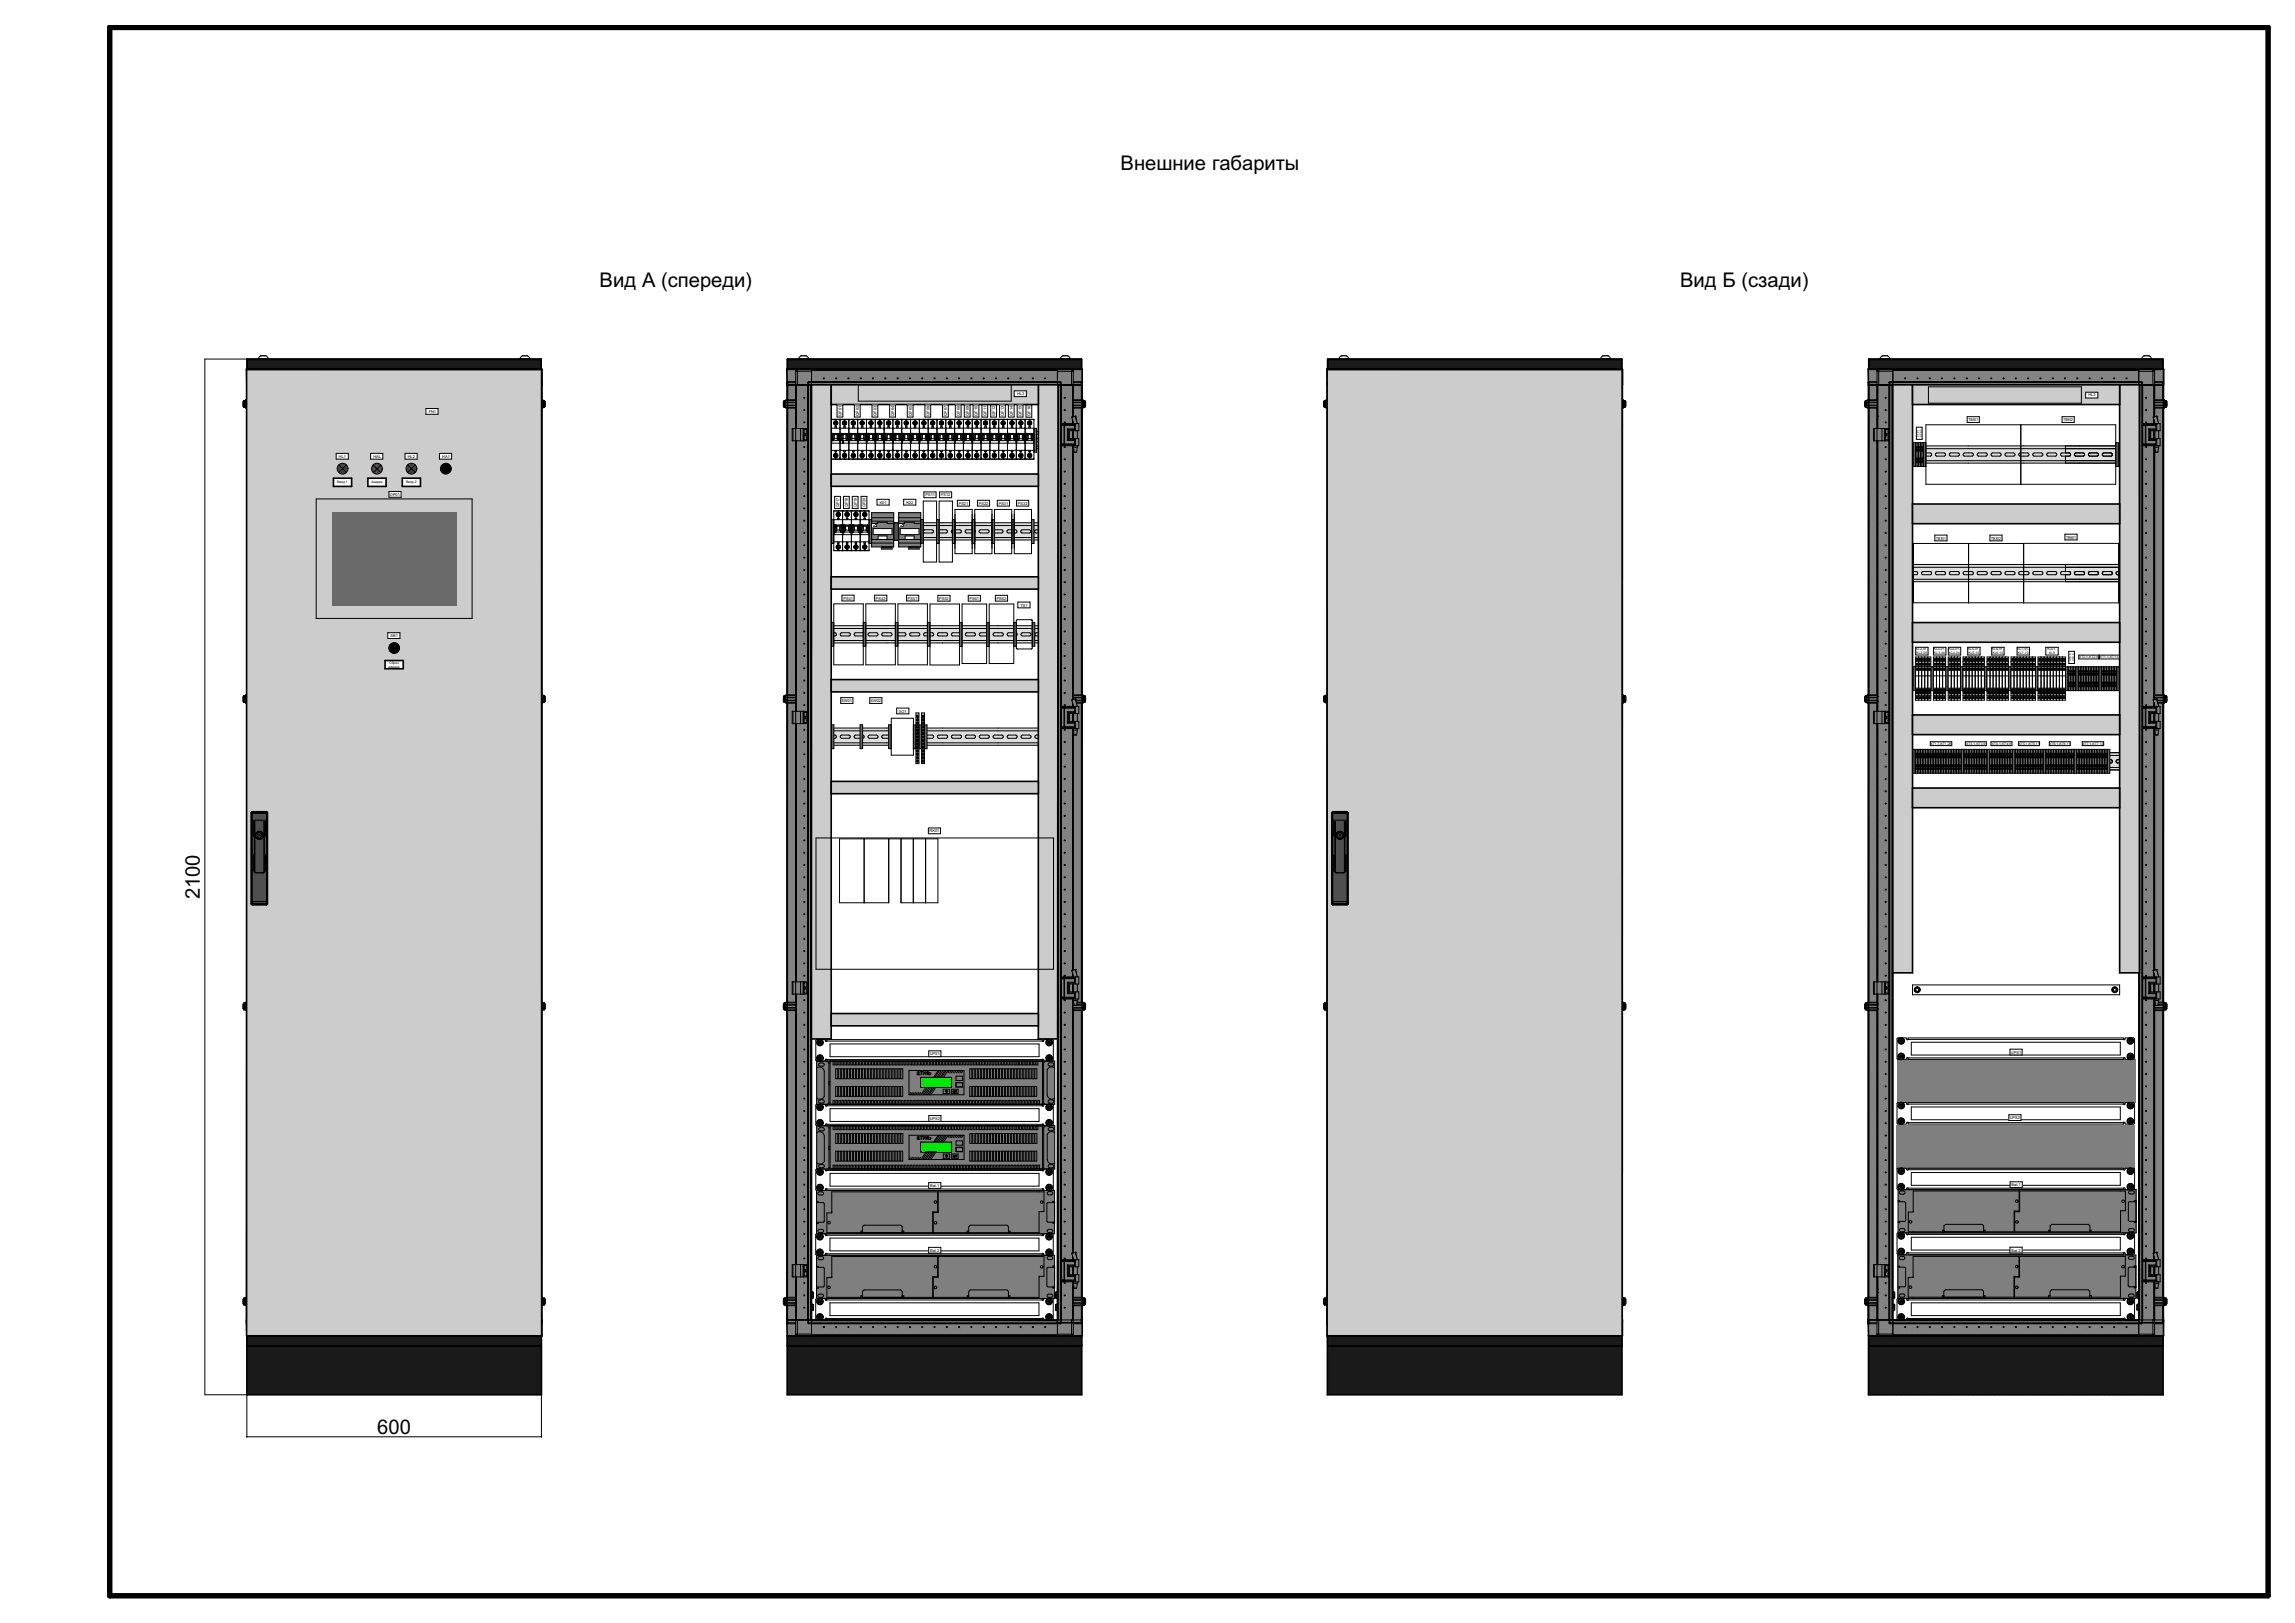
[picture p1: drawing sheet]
<svg xmlns="http://www.w3.org/2000/svg" width="420mm" height="297mm" viewBox="0 0 420 297" stroke-linecap="round" stroke-linejoin="round" font-family="sans-serif">
<defs><g id="words">
<g font-size="3.7">
<text x="205.1" y="31.2">Внешние габариты</text>
<text x="109.7" y="52.5">Вид А (спереди)</text>
<text x="307.5" y="52.5">Вид Б (сзади)</text>
<text x="36.6" y="164.6" transform="rotate(-90 36.6 164.6)">2100</text>
<text x="69.1" y="262.4">600</text>
</g>
<text font-size="1.4" fill="#fff" x="19.8" y="292.1">GSPublisherVersion 0.36.100.100</text>
<g font-size=".7">
<text x="78.5" y="75.5">FN1</text>
<text x="154" y="76.1" transform="rotate(-90 154 76.1)">QF01</text>
<text x="157.2" y="76.1" transform="rotate(-90 157.2 76.1)">QF02</text>
<text x="160.4" y="76.1" transform="rotate(-90 160.4 76.1)">QF03</text>
<text x="163.6" y="76.1" transform="rotate(-90 163.6 76.1)">QF04</text>
<text x="166.8" y="76.1" transform="rotate(-90 166.8 76.1)">QF05</text>
<text x="170.1" y="76.1" transform="rotate(-90 170.1 76.1)">QF06</text>
<text x="173.3" y="76.1" transform="rotate(-90 173.3 76.1)">QF07</text>
<text x="175.6" y="76.1" transform="rotate(-90 175.6 76.1)">QF08</text>
<text x="177.3" y="76.1" transform="rotate(-90 177.3 76.1)">QF09</text>
<text x="178.9" y="76.1" transform="rotate(-90 178.9 76.1)">QF10</text>
<text x="180.5" y="76.1" transform="rotate(-90 180.5 76.1)">QF11</text>
<text x="182.1" y="76.1" transform="rotate(-90 182.1 76.1)">QF12</text>
<text x="183.7" y="76.1" transform="rotate(-90 183.7 76.1)">QF13</text>
<text x="185.3" y="76.1" transform="rotate(-90 185.3 76.1)">QF14</text>
<text x="186.1" y="72.3">HL3</text>
<text x="187" y="76.1" transform="rotate(-90 187 76.1)">QF15</text>
<text x="188.6" y="76.1" transform="rotate(-90 188.6 76.1)">QF16</text>
<text x="360.2" y="77.1">TB501</text>
<text x="377.6" y="77.1">TB502</text>
<text x="382.2" y="72.5">HL3</text>
<text x="62" y="83.7">HL1</text>
<text x="68.3" y="83.7">HAL</text>
<text x="74.6" y="83.7">HL2</text>
<text x="80.9" y="83.7">HA1</text>
<text x="71.4" y="90.7">OP01</text>
<text x="153.6" y="92.8" transform="rotate(-90 153.6 92.8)">QF17</text>
<text x="155.2" y="92.8" transform="rotate(-90 155.2 92.8)">QF18</text>
<text x="156.8" y="92.8" transform="rotate(-90 156.8 92.8)">QF19</text>
<text x="158.4" y="92.8" transform="rotate(-90 158.4 92.8)">QF20</text>
<text x="161" y="92.2">K01</text>
<text x="165.9" y="92.2">K02</text>
<text x="169.4" y="90.8">PS11</text>
<text x="172.2" y="90.8">PS12</text>
<text x="175.5" y="92.4">PS21</text>
<text x="179.1" y="92.4">PS22</text>
<text x="182.8" y="92.4">PS31</text>
<text x="186.3" y="92.4">PS32</text>
<text x="354.3" y="98.8">TB301</text>
<text x="364.4" y="98.8">TB302</text>
<text x="378.1" y="98.6">TB601</text>
<text x="154.4" y="109.7">PS41</text>
<text x="160.3" y="109.7">PS42</text>
<text x="166.2" y="109.7">PS51</text>
<text x="171.9" y="109.8">PS52</text>
<text x="177.4" y="109.8">PS61</text>
<text x="182.4" y="109.8">PS62</text>
<text x="186.7" y="111">TS1</text>
<text x="71.5" y="116.6">SB1</text>
<text x="154" y="128.5">SW01</text>
<text x="159.3" y="128.5">SW02</text>
<text x="164.5" y="130.4">SO1</text>
<text x="170.1" y="152.3">RK01</text>
<text x="170.1" y="193.1">UPS1</text>
<text x="368" y="192.8">UPS1</text>
<text x="170.2" y="205">UPS2</text>
<text x="367.8" y="204.8">UPS2</text>
<text x="170.2" y="217.2">Bat.1</text>
<text x="368.1" y="217.1">Bat.1</text>
<text x="170.2" y="229.1">Bat.2</text>
<text x="368.1" y="229">Bat.2</text>
</g>
<g font-size=".6">
<text x="61.7" y="88.4">Ввод 1</text>
<text x="67.9" y="88.4">Авария</text>
<text x="74.3" y="88.4">Ввод 2</text>
<text x="350.6" y="119">KL2-01-</text>
<text x="350.7" y="119.7">KL2-05</text>
<text x="353.9" y="119">KL3-01-</text>
<text x="354" y="119.7">KL3-04</text>
<text x="356.6" y="119">KL4-01-</text>
<text x="356.7" y="119.7">KL4-04</text>
<text x="360.1" y="119">KL5-01-</text>
<text x="360.2" y="119.7">KL5-10</text>
<text x="364.5" y="119">KL6-01-</text>
<text x="364.6" y="119.7">KL6-10</text>
<text x="369.2" y="119">KL7-01-</text>
<text x="369.3" y="119.7">KL7-10</text>
<text x="374.7" y="119">Ki-01-</text>
<text x="375" y="119.7">Ki-9</text>
<text x="71.1" y="122.2">аварии</text>
<text x="71.2" y="121.4">Сброс</text>
<text x="380.5" y="120.4">XT2.1-KT2.8 XT1.1-KT1.6</text>
<text x="353.3" y="136.3">XT1.7-KT1.26</text>
<text x="359.8" y="136.3">XT3.1-KT3.9</text>
<text x="364.5" y="136.3">XT4.1-KT4.9</text>
<text x="369.4" y="136.3">XT5.1-KT5.11</text>
<text x="375.1" y="136.3">XT6.1-KT6.11</text>
<text x="381.1" y="136.3">XT7.1-KT7.12</text>
</g>
<g font-size=".5">
<text x="351.1" y="79.9" transform="rotate(-90 351.1 79.9)">XT8.1</text>
<text x="351.7" y="79.9" transform="rotate(-90 351.7 79.9)">XT8.3</text>
<text x="379" y="121" transform="rotate(-90 379 121)">XT8.4</text>
<text x="379.6" y="121" transform="rotate(-90 379.6 121)">XT8.6</text>
</g>
</g></defs>
<path d="M20.1 5h395v287h-395z" fill="none" stroke="#000" stroke-width="1"/>
<g fill="#dfdfdf">
<path d="M350 81.6h37.9v3.1h-37.9z" fill-rule="evenodd"/>
<path d="M350 82.9h.7a.27 .27 0 0 1 .2 .3 .27 .27 0 0 1-.2 .2h-.7z" fill-rule="evenodd"/>
<path d="M378 81.6h9.9v3.1h-9.9z" fill-rule="evenodd"/>
<path d="M378 82.9h.7a.27 .27 0 0 1 .2 .3 .27 .27 0 0 1-.2 .2h-.7z" fill-rule="evenodd"/>
<path d="M350 103.3h37.9v3.1h-37.9z" fill-rule="evenodd"/>
<path d="M350 104.6h.7a.27 .27 0 0 1 .2 .3 .27 .27 0 0 1-.2 .2h-.7z" fill-rule="evenodd"/>
<path d="M378 103.3h9.9v3.1h-9.9z" fill-rule="evenodd"/>
<path d="M378 104.6h.7a.27 .27 0 0 1 .2 .3 .27 .27 0 0 1-.2 .2h-.7z" fill-rule="evenodd"/>
<path d="M350 122.6h37.9v3.1h-37.9z" fill-rule="evenodd"/>
<path d="M350 123.9h.7a.27 .27 0 0 1 .2 .3 .27 .27 0 0 1-.2 .2h-.7z" fill-rule="evenodd"/>
<path d="M378 122.6h9.9v3.1h-9.9z" fill-rule="evenodd"/>
<path d="M378 123.9h.7a.27 .27 0 0 1 .2 .3 .27 .27 0 0 1-.2 .2h-.7z" fill-rule="evenodd"/>
<path d="M350 137.8h37.9v3.1h-37.9z" fill-rule="evenodd"/>
<path d="M350 139.1h.7a.27 .27 0 0 1 .2 .2 .27 .27 0 0 1-.2 .3h-.7z" fill-rule="evenodd"/>
<path d="M378 137.8h9.9v3.1h-9.9z" fill-rule="evenodd"/>
<path d="M378 139.1h.7a.27 .27 0 0 1 .2 .2 .27 .27 0 0 1-.2 .3h-.7z" fill-rule="evenodd"/>
<path d="M152.2 79h37.8v3.1h-37.8z" fill-rule="evenodd"/>
<path d="M152.2 80.3h.7a.27 .27 0 0 1 .1 .2 .27 .27 0 0 1-.2 .3h-.6z" fill-rule="evenodd"/>
<path d="M152.1 95.7h37.8v3.1h-37.8z" fill-rule="evenodd"/>
<path d="M152.1 97h.7a.27 .27 0 0 1 .2 .3 .27 .27 0 0 1-.2 .2h-.7z" fill-rule="evenodd"/>
<path d="M152.2 114.5h37.8v3.1h-37.8z" fill-rule="evenodd"/>
<path d="M152.2 115.8h.7a.27 .27 0 0 1 .1 .3 .27 .27 0 0 1-.2 .2h-.6z" fill-rule="evenodd"/>
<path d="M152.2 133.3h37.8v3h-37.8z" fill-rule="evenodd"/>
<path d="M152.2 134.5l.7 .1a.27 .27 0 0 1 .1 .2 .27 .27 0 0 1-.2 .3h-.6z" fill-rule="evenodd"/>
</g>
<g fill="none" stroke="#000" stroke-width=".18">
<path d="M152.1 79.4h37.9M190 78.9h-37.9v1.3h.7l.3 .3-.3 .3h-.7v1.3h37.9M152.1 96.2h37.8M152.1 98.4h37.8M152.1 81.6h37.9M153.8 97.1l.2-.2h1.3l.3 .4-.2 .2h-1.4l-.3-.2zM153.8 80.3l.2-.1h1.4l.2 .3-.2 .3h-1.4l-.2-.2zM156.3 97.1l.2-.2h1.4l.2 .4-.2 .2h-1.4l-.2-.2zM156.4 80.3l.2-.1h1.3l.2 .3-.2 .3h-1.4l-.2-.2zM158.9 97.1l.2-.2h1.3l.2 .4-.2 .2h-1.4l-.2-.2zM158.9 80.3l.2-.1h1.3l.3 .3-.2 .3h-1.4l-.2-.2zM161.4 97.1l.2-.2h1.3l.3 .4-.2 .2h-1.4l-.2-.2z"/>
<path d="M161.4 80.3l.2-.1h1.4l.2 .3-.2 .3h-1.4l-.2-.2zM164 97.1l.2-.2h1.3l.2 .4-.2 .2h-1.4l-.2-.2zM164 80.3l.2-.1h1.3l.3 .3-.2 .3h-1.4l-.2-.2zM166.5 97.1l.2-.2h1.3l.3 .4-.2 .2h-1.4l-.2-.2zM166.7 80.2h1.4l.2 .1v.3l-.2 .2h-1.4l-.2-.3 .2-.3M169.1 97.1l.2-.2h1.3l.2 .4-.2 .2h-1.4l-.2-.2zM169.1 80.3l.2-.1h1.3l.3 .3-.3 .3h-1.3l-.2-.2zM171.6 97.1l.2-.2h1.3l.3 .4-.2 .2h-1.5l-.2-.2zM171.6 80.3l.2-.1h1.4l.2 .3-.2 .3h-1.4l-.2-.2zM174.2 97.1l.1-.2h1.4l.2 .4-.2 .2h-1.4l-.2-.2zM174.2 80.3l.2-.1h1.3l.3 .3-.2 .3h-1.4l-.3-.2zM176.7 97.1l.2-.2h1.3l.3 .4-.2 .2h-1.5l-.2-.2z"/>
<path d="M176.7 80.3l.2-.1h1.4l.2 .3-.2 .3h-1.4l-.2-.2zM179.2 97.1l.2-.2h1.4l.2 .4-.2 .2h-1.4l-.2-.2zM179.3 80.3l.2-.1h1.3l.2 .3-.2 .3h-1.4l-.2-.2zM181.8 97.1l.2-.2h1.3l.3 .4-.3 .2h-1.4l-.2-.2zM181.8 80.3l.2-.1h1.3l.3 .3-.2 .3h-1.4l-.2-.2zM184.3 97.1l.2-.2h1.4l.2 .4-.2 .2h-1.4l-.2-.2zM184.4 80.3l.2-.1h1.3l.2 .3-.2 .3h-1.4l-.2-.2zM186.9 97.1l.2-.2h1.3l.3 .4-.3 .2h-1.4l-.2-.2zM186.9 80.3l.2-.1h1.3l.3 .3-.2 .3h-1.4l-.2-.2zM189.9 95.7h-37.8v1.2h.7l.2 .4-.2 .2h-.7v1.3h37.8M189.9 96.9l-.4 .1-.1 .3 .1 .2h.4M190 80.2l-.5 .1-.1 .2 .1 .3h.5"/>
<path d="M350 82.1h37.9M350 84.3h37.9M351.7 83l.2-.1h1.3l.3 .3-.2 .3h-1.4l-.2-.2zM354.4 83.5h1.4l.2-.1v-.3l-.2-.2h-1.4l-.2 .3 .2 .3M356.8 83l.2-.1h1.3l.3 .3-.2 .3h-1.4l-.2-.2zM359.3 83l.2-.1h1.4l.2 .3-.2 .3h-1.4l-.2-.2zM361.9 83l.2-.1h1.3l.3 .3-.2 .3h-1.4l-.2-.2zM364.4 83l.2-.1h1.4l.2 .3-.2 .3h-1.4l-.2-.2zM367 83l.2-.1h1.3l.3 .3-.3 .3h-1.4l-.2-.2zM369.5 83l.2-.1h1.4l.2 .3-.2 .3h-1.4l-.2-.2zM372.1 83l.2-.1h1.3l.3 .3-.3 .3h-1.4l-.2-.2zM374.6 83l.2-.1h1.3l.3 .3-.2 .3h-1.4l-.2-.2z"/>
<path d="M377.2 83l.2-.1h1.3l.2 .3-.2 .3h-1.4l-.2-.2zM378 81.6v1.3M378 83.5v1.2M379.7 83.4l.1 .1h1.5l.1-.1M379.7 83l.2-.1h1.3l.3 .2-.1 .3M379.7 83v.4M379.7 83.4l.2 .1M379.9 82.9l-.2 .1M381.4 83.4l-.1 .1M382.3 83.4l.1 .1M383.8 82.9l.2 .3M383.8 82.9h-1.3l-.3 .2 .1 .3"/>
<path d="M384 83.2l-.2 .3h-1.4l-.2-.1M384.8 83v.3l.1 .2h1.5l.1-.1M385 82.9h1.3l.3 .3M385 82.9l-.2 .1M386.5 83.4l-.2 .1M386.6 83.2l-.1 .2M387.5 82.9l-.2 .3 .2 .3M387.9 81.6h-37.9v1.3h.7l.2 .3-.2 .3h-.7v1.2h37.9M387.9 82.9h-.5l-.1 .3 .2 .3h.4M152.1 115h37.9M152.1 117.2h37.9M153.8 115.9l.2-.1h1.4l.2 .3-.2 .3h-1.4l-.2-.2z"/>
<path d="M156.4 115.9l.2-.1h1.3l.2 .3-.2 .3h-1.4l-.2-.2zM158.9 115.9l.2-.1h1.3l.3 .3-.2 .3h-1.4l-.2-.2zM161.4 115.9l.2-.1h1.4l.2 .3-.2 .3h-1.4l-.2-.2zM164 115.9l.2-.1h1.3l.3 .3-.2 .3h-1.4l-.2-.2zM166.7 115.8h1.4l.2 .1v.3l-.2 .2h-1.4l-.2-.3 .2-.3M169.1 115.9l.2-.1h1.3l.3 .3-.3 .3h-1.3l-.2-.2zM171.6 115.9l.2-.1h1.4l.2 .3-.2 .3h-1.4l-.2-.2zM174.2 115.9l.2-.1h1.3l.3 .3-.3 .3h-1.4l-.2-.2zM176.7 115.9l.2-.1h1.4l.2 .3-.2 .3h-1.4l-.2-.2zM179.3 115.9l.2-.1h1.3l.2 .3-.2 .3h-1.4l-.2-.2zM181.8 115.9l.2-.1h1.3l.3 .3-.2 .3h-1.4l-.2-.2zM184.4 115.9l.2-.1h1.3l.2 .3-.2 .3h-1.4l-.2-.2z"/>
<path d="M186.9 115.9l.2-.1h1.3l.3 .3-.2 .3h-1.4l-.2-.2zM190 114.5h-37.9v1.3h.7l.3 .3-.3 .3h-.7v1.3h37.9M190 115.8h-.5l-.1 .3 .1 .2 .5 .1M350 103.8h37.9M350 106h37.9M351.7 104.7l.2-.1h1.3l.3 .3-.2 .3h-1.4l-.2-.2zM354.4 105.2h1.4l.2-.1v-.3l-.2-.2h-1.4l-.2 .3 .2 .3M356.8 104.7l.2-.1h1.3l.3 .3-.2 .3h-1.4l-.2-.2zM359.3 104.7l.2-.1h1.4l.2 .3-.2 .3h-1.4l-.2-.2zM361.9 104.7l.2-.1h1.3l.3 .3-.2 .3h-1.4l-.2-.2zM364.4 104.7l.2-.1h1.4l.2 .3-.2 .3h-1.4l-.2-.2zM367 104.7l.2-.1h1.3l.3 .3-.3 .3h-1.4l-.2-.2z"/>
<path d="M369.5 104.7l.2-.1h1.4l.2 .3-.2 .3h-1.4l-.2-.2zM372.1 104.7l.2-.1h1.3l.3 .3-.3 .3h-1.4l-.2-.2zM374.6 104.7l.2-.1h1.3l.3 .3-.2 .3h-1.4l-.2-.2zM377.2 104.7l.2-.1h1.3l.2 .3-.2 .3h-1.4l-.2-.2zM378 103.3v1.3M378 105.2v1.2M379.7 105.1l.1 .1h1.5l.1-.1M379.7 104.7l.2-.1h1.3l.3 .2-.1 .3M379.7 104.7v.4M379.7 105.1l.2 .1M379.9 104.6l-.2 .1M381.4 105.1l-.1 .1"/>
<path d="M382.3 105.1l.1 .1M383.8 104.6l.2 .3M383.8 104.6h-1.3l-.3 .2 .1 .3M384 104.9l-.2 .3h-1.4l-.2-.1M384.8 104.7v.3l.1 .2h1.5l.1-.1M385 104.6h1.3l.3 .3M385 104.6l-.2 .1M386.5 105.1l-.2 .1M386.6 104.9l-.1 .2M387.5 104.6l-.2 .3 .2 .3M387.9 103.3h-37.9v1.3h.7l.2 .3-.2 .3h-.7v1.2h37.9M387.9 104.6h-.5l-.1 .3 .2 .3h.4"/>
<path d="M152.1 133.7h37.9M152.1 135.9h37.9M153.8 134.6l.2-.1h1.4l.2 .3-.2 .3h-1.4l-.2-.2zM156.4 134.6l.2-.1h1.3l.2 .3-.2 .3h-1.4l-.2-.2zM158.9 134.6l.2-.1h1.3l.3 .3-.2 .3h-1.4l-.2-.2zM161.4 134.6l.2-.1h1.4l.2 .3-.2 .3h-1.4l-.2-.2zM164 134.6l.2-.1h1.3l.3 .3-.2 .3h-1.4l-.2-.2zM166.7 134.5h1.4l.2 .1v.3l-.2 .2h-1.4l-.2-.3 .2-.3M169.1 134.6l.2-.1h1.3l.3 .3-.3 .3h-1.3l-.3-.2zM171.6 134.6l.2-.1h1.4l.2 .3-.2 .3h-1.4l-.2-.2zM174.2 134.6l.2-.1h1.3l.3 .3-.3 .3h-1.4l-.2-.2zM176.7 134.6l.2-.1h1.4l.2 .3-.2 .3h-1.4l-.2-.2z"/>
<path d="M179.3 134.6l.2-.1h1.3l.2 .3-.2 .3h-1.4l-.2-.2zM181.8 134.6l.2-.1h1.3l.3 .3-.2 .3h-1.4l-.2-.2zM184.4 134.6l.2-.1h1.3l.2 .3-.2 .3h-1.4l-.2-.2zM186.9 134.6l.2-.1h1.3l.3 .3-.2 .3h-1.4l-.2-.2zM190 133.2h-37.9v1.3h.7l.3 .3-.3 .3h-.7v1.3h37.9M190 134.5l-.5 .1-.1 .2 .1 .3h.5M350 138.2h37.9M350 123.1h37.9M350 125.3h37.9M351.7 124l.2-.1h1.3l.3 .3-.2 .3h-1.4l-.2-.2zM351.7 139.1l.2-.1h1.3l.3 .3-.2 .3h-1.4l-.2-.2zM354.4 124.5h1.4l.2-.1v-.3l-.2-.2h-1.3l-.3 .3 .2 .3"/>
<path d="M354.4 139.6h1.4l.2-.1v-.3l-.2-.2h-1.4l-.2 .3 .2 .3M356.8 139.1l.2-.1h1.3l.3 .3-.2 .3h-1.4l-.2-.2zM356.8 124l.2-.1h1.3l.3 .3-.2 .3h-1.4l-.2-.2zM359.3 139.1l.2-.1h1.4l.2 .3-.2 .3h-1.4l-.2-.2zM359.3 124l.2-.1h1.4l.2 .3-.2 .3h-1.4l-.2-.2zM361.9 124l.2-.1h1.3l.3 .3-.2 .3h-1.4l-.2-.2zM361.9 139.1l.2-.1h1.3l.3 .3-.2 .3h-1.4l-.2-.2zM364.4 124l.2-.1h1.4l.2 .3-.2 .3h-1.4l-.2-.2zM364.4 139.1l.2-.1h1.4l.2 .3-.2 .3h-1.4l-.2-.2zM367 139.1l.2-.1h1.3l.3 .3-.3 .3h-1.4l-.2-.2zM367 124l.2-.1h1.3l.3 .3-.3 .3h-1.4l-.2-.2zM369.5 139.1l.2-.1h1.4l.2 .3-.2 .3h-1.4l-.2-.2z"/>
<path d="M369.5 124l.2-.1h1.4l.2 .3-.2 .3h-1.4l-.2-.2zM372.1 124l.2-.1h1.3l.3 .3-.3 .3h-1.4l-.2-.2zM372.1 139.1l.2-.1h1.3l.3 .3-.3 .3h-1.4l-.2-.2zM374.6 139.1l.2-.1h1.3l.3 .3-.2 .3h-1.4l-.2-.2zM374.6 124l.2-.1h1.3l.3 .3-.2 .3h-1.4l-.2-.2zM377.2 139.1l.2-.1h1.3l.2 .3-.2 .3h-1.4l-.2-.2zM377.2 124l.2-.1h1.3l.2 .3-.2 .3h-1.4l-.2-.2zM378 122.6v1.3M378 124.5v1.3M378 137.7v1.3M378 139.6v1.3M379.7 124.4l.1 .1h1.5l.1-.1"/>
<path d="M379.7 139.5l.1 .1h1.5l.1-.1M379.7 124.4l.2 .1M379.7 139.1l.2-.1h1.3l.3 .2-.1 .3M379.7 139.1v.4M379.7 139.5l.2 .1M379.7 124l.2-.1h1.3l.3 .2-.1 .3M379.7 124v.4M379.9 123.9l-.2 .1M379.9 139l-.2 .1M381.4 124.4l-.1 .1M381.4 139.5l-.1 .1M382.3 139.5l.1 .1"/>
<path d="M382.3 124.4l.1 .1M383.8 139l.2 .3M383.8 123.9l.2 .3M383.8 123.9h-1.3l-.3 .2 .1 .3M383.8 139h-1.3l-.3 .2 .1 .3M384 139.3l-.2 .3h-1.4l-.2-.1M384 124.2l-.2 .3h-1.4l-.2-.1M384.8 139.1v.3l.1 .2h1.5l.1-.1M384.8 124v.3l.1 .2h1.5l.1-.1M385 139h1.3l.3 .3M385 139l-.2 .1M385 123.9h1.3l.3 .3"/>
<path d="M385 123.9l-.2 .1M386.5 124.4l-.2 .1M386.5 139.5l-.2 .1M386.6 139.3l-.1 .2M386.6 124.2l-.1 .2M387.5 139l-.2 .3 .2 .3M387.5 123.9l-.2 .3 .2 .3M387.9 137.7h-37.9v1.3h.7l.2 .3-.2 .3h-.7v1.3h37.9M387.9 139l-.5 .1-.1 .2 .2 .3h.4M387.9 122.6h-37.9v1.3h.7l.2 .3-.2 .3h-.7v1.3h37.9M387.9 123.9h-.5l-.1 .3 .2 .3h.4M350 140.4h37.9"/>
</g>
<g fill="#7f7f7f">
<path d="M159.5 95.8h1.1v-.2h1.8v.2h1.2v2.9h-1.3v-.6h-1.6v.6h-1.2zM159.8 96.7v1.1h3.4v-1.1z" fill-rule="evenodd"/>
<path d="M164.5 95.8h1v-.2h1.8v.2h1.2v2.9h-1.2v-.6h-1.7v.6h-1.1zM164.8 96.7v1.1h3.4v-1.1z" fill-rule="evenodd"/>
</g>
<g fill="#dcfe65">
<path d="M167.6 130.5h.6v9.2h-.6z" fill-rule="evenodd"/>
<path d="M168.6 130.5h.6v9.2h-.6z" fill-rule="evenodd"/>
</g>
<path d="M45.2 244.4h53.9v10.8h-53.9z" fill-rule="evenodd" fill="#1a1a1a"/>
<path d="M45.2 244.4h53.9v10.8h-53.9z" fill="none" stroke="#000" stroke-width=".3"/>
<path d="M45.2 65.7h53.8v1.9h-53.8z" fill-rule="evenodd" fill="#1a1a1a"/>
<path d="M45.2 65.7h53.8v1.9h-53.8z" fill="none" stroke="#000" stroke-width=".3"/>
<path d="M45.2 67.6h4.4v174.6h-4.5z" fill-rule="evenodd" fill="#838383"/>
<path d="M45.2 67.6h4.4v174.6h-4.5z" fill="none" stroke="#000" stroke-width=".3"/>
<path d="M45.1 241.5l54.1 .1v2.8h-54z" fill-rule="evenodd" fill="#838383"/>
<path d="M45.1 241.5l54.1 .1v2.8h-54z" fill="none" stroke="#000" stroke-width=".3"/>
<path d="M94.7 67.6h4.5l-.1 174.5h-4.5z" fill-rule="evenodd" fill="#838383"/>
<path d="M94.7 67.6h4.5l-.1 174.5h-4.5z" fill="none" stroke="#000" stroke-width=".3"/>
<path d="M45.1 67.5h54.1v2.9h-54z" fill-rule="evenodd" fill="#838383"/>
<path d="M45.1 67.5h54.1v2.9h-54z" fill="none" stroke="#000" stroke-width=".3"/>
<path d="M242.9 244.4h53.9v10.8h-53.9z" fill-rule="evenodd" fill="#1a1a1a"/>
<path d="M242.9 244.4h53.9v10.8h-53.9z" fill="none" stroke="#000" stroke-width=".3"/>
<path d="M243 65.7h53.8v1.9h-53.8z" fill-rule="evenodd" fill="#1a1a1a"/>
<path d="M243 65.7h53.8v1.9h-53.8z" fill="none" stroke="#000" stroke-width=".3"/>
<path d="M243 67.6h4.4v174.6h-4.5z" fill-rule="evenodd" fill="#838383"/>
<path d="M243 67.6h4.4v174.6h-4.5z" fill="none" stroke="#000" stroke-width=".3"/>
<path d="M242.9 241.5l54 .1v2.8h-54z" fill-rule="evenodd" fill="#838383"/>
<path d="M242.9 241.5l54 .1v2.8h-54z" fill="none" stroke="#000" stroke-width=".3"/>
<path d="M292.5 67.6h4.4v174.5h-4.5z" fill-rule="evenodd" fill="#838383"/>
<path d="M292.5 67.6h4.4v174.5h-4.5z" fill="none" stroke="#000" stroke-width=".3"/>
<path d="M242.9 67.5h54v2.9h-54z" fill-rule="evenodd" fill="#838383"/>
<path d="M242.9 67.5h54v2.9h-54z" fill="none" stroke="#000" stroke-width=".3"/>
<g fill="#6a6a6a">
<path d="M352 81h.4v4.4h-.4z" fill-rule="evenodd"/>
<path d="M352.4 82.2v.3l-.2-.2z" fill-rule="evenodd"/>
<path d="M350.6 81h.4v4.4h-.4z" fill-rule="evenodd"/>
<path d="M350.7 83.9l.1 .1-.1 .2z" fill-rule="evenodd"/>
<path d="M350.7 83.9l.1 .1-.1 .2z" fill-rule="evenodd"/>
<path d="M350.7 84.2l.1-.2 .1 .2z" fill-rule="evenodd"/>
<path d="M350.7 83.9h.3l-.2 .1z" fill-rule="evenodd"/>
<path d="M351 83.9v.2l-.2-.1z" fill-rule="evenodd"/>
<path d="M350.7 82.2l.1 .1-.1 .2z" fill-rule="evenodd"/>
<path d="M350.7 82.5l.1-.1 .1 .1z" fill-rule="evenodd"/>
<path d="M350.7 82.2h.3l-.2 .1z" fill-rule="evenodd"/>
<path d="M351 82.2v.3l-.2-.2z" fill-rule="evenodd"/>
<path d="M350.1 81h.5v4.4h-.5z" fill-rule="evenodd"/>
<path d="M350.5 82.2v.3l-.1-.2z" fill-rule="evenodd"/>
<path d="M351.1 81h.4v4.4h-.4z" fill-rule="evenodd"/>
<path d="M351.1 83.9l.2 .1-.2 .2z" fill-rule="evenodd"/>
<path d="M351.1 83.9l.2 .1-.2 .2z" fill-rule="evenodd"/>
<path d="M351.1 84.2l.2-.2 .1 .2z" fill-rule="evenodd"/>
<path d="M351.1 83.9h.3l-.1 .1z" fill-rule="evenodd"/>
<path d="M351.3 84l.1-.1v.2z" fill-rule="evenodd"/>
<path d="M351.1 82.2l.2 .1-.2 .2z" fill-rule="evenodd"/>
<path d="M351.1 82.5l.2-.1 .1 .1z" fill-rule="evenodd"/>
<path d="M351.1 82.2h.3l-.1 .1z" fill-rule="evenodd"/>
<path d="M351.3 82.3l.1-.1v.3z" fill-rule="evenodd"/>
<path d="M351.5 81h.5v4.4h-.5z" fill-rule="evenodd"/>
<path d="M351.6 83.9l.1 .1-.1 .2z" fill-rule="evenodd"/>
<path d="M351.6 83.9l.1 .1-.1 .2z" fill-rule="evenodd"/>
<path d="M351.6 84.2l.1-.2 .2 .2z" fill-rule="evenodd"/>
<path d="M351.6 83.9h.3l-.1 .1z" fill-rule="evenodd"/>
<path d="M351.9 83.9v.2l-.1-.1z" fill-rule="evenodd"/>
<path d="M351.6 82.2l.1 .1-.1 .2z" fill-rule="evenodd"/>
<path d="M351.6 82.5l.1-.1 .2 .1z" fill-rule="evenodd"/>
<path d="M351.6 82.2h.3l-.1 .1z" fill-rule="evenodd"/>
<path d="M351.9 82.2v.3l-.1-.2z" fill-rule="evenodd"/>
<path d="M379.9 122h.4v4.4h-.4z" fill-rule="evenodd"/>
<path d="M380.1 123.4l.2-.2v.3z" fill-rule="evenodd"/>
<path d="M378.5 122h.4v4.4h-.4z" fill-rule="evenodd"/>
<path d="M378.6 124.9l.1 .1-.1 .2z" fill-rule="evenodd"/>
<path d="M378.6 124.9l.1 .1-.1 .2z" fill-rule="evenodd"/>
<path d="M378.7 125l.1 .2h-.2z" fill-rule="evenodd"/>
<path d="M378.6 124.9h.2l-.1 .1z" fill-rule="evenodd"/>
<path d="M378.8 124.9v.3l-.1-.2z" fill-rule="evenodd"/>
<path d="M378.6 123.2l.1 .2-.1 .1z" fill-rule="evenodd"/>
<path d="M378.6 123.5l.1-.1 .1 .1z" fill-rule="evenodd"/>
<path d="M378.6 123.2h.2l-.1 .1z" fill-rule="evenodd"/>
<path d="M378.8 123.2v.3l-.1-.1z" fill-rule="evenodd"/>
<path d="M378.9 122h.5v4.4h-.5z" fill-rule="evenodd"/>
<path d="M379 124.9l.2 .1-.2 .2z" fill-rule="evenodd"/>
<path d="M379 124.9l.2 .1-.2 .2z" fill-rule="evenodd"/>
<path d="M379.2 125l.1 .2h-.3z" fill-rule="evenodd"/>
<path d="M379 124.9h.3l-.1 .1z" fill-rule="evenodd"/>
<path d="M379.3 124.9v.3l-.1-.2z" fill-rule="evenodd"/>
<path d="M379 123.2l.2 .2-.2 .1z" fill-rule="evenodd"/>
<path d="M379 123.5l.2-.1 .1 .1z" fill-rule="evenodd"/>
<path d="M379 123.2h.3l-.1 .1z" fill-rule="evenodd"/>
<path d="M379.3 123.2v.3l-.1-.1z" fill-rule="evenodd"/>
<path d="M379.4 122h.5v4.4h-.5z" fill-rule="evenodd"/>
<path d="M379.5 124.9l.1 .1-.1 .2z" fill-rule="evenodd"/>
<path d="M379.5 124.9l.1 .1-.1 .2z" fill-rule="evenodd"/>
<path d="M379.6 125l.2 .2h-.3z" fill-rule="evenodd"/>
<path d="M379.5 124.9h.3l-.2 .1z" fill-rule="evenodd"/>
<path d="M379.6 125l.2-.1v.3z" fill-rule="evenodd"/>
<path d="M379.5 123.2l.1 .2-.1 .1z" fill-rule="evenodd"/>
<path d="M379.5 123.5l.1-.1 .2 .1z" fill-rule="evenodd"/>
<path d="M379.5 123.2h.3l-.2 .1z" fill-rule="evenodd"/>
<path d="M379.6 123.4l.2-.2v.3z" fill-rule="evenodd"/>
<path d="M350.1 122h.5v4.4h-.5z" fill-rule="evenodd"/>
<path d="M350.5 123.2v.3l-.2-.2z" fill-rule="evenodd"/>
<path d="M380.4 122h.4v4.4h-.4z" fill-rule="evenodd"/>
<path d="M380.4 124.9l.2 .1-.2 .2z" fill-rule="evenodd"/>
<path d="M380.4 124.9l.2 .1-.2 .2z" fill-rule="evenodd"/>
<path d="M380.6 125l.1 .2h-.3z" fill-rule="evenodd"/>
<path d="M380.4 124.9h.3l-.1 .1z" fill-rule="evenodd"/>
<path d="M380.6 125l.1-.1v.3z" fill-rule="evenodd"/>
<path d="M380.4 123.2l.2 .2-.2 .1z" fill-rule="evenodd"/>
<path d="M380.4 123.5l.2-.1 .1 .1z" fill-rule="evenodd"/>
<path d="M380.4 123.2h.3l-.1 .1z" fill-rule="evenodd"/>
<path d="M380.6 123.4l.1-.2v.3z" fill-rule="evenodd"/>
</g>
<path d="M341.9 244.4h54v10.8h-54z" fill-rule="evenodd" fill="#1a1a1a"/>
<path d="M341.9 244.4h54v10.8h-54z" fill="none" stroke="#000" stroke-width=".3"/>
<path d="M342 65.7h53.8v1.9h-53.8z" fill-rule="evenodd" fill="#1a1a1a"/>
<path d="M342 65.7h53.8v1.9h-53.8z" fill="none" stroke="#000" stroke-width=".3"/>
<path d="M342 67.6h4.4v174.6h-4.5z" fill-rule="evenodd" fill="#838383"/>
<path d="M342 67.6h4.4v174.6h-4.5z" fill="none" stroke="#000" stroke-width=".3"/>
<path d="M341.9 241.5l54 .1v2.8h-54z" fill-rule="evenodd" fill="#838383"/>
<path d="M341.9 241.5l54 .1v2.8h-54z" fill="none" stroke="#000" stroke-width=".3"/>
<path d="M391.5 67.6h4.4v174.5h-4.5z" fill-rule="evenodd" fill="#838383"/>
<path d="M391.5 67.6h4.4v174.5h-4.5z" fill="none" stroke="#000" stroke-width=".3"/>
<path d="M341.9 67.5h54v2.9h-54z" fill-rule="evenodd" fill="#838383"/>
<path d="M341.9 67.5h54v2.9h-54z" fill="none" stroke="#000" stroke-width=".3"/>
<g fill="#6a6a6a">
<path d="M387.2 81h.5v4.4h-.5z" fill-rule="evenodd"/>
<path d="M387.6 82.2v.3l-.2-.2z" fill-rule="evenodd"/>
<path d="M353.4 122h.4v4.4h-.4z" fill-rule="evenodd"/>
<path d="M353.6 123.3l.1-.1v.3z" fill-rule="evenodd"/>
<path d="M356.1 122h.4v4.4h-.4z" fill-rule="evenodd"/>
<path d="M356.3 123.3l.1-.1v.3z" fill-rule="evenodd"/>
<path d="M358.8 122h.4v4.4h-.4z" fill-rule="evenodd"/>
<path d="M359.2 123.2v.3l-.2-.1z" fill-rule="evenodd"/>
<path d="M363.2 122h.4v4.4h-.4z" fill-rule="evenodd"/>
<path d="M363.5 123.2v.3l-.1-.1z" fill-rule="evenodd"/>
<path d="M367.6 122h.4v4.4h-.4z" fill-rule="evenodd"/>
<path d="M367.8 123.4l.1-.2v.3z" fill-rule="evenodd"/>
<path d="M372.5 122h.5v4.4h-.5z" fill-rule="evenodd"/>
<path d="M372.9 123.2v.3l-.2-.1z" fill-rule="evenodd"/>
<path d="M378 122h.5v4.4h-.5z" fill-rule="evenodd"/>
<path d="M378.2 123.4l.2-.2v.3z" fill-rule="evenodd"/>
<path d="M380.8 122h.5v4.4h-.5z" fill-rule="evenodd"/>
<path d="M380.9 124.9l.1 .1-.1 .2z" fill-rule="evenodd"/>
<path d="M380.9 124.9l.1 .1-.1 .2z" fill-rule="evenodd"/>
<path d="M381 125l.2 .2h-.3z" fill-rule="evenodd"/>
<path d="M380.9 124.9h.3l-.2 .1z" fill-rule="evenodd"/>
<path d="M381.1 125l.1-.1v.3z" fill-rule="evenodd"/>
<path d="M380.9 123.2l.1 .2-.1 .1z" fill-rule="evenodd"/>
<path d="M380.9 123.5l.1-.1 .2 .1z" fill-rule="evenodd"/>
<path d="M380.9 123.2h.3l-.2 .1z" fill-rule="evenodd"/>
<path d="M381.1 123.4l.1-.2v.3z" fill-rule="evenodd"/>
<path d="M381.3 122h.4v4.4h-.4z" fill-rule="evenodd"/>
<path d="M381.4 124.9l.1 .1-.1 .2z" fill-rule="evenodd"/>
<path d="M381.4 124.9l.1 .1-.1 .2z" fill-rule="evenodd"/>
<path d="M381.4 125.2l.1-.2 .2 .2z" fill-rule="evenodd"/>
<path d="M381.4 124.9h.3l-.2 .1z" fill-rule="evenodd"/>
<path d="M381.5 125l.2-.1v.3z" fill-rule="evenodd"/>
<path d="M381.4 123.2l.1 .2-.1 .1z" fill-rule="evenodd"/>
<path d="M381.4 123.5l.1-.1 .2 .1z" fill-rule="evenodd"/>
<path d="M381.4 123.2h.3l-.2 .1z" fill-rule="evenodd"/>
<path d="M381.5 123.4l.2-.2v.3z" fill-rule="evenodd"/>
<path d="M381.8 122h.4v4.4h-.4z" fill-rule="evenodd"/>
<path d="M381.8 124.9l.2 .1-.2 .2z" fill-rule="evenodd"/>
<path d="M381.8 124.9l.2 .1-.2 .2z" fill-rule="evenodd"/>
<path d="M382 125l.1 .2h-.3z" fill-rule="evenodd"/>
<path d="M381.8 124.9h.3l-.1 .1z" fill-rule="evenodd"/>
<path d="M382 125l.1-.1v.3z" fill-rule="evenodd"/>
<path d="M381.8 123.2l.2 .2-.2 .1z" fill-rule="evenodd"/>
<path d="M381.8 123.5l.2-.1 .1 .1z" fill-rule="evenodd"/>
<path d="M381.8 123.2h.3l-.1 .1z" fill-rule="evenodd"/>
<path d="M382 123.4l.1-.2v.3z" fill-rule="evenodd"/>
<path d="M382.2 122h.5v4.4h-.5z" fill-rule="evenodd"/>
<path d="M382.3 124.9l.1 .1-.1 .2z" fill-rule="evenodd"/>
<path d="M382.3 124.9l.1 .1-.1 .2z" fill-rule="evenodd"/>
<path d="M382.5 125l.1 .2h-.3z" fill-rule="evenodd"/>
<path d="M382.3 124.9h.3l-.1 .1z" fill-rule="evenodd"/>
<path d="M382.6 124.9v.3l-.1-.2z" fill-rule="evenodd"/>
<path d="M382.3 123.2l.1 .2-.1 .1z" fill-rule="evenodd"/>
<path d="M382.3 123.5l.2-.1 .1 .1z" fill-rule="evenodd"/>
<path d="M382.3 123.2h.3l-.1 .1z" fill-rule="evenodd"/>
<path d="M382.6 123.2v.3l-.1-.1z" fill-rule="evenodd"/>
<path d="M382.7 122h.4v4.4h-.4z" fill-rule="evenodd"/>
<path d="M382.8 124.9l.1 .1-.1 .2z" fill-rule="evenodd"/>
<path d="M382.8 124.9l.1 .1-.1 .2z" fill-rule="evenodd"/>
<path d="M382.9 125l.2 .2h-.3z" fill-rule="evenodd"/>
<path d="M382.8 124.9h.3l-.2 .1z" fill-rule="evenodd"/>
<path d="M382.9 125l.2-.1v.3z" fill-rule="evenodd"/>
<path d="M382.8 123.2l.1 .2-.1 .1z" fill-rule="evenodd"/>
<path d="M382.8 123.5l.1-.1 .2 .1z" fill-rule="evenodd"/>
<path d="M382.8 123.2h.3l-.2 .1z" fill-rule="evenodd"/>
<path d="M382.9 123.4l.2-.2v.3z" fill-rule="evenodd"/>
<path d="M383.2 122h.4v4.4h-.4z" fill-rule="evenodd"/>
<path d="M383.2 124.9l.2 .1-.2 .2z" fill-rule="evenodd"/>
<path d="M383.2 124.9l.2 .1-.2 .2z" fill-rule="evenodd"/>
<path d="M383.4 125l.1 .2h-.2z" fill-rule="evenodd"/>
<path d="M383.3 124.9h.2l-.1 .1z" fill-rule="evenodd"/>
<path d="M383.5 124.9v.3l-.1-.2z" fill-rule="evenodd"/>
<path d="M383.2 123.2l.2 .2-.2 .1z" fill-rule="evenodd"/>
<path d="M383.3 123.5l.1-.1 .1 .1z" fill-rule="evenodd"/>
<path d="M383.3 123.2h.2l-.1 .1z" fill-rule="evenodd"/>
<path d="M383.5 123.2v.3l-.1-.1z" fill-rule="evenodd"/>
<path d="M383.6 122h.5v4.4h-.5z" fill-rule="evenodd"/>
<path d="M383.7 124.9l.1 .1-.1 .2z" fill-rule="evenodd"/>
<path d="M383.7 124.9l.1 .1-.1 .2z" fill-rule="evenodd"/>
<path d="M383.9 125l.1 .2h-.3z" fill-rule="evenodd"/>
<path d="M383.7 124.9h.3l-.1 .1z" fill-rule="evenodd"/>
<path d="M384 124.9v.3l-.1-.2z" fill-rule="evenodd"/>
<path d="M383.7 123.2l.1 .2-.1 .1z" fill-rule="evenodd"/>
<path d="M383.7 123.5l.2-.1 .1 .1z" fill-rule="evenodd"/>
<path d="M383.7 123.2h.3l-.1 .1z" fill-rule="evenodd"/>
<path d="M384 123.2v.3l-.1-.1z" fill-rule="evenodd"/>
<path d="M384.1 122h.5v4.4h-.5z" fill-rule="evenodd"/>
<path d="M384.5 123.2v.3l-.2-.1z" fill-rule="evenodd"/>
<path d="M350 137.1h.5v4.4h-.5z" fill-rule="evenodd"/>
<path d="M350.4 138.4v.2l-.1-.1z" fill-rule="evenodd"/>
<path d="M384.6 122h.4v4.4h-.4z" fill-rule="evenodd"/>
<path d="M384.6 124.9l.2 .1-.2 .2z" fill-rule="evenodd"/>
<path d="M384.6 124.9l.2 .1-.2 .2z" fill-rule="evenodd"/>
<path d="M384.7 125.2l.1-.2 .1 .2z" fill-rule="evenodd"/>
<path d="M384.7 124.9h.2l-.1 .1z" fill-rule="evenodd"/>
<path d="M384.8 125l.1-.1v.3z" fill-rule="evenodd"/>
<path d="M384.6 123.2l.2 .2-.2 .1z" fill-rule="evenodd"/>
<path d="M384.7 123.5l.1-.1 .1 .1z" fill-rule="evenodd"/>
<path d="M384.7 123.2h.2l-.1 .1z" fill-rule="evenodd"/>
<path d="M384.8 123.4l.1-.2v.3z" fill-rule="evenodd"/>
<path d="M385 122h.5v4.4h-.5z" fill-rule="evenodd"/>
<path d="M385.1 124.9l.2 .1-.2 .2z" fill-rule="evenodd"/>
<path d="M385.1 124.9l.2 .1-.2 .2z" fill-rule="evenodd"/>
<path d="M385.3 125l.1 .2h-.3z" fill-rule="evenodd"/>
<path d="M385.1 124.9h.3l-.1 .1z" fill-rule="evenodd"/>
<path d="M385.3 125l.1-.1v.3z" fill-rule="evenodd"/>
<path d="M385.1 123.2l.2 .2-.2 .1z" fill-rule="evenodd"/>
<path d="M385.3 123.4l.1 .1h-.3z" fill-rule="evenodd"/>
<path d="M385.1 123.2h.3l-.1 .1z" fill-rule="evenodd"/>
<path d="M385.3 123.4l.1-.2v.3z" fill-rule="evenodd"/>
<path d="M385.5 122h.5v4.4h-.5z" fill-rule="evenodd"/>
<path d="M385.6 124.9l.1 .1-.1 .2z" fill-rule="evenodd"/>
<path d="M385.6 124.9l.1 .1-.1 .2z" fill-rule="evenodd"/>
<path d="M385.7 125l.2 .2h-.3z" fill-rule="evenodd"/>
<path d="M385.6 124.9h.3l-.2 .1z" fill-rule="evenodd"/>
<path d="M385.7 125l.2-.1v.3z" fill-rule="evenodd"/>
<path d="M385.6 123.2l.1 .2-.1 .1z" fill-rule="evenodd"/>
<path d="M385.6 123.5l.1-.1 .2 .1z" fill-rule="evenodd"/>
<path d="M385.6 123.2h.3l-.2 .1z" fill-rule="evenodd"/>
<path d="M385.7 123.4l.2-.2v.3z" fill-rule="evenodd"/>
<path d="M386 122h.4v4.4h-.4z" fill-rule="evenodd"/>
<path d="M386.1 124.9l.1 .1-.1 .2z" fill-rule="evenodd"/>
<path d="M386.1 124.9l.1 .1-.1 .2z" fill-rule="evenodd"/>
<path d="M386.2 125l.1 .2h-.2z" fill-rule="evenodd"/>
<path d="M386.1 124.9h.2l-.1 .1z" fill-rule="evenodd"/>
<path d="M386.2 125l.1-.1v.3z" fill-rule="evenodd"/>
<path d="M386.1 123.2l.1 .2-.1 .1z" fill-rule="evenodd"/>
<path d="M386.1 123.5l.1-.1 .1 .1z" fill-rule="evenodd"/>
<path d="M386.1 123.2h.2l-.1 .1z" fill-rule="evenodd"/>
<path d="M386.2 123.4l.1-.2v.3z" fill-rule="evenodd"/>
<path d="M386.4 122h.5v4.4h-.5z" fill-rule="evenodd"/>
<path d="M386.5 124.9l.2 .1-.2 .2z" fill-rule="evenodd"/>
<path d="M386.5 124.9l.2 .1-.2 .2z" fill-rule="evenodd"/>
<path d="M386.7 125l.1 .2h-.3z" fill-rule="evenodd"/>
<path d="M386.5 124.9h.3l-.1 .1z" fill-rule="evenodd"/>
<path d="M386.8 124.9v.3l-.1-.2z" fill-rule="evenodd"/>
<path d="M386.5 123.2l.2 .2-.2 .1z" fill-rule="evenodd"/>
<path d="M386.5 123.5l.2-.1 .1 .1z" fill-rule="evenodd"/>
<path d="M386.5 123.2h.3l-.1 .1z" fill-rule="evenodd"/>
<path d="M386.8 123.2v.3l-.1-.1z" fill-rule="evenodd"/>
<path d="M386.9 122h.5v4.4h-.5z" fill-rule="evenodd"/>
<path d="M387 124.9l.1 .1-.1 .2z" fill-rule="evenodd"/>
<path d="M387 124.9l.1 .1-.1 .2z" fill-rule="evenodd"/>
<path d="M387.1 125l.2 .2h-.3z" fill-rule="evenodd"/>
<path d="M387 124.9h.3l-.2 .1z" fill-rule="evenodd"/>
<path d="M387.3 124.9v.3l-.2-.2z" fill-rule="evenodd"/>
<path d="M387 123.2l.1 .2-.1 .1z" fill-rule="evenodd"/>
<path d="M387 123.5l.1-.1 .2 .1z" fill-rule="evenodd"/>
<path d="M387 123.2h.3l-.2 .1z" fill-rule="evenodd"/>
<path d="M387.3 123.2v.3l-.2-.1z" fill-rule="evenodd"/>
<path d="M350.5 137.1h.5v4.4h-.5z" fill-rule="evenodd"/>
<path d="M350.6 140l.1 .2-.1 .1z" fill-rule="evenodd"/>
<path d="M350.6 140l.1 .2-.1 .1z" fill-rule="evenodd"/>
<path d="M350.6 140.3l.1-.1 .2 .1z" fill-rule="evenodd"/>
<path d="M350.6 140h.3l-.2 .1z" fill-rule="evenodd"/>
<path d="M350.9 140v.3l-.2-.1z" fill-rule="evenodd"/>
<path d="M350.6 138.3l.1 .2-.1 .1z" fill-rule="evenodd"/>
<path d="M350.6 138.6l.1-.1 .2 .1z" fill-rule="evenodd"/>
<path d="M350.6 138.3h.3l-.2 .2z" fill-rule="evenodd"/>
<path d="M350.9 138.3v.3l-.2-.1z" fill-rule="evenodd"/>
<path d="M351.4 137.1h.5v4.4h-.5z" fill-rule="evenodd"/>
<path d="M351.5 140l.2 .2-.2 .1z" fill-rule="evenodd"/>
<path d="M351.5 140l.2 .2-.2 .1z" fill-rule="evenodd"/>
<path d="M351.5 140.3l.2-.1 .1 .1z" fill-rule="evenodd"/>
<path d="M351.5 140h.3l-.1 .1z" fill-rule="evenodd"/>
<path d="M351.8 140v.3l-.1-.1z" fill-rule="evenodd"/>
<path d="M351.5 138.3l.2 .2-.2 .1z" fill-rule="evenodd"/>
<path d="M351.5 138.6l.2-.1 .1 .1z" fill-rule="evenodd"/>
<path d="M351.5 138.3h.3l-.1 .2z" fill-rule="evenodd"/>
<path d="M351.7 138.5l.1-.2v.3z" fill-rule="evenodd"/>
<path d="M351.9 137.1h.5v4.4h-.5z" fill-rule="evenodd"/>
<path d="M352 140l.1 .2-.1 .1z" fill-rule="evenodd"/>
<path d="M352 140l.1 .2-.1 .1z" fill-rule="evenodd"/>
<path d="M352 140.3l.1-.1 .2 .1z" fill-rule="evenodd"/>
<path d="M352 140h.3l-.2 .1z" fill-rule="evenodd"/>
<path d="M352.3 140v.3l-.2-.1z" fill-rule="evenodd"/>
<path d="M352 138.3l.1 .2-.1 .1z" fill-rule="evenodd"/>
<path d="M352 138.6l.1-.1 .2 .1z" fill-rule="evenodd"/>
<path d="M352 138.3h.3l-.2 .2z" fill-rule="evenodd"/>
<path d="M352.1 138.5l.2-.2v.3z" fill-rule="evenodd"/>
<path d="M352.4 137.1h.4v4.4h-.4z" fill-rule="evenodd"/>
<path d="M352.5 140l.1 .2-.1 .1z" fill-rule="evenodd"/>
<path d="M352.5 140l.1 .2-.1 .1z" fill-rule="evenodd"/>
<path d="M352.5 140.3l.1-.1 .1 .1z" fill-rule="evenodd"/>
<path d="M352.5 140h.2l-.1 .1z" fill-rule="evenodd"/>
<path d="M352.8 140v.3l-.2-.1z" fill-rule="evenodd"/>
<path d="M352.5 138.3l.1 .2-.1 .1z" fill-rule="evenodd"/>
<path d="M352.5 138.6l.1-.1 .1 .1z" fill-rule="evenodd"/>
<path d="M352.5 138.3h.2l-.1 .2z" fill-rule="evenodd"/>
<path d="M352.6 138.5l.2-.2v.3z" fill-rule="evenodd"/>
<path d="M352.9 137.1h.4v4.4h-.4z" fill-rule="evenodd"/>
<path d="M352.9 140l.2 .2-.2 .1z" fill-rule="evenodd"/>
<path d="M352.9 140l.2 .2-.2 .1z" fill-rule="evenodd"/>
<path d="M352.9 140.3l.2-.1 .1 .1z" fill-rule="evenodd"/>
<path d="M352.9 140h.3l-.1 .1z" fill-rule="evenodd"/>
<path d="M353.2 140v.3l-.1-.1z" fill-rule="evenodd"/>
<path d="M352.9 138.3l.2 .2-.2 .1z" fill-rule="evenodd"/>
<path d="M352.9 138.6l.2-.1 .1 .1z" fill-rule="evenodd"/>
<path d="M352.9 138.3h.3l-.1 .2z" fill-rule="evenodd"/>
<path d="M353.2 138.3v.3l-.1-.1z" fill-rule="evenodd"/>
<path d="M353.3 137.1h.5v4.4h-.5z" fill-rule="evenodd"/>
<path d="M353.4 140l.1 .2-.1 .1z" fill-rule="evenodd"/>
<path d="M353.4 140l.1 .2-.1 .1z" fill-rule="evenodd"/>
<path d="M353.4 140.3l.1-.1 .2 .1z" fill-rule="evenodd"/>
<path d="M353.4 140h.3l-.2 .1z" fill-rule="evenodd"/>
<path d="M353.7 140v.3l-.1-.1z" fill-rule="evenodd"/>
<path d="M353.4 138.3l.1 .2-.1 .1z" fill-rule="evenodd"/>
<path d="M353.4 138.6l.1-.1 .2 .1z" fill-rule="evenodd"/>
<path d="M353.4 138.3h.3l-.2 .2z" fill-rule="evenodd"/>
<path d="M353.6 138.5l.1-.2v.3z" fill-rule="evenodd"/>
<path d="M353.8 137.1h.4v4.4h-.4z" fill-rule="evenodd"/>
<path d="M353.9 140l.1 .2-.1 .1z" fill-rule="evenodd"/>
<path d="M353.9 140l.1 .2-.1 .1z" fill-rule="evenodd"/>
<path d="M353.9 140.3l.1-.1 .2 .1z" fill-rule="evenodd"/>
<path d="M353.9 140h.3l-.2 .1z" fill-rule="evenodd"/>
<path d="M354.2 140v.3l-.2-.1z" fill-rule="evenodd"/>
<path d="M353.9 138.3l.1 .2-.1 .1z" fill-rule="evenodd"/>
<path d="M353.9 138.6l.1-.1 .2 .1z" fill-rule="evenodd"/>
<path d="M353.9 138.3h.3l-.2 .2z" fill-rule="evenodd"/>
<path d="M354.2 138.3v.3l-.2-.1z" fill-rule="evenodd"/>
<path d="M354.3 137.1h.4v4.4h-.4z" fill-rule="evenodd"/>
<path d="M354.3 140l.2 .2-.2 .1z" fill-rule="evenodd"/>
<path d="M354.3 140l.2 .2-.2 .1z" fill-rule="evenodd"/>
<path d="M354.3 140.3l.2-.1 .1 .1z" fill-rule="evenodd"/>
<path d="M354.3 140h.3l-.1 .1z" fill-rule="evenodd"/>
<path d="M354.6 140v.3l-.1-.1z" fill-rule="evenodd"/>
<path d="M354.3 138.3l.2 .2-.2 .1z" fill-rule="evenodd"/>
<path d="M354.3 138.6l.2-.1 .1 .1z" fill-rule="evenodd"/>
<path d="M354.3 138.3h.3l-.1 .2z" fill-rule="evenodd"/>
<path d="M354.6 138.3v.3l-.1-.1z" fill-rule="evenodd"/>
<path d="M354.7 137.1h.5v4.4h-.5z" fill-rule="evenodd"/>
<path d="M354.8 140l.1 .2-.1 .1z" fill-rule="evenodd"/>
<path d="M354.8 140l.1 .2-.1 .1z" fill-rule="evenodd"/>
<path d="M355 140.2l.1 .1h-.3z" fill-rule="evenodd"/>
<path d="M354.8 140h.3l-.1 .1z" fill-rule="evenodd"/>
<path d="M355.1 140v.3l-.1-.1z" fill-rule="evenodd"/>
<path d="M354.8 138.3l.1 .2-.1 .1z" fill-rule="evenodd"/>
<path d="M355 138.5l.1 .1h-.3z" fill-rule="evenodd"/>
<path d="M354.8 138.3h.3l-.1 .2z" fill-rule="evenodd"/>
<path d="M355 138.5l.1-.2v.3z" fill-rule="evenodd"/>
<path d="M355.2 137.1h.4v4.4h-.4z" fill-rule="evenodd"/>
<path d="M355.3 140l.1 .2-.1 .1z" fill-rule="evenodd"/>
<path d="M355.3 140l.1 .2-.1 .1z" fill-rule="evenodd"/>
<path d="M355.3 140.3l.1-.1 .2 .1z" fill-rule="evenodd"/>
<path d="M355.3 140h.3l-.2 .1z" fill-rule="evenodd"/>
<path d="M355.6 140v.3l-.2-.1z" fill-rule="evenodd"/>
<path d="M355.3 138.3l.1 .2-.1 .1z" fill-rule="evenodd"/>
<path d="M355.3 138.6l.1-.1 .2 .1z" fill-rule="evenodd"/>
<path d="M355.3 138.3h.3l-.2 .2z" fill-rule="evenodd"/>
<path d="M355.4 138.5l.2-.2v.3z" fill-rule="evenodd"/>
<path d="M355.7 137.1h.4v4.4h-.4z" fill-rule="evenodd"/>
<path d="M355.7 140l.2 .2-.2 .1z" fill-rule="evenodd"/>
<path d="M355.7 140l.2 .2-.2 .1z" fill-rule="evenodd"/>
<path d="M355.8 140.3l.1-.1 .1 .1z" fill-rule="evenodd"/>
<path d="M355.8 140h.2l-.1 .1z" fill-rule="evenodd"/>
<path d="M356 140v.3l-.1-.1z" fill-rule="evenodd"/>
<path d="M355.7 138.3l.2 .2-.2 .1z" fill-rule="evenodd"/>
<path d="M355.8 138.6l.1-.1 .1 .1z" fill-rule="evenodd"/>
<path d="M355.8 138.3h.2l-.1 .2z" fill-rule="evenodd"/>
<path d="M356 138.3v.3l-.1-.1z" fill-rule="evenodd"/>
<path d="M356.1 137.1h.5v4.4h-.5z" fill-rule="evenodd"/>
<path d="M356.2 140l.1 .2-.1 .1z" fill-rule="evenodd"/>
<path d="M356.2 140l.1 .2-.1 .1z" fill-rule="evenodd"/>
<path d="M356.2 140.3l.2-.1 .1 .1z" fill-rule="evenodd"/>
<path d="M356.2 140h.3l-.1 .1z" fill-rule="evenodd"/>
<path d="M356.5 140v.3l-.1-.1z" fill-rule="evenodd"/>
<path d="M356.2 138.3l.1 .2-.1 .1z" fill-rule="evenodd"/>
<path d="M356.2 138.6l.2-.1 .1 .1z" fill-rule="evenodd"/>
<path d="M356.2 138.3h.3l-.1 .2z" fill-rule="evenodd"/>
<path d="M356.4 138.5l.1-.2v.3z" fill-rule="evenodd"/>
<path d="M356.6 137.1h.5v4.4h-.5z" fill-rule="evenodd"/>
<path d="M356.7 140l.1 .2-.1 .1z" fill-rule="evenodd"/>
<path d="M356.7 140l.1 .2-.1 .1z" fill-rule="evenodd"/>
<path d="M356.7 140.3l.1-.1 .2 .1z" fill-rule="evenodd"/>
<path d="M356.7 140h.3l-.2 .1z" fill-rule="evenodd"/>
<path d="M357 140v.3l-.2-.1z" fill-rule="evenodd"/>
<path d="M356.7 138.3l.1 .2-.1 .1z" fill-rule="evenodd"/>
<path d="M356.7 138.6l.1-.1 .2 .1z" fill-rule="evenodd"/>
<path d="M356.7 138.3h.3l-.2 .2z" fill-rule="evenodd"/>
<path d="M356.8 138.5l.2-.2v.3z" fill-rule="evenodd"/>
<path d="M357.1 137.1h.4v4.4h-.4z" fill-rule="evenodd"/>
<path d="M357.1 140l.2 .2-.2 .1z" fill-rule="evenodd"/>
<path d="M357.1 140l.2 .2-.2 .1z" fill-rule="evenodd"/>
<path d="M357.3 140.2l.1 .1h-.2z" fill-rule="evenodd"/>
<path d="M357.2 140h.2l-.1 .1z" fill-rule="evenodd"/>
<path d="M357.4 140v.3l-.1-.1z" fill-rule="evenodd"/>
<path d="M357.1 138.3l.2 .2-.2 .1z" fill-rule="evenodd"/>
<path d="M357.3 138.5l.1 .1h-.2z" fill-rule="evenodd"/>
<path d="M357.2 138.3h.2l-.1 .2z" fill-rule="evenodd"/>
<path d="M357.3 138.5l.1-.2v.3z" fill-rule="evenodd"/>
<path d="M357.5 137.1h.5v4.4h-.5z" fill-rule="evenodd"/>
<path d="M357.6 140l.2 .2-.2 .1z" fill-rule="evenodd"/>
<path d="M357.6 140l.2 .2-.2 .1z" fill-rule="evenodd"/>
<path d="M357.6 140.3l.2-.1 .1 .1z" fill-rule="evenodd"/>
<path d="M357.6 140h.3l-.1 .1z" fill-rule="evenodd"/>
<path d="M357.9 140v.3l-.1-.1z" fill-rule="evenodd"/>
<path d="M357.6 138.3l.2 .2-.2 .1z" fill-rule="evenodd"/>
<path d="M357.6 138.6l.2-.1 .1 .1z" fill-rule="evenodd"/>
<path d="M357.6 138.3h.3l-.1 .2z" fill-rule="evenodd"/>
<path d="M357.9 138.3v.3l-.1-.1z" fill-rule="evenodd"/>
<path d="M358 137.1h.5v4.4h-.5z" fill-rule="evenodd"/>
<path d="M358.1 140l.1 .2-.1 .1z" fill-rule="evenodd"/>
<path d="M358.1 140l.1 .2-.1 .1z" fill-rule="evenodd"/>
<path d="M358.1 140.3l.1-.1 .2 .1z" fill-rule="evenodd"/>
<path d="M358.1 140h.3l-.2 .1z" fill-rule="evenodd"/>
<path d="M358.2 140.2l.2-.2v.3z" fill-rule="evenodd"/>
<path d="M358.1 138.3l.1 .2-.1 .1z" fill-rule="evenodd"/>
<path d="M358.1 138.6l.1-.1 .2 .1z" fill-rule="evenodd"/>
<path d="M358.1 138.3h.3l-.2 .2z" fill-rule="evenodd"/>
<path d="M358.2 138.5l.2-.2v.3z" fill-rule="evenodd"/>
<path d="M358.5 137.1h.4v4.4h-.4z" fill-rule="evenodd"/>
<path d="M358.6 140l.1 .2-.1 .1z" fill-rule="evenodd"/>
<path d="M358.6 140l.1 .2-.1 .1z" fill-rule="evenodd"/>
<path d="M358.6 140.3l.1-.1 .1 .1z" fill-rule="evenodd"/>
<path d="M358.6 140h.2l-.1 .1z" fill-rule="evenodd"/>
<path d="M358.8 140v.3l-.1-.1z" fill-rule="evenodd"/>
<path d="M358.6 138.3l.1 .2-.1 .1z" fill-rule="evenodd"/>
<path d="M358.6 138.6l.1-.1 .1 .1z" fill-rule="evenodd"/>
<path d="M358.6 138.3h.2l-.1 .2z" fill-rule="evenodd"/>
<path d="M358.8 138.3v.3l-.1-.1z" fill-rule="evenodd"/>
<path d="M358.9 137.1h.5v4.4h-.5z" fill-rule="evenodd"/>
<path d="M359.2 138.5l.1-.1v.2z" fill-rule="evenodd"/>
<path d="M359.4 137.1h.5v4.4h-.5z" fill-rule="evenodd"/>
<path d="M359.5 140l.1 .2-.1 .1z" fill-rule="evenodd"/>
<path d="M359.5 140l.1 .2-.1 .1z" fill-rule="evenodd"/>
<path d="M359.5 140.3l.1-.1 .2 .1z" fill-rule="evenodd"/>
<path d="M359.5 140h.3l-.2 .1z" fill-rule="evenodd"/>
<path d="M359.8 140v.3l-.2-.1z" fill-rule="evenodd"/>
<path d="M359.5 138.3l.1 .2-.1 .1z" fill-rule="evenodd"/>
<path d="M359.5 138.6l.1-.1 .2 .1z" fill-rule="evenodd"/>
<path d="M359.5 138.3h.3l-.2 .2z" fill-rule="evenodd"/>
<path d="M359.6 138.5l.2-.2v.3z" fill-rule="evenodd"/>
<path d="M359.9 137.1h.4v4.4h-.4z" fill-rule="evenodd"/>
<path d="M360 140l.1 .2-.1 .1z" fill-rule="evenodd"/>
<path d="M360 140l.1 .2-.1 .1z" fill-rule="evenodd"/>
<path d="M360 140.3l.1-.1 .1 .1z" fill-rule="evenodd"/>
<path d="M360 140h.2l-.1 .1z" fill-rule="evenodd"/>
<path d="M360.3 140v.3l-.2-.1z" fill-rule="evenodd"/>
<path d="M360 138.3l.1 .2-.1 .1z" fill-rule="evenodd"/>
<path d="M360 138.6l.1-.1 .1 .1z" fill-rule="evenodd"/>
<path d="M360 138.3h.2l-.1 .2z" fill-rule="evenodd"/>
<path d="M360.1 138.5l.2-.2v.3z" fill-rule="evenodd"/>
<path d="M360.3 137.1h.5v4.4h-.5z" fill-rule="evenodd"/>
<path d="M360.4 140l.2 .2-.2 .1z" fill-rule="evenodd"/>
<path d="M360.4 140l.2 .2-.2 .1z" fill-rule="evenodd"/>
<path d="M360.4 140.3l.2-.1 .1 .1z" fill-rule="evenodd"/>
<path d="M360.4 140h.3l-.1 .1z" fill-rule="evenodd"/>
<path d="M360.7 140v.3l-.1-.1z" fill-rule="evenodd"/>
<path d="M360.4 138.3l.2 .2-.2 .1z" fill-rule="evenodd"/>
<path d="M360.4 138.6l.2-.1 .1 .1z" fill-rule="evenodd"/>
<path d="M360.4 138.3h.3l-.1 .2z" fill-rule="evenodd"/>
<path d="M360.6 138.5l.1-.2v.3z" fill-rule="evenodd"/>
<path d="M360.8 137.1h.5v4.4h-.5z" fill-rule="evenodd"/>
<path d="M360.9 140l.1 .2-.1 .1z" fill-rule="evenodd"/>
<path d="M360.9 140l.1 .2-.1 .1z" fill-rule="evenodd"/>
<path d="M360.9 140.3l.1-.1 .2 .1z" fill-rule="evenodd"/>
<path d="M360.9 140h.3l-.2 .1z" fill-rule="evenodd"/>
<path d="M361.2 140v.3l-.1-.1z" fill-rule="evenodd"/>
<path d="M360.9 138.3l.1 .2-.1 .1z" fill-rule="evenodd"/>
<path d="M360.9 138.6l.1-.1 .2 .1z" fill-rule="evenodd"/>
<path d="M360.9 138.3h.3l-.2 .2z" fill-rule="evenodd"/>
<path d="M361.2 138.3v.3l-.1-.1z" fill-rule="evenodd"/>
<path d="M361.3 137.1h.4v4.4h-.4z" fill-rule="evenodd"/>
<path d="M361.4 140l.1 .2-.1 .1z" fill-rule="evenodd"/>
<path d="M361.4 140l.1 .2-.1 .1z" fill-rule="evenodd"/>
<path d="M361.4 140.3l.1-.1 .1 .1z" fill-rule="evenodd"/>
<path d="M361.4 140h.3l-.2 .1z" fill-rule="evenodd"/>
<path d="M361.7 140v.3l-.2-.1z" fill-rule="evenodd"/>
<path d="M361.4 138.3l.1 .2-.1 .1z" fill-rule="evenodd"/>
<path d="M361.4 138.6l.1-.1 .1 .1z" fill-rule="evenodd"/>
<path d="M361.4 138.3h.3l-.2 .2z" fill-rule="evenodd"/>
<path d="M361.5 138.5l.2-.2v.3z" fill-rule="evenodd"/>
<path d="M361.8 137.1h.4v4.4h-.4z" fill-rule="evenodd"/>
<path d="M361.8 140l.2 .2-.2 .1z" fill-rule="evenodd"/>
<path d="M361.8 140l.2 .2-.2 .1z" fill-rule="evenodd"/>
<path d="M361.8 140.3l.2-.1 .1 .1z" fill-rule="evenodd"/>
<path d="M361.8 140h.3l-.1 .1z" fill-rule="evenodd"/>
<path d="M362.1 140v.3l-.1-.1z" fill-rule="evenodd"/>
<path d="M361.8 138.3l.2 .2-.2 .1z" fill-rule="evenodd"/>
<path d="M361.8 138.6l.2-.1 .1 .1z" fill-rule="evenodd"/>
<path d="M361.8 138.3h.3l-.1 .2z" fill-rule="evenodd"/>
<path d="M362.1 138.3v.3l-.1-.1z" fill-rule="evenodd"/>
<path d="M362.2 137.1h.5v4.4h-.5z" fill-rule="evenodd"/>
<path d="M362.3 140l.1 .2-.1 .1z" fill-rule="evenodd"/>
<path d="M362.3 140l.1 .2-.1 .1z" fill-rule="evenodd"/>
<path d="M362.3 140.3l.1-.1 .2 .1z" fill-rule="evenodd"/>
<path d="M362.3 140h.3l-.1 .1z" fill-rule="evenodd"/>
<path d="M362.6 140v.3l-.1-.1z" fill-rule="evenodd"/>
<path d="M362.3 138.3l.1 .2-.1 .1z" fill-rule="evenodd"/>
<path d="M362.3 138.6l.1-.1 .2 .1z" fill-rule="evenodd"/>
<path d="M362.3 138.3h.3l-.1 .2z" fill-rule="evenodd"/>
<path d="M362.6 138.3v.3l-.1-.1z" fill-rule="evenodd"/>
<path d="M362.7 137.1h.4v4.4h-.4z" fill-rule="evenodd"/>
<path d="M362.8 140l.1 .2-.1 .1z" fill-rule="evenodd"/>
<path d="M362.8 140l.1 .2-.1 .1z" fill-rule="evenodd"/>
<path d="M362.9 140.2l.2 .1h-.3z" fill-rule="evenodd"/>
<path d="M362.8 140h.3l-.2 .1z" fill-rule="evenodd"/>
<path d="M363.1 140v.3l-.2-.1z" fill-rule="evenodd"/>
<path d="M362.8 138.3l.1 .2-.1 .1z" fill-rule="evenodd"/>
<path d="M362.9 138.5l.2 .1h-.3z" fill-rule="evenodd"/>
<path d="M362.8 138.3h.3l-.2 .2z" fill-rule="evenodd"/>
<path d="M362.9 138.5l.2-.2v.3z" fill-rule="evenodd"/>
<path d="M363.2 137.1h.4v4.4h-.4z" fill-rule="evenodd"/>
<path d="M363.2 140l.2 .2-.2 .1z" fill-rule="evenodd"/>
<path d="M363.2 140l.2 .2-.2 .1z" fill-rule="evenodd"/>
<path d="M363.2 140.3l.2-.1 .1 .1z" fill-rule="evenodd"/>
<path d="M363.3 140h.2l-.1 .1z" fill-rule="evenodd"/>
<path d="M363.5 140v.3l-.1-.1z" fill-rule="evenodd"/>
<path d="M363.2 138.3l.2 .2-.2 .1z" fill-rule="evenodd"/>
<path d="M363.2 138.6l.2-.1 .1 .1z" fill-rule="evenodd"/>
<path d="M363.3 138.3h.2l-.1 .2z" fill-rule="evenodd"/>
<path d="M363.4 138.5l.1-.2v.3z" fill-rule="evenodd"/>
<path d="M363.6 137.1h.5v4.4h-.5z" fill-rule="evenodd"/>
<path d="M363.9 138.5l.1-.1v.2z" fill-rule="evenodd"/>
<path d="M364.1 137.1h.5v4.4h-.5z" fill-rule="evenodd"/>
<path d="M364.2 140l.1 .2-.1 .1z" fill-rule="evenodd"/>
<path d="M364.2 140l.1 .2-.1 .1z" fill-rule="evenodd"/>
<path d="M364.2 140.3l.1-.1 .2 .1z" fill-rule="evenodd"/>
<path d="M364.2 140h.3l-.2 .1z" fill-rule="evenodd"/>
<path d="M364.5 140v.3l-.2-.1z" fill-rule="evenodd"/>
<path d="M364.2 138.3l.1 .2-.1 .1z" fill-rule="evenodd"/>
<path d="M364.2 138.6l.1-.1 .2 .1z" fill-rule="evenodd"/>
<path d="M364.2 138.3h.3l-.2 .2z" fill-rule="evenodd"/>
<path d="M364.5 138.3v.3l-.2-.1z" fill-rule="evenodd"/>
<path d="M364.6 137.1h.4v4.4h-.4z" fill-rule="evenodd"/>
<path d="M364.6 140l.2 .2-.2 .1z" fill-rule="evenodd"/>
<path d="M364.6 140l.2 .2-.2 .1z" fill-rule="evenodd"/>
<path d="M364.7 140.3l.1-.1 .1 .1z" fill-rule="evenodd"/>
<path d="M364.7 140h.2l-.1 .1z" fill-rule="evenodd"/>
<path d="M364.9 140v.3l-.1-.1z" fill-rule="evenodd"/>
<path d="M364.6 138.3l.2 .2-.2 .1z" fill-rule="evenodd"/>
<path d="M364.7 138.6l.1-.1 .1 .1z" fill-rule="evenodd"/>
<path d="M364.7 138.3h.2l-.1 .2z" fill-rule="evenodd"/>
<path d="M364.8 138.5l.1-.2v.3z" fill-rule="evenodd"/>
<path d="M365 137.1h.5v4.4h-.5z" fill-rule="evenodd"/>
<path d="M365.1 140l.2 .2-.2 .1z" fill-rule="evenodd"/>
<path d="M365.1 140l.2 .2-.2 .1z" fill-rule="evenodd"/>
<path d="M365.1 140.3l.2-.1 .1 .1z" fill-rule="evenodd"/>
<path d="M365.1 140h.3l-.1 .1z" fill-rule="evenodd"/>
<path d="M365.4 140v.3l-.1-.1z" fill-rule="evenodd"/>
<path d="M365.1 138.3l.2 .2-.2 .1z" fill-rule="evenodd"/>
<path d="M365.1 138.6l.2-.1 .1 .1z" fill-rule="evenodd"/>
<path d="M365.1 138.3h.3l-.1 .2z" fill-rule="evenodd"/>
<path d="M365.3 138.5l.1-.2v.3z" fill-rule="evenodd"/>
<path d="M365.5 137.1h.5v4.4h-.5z" fill-rule="evenodd"/>
<path d="M365.6 140l.1 .2-.1 .1z" fill-rule="evenodd"/>
<path d="M365.6 140l.1 .2-.1 .1z" fill-rule="evenodd"/>
<path d="M365.6 140.3l.1-.1 .2 .1z" fill-rule="evenodd"/>
<path d="M365.6 140h.3l-.2 .1z" fill-rule="evenodd"/>
<path d="M365.9 140v.3l-.2-.1z" fill-rule="evenodd"/>
<path d="M365.6 138.3l.1 .2-.1 .1z" fill-rule="evenodd"/>
<path d="M365.6 138.6l.1-.1 .2 .1z" fill-rule="evenodd"/>
<path d="M365.6 138.3h.3l-.2 .2z" fill-rule="evenodd"/>
<path d="M365.9 138.3v.3l-.2-.1z" fill-rule="evenodd"/>
<path d="M366 137.1h.4v4.4h-.4z" fill-rule="evenodd"/>
<path d="M366.1 140l.1 .2-.1 .1z" fill-rule="evenodd"/>
<path d="M366.1 140l.1 .2-.1 .1z" fill-rule="evenodd"/>
<path d="M366.1 140.3l.1-.1 .1 .1z" fill-rule="evenodd"/>
<path d="M366.1 140h.2l-.1 .1z" fill-rule="evenodd"/>
<path d="M366.3 140v.3l-.1-.1z" fill-rule="evenodd"/>
<path d="M366.1 138.3l.1 .2-.1 .1z" fill-rule="evenodd"/>
<path d="M366.1 138.6l.1-.1 .1 .1z" fill-rule="evenodd"/>
<path d="M366.1 138.3h.2l-.1 .2z" fill-rule="evenodd"/>
<path d="M366.2 138.5l.1-.2v.3z" fill-rule="evenodd"/>
<path d="M366.4 137.1h.5v4.4h-.5z" fill-rule="evenodd"/>
<path d="M366.5 140l.2 .2-.2 .1z" fill-rule="evenodd"/>
<path d="M366.5 140l.2 .2-.2 .1z" fill-rule="evenodd"/>
<path d="M366.5 140.3l.2-.1 .1 .1z" fill-rule="evenodd"/>
<path d="M366.5 140h.3l-.1 .1z" fill-rule="evenodd"/>
<path d="M366.8 140v.3l-.1-.1z" fill-rule="evenodd"/>
<path d="M366.5 138.3l.2 .2-.2 .1z" fill-rule="evenodd"/>
<path d="M366.5 138.6l.2-.1 .1 .1z" fill-rule="evenodd"/>
<path d="M366.5 138.3h.3l-.1 .2z" fill-rule="evenodd"/>
<path d="M366.7 138.5l.1-.2v.3z" fill-rule="evenodd"/>
<path d="M366.9 137.1h.5v4.4h-.5z" fill-rule="evenodd"/>
<path d="M367 140l.1 .2-.1 .1z" fill-rule="evenodd"/>
<path d="M367 140l.1 .2-.1 .1z" fill-rule="evenodd"/>
<path d="M367 140.3l.1-.1 .2 .1z" fill-rule="evenodd"/>
<path d="M367 140h.3l-.2 .1z" fill-rule="evenodd"/>
<path d="M367.3 140v.3l-.2-.1z" fill-rule="evenodd"/>
<path d="M367 138.3l.1 .2-.1 .1z" fill-rule="evenodd"/>
<path d="M367 138.6l.1-.1 .2 .1z" fill-rule="evenodd"/>
<path d="M367 138.3h.3l-.2 .2z" fill-rule="evenodd"/>
<path d="M367.3 138.3v.3l-.2-.1z" fill-rule="evenodd"/>
<path d="M367.4 137.1h.4v4.4h-.4z" fill-rule="evenodd"/>
<path d="M367.5 140l.1 .2-.1 .1z" fill-rule="evenodd"/>
<path d="M367.5 140l.1 .2-.1 .1z" fill-rule="evenodd"/>
<path d="M367.5 140.3l.1-.1 .1 .1z" fill-rule="evenodd"/>
<path d="M367.5 140h.2l-.1 .1z" fill-rule="evenodd"/>
<path d="M367.7 140v.3l-.1-.1z" fill-rule="evenodd"/>
<path d="M367.5 138.3l.1 .2-.1 .1z" fill-rule="evenodd"/>
<path d="M367.5 138.6l.1-.1 .1 .1z" fill-rule="evenodd"/>
<path d="M367.5 138.3h.2l-.1 .2z" fill-rule="evenodd"/>
<path d="M367.7 138.3v.3l-.1-.1z" fill-rule="evenodd"/>
<path d="M367.8 137.1h.5v4.4h-.5z" fill-rule="evenodd"/>
<path d="M367.9 140l.2 .2-.2 .1z" fill-rule="evenodd"/>
<path d="M367.9 140l.2 .2-.2 .1z" fill-rule="evenodd"/>
<path d="M367.9 140.3l.2-.1 .1 .1z" fill-rule="evenodd"/>
<path d="M367.9 140h.3l-.1 .1z" fill-rule="evenodd"/>
<path d="M368.2 140v.3l-.1-.1z" fill-rule="evenodd"/>
<path d="M367.9 138.3l.2 .2-.2 .1z" fill-rule="evenodd"/>
<path d="M367.9 138.6l.2-.1 .1 .1z" fill-rule="evenodd"/>
<path d="M367.9 138.3h.3l-.1 .2z" fill-rule="evenodd"/>
<path d="M368.1 138.5l.1-.2v.3z" fill-rule="evenodd"/>
<path d="M368.3 137.1h.5v4.4h-.5z" fill-rule="evenodd"/>
<path d="M368.6 138.5l.1-.1v.2z" fill-rule="evenodd"/>
<path d="M368.8 137.1h.4v4.4h-.4z" fill-rule="evenodd"/>
<path d="M368.9 140l.1 .2-.1 .1z" fill-rule="evenodd"/>
<path d="M368.9 140l.1 .2-.1 .1z" fill-rule="evenodd"/>
<path d="M368.9 140.3l.1-.1 .1 .1z" fill-rule="evenodd"/>
<path d="M368.9 140h.2l-.1 .1z" fill-rule="evenodd"/>
<path d="M369.2 140v.3l-.2-.1z" fill-rule="evenodd"/>
<path d="M368.9 138.3l.1 .2-.1 .1z" fill-rule="evenodd"/>
<path d="M368.9 138.6l.1-.1 .1 .1z" fill-rule="evenodd"/>
<path d="M368.9 138.3h.2l-.1 .2z" fill-rule="evenodd"/>
<path d="M369.2 138.3v.3l-.2-.1z" fill-rule="evenodd"/>
<path d="M369.3 137.1h.4v4.4h-.4z" fill-rule="evenodd"/>
<path d="M369.3 140l.2 .2-.2 .1z" fill-rule="evenodd"/>
<path d="M369.3 140l.2 .2-.2 .1z" fill-rule="evenodd"/>
<path d="M369.3 140.3l.2-.1 .1 .1z" fill-rule="evenodd"/>
<path d="M369.3 140h.3l-.1 .1z" fill-rule="evenodd"/>
<path d="M369.6 140v.3l-.1-.1z" fill-rule="evenodd"/>
<path d="M369.3 138.3l.2 .2-.2 .1z" fill-rule="evenodd"/>
<path d="M369.3 138.6l.2-.1 .1 .1z" fill-rule="evenodd"/>
<path d="M369.3 138.3h.3l-.1 .2z" fill-rule="evenodd"/>
<path d="M369.6 138.3v.3l-.1-.1z" fill-rule="evenodd"/>
<path d="M369.7 137.1h.5v4.4h-.5z" fill-rule="evenodd"/>
<path d="M369.8 140l.1 .2-.1 .1z" fill-rule="evenodd"/>
<path d="M369.8 140l.1 .2-.1 .1z" fill-rule="evenodd"/>
<path d="M369.8 140.3l.1-.1 .2 .1z" fill-rule="evenodd"/>
<path d="M369.8 140h.3l-.2 .1z" fill-rule="evenodd"/>
<path d="M370.1 140v.3l-.1-.1z" fill-rule="evenodd"/>
<path d="M369.8 138.3l.1 .2-.1 .1z" fill-rule="evenodd"/>
<path d="M369.8 138.6l.1-.1 .2 .1z" fill-rule="evenodd"/>
<path d="M369.8 138.3h.3l-.2 .2z" fill-rule="evenodd"/>
<path d="M370 138.5l.1-.2v.3z" fill-rule="evenodd"/>
<path d="M370.2 137.1h.4v4.4h-.4z" fill-rule="evenodd"/>
<path d="M370.3 140l.1 .2-.1 .1z" fill-rule="evenodd"/>
<path d="M370.3 140l.1 .2-.1 .1z" fill-rule="evenodd"/>
<path d="M370.3 140.3l.1-.1 .2 .1z" fill-rule="evenodd"/>
<path d="M370.3 140h.3l-.2 .1z" fill-rule="evenodd"/>
<path d="M370.6 140v.3l-.2-.1z" fill-rule="evenodd"/>
<path d="M370.3 138.3l.1 .2-.1 .1z" fill-rule="evenodd"/>
<path d="M370.3 138.6l.1-.1 .2 .1z" fill-rule="evenodd"/>
<path d="M370.3 138.3h.3l-.2 .2z" fill-rule="evenodd"/>
<path d="M370.6 138.3v.3l-.2-.1z" fill-rule="evenodd"/>
<path d="M370.7 137.1h.4v4.4h-.4z" fill-rule="evenodd"/>
<path d="M370.7 140l.2 .2-.2 .1z" fill-rule="evenodd"/>
<path d="M370.7 140l.2 .2-.2 .1z" fill-rule="evenodd"/>
<path d="M370.9 140.2l.1 .1h-.2z" fill-rule="evenodd"/>
<path d="M370.7 140h.3l-.1 .1z" fill-rule="evenodd"/>
<path d="M371 140v.3l-.1-.1z" fill-rule="evenodd"/>
<path d="M370.7 138.3l.2 .2-.2 .1z" fill-rule="evenodd"/>
<path d="M370.9 138.5l.1 .1h-.3z" fill-rule="evenodd"/>
<path d="M370.7 138.3h.3l-.1 .2z" fill-rule="evenodd"/>
<path d="M370.9 138.5l.1-.2v.3z" fill-rule="evenodd"/>
<path d="M371.1 137.1h.5v4.4h-.5z" fill-rule="evenodd"/>
<path d="M371.2 140l.1 .2-.1 .1z" fill-rule="evenodd"/>
<path d="M371.2 140l.1 .2-.1 .1z" fill-rule="evenodd"/>
<path d="M371.2 140.3l.2-.1 .1 .1z" fill-rule="evenodd"/>
<path d="M371.2 140h.3l-.1 .1z" fill-rule="evenodd"/>
<path d="M371.5 140v.3l-.1-.1z" fill-rule="evenodd"/>
<path d="M371.2 138.3l.1 .2-.1 .1z" fill-rule="evenodd"/>
<path d="M371.2 138.6l.2-.1 .1 .1z" fill-rule="evenodd"/>
<path d="M371.2 138.3h.3l-.1 .2z" fill-rule="evenodd"/>
<path d="M371.4 138.5l.1-.2v.3z" fill-rule="evenodd"/>
<path d="M371.6 137.1h.4v4.4h-.4z" fill-rule="evenodd"/>
<path d="M371.7 140l.1 .2-.1 .1z" fill-rule="evenodd"/>
<path d="M371.7 140l.1 .2-.1 .1z" fill-rule="evenodd"/>
<path d="M371.7 140.3l.1-.1 .2 .1z" fill-rule="evenodd"/>
<path d="M371.7 140h.3l-.2 .1z" fill-rule="evenodd"/>
<path d="M372 140v.3l-.2-.1z" fill-rule="evenodd"/>
<path d="M371.7 138.3l.1 .2-.1 .1z" fill-rule="evenodd"/>
<path d="M371.7 138.6l.1-.1 .2 .1z" fill-rule="evenodd"/>
<path d="M371.7 138.3h.3l-.2 .2z" fill-rule="evenodd"/>
<path d="M371.8 138.5l.2-.2v.3z" fill-rule="evenodd"/>
<path d="M372.1 137.1h.4v4.4h-.4z" fill-rule="evenodd"/>
<path d="M372.1 140l.2 .2-.2 .1z" fill-rule="evenodd"/>
<path d="M372.1 140l.2 .2-.2 .1z" fill-rule="evenodd"/>
<path d="M372.2 140.3l.1-.1 .1 .1z" fill-rule="evenodd"/>
<path d="M372.2 140h.2l-.1 .1z" fill-rule="evenodd"/>
<path d="M372.4 140v.3l-.1-.1z" fill-rule="evenodd"/>
<path d="M372.1 138.3l.2 .2-.2 .1z" fill-rule="evenodd"/>
<path d="M372.2 138.6l.1-.1 .1 .1z" fill-rule="evenodd"/>
<path d="M372.2 138.3h.2l-.1 .2z" fill-rule="evenodd"/>
<path d="M372.4 138.3v.3l-.1-.1z" fill-rule="evenodd"/>
<path d="M372.5 137.1h.5v4.4h-.5z" fill-rule="evenodd"/>
<path d="M372.6 140l.1 .2-.1 .1z" fill-rule="evenodd"/>
<path d="M372.6 140l.1 .2-.1 .1z" fill-rule="evenodd"/>
<path d="M372.6 140.3l.2-.1 .1 .1z" fill-rule="evenodd"/>
<path d="M372.6 140h.3l-.1 .1z" fill-rule="evenodd"/>
<path d="M372.9 140v.3l-.1-.1z" fill-rule="evenodd"/>
<path d="M372.6 138.3l.1 .2-.1 .1z" fill-rule="evenodd"/>
<path d="M372.6 138.6l.2-.1 .1 .1z" fill-rule="evenodd"/>
<path d="M372.6 138.3h.3l-.1 .2z" fill-rule="evenodd"/>
<path d="M372.8 138.5l.1-.2v.3z" fill-rule="evenodd"/>
<path d="M373 137.1h.5v4.4h-.5z" fill-rule="evenodd"/>
<path d="M373.1 140l.1 .2-.1 .1z" fill-rule="evenodd"/>
<path d="M373.1 140l.1 .2-.1 .1z" fill-rule="evenodd"/>
<path d="M373.1 140.3l.1-.1 .2 .1z" fill-rule="evenodd"/>
<path d="M373.1 140h.3l-.2 .1z" fill-rule="evenodd"/>
<path d="M373.2 140.2l.2-.2v.3z" fill-rule="evenodd"/>
<path d="M373.1 138.3l.1 .2-.1 .1z" fill-rule="evenodd"/>
<path d="M373.1 138.6l.1-.1 .2 .1z" fill-rule="evenodd"/>
<path d="M373.1 138.3h.3l-.2 .2z" fill-rule="evenodd"/>
<path d="M373.2 138.5l.2-.2v.3z" fill-rule="evenodd"/>
<path d="M373.5 137.1h.4v4.4h-.4z" fill-rule="evenodd"/>
<path d="M373.5 140l.2 .2-.2 .1z" fill-rule="evenodd"/>
<path d="M373.5 140l.2 .2-.2 .1z" fill-rule="evenodd"/>
<path d="M373.6 140.3l.1-.1 .1 .1z" fill-rule="evenodd"/>
<path d="M373.6 140h.2l-.1 .1z" fill-rule="evenodd"/>
<path d="M373.8 140v.3l-.1-.1z" fill-rule="evenodd"/>
<path d="M373.5 138.3l.2 .2-.2 .1z" fill-rule="evenodd"/>
<path d="M373.6 138.6l.1-.1 .1 .1z" fill-rule="evenodd"/>
<path d="M373.6 138.3h.2l-.1 .2z" fill-rule="evenodd"/>
<path d="M373.8 138.3v.3l-.1-.1z" fill-rule="evenodd"/>
<path d="M373.9 137.1h.5v4.4h-.5z" fill-rule="evenodd"/>
<path d="M374.3 138.4v.2l-.1-.1z" fill-rule="evenodd"/>
<path d="M374.4 137.1h.5v4.4h-.5z" fill-rule="evenodd"/>
<path d="M374.5 140l.1 .2-.1 .1z" fill-rule="evenodd"/>
<path d="M374.5 140l.1 .2-.1 .1z" fill-rule="evenodd"/>
<path d="M374.5 140.3l.1-.1 .2 .1z" fill-rule="evenodd"/>
<path d="M374.5 140h.3l-.2 .1z" fill-rule="evenodd"/>
<path d="M374.8 140v.3l-.2-.1z" fill-rule="evenodd"/>
<path d="M374.5 138.3l.1 .2-.1 .1z" fill-rule="evenodd"/>
<path d="M374.5 138.6l.1-.1 .2 .1z" fill-rule="evenodd"/>
<path d="M374.5 138.3h.3l-.2 .2z" fill-rule="evenodd"/>
<path d="M374.6 138.5l.2-.2v.3z" fill-rule="evenodd"/>
<path d="M374.9 137.1h.4v4.4h-.4z" fill-rule="evenodd"/>
<path d="M375 140l.1 .2-.1 .1z" fill-rule="evenodd"/>
<path d="M375 140l.1 .2-.1 .1z" fill-rule="evenodd"/>
<path d="M375 140.3l.1-.1 .1 .1z" fill-rule="evenodd"/>
<path d="M375 140h.2l-.1 .1z" fill-rule="evenodd"/>
<path d="M375.2 140v.3l-.1-.1z" fill-rule="evenodd"/>
<path d="M375 138.3l.1 .2-.1 .1z" fill-rule="evenodd"/>
<path d="M375 138.6l.1-.1 .1 .1z" fill-rule="evenodd"/>
<path d="M375 138.3h.2l-.1 .2z" fill-rule="evenodd"/>
<path d="M375.1 138.5l.1-.2v.3z" fill-rule="evenodd"/>
<path d="M375.3 137.1h.5v4.4h-.5z" fill-rule="evenodd"/>
<path d="M375.4 140l.2 .2-.2 .1z" fill-rule="evenodd"/>
<path d="M375.4 140l.2 .2-.2 .1z" fill-rule="evenodd"/>
<path d="M375.4 140.3l.2-.1 .1 .1z" fill-rule="evenodd"/>
<path d="M375.4 140h.3l-.1 .1z" fill-rule="evenodd"/>
<path d="M375.7 140v.3l-.1-.1z" fill-rule="evenodd"/>
<path d="M375.4 138.3l.2 .2-.2 .1z" fill-rule="evenodd"/>
<path d="M375.4 138.6l.2-.1 .1 .1z" fill-rule="evenodd"/>
<path d="M375.4 138.3h.3l-.1 .2z" fill-rule="evenodd"/>
<path d="M375.7 138.3v.3l-.1-.1z" fill-rule="evenodd"/>
<path d="M375.8 137.1h.5v4.4h-.5z" fill-rule="evenodd"/>
<path d="M375.9 140l.1 .2-.1 .1z" fill-rule="evenodd"/>
<path d="M375.9 140l.1 .2-.1 .1z" fill-rule="evenodd"/>
<path d="M375.9 140.3l.1-.1 .2 .1z" fill-rule="evenodd"/>
<path d="M375.9 140h.3l-.2 .1z" fill-rule="evenodd"/>
<path d="M376.2 140v.3l-.2-.1z" fill-rule="evenodd"/>
<path d="M375.9 138.3l.1 .2-.1 .1z" fill-rule="evenodd"/>
<path d="M375.9 138.6l.1-.1 .2 .1z" fill-rule="evenodd"/>
<path d="M375.9 138.3h.3l-.2 .2z" fill-rule="evenodd"/>
<path d="M376 138.5l.2-.2v.3z" fill-rule="evenodd"/>
<path d="M376.3 137.1h.4v4.4h-.4z" fill-rule="evenodd"/>
<path d="M376.4 140l.1 .2-.1 .1z" fill-rule="evenodd"/>
<path d="M376.4 140l.1 .2-.1 .1z" fill-rule="evenodd"/>
<path d="M376.5 140.2l.1 .1h-.2z" fill-rule="evenodd"/>
<path d="M376.4 140h.2l-.1 .1z" fill-rule="evenodd"/>
<path d="M376.7 140v.3l-.2-.1z" fill-rule="evenodd"/>
<path d="M376.4 138.3l.1 .2-.1 .1z" fill-rule="evenodd"/>
<path d="M376.5 138.5l.1 .1h-.2z" fill-rule="evenodd"/>
<path d="M376.4 138.3h.2l-.1 .2z" fill-rule="evenodd"/>
<path d="M376.5 138.5l.2-.2v.3z" fill-rule="evenodd"/>
<path d="M376.7 137.1h.5v4.4h-.5z" fill-rule="evenodd"/>
<path d="M376.8 140l.2 .2-.2 .1z" fill-rule="evenodd"/>
<path d="M376.8 140l.2 .2-.2 .1z" fill-rule="evenodd"/>
<path d="M376.8 140.3l.2-.1 .1 .1z" fill-rule="evenodd"/>
<path d="M376.8 140h.3l-.1 .1z" fill-rule="evenodd"/>
<path d="M377.1 140v.3l-.1-.1z" fill-rule="evenodd"/>
<path d="M376.8 138.3l.2 .2-.2 .1z" fill-rule="evenodd"/>
<path d="M376.8 138.6l.2-.1 .1 .1z" fill-rule="evenodd"/>
<path d="M376.8 138.3h.3l-.1 .2z" fill-rule="evenodd"/>
<path d="M377.1 138.3v.3l-.1-.1z" fill-rule="evenodd"/>
<path d="M377.2 137.1h.5v4.4h-.5z" fill-rule="evenodd"/>
<path d="M377.3 140l.1 .2-.1 .1z" fill-rule="evenodd"/>
<path d="M377.3 140l.1 .2-.1 .1z" fill-rule="evenodd"/>
<path d="M377.3 140.3l.1-.1 .2 .1z" fill-rule="evenodd"/>
<path d="M377.3 140h.3l-.2 .1z" fill-rule="evenodd"/>
<path d="M377.6 140v.3l-.1-.1z" fill-rule="evenodd"/>
<path d="M377.3 138.3l.1 .2-.1 .1z" fill-rule="evenodd"/>
<path d="M377.3 138.6l.1-.1 .2 .1z" fill-rule="evenodd"/>
<path d="M377.3 138.3h.3l-.2 .2z" fill-rule="evenodd"/>
<path d="M377.6 138.3v.3l-.1-.1z" fill-rule="evenodd"/>
<path d="M377.7 137.1h.4v4.4h-.4z" fill-rule="evenodd"/>
<path d="M377.8 140l.1 .2-.1 .1z" fill-rule="evenodd"/>
<path d="M377.8 140l.1 .2-.1 .1z" fill-rule="evenodd"/>
<path d="M377.8 140.3l.1-.1 .1 .1z" fill-rule="evenodd"/>
<path d="M377.8 140h.3l-.2 .1z" fill-rule="evenodd"/>
<path d="M378.1 140v.3l-.2-.1z" fill-rule="evenodd"/>
<path d="M377.8 138.3l.1 .2-.1 .1z" fill-rule="evenodd"/>
<path d="M377.8 138.6l.1-.1 .1 .1z" fill-rule="evenodd"/>
<path d="M377.8 138.3h.3l-.2 .2z" fill-rule="evenodd"/>
<path d="M377.9 138.5l.2-.2v.3z" fill-rule="evenodd"/>
<path d="M378.2 137.1h.4v4.4h-.4z" fill-rule="evenodd"/>
<path d="M378.2 140l.2 .2-.2 .1z" fill-rule="evenodd"/>
<path d="M378.2 140l.2 .2-.2 .1z" fill-rule="evenodd"/>
<path d="M378.2 140.3l.2-.1 .1 .1z" fill-rule="evenodd"/>
<path d="M378.2 140h.3l-.1 .1z" fill-rule="evenodd"/>
<path d="M378.5 140v.3l-.1-.1z" fill-rule="evenodd"/>
<path d="M378.2 138.3l.2 .2-.2 .1z" fill-rule="evenodd"/>
<path d="M378.2 138.6l.2-.1 .1 .1z" fill-rule="evenodd"/>
<path d="M378.2 138.3h.3l-.1 .2z" fill-rule="evenodd"/>
<path d="M378.5 138.3v.3l-.1-.1z" fill-rule="evenodd"/>
<path d="M378.6 137.1h.5v4.4h-.5z" fill-rule="evenodd"/>
<path d="M378.7 140l.1 .2-.1 .1z" fill-rule="evenodd"/>
<path d="M378.7 140l.1 .2-.1 .1z" fill-rule="evenodd"/>
<path d="M378.7 140.3l.1-.1 .2 .1z" fill-rule="evenodd"/>
<path d="M378.7 140h.3l-.1 .1z" fill-rule="evenodd"/>
<path d="M379 140v.3l-.1-.1z" fill-rule="evenodd"/>
<path d="M378.7 138.3l.1 .2-.1 .1z" fill-rule="evenodd"/>
<path d="M378.7 138.6l.1-.1 .2 .1z" fill-rule="evenodd"/>
<path d="M378.7 138.3h.3l-.1 .2z" fill-rule="evenodd"/>
<path d="M378.9 138.5l.1-.2v.3z" fill-rule="evenodd"/>
<path d="M379.1 137.1h.4v4.4h-.4z" fill-rule="evenodd"/>
<path d="M379.2 140l.1 .2-.1 .1z" fill-rule="evenodd"/>
<path d="M379.2 140l.1 .2-.1 .1z" fill-rule="evenodd"/>
<path d="M379.2 140.3l.1-.1 .2 .1z" fill-rule="evenodd"/>
<path d="M379.2 140h.3l-.2 .1z" fill-rule="evenodd"/>
<path d="M379.5 140v.3l-.2-.1z" fill-rule="evenodd"/>
<path d="M379.2 138.3l.1 .2-.1 .1z" fill-rule="evenodd"/>
<path d="M379.2 138.6l.1-.1 .2 .1z" fill-rule="evenodd"/>
<path d="M379.2 138.3h.3l-.2 .2z" fill-rule="evenodd"/>
<path d="M379.3 138.5l.2-.2v.3z" fill-rule="evenodd"/>
<path d="M379.6 137.1h.4v4.4h-.4z" fill-rule="evenodd"/>
<path d="M379.8 138.5l.1-.1v.2z" fill-rule="evenodd"/>
<path d="M387.4 122h.4v4.4h-.4z" fill-rule="evenodd"/>
<path d="M387.8 123.2v.3l-.2-.1z" fill-rule="evenodd"/>
<path d="M380 137.1h.5v4.4h-.5z" fill-rule="evenodd"/>
<path d="M380.1 140l.1 .2-.1 .1z" fill-rule="evenodd"/>
<path d="M380.1 140l.1 .2-.1 .1z" fill-rule="evenodd"/>
<path d="M380.1 140.3l.2-.1 .1 .1z" fill-rule="evenodd"/>
<path d="M380.1 140h.3l-.1 .1z" fill-rule="evenodd"/>
<path d="M380.4 140v.3l-.1-.1z" fill-rule="evenodd"/>
<path d="M380.1 138.3l.1 .2-.1 .1z" fill-rule="evenodd"/>
<path d="M380.1 138.6l.2-.1 .1 .1z" fill-rule="evenodd"/>
<path d="M380.1 138.3h.3l-.1 .2z" fill-rule="evenodd"/>
<path d="M380.4 138.3v.3l-.1-.1z" fill-rule="evenodd"/>
<path d="M380.5 137.1h.5v4.4h-.5z" fill-rule="evenodd"/>
<path d="M380.6 140l.1 .2-.1 .1z" fill-rule="evenodd"/>
<path d="M380.6 140l.1 .2-.1 .1z" fill-rule="evenodd"/>
<path d="M380.6 140.3l.1-.1 .2 .1z" fill-rule="evenodd"/>
<path d="M380.6 140h.3l-.2 .1z" fill-rule="evenodd"/>
<path d="M380.9 140v.3l-.2-.1z" fill-rule="evenodd"/>
<path d="M380.6 138.3l.1 .2-.1 .1z" fill-rule="evenodd"/>
<path d="M380.6 138.6l.1-.1 .2 .1z" fill-rule="evenodd"/>
<path d="M380.6 138.3h.3l-.2 .2z" fill-rule="evenodd"/>
<path d="M380.9 138.3v.3l-.2-.1z" fill-rule="evenodd"/>
<path d="M381 137.1h.4v4.4h-.4z" fill-rule="evenodd"/>
<path d="M381 140l.2 .2-.2 .1z" fill-rule="evenodd"/>
<path d="M381 140l.2 .2-.2 .1z" fill-rule="evenodd"/>
<path d="M381.1 140.3l.1-.1 .1 .1z" fill-rule="evenodd"/>
<path d="M381.1 140h.2l-.1 .1z" fill-rule="evenodd"/>
<path d="M381.3 140v.3l-.1-.1z" fill-rule="evenodd"/>
<path d="M381 138.3l.2 .2-.2 .1z" fill-rule="evenodd"/>
<path d="M381.1 138.6l.1-.1 .1 .1z" fill-rule="evenodd"/>
<path d="M381.1 138.3h.2l-.1 .2z" fill-rule="evenodd"/>
<path d="M381.2 138.5l.1-.2v.3z" fill-rule="evenodd"/>
<path d="M381.4 137.1h.5v4.4h-.5z" fill-rule="evenodd"/>
<path d="M381.5 140l.2 .2-.2 .1z" fill-rule="evenodd"/>
<path d="M381.5 140l.2 .2-.2 .1z" fill-rule="evenodd"/>
<path d="M381.5 140.3l.2-.1 .1 .1z" fill-rule="evenodd"/>
<path d="M381.5 140h.3l-.1 .1z" fill-rule="evenodd"/>
<path d="M381.8 140v.3l-.1-.1z" fill-rule="evenodd"/>
<path d="M381.5 138.3l.2 .2-.2 .1z" fill-rule="evenodd"/>
<path d="M381.5 138.6l.2-.1 .1 .1z" fill-rule="evenodd"/>
<path d="M381.5 138.3h.3l-.1 .2z" fill-rule="evenodd"/>
<path d="M381.8 138.3v.3l-.1-.1z" fill-rule="evenodd"/>
<path d="M381.9 137.1h.5v4.4h-.5z" fill-rule="evenodd"/>
<path d="M382 140l.1 .2-.1 .1z" fill-rule="evenodd"/>
<path d="M382 140l.1 .2-.1 .1z" fill-rule="evenodd"/>
<path d="M382.1 140.2l.2 .1h-.3z" fill-rule="evenodd"/>
<path d="M382 140h.3l-.2 .1z" fill-rule="evenodd"/>
<path d="M382.3 140v.3l-.2-.1z" fill-rule="evenodd"/>
<path d="M382 138.3l.1 .2-.1 .1z" fill-rule="evenodd"/>
<path d="M382.1 138.5l.2 .1h-.3z" fill-rule="evenodd"/>
<path d="M382 138.3h.3l-.2 .2z" fill-rule="evenodd"/>
<path d="M382.1 138.5l.2-.2v.3z" fill-rule="evenodd"/>
<path d="M382.4 137.1h.4v4.4h-.4z" fill-rule="evenodd"/>
<path d="M382.5 140l.1 .2-.1 .1z" fill-rule="evenodd"/>
<path d="M382.5 140l.1 .2-.1 .1z" fill-rule="evenodd"/>
<path d="M382.5 140.3l.1-.1 .1 .1z" fill-rule="evenodd"/>
<path d="M382.5 140h.2l-.1 .1z" fill-rule="evenodd"/>
<path d="M382.7 140v.3l-.1-.1z" fill-rule="evenodd"/>
<path d="M382.5 138.3l.1 .2-.1 .1z" fill-rule="evenodd"/>
<path d="M382.5 138.6l.1-.1 .1 .1z" fill-rule="evenodd"/>
<path d="M382.5 138.3h.2l-.1 .2z" fill-rule="evenodd"/>
<path d="M382.6 138.5l.1-.2v.3z" fill-rule="evenodd"/>
<path d="M382.8 137.1h.5v4.4h-.5z" fill-rule="evenodd"/>
<path d="M382.9 140l.2 .2-.2 .1z" fill-rule="evenodd"/>
<path d="M382.9 140l.2 .2-.2 .1z" fill-rule="evenodd"/>
<path d="M382.9 140.3l.2-.1 .1 .1z" fill-rule="evenodd"/>
<path d="M382.9 140h.3l-.1 .1z" fill-rule="evenodd"/>
<path d="M383.2 140v.3l-.1-.1z" fill-rule="evenodd"/>
<path d="M382.9 138.3l.2 .2-.2 .1z" fill-rule="evenodd"/>
<path d="M382.9 138.6l.2-.1 .1 .1z" fill-rule="evenodd"/>
<path d="M382.9 138.3h.3l-.1 .2z" fill-rule="evenodd"/>
<path d="M383.1 138.5l.1-.2v.3z" fill-rule="evenodd"/>
<path d="M383.3 137.1h.5v4.4h-.5z" fill-rule="evenodd"/>
<path d="M383.4 140l.1 .2-.1 .1z" fill-rule="evenodd"/>
<path d="M383.4 140l.1 .2-.1 .1z" fill-rule="evenodd"/>
<path d="M383.4 140.3l.1-.1 .2 .1z" fill-rule="evenodd"/>
<path d="M383.4 140h.3l-.2 .1z" fill-rule="evenodd"/>
<path d="M383.7 140v.3l-.2-.1z" fill-rule="evenodd"/>
<path d="M383.4 138.3l.1 .2-.1 .1z" fill-rule="evenodd"/>
<path d="M383.4 138.6l.1-.1 .2 .1z" fill-rule="evenodd"/>
<path d="M383.4 138.3h.3l-.2 .2z" fill-rule="evenodd"/>
<path d="M383.7 138.3v.3l-.2-.1z" fill-rule="evenodd"/>
<path d="M383.8 137.1h.4v4.4h-.4z" fill-rule="evenodd"/>
<path d="M383.9 140l.1 .2-.1 .1z" fill-rule="evenodd"/>
<path d="M383.9 140l.1 .2-.1 .1z" fill-rule="evenodd"/>
<path d="M383.9 140.3l.1-.1 .1 .1z" fill-rule="evenodd"/>
<path d="M383.9 140h.2l-.1 .1z" fill-rule="evenodd"/>
<path d="M384.1 140l.1 .3-.2-.1z" fill-rule="evenodd"/>
<path d="M383.9 138.3l.1 .2-.1 .1z" fill-rule="evenodd"/>
<path d="M383.9 138.6l.1-.1 .1 .1z" fill-rule="evenodd"/>
<path d="M383.9 138.3h.2l-.1 .2z" fill-rule="evenodd"/>
<path d="M384.1 138.3l.1 .3-.2-.1z" fill-rule="evenodd"/>
<path d="M384.2 137.1h.5v4.4h-.5z" fill-rule="evenodd"/>
<path d="M384.3 140l.2 .2-.2 .1z" fill-rule="evenodd"/>
<path d="M384.3 140l.2 .2-.2 .1z" fill-rule="evenodd"/>
<path d="M384.5 140.2l.1 .1h-.3z" fill-rule="evenodd"/>
<path d="M384.3 140h.3l-.1 .1z" fill-rule="evenodd"/>
<path d="M384.5 140.2l.1-.2v.3z" fill-rule="evenodd"/>
<path d="M384.3 138.3l.2 .2-.2 .1z" fill-rule="evenodd"/>
<path d="M384.5 138.5l.1 .1h-.3z" fill-rule="evenodd"/>
<path d="M384.3 138.3h.3l-.1 .2z" fill-rule="evenodd"/>
<path d="M384.5 138.5l.1-.2v.3z" fill-rule="evenodd"/>
<path d="M384.7 137.1h.5v4.4h-.5z" fill-rule="evenodd"/>
<path d="M384.8 140l.1 .2-.1 .1z" fill-rule="evenodd"/>
<path d="M384.8 140l.1 .2-.1 .1z" fill-rule="evenodd"/>
<path d="M384.8 140.3l.1-.1 .2 .1z" fill-rule="evenodd"/>
<path d="M384.8 140h.3l-.2 .1z" fill-rule="evenodd"/>
<path d="M385.1 140v.3l-.1-.1z" fill-rule="evenodd"/>
<path d="M384.8 138.3l.1 .2-.1 .1z" fill-rule="evenodd"/>
<path d="M384.8 138.6l.1-.1 .2 .1z" fill-rule="evenodd"/>
<path d="M384.8 138.3h.3l-.2 .2z" fill-rule="evenodd"/>
<path d="M385.1 138.3v.3l-.1-.1z" fill-rule="evenodd"/>
<path d="M385.2 137.1h.4v4.4h-.4z" fill-rule="evenodd"/>
<path d="M385.3 140l.1 .2-.1 .1z" fill-rule="evenodd"/>
<path d="M385.3 140l.1 .2-.1 .1z" fill-rule="evenodd"/>
<path d="M385.3 140.3l.1-.1 .1 .1z" fill-rule="evenodd"/>
<path d="M385.3 140h.2l-.1 .1z" fill-rule="evenodd"/>
<path d="M385.6 140v.3l-.2-.1z" fill-rule="evenodd"/>
<path d="M385.3 138.3l.1 .2-.1 .1z" fill-rule="evenodd"/>
<path d="M385.3 138.6l.1-.1 .1 .1z" fill-rule="evenodd"/>
<path d="M385.3 138.3h.2l-.1 .2z" fill-rule="evenodd"/>
<path d="M385.4 138.5l.2-.2v.3z" fill-rule="evenodd"/>
<path d="M385.7 137.1h.4v4.4h-.4z" fill-rule="evenodd"/>
<path d="M386 138.4v.2l-.1-.1z" fill-rule="evenodd"/>
<path d="M351 137.1h.4v4.4h-.4z" fill-rule="evenodd"/>
<path d="M351.1 140l.1 .2-.1 .1z" fill-rule="evenodd"/>
<path d="M351.1 140l.1 .2-.1 .1z" fill-rule="evenodd"/>
<path d="M351.1 140.3l.1-.1 .1 .1z" fill-rule="evenodd"/>
<path d="M351.1 140h.2l-.1 .1z" fill-rule="evenodd"/>
<path d="M351.3 140v.3l-.1-.1z" fill-rule="evenodd"/>
<path d="M351.1 138.3l.1 .2-.1 .1z" fill-rule="evenodd"/>
<path d="M351.1 138.6l.1-.1 .1 .1z" fill-rule="evenodd"/>
<path d="M351.1 138.3h.2l-.1 .2z" fill-rule="evenodd"/>
<path d="M351.3 138.3v.3l-.1-.1z" fill-rule="evenodd"/>
</g>
<g fill="#7f7f7f">
<path d="M347.1 205.9h43.6v7.9h-43.6z" fill-rule="evenodd"/>
<path d="M347.3 229.7h43.6v7.9h-43.6z" fill-rule="evenodd"/>
<path d="M347.3 193.9h43.6v7.9h-43.6z" fill-rule="evenodd"/>
<path d="M347.3 217.7h43.6v7.9h-43.6z" fill-rule="evenodd"/>
</g>
<path d="M144.1 244.4h53.9v10.8h-53.9z" fill-rule="evenodd" fill="#1a1a1a"/>
<path d="M144.1 244.4h53.9v10.8h-53.9z" fill="none" stroke="#000" stroke-width=".3"/>
<path d="M144.1 65.7h53.8v1.9h-53.8z" fill-rule="evenodd" fill="#1a1a1a"/>
<path d="M144.1 65.7h53.8v1.9h-53.8z" fill="none" stroke="#000" stroke-width=".3"/>
<path d="M144.1 67.6h4.4v174.6h-4.5z" fill-rule="evenodd" fill="#838383"/>
<path d="M144.1 67.6h4.4v174.6h-4.5z" fill="none" stroke="#000" stroke-width=".3"/>
<path d="M144 241.5l54 .1v2.8h-53.9z" fill-rule="evenodd" fill="#838383"/>
<path d="M144 241.5l54 .1v2.8h-53.9z" fill="none" stroke="#000" stroke-width=".3"/>
<path d="M193.6 67.6h4.4v174.5h-4.5z" fill-rule="evenodd" fill="#838383"/>
<path d="M193.6 67.6h4.4v174.5h-4.5z" fill="none" stroke="#000" stroke-width=".3"/>
<path d="M144 67.5h54v2.9h-53.9z" fill-rule="evenodd" fill="#838383"/>
<path d="M144 67.5h54v2.9h-53.9z" fill="none" stroke="#000" stroke-width=".3"/>
<g fill="#fff">
<path d="M152.2 76.8h1.5v7.2h-1.5z" fill-rule="evenodd"/>
<path d="M153.8 76.8h1.5v7.2h-1.5z" fill-rule="evenodd"/>
<path d="M155.4 76.8h1.5v7.2h-1.5z" fill-rule="evenodd"/>
<path d="M157 76.8h1.5v7.2h-1.5z" fill-rule="evenodd"/>
<path d="M174.7 76.8h1.6v7.2h-1.6z" fill-rule="evenodd"/>
<path d="M176.3 76.8h1.6v7.2h-1.6z" fill-rule="evenodd"/>
<path d="M178 76.8h1.5v7.2h-1.5z" fill-rule="evenodd"/>
<path d="M179.6 76.8h1.5v7.2h-1.5z" fill-rule="evenodd"/>
<path d="M181.2 76.8h1.5v7.2h-1.5z" fill-rule="evenodd"/>
<path d="M182.8 76.8h1.5v7.2h-1.5z" fill-rule="evenodd"/>
<path d="M184.4 76.8h1.6v7.2h-1.6z" fill-rule="evenodd"/>
<path d="M186 76.8h1.6v7.2h-1.6z" fill-rule="evenodd"/>
<path d="M187.6 76.8h1.6v7.2h-1.6z" fill-rule="evenodd"/>
<path d="M152.6 93.6h1.6v7.1h-1.6z" fill-rule="evenodd"/>
<path d="M154.2 93.6h1.6v7.1h-1.6z" fill-rule="evenodd"/>
<path d="M155.8 93.6h1.6v7.1h-1.6z" fill-rule="evenodd"/>
<path d="M167.8 130.9h.1v.2h-.2z" fill-rule="evenodd"/>
<path d="M167.9 131.1h.2l-.2 .2z" fill-rule="evenodd"/>
<path d="M167.7 131.1h.2v.2z" fill-rule="evenodd"/>
<path d="M167.9 130.9l.2 .2h-.2z" fill-rule="evenodd"/>
<path d="M167.8 131.6l.1-.1v.2h-.2z" fill-rule="evenodd"/>
<path d="M167.9 131.7h.2l-.2 .2z" fill-rule="evenodd"/>
<path d="M167.7 131.7h.2v.2z" fill-rule="evenodd"/>
<path d="M167.9 131.5l.2 .2h-.2z" fill-rule="evenodd"/>
<path d="M167.8 132.2h.1v.1h-.2z" fill-rule="evenodd"/>
<path d="M167.9 132.4h.2l-.2 .1z" fill-rule="evenodd"/>
<path d="M167.7 132.4h.2v.1z" fill-rule="evenodd"/>
<path d="M167.9 132.2l.2 .1h-.2z" fill-rule="evenodd"/>
<path d="M167.8 132.8h.1v.2h-.2z" fill-rule="evenodd"/>
<path d="M167.9 133h.2l-.2 .2z" fill-rule="evenodd"/>
<path d="M167.7 133h.2v.2z" fill-rule="evenodd"/>
<path d="M167.9 132.8l.2 .2h-.2z" fill-rule="evenodd"/>
<path d="M167.8 133.5l.1-.1v.2h-.2z" fill-rule="evenodd"/>
<path d="M167.9 133.6h.2l-.2 .2z" fill-rule="evenodd"/>
<path d="M167.7 133.6h.2v.2z" fill-rule="evenodd"/>
<path d="M167.9 133.4l.2 .2h-.2z" fill-rule="evenodd"/>
<path d="M167.8 134.1h.1v.1h-.2z" fill-rule="evenodd"/>
<path d="M167.9 134.3h.2l-.2 .1z" fill-rule="evenodd"/>
<path d="M167.7 134.3h.2v.1z" fill-rule="evenodd"/>
<path d="M167.9 134.1l.2 .1h-.2z" fill-rule="evenodd"/>
<path d="M167.8 134.7h.1v.2h-.2z" fill-rule="evenodd"/>
<path d="M167.9 134.9h.2l-.2 .2z" fill-rule="evenodd"/>
<path d="M167.7 134.9h.2v.2z" fill-rule="evenodd"/>
<path d="M167.9 134.7l.2 .2h-.2z" fill-rule="evenodd"/>
<path d="M167.8 135.4l.1-.1v.2h-.2z" fill-rule="evenodd"/>
<path d="M167.9 135.5h.2l-.2 .2z" fill-rule="evenodd"/>
<path d="M167.7 135.5h.2v.2z" fill-rule="evenodd"/>
<path d="M167.9 135.3l.2 .2h-.2z" fill-rule="evenodd"/>
<path d="M167.8 136l.1-.1v.2h-.2z" fill-rule="evenodd"/>
<path d="M167.9 136.1h.2l-.2 .2z" fill-rule="evenodd"/>
<path d="M167.7 136.1h.2v.2z" fill-rule="evenodd"/>
<path d="M167.9 135.9l.2 .2h-.2z" fill-rule="evenodd"/>
<path d="M167.8 136.6h.1v.2h-.2z" fill-rule="evenodd"/>
<path d="M167.9 136.8h.2l-.2 .2z" fill-rule="evenodd"/>
<path d="M167.7 136.8h.2v.2z" fill-rule="evenodd"/>
<path d="M167.9 136.6l.2 .2h-.2z" fill-rule="evenodd"/>
<path d="M167.8 137.3l.1-.1v.2h-.2z" fill-rule="evenodd"/>
<path d="M167.9 137.4h.2l-.2 .2z" fill-rule="evenodd"/>
<path d="M167.7 137.4h.2v.2z" fill-rule="evenodd"/>
<path d="M167.9 137.2l.2 .2h-.2z" fill-rule="evenodd"/>
<path d="M167.8 137.9l.1-.1v.2h-.2z" fill-rule="evenodd"/>
<path d="M167.9 138h.2l-.2 .2z" fill-rule="evenodd"/>
<path d="M167.7 138h.2v.2z" fill-rule="evenodd"/>
<path d="M167.9 137.8l.2 .2h-.2z" fill-rule="evenodd"/>
<path d="M167.8 138.5h.1v.2h-.2z" fill-rule="evenodd"/>
<path d="M167.9 138.7h.2l-.2 .2z" fill-rule="evenodd"/>
<path d="M167.7 138.7h.2v.2z" fill-rule="evenodd"/>
<path d="M167.9 138.5l.2 .2h-.2z" fill-rule="evenodd"/>
<path d="M167.8 139.1h.1v.2h-.2z" fill-rule="evenodd"/>
<path d="M167.9 139.3h.2l-.2 .2z" fill-rule="evenodd"/>
<path d="M167.7 139.3h.2v.2z" fill-rule="evenodd"/>
<path d="M167.9 139.1l.2 .2h-.2z" fill-rule="evenodd"/>
</g>
<g fill="#6a6a6a">
<path d="M168.2 132.7h.4v4.3h-.4z" fill-rule="evenodd"/>
<path d="M168.6 133.9v.2l-.2-.1z" fill-rule="evenodd"/>
</g>
<g fill="#fff">
<path d="M168.8 131l.1-.1v.2h-.2z" fill-rule="evenodd"/>
<path d="M168.9 131.1h.2l-.1 .2z" fill-rule="evenodd"/>
<path d="M168.7 131.1h.2v.2z" fill-rule="evenodd"/>
<path d="M168.9 130.9l.2 .2h-.2z" fill-rule="evenodd"/>
<path d="M168.8 131.6l.1-.1v.2h-.2z" fill-rule="evenodd"/>
<path d="M168.9 131.7h.2l-.2 .2z" fill-rule="evenodd"/>
<path d="M168.7 131.7h.2v.2z" fill-rule="evenodd"/>
<path d="M168.9 131.5l.2 .2h-.2z" fill-rule="evenodd"/>
<path d="M168.8 132.2h.1v.1h-.2z" fill-rule="evenodd"/>
<path d="M168.9 132.4h.2l-.1 .1z" fill-rule="evenodd"/>
<path d="M168.7 132.4h.2v.1z" fill-rule="evenodd"/>
<path d="M168.9 132.2l.2 .1h-.2z" fill-rule="evenodd"/>
<path d="M168.8 132.9l.1-.1v.2h-.2z" fill-rule="evenodd"/>
<path d="M168.9 133h.2l-.2 .2z" fill-rule="evenodd"/>
<path d="M168.7 133h.2v.2z" fill-rule="evenodd"/>
<path d="M168.9 132.8l.2 .2h-.2z" fill-rule="evenodd"/>
<path d="M168.8 133.5l.1-.1v.2h-.2z" fill-rule="evenodd"/>
<path d="M168.9 133.6h.2l-.2 .2z" fill-rule="evenodd"/>
<path d="M168.7 133.6h.2v.2z" fill-rule="evenodd"/>
<path d="M168.9 133.4l.2 .2h-.2z" fill-rule="evenodd"/>
<path d="M168.8 134.1h.1v.1h-.2z" fill-rule="evenodd"/>
<path d="M168.9 134.3h.2l-.2 .1z" fill-rule="evenodd"/>
<path d="M168.7 134.3h.2v.1z" fill-rule="evenodd"/>
<path d="M168.9 134.1l.2 .1h-.2z" fill-rule="evenodd"/>
<path d="M168.8 134.7h.1v.2h-.2z" fill-rule="evenodd"/>
<path d="M168.9 134.9h.2l-.2 .2z" fill-rule="evenodd"/>
<path d="M168.7 134.9h.2v.2z" fill-rule="evenodd"/>
<path d="M168.9 134.7l.2 .2h-.2z" fill-rule="evenodd"/>
<path d="M168.8 135.4l.1-.1v.2h-.2z" fill-rule="evenodd"/>
<path d="M168.9 135.5h.2l-.2 .2z" fill-rule="evenodd"/>
<path d="M168.7 135.5h.2v.2z" fill-rule="evenodd"/>
<path d="M168.9 135.3l.2 .2h-.2z" fill-rule="evenodd"/>
<path d="M168.8 136l.1-.1v.2h-.2z" fill-rule="evenodd"/>
<path d="M168.9 136.1h.2l-.2 .2z" fill-rule="evenodd"/>
<path d="M168.7 136.1h.2v.2z" fill-rule="evenodd"/>
<path d="M168.9 135.9l.2 .2h-.2z" fill-rule="evenodd"/>
<path d="M168.8 136.6h.1v.2h-.2z" fill-rule="evenodd"/>
<path d="M168.9 136.8h.2l-.2 .2z" fill-rule="evenodd"/>
<path d="M168.7 136.8h.2v.2z" fill-rule="evenodd"/>
<path d="M168.9 136.6l.2 .2h-.2z" fill-rule="evenodd"/>
<path d="M168.8 137.3l.1-.1v.2h-.2z" fill-rule="evenodd"/>
<path d="M168.9 137.4h.2l-.2 .2z" fill-rule="evenodd"/>
<path d="M168.7 137.4h.2v.2z" fill-rule="evenodd"/>
<path d="M168.9 137.2l.2 .2h-.2z" fill-rule="evenodd"/>
<path d="M168.8 137.9l.1-.1v.2h-.2z" fill-rule="evenodd"/>
<path d="M168.9 138h.2l-.2 .2z" fill-rule="evenodd"/>
<path d="M168.7 138h.2v.2z" fill-rule="evenodd"/>
<path d="M168.9 137.8l.2 .2h-.2z" fill-rule="evenodd"/>
<path d="M168.8 138.5h.1v.2h-.2z" fill-rule="evenodd"/>
<path d="M168.9 138.7h.2l-.2 .2z" fill-rule="evenodd"/>
<path d="M168.7 138.7h.2v.2z" fill-rule="evenodd"/>
<path d="M168.9 138.5l.2 .2h-.2z" fill-rule="evenodd"/>
<path d="M168.8 139.2l.1-.1v.2h-.2z" fill-rule="evenodd"/>
<path d="M168.9 139.3h.2l-.2 .2z" fill-rule="evenodd"/>
<path d="M168.7 139.3h.2v.2z" fill-rule="evenodd"/>
<path d="M168.9 139.1l.2 .2h-.2z" fill-rule="evenodd"/>
</g>
<g fill="#6a6a6a">
<path d="M169.2 132.7h.4v4.3h-.4z" fill-rule="evenodd"/>
<path d="M169.6 133.9v.2l-.2-.1z" fill-rule="evenodd"/>
</g>
<path d="M154.2 80.6h.2v.5h-.2z" fill-rule="evenodd" fill="#fff"/>
<path d="M154.2 80.6h.2v.5h-.2z" fill="none" stroke="#000" stroke-width=".18"/>
<path d="M163.1 131.5h4v6.7h-4z" fill-rule="evenodd" fill="#fff"/>
<g fill="#6a6a6a">
<path d="M174.3 95.1h.5v4.4h-.5z" fill-rule="evenodd"/>
<path d="M174.7 96.3v.3l-.2-.2z" fill-rule="evenodd"/>
<path d="M188.8 95.1h.4v4.4h-.4z" fill-rule="evenodd"/>
<path d="M189.2 96.3v.3l-.2-.2z" fill-rule="evenodd"/>
<path d="M163.9 113.9h.4v4.4h-.4z" fill-rule="evenodd"/>
<path d="M164.2 115.1v.3l-.1-.1z" fill-rule="evenodd"/>
<path d="M175.6 113.9h.5v4.4h-.5z" fill-rule="evenodd"/>
<path d="M175.8 115.3l.2-.2v.3z" fill-rule="evenodd"/>
<path d="M185.5 113.9h.5v4.4h-.5z" fill-rule="evenodd"/>
<path d="M185.9 115.1v.3l-.1-.1z" fill-rule="evenodd"/>
<path d="M157.4 132.6h.5v4.4h-.5z" fill-rule="evenodd"/>
<path d="M157.6 134l.2-.2v.3z" fill-rule="evenodd"/>
<path d="M162.6 132.6h.5v4.4h-.5z" fill-rule="evenodd"/>
<path d="M163 133.8v.3l-.1-.1z" fill-rule="evenodd"/>
<path d="M159 95.1h.5v4.4h-.5z" fill-rule="evenodd"/>
<path d="M159.3 96.4l.1-.1v.3z" fill-rule="evenodd"/>
<path d="M167.2 132.7h.4v4.3h-.4z" fill-rule="evenodd"/>
<path d="M167.5 133.9v.2l-.1-.1z" fill-rule="evenodd"/>
</g>
<g fill="#fff">
<path d="M159.8 96.7h3.4v1.1h-3.4z" fill-rule="evenodd"/>
<path d="M160.7 98.1h1.6v.6h-1.6z" fill-rule="evenodd"/>
</g>
<g fill="#7f7f7f">
<path d="M159.5 95.4h4.1v.4h-1.2v-.2h-1.8v.2h-1.1z" fill-rule="evenodd"/>
<path d="M159.5 98.7h4.1v1.4h-4.1z" fill-rule="evenodd"/>
<path d="M159.5 93.8h4.1v1.6h-4.1z" fill-rule="evenodd"/>
</g>
<path d="M163.6 95.7h.9v3.2h-.9z" fill-rule="evenodd" fill="#4f4f4f"/>
<path d="M163.6 95.7h.9v3.2h-.9z" fill="none" stroke="#000" stroke-width=".18"/>
<g fill="#fff">
<path d="M164.8 96.7h3.4v1.1h-3.4z" fill-rule="evenodd"/>
<path d="M165.6 98.1h1.7v.6h-1.7z" fill-rule="evenodd"/>
</g>
<g fill="#7f7f7f">
<path d="M164.5 95.4h4v.4h-1.2v-.2h-1.8v.2h-1z" fill-rule="evenodd"/>
<path d="M164.5 98.7h4v1.4h-4z" fill-rule="evenodd"/>
<path d="M164.5 93.8h4v1.6h-4z" fill-rule="evenodd"/>
</g>
<g fill="#6a6a6a">
<path d="M168.5 95.1h.5v4.3h-.5z" fill-rule="evenodd"/>
<path d="M168.9 96.3v.2l-.2-.1z" fill-rule="evenodd"/>
</g>
<path d="M149.5 206h43.5v7.9h-43.5z" fill-rule="evenodd" fill="#7f7f7f"/>
<path d="M168.5 209h5.7v1.8h-5.7z" fill-rule="evenodd" fill="#00e708"/>
<path d="M149.4 229.7h43.6v7.9h-43.6z" fill-rule="evenodd" fill="#7f7f7f"/>
<g fill="#fff">
<path d="M158.6 76.8h1.5v7.2h-1.5z" fill-rule="evenodd"/>
<path d="M160.2 76.8h1.6v7.2h-1.6z" fill-rule="evenodd"/>
<path d="M157.5 93.6h1.5v7.1h-1.5z" fill-rule="evenodd"/>
</g>
<g fill="#6a6a6a">
<path d="M171.4 95.1h.5v4.4h-.5z" fill-rule="evenodd"/>
<path d="M171.8 96.3v.3l-.2-.2z" fill-rule="evenodd"/>
<path d="M177.9 95.1h.5v4.4h-.5z" fill-rule="evenodd"/>
<path d="M178.3 96.3v.3l-.1-.2z" fill-rule="evenodd"/>
<path d="M181.5 95.1h.5v4.4h-.5z" fill-rule="evenodd"/>
<path d="M181.8 96.4l.1-.1v.3z" fill-rule="evenodd"/>
<path d="M185.2 95.1h.4v4.4h-.4z" fill-rule="evenodd"/>
<path d="M185.5 96.3v.3l-.1-.2z" fill-rule="evenodd"/>
<path d="M158 113.9h.4v4.4h-.4z" fill-rule="evenodd"/>
<path d="M158.4 115.1v.3l-.2-.1z" fill-rule="evenodd"/>
<path d="M152.1 113.9h.5v4.4h-.5z" fill-rule="evenodd"/>
<path d="M152.5 115.1v.3l-.1-.1z" fill-rule="evenodd"/>
<path d="M169.7 113.9h.5v4.4h-.5z" fill-rule="evenodd"/>
<path d="M170.1 115.1v.3l-.1-.1z" fill-rule="evenodd"/>
<path d="M180.6 113.9h.4v4.4h-.4z" fill-rule="evenodd"/>
<path d="M180.9 115.1v.3l-.1-.1z" fill-rule="evenodd"/>
<path d="M152.1 132.6h.5v4.4h-.5z" fill-rule="evenodd"/>
<path d="M152.4 134l.1-.2v.3z" fill-rule="evenodd"/>
</g>
<g fill="#fff">
<path d="M161.8 76.8h1.6v7.2h-1.6z" fill-rule="evenodd"/>
<path d="M163.4 76.8h1.6v7.2h-1.6z" fill-rule="evenodd"/>
<path d="M165.1 76.8h1.5v7.2h-1.5z" fill-rule="evenodd"/>
<path d="M166.7 76.8h1.5v7.2h-1.5z" fill-rule="evenodd"/>
<path d="M168.3 76.8h1.5v7.2h-1.5z" fill-rule="evenodd"/>
<path d="M169.9 76.8h1.5v7.2h-1.5z" fill-rule="evenodd"/>
<path d="M171.5 76.8h1.6v7.2h-1.6z" fill-rule="evenodd"/>
<path d="M173.1 76.8h1.6v7.2h-1.6z" fill-rule="evenodd"/>
</g>
<g fill="#6a6a6a">
<path d="M189.2 78.4h.5v4.4h-.5z" fill-rule="evenodd"/>
<path d="M189.6 79.6v.3l-.1-.2z" fill-rule="evenodd"/>
<path d="M152.1 95.1h.5v4.4h-.5z" fill-rule="evenodd"/>
<path d="M152.5 96.3v.3l-.1-.2z" fill-rule="evenodd"/>
<path d="M188.9 113.9h.5v4.4h-.5z" fill-rule="evenodd"/>
<path d="M189.1 115.3l.2-.2v.3z" fill-rule="evenodd"/>
</g>
<path d="M149.5 194.2h43.5v7.9h-43.5z" fill-rule="evenodd" fill="#7f7f7f"/>
<path d="M168.5 197.1h5.6v1.9h-5.6z" fill-rule="evenodd" fill="#00e708"/>
<path d="M149.4 217.9h43.6v7.9h-43.6z" fill-rule="evenodd" fill="#7f7f7f"/>
<g fill="none" stroke="#000" stroke-width=".18">
<path d="M44.6 74.5h.1M44.6 73.3l-.1 .2v.8l.1 .2M44.6 73.3v1.2M44.7 73.3h-.1M44.7 74.5h.1M44.7 73.3h.1M44.7 73.3v1.2M44.8 73.3v1.2M44.8 73.6h.1M44.8 74.2h.1M44.8 74.2h1.9M44.8 73.6v.6"/>
<path d="M44.9 74.5h1.8M44.9 73.3h1.8M44.9 74.1h1.8M44.9 73.6h1.8M44.9 73.7h1.8M45.1 70.5h54.1M45.1 74.7v52.5M45.1 69.9v3.3M45.2 67.5h.1M45.2 65.7v1.9M45.2 67.5h53.8M45.2 67.6v-1.9h53.8v1.9"/>
<path d="M45.2 65.8h53.8M45.2 67.6h53.8M45.3 70.5v2.7M45.3 74.7v52.5M45.3 69.8l-.2 .2h1.6M45.3 69.8h1.4M45.3 69.8v.7M46.2 78.4v2.3M46.7 73.2h-1.8v1.5h1.8M46.9 75.5v.1M46.9 76.2h.1M46.9 70.5v7.9"/>
<path d="M46.9 77.8v.1M46.9 67.7h.1M46.9 67.7h-.2v176.7h.2M46.9 67.6l-.2 .3h2.9M47 67.6v2.9M47.2 65.7h.1M47.2 65.7h1.9M47.6 78.4v2.3M47.7 65.1h.1M47.7 65.1l-.5 .6M47.7 65.1h1l.4 .6M48.1 78.4v2.3"/>
<path d="M48.2 78.4v2.3M48.3 79.3l.2 .2-.2 .3M48.3 79.3a.27 .27 0 0 1 .3 .2 .27 .27 0 0 1-.3 .3M48.8 78.6v.4l.1 .1M48.9 79.9h.1M48.9 79.1h.1M48.9 78.6l-.6 .1v1.7l.6 .1M48.9 79.2l-.1 .1v.5l.1 .1M48.9 80l-.1 .1v.4M48.9 78.4h-2.8v2.3h2.8M48.9 70.5v171M48.9 70h.7"/>
<path d="M48.9 70v172.1M49.1 70.5v171M49.1 69.8l-.2 .2M49.1 69.8v.7M49.1 69.8h46.1M49.1 65.7h.1M49.5 70.5v171M49.6 73.4h.1M49.6 75.6l.1 .1M49.6 70.5v171M49.6 67.6v2.9M49.6 70h45"/>
<path d="M49.6 70.4h45M49.6 67.7h45M49.6 67.8h45M49.7 72.3h-.1M49.7 74.5l-.1 .1M49.7 72.3h.2M49.7 73.4h.2M49.7 74.5h.2M49.7 75.7h.2M49.7 72.3v1.1M49.7 74.5v1.2M49.9 72.3h.1"/>
<path d="M49.9 74.5h.1M49.9 72.3v1.1M49.9 74.5v1.2M49.9 73.4h.1M49.9 75.6v.1M49.9 74.5v1.1M51.5 67.8h.1M52.1 67.8h.1M52.2 67.8h.1M56.9 67.8h.1M60.2 67.8h.1M66.1 67.8h.1"/>
<path d="M69.2 67.8h.1M75.1 67.8h.1M78.2 67.8h.1M84.1 67.8h.1M87.3 67.8h.1M92 67.8h.1M92.2 67.8h.1M92.7 67.8h.1M94.4 73.4h.1M94.4 72.3v1.1M94.4 75.6v.1M94.4 74.5v1.1"/>
<path d="M94.4 72.3h.1M94.4 74.5h.1M94.4 72.3h.2M94.4 73.4h.2M94.4 74.5h.2M94.4 75.7h.2M94.4 74.5v1.2M94.6 72.3h.1M94.6 74.5l.1 .1M94.6 72.3v1.1M94.6 74.5v1.2M94.6 68h2.9v-.2l-.3-.2v2.9"/>
<path d="M94.6 70h.7M94.6 67.6v2.9M94.7 73.4h-.1M94.7 75.6l-.1 .1M94.7 70.5v171M94.8 70.5v171M95.1 65.7l.5-.6h.9l.5 .6M95.1 65.7h.1M95.1 65.7h1.9M95.2 69.8l.1 .2M95.2 69.8v172.4M95.3 77.7h.5"/>
<path d="M95.3 77.7l.1 .2h.4M95.3 77.7v-.2h3.2v1.3h-1.7v1.5h1.7v1.3h-3.2v-.2M95.3 70v7.5M95.3 77.8v3.5M95.8 77.7h.1M95.8 77.5v.2M95.8 77.7v.1M95.8 77.9v3.3M95.8 77.9h.1M95.8 77.8v.1M95.9 77.5v.2M95.9 77.7h.1"/>
<path d="M95.9 77.7h-.1M95.9 77.7v.1M95.9 77.7h2M95.9 77.8v.1M95.9 77.9v3.4M95.9 77.9h1.9M95.9 77.9h.1M96.5 78.5v2.1M96.5 78.5h1.3M96.5 78.5l.1 .1M96.6 78.6v1.8M97 65.7h.1"/>
<path d="M97.3 76.3l.3 1.2M97.3 76.3h.1M97.3 67.7h.2v8.6M97.3 67.6h.1M97.3 67.6l.1 .1M97.4 76.8l.2 .7M97.4 76.9v.6M97.4 78.8v1.5M97.4 75.6h.1M97.4 70.5v5.8M97.5 77.4v.1M97.5 78.8v1.5"/>
<path d="M97.5 74.5h1.8M97.5 73.3h1.8M97.5 69.8h1.5M97.5 74.1h1.8M97.5 73.6h1.8M97.5 73.2h1.8v1.5h-1.8M97.5 73.7h1.8M97.8 77.9v.6M97.8 78.5l.1 .1h-1.3M97.9 77.7h-2M97.9 77.7l-.1 .2M97.9 77.7h.1"/>
<path d="M97.9 77.5v1.3M97.9 76.2l.4 1.3M97.9 76.2l-.6 .1M97.9 76.2l.2 .6M97.9 76.2h.1M98.3 77.5h.1M98.3 78.8v1.5M99 69.8l.2 .2h-1.7M99 69.8v.7M99 70.5v2.7M99 74.7v52.5M99 65.7v1.9"/>
<path d="M99 67.5h.1M99.2 70v3.2M99.2 74.7v52.5M99.4 74.2h.1M99.4 74.2h-1.9M99.5 73.6h-.2M99.5 73.3v1.2M99.5 74.5h.1M99.5 73.3h.1M99.6 73.3h.1M99.6 73.3v1.2M99.6 74.5h.1"/>
<path d="M99.7 73.3l.1 .2v.8l-.1 .2M99.7 74.5h-.1M143.5 74.5h.1M143.5 73.3l-.1 .2v.8l.1 .2M143.5 73.3h.1M143.5 73.3v1.2M143.6 73.3v1.2M143.7 73.6h.1M143.7 74.2h.1M143.7 74.2h1.9M143.7 73.6v.6M143.8 74.5h1.8"/>
<path d="M143.8 73.3h1.8M143.8 74.1h1.8M143.8 73.6h1.8M143.8 73.7h1.8M144 70.5h54M144 74.7v52.5M144 69.9v3.3M144.1 67.5h.1M144.1 65.7v1.9M144.1 67.5h53.8M144.1 65.8h53.8M144.1 67.6v-1.9h53.8v1.9"/>
<path d="M144.1 67.6h53.8M144.1 70.5v2.7M144.1 74.7v52.5M144.2 69.8l-.2 .2h1.6M144.2 69.8h1.4M144.2 69.8v.7M145 78.4h2.8v.2l-.7 .1v1.7l.7 .1v.2h-2.8zM145.1 78.4v2.3M145.6 70.5v2.7M145.6 74.7v3.7M145.6 73.2h-1.8v1.5h1.8M145.7 76.2h.1"/>
<path d="M145.7 75.5v.1M145.7 70.5v7.9M145.7 77.8v.1M145.7 67.7h.1M145.8 67.7h-.2v176.7h.2M145.8 67.6l-.2 .3h2.9M145.9 67.6v2.9M146.1 65.7h1.9M146.1 65.7h.1M146.5 78.4v2.3M146.6 65.1h.1M146.6 65.1l-.5 .6"/>
<path d="M146.6 65.1h.9l.5 .6M147 78.4v2.3M147.1 78.4v2.3M147.1 79.3l.3 .2-.3 .3M147.1 79.3a.27 .27 0 0 1 .4 .2 .27 .27 0 0 1-.4 .3M147.7 78.6l-.1 .4 .2 .1M147.8 79.2l-.2 .1v.5l.2 .1M147.8 80l-.2 .1 .1 .4M147.8 79.1v.1M147.8 79.9v.1M147.8 79.9h.1M147.8 79.1h.1"/>
<path d="M147.8 78.6h.1M147.8 80h.1M147.8 79.2h.1M147.8 70h.7M147.8 70v172.1M148 70.5v171M148 69.8l-.2 .2M148 69.8h46M148 69.8v.7M148 65.7h.1M148.3 70.5v171M148.5 73.4h.1"/>
<path d="M148.5 75.6v.1M148.5 70h45M148.5 70.4h45M148.5 67.7h45M148.5 67.8h45M148.5 67.6v176.8M148.5 72.3h.1M148.5 74.5v.1M148.5 72.3h.2M148.5 73.4h.2M148.5 74.5h.2M148.5 75.7h.2"/>
<path d="M148.5 72.3v1.1M148.5 74.5v1.2M148.7 72.3h.1M148.7 74.5h.1M148.7 72.3v1.1M148.7 74.5v1.2M148.8 73.4h-.1M148.8 72.3l.1 .1M148.8 75.6l-.1 .1M148.8 74.5l.1 .2M148.8 72.3v1.1M148.8 74.5v1.1"/>
<path d="M148.9 72.4v.9M148.9 74.7v.8M148.9 73.3l-.1 .1M148.9 75.5l-.1 .1M150.4 67.8h.1M151 67.8h.1M151.1 67.8h.1M152.1 79.3h1.4M152.1 76.7h37.1v7.3h-37.1zM152.1 76.8h37.1M152.1 78.4h37.6v4.4h-.5M152.2 79.7v.7"/>
<path d="M152.2 79.7h.1M152.2 79.7h-.1M152.5 79.3v1.3M152.5 79.5h.1M152.5 79.4h.1M152.5 79.3v.2h.9M152.6 77.5h.3M152.6 77.3h.3M152.6 77.5h.2M152.6 77.3h.2M152.6 79.6h.1M152.6 79.5v.8"/>
<path d="M152.7 79.5v.8h-.2v.3M152.7 77.4v.1zM152.8 77.5h.1M152.8 78.4v-.3h.3v.3M152.8 77.3h.1M152.8 77.5l-.1 .2M152.8 77.4h.1M152.9 77.3h-.1M152.9 77.5h.1M152.9 77.5h-.1M152.9 77.3l-.1 .1M152.9 77.3l-.2-.1 .1 .1"/>
<path d="M152.9 77.5l-.2 .2M152.9 77.5v.1M152.9 77.3h.1M152.9 77.7h.1M152.9 77.2v.1M152.9 77.2h.1M152.9 77.5v.2M152.9 77.3v.1M152.9 77.1a.36 .36 0 0 0-.3 .3 .36 .36 0 0 0 .3 .4M152.9 77.1a.36 .36 0 0 1 .4 .3 .36 .36 0 0 1-.4 .4M152.9 76.7v.4M152.9 77.8v.3"/>
<path d="M152.9 79.5h.1M153 77.5v.2M153 77.3v.1M153 77.2v.1M153 77.3h.1M153 77.5v.1M153 77.3l.2-.1-.2 .1M153 77.5h.1M153 77.5l.2 .2-.2-.2M153 77.5h.3M153 77.3h.3M153 77.3l.1 .1"/>
<path d="M153 77.4v.1M153.1 77.5h.2M153.1 77.3h.2M153.1 77.3h-.1M153.1 77.5l.1 .2M153.1 77.4h.1M153.1 77.5h-.1M153.1 77.4l.1 .1zM153.2 77.2l-.1 .1M153.2 79.6h.1M153.2 79.5v.8h.2M153.3 79.5v.8"/>
<path d="M153.4 79.3v1.3M153.5 79.3v1.3M153.5 79.3l.1 1.3M153.6 79.7h.1M153.7 79.7v.7M153.7 79.7h.1M153.7 79.3h1.5M153.7 76.7v7.3M153.8 79.7h.1M153.8 79.7v.7M153.9 79.3v1.3M154 79.3v1.3"/>
<path d="M154 79.3h-.1M154.1 79.5h.1M154.1 79.4h.1M154.1 79.5h.9M154.1 79.3v1.3M154.2 77.5h.3M154.2 77.3h.3M154.2 77.5h.2M154.2 77.3h.2M154.3 79.6h.1M154.3 79.5v.8h-.2v.3M154.3 77.4v.1z"/>
<path d="M154.4 77.5h.1M154.4 78.4v-.3h.3v.3M154.4 77.3h.1M154.4 77.5l-.1 .2M154.4 77.4h.1M154.5 77.3h.1M154.5 77.5h-.1M154.5 77.5h.1M154.5 77.3l-.1 .1M154.5 77.5l-.2 .2 .2-.2M154.5 77.3l-.2-.1 .1 .1M154.5 77.5v.1"/>
<path d="M154.5 77.7h.1M154.5 77.2h.1M154.5 77.2v.1M154.5 77.3v.1M154.5 77.5v.2M154.6 77.1a.36 .36 0 0 0-.4 .3 .36 .36 0 0 0 .4 .4M154.6 77.1a.36 .36 0 0 1 .3 .3 .36 .36 0 0 1-.3 .4M154.6 76.7v.4M154.6 77.8v.3M154.6 79.5h.1M154.6 77.5v.2M154.6 77.3v.1"/>
<path d="M154.6 77.2v.1M154.6 77.3h.1M154.6 77.5v.1M154.6 77.5h.1M154.6 77.5l.2 .2M154.6 77.3l.2-.1-.1 .1M154.6 77.5h.3M154.6 77.3h.3M154.6 77.3l.1 .1M154.7 77.5h-.1M154.7 77.5h.2M154.7 77.3h.2"/>
<path d="M154.7 77.3h-.1M154.7 77.5l.1 .2M154.7 77.4h.1M154.7 77.5h.1M154.7 77.4l.1 .1zM154.8 79.6h.1M154.8 79.5v.8h.2v.3M154.9 79.5v.8M155 79.3v1.3M155.2 79.3v1.3M155.2 79.7h.1M155.3 79.7v.7"/>
<path d="M155.3 79.7h.1M155.3 79.3h1.5M155.3 76.7v7.3M155.4 79.7h.1M155.4 79.7v.7M155.5 79.3v1.3M155.6 79.3v1.3M155.6 79.3h-.1M155.7 79.5h.1M155.7 79.4h.1M155.7 79.5h1M155.7 79.3v1.3"/>
<path d="M155.8 67.8h.1M155.8 77.5h.3M155.8 77.3h.3M155.9 79.6h.1M155.9 79.5v.8M155.9 79.5v.8h-.2v.3M156 77.4h.1M156 77.5h.1M156 78.4v-.3h.3v.3M156.1 77.3h.1M156.1 77.5l-.2 .2M156.1 77.4h-.1"/>
<path d="M156.1 77.5h.1M156.1 77.3v.1M156.1 77.3l-.2-.1 .2 .1M156.1 77.5v.1M156.1 77.7h.1M156.1 77.2h.1M156.1 77.2v.1M156.1 77.6v.1M156.1 77.6h.1M156.1 77.2v.2M156.2 77.1a.36 .36 0 0 0-.4 .3 .36 .36 0 0 0 .4 .4M156.2 77.1a.36 .36 0 0 1 .3 .3 .36 .36 0 0 1-.3 .4"/>
<path d="M156.2 76.7v.4M156.2 77.8v.3M156.2 79.5h.1M156.2 77.2v.1M156.2 77.6v.1M156.2 77.3l.1 .1M156.2 77.2h.1M156.2 77.3h.1M156.2 77.5v.1M156.2 77.5l.2 .2M156.2 77.5h.1M156.3 77.3l.1-.1-.1 .1"/>
<path d="M156.3 77.5h-.1M156.3 77.5h.2M156.3 77.3h.2M156.3 77.5h.1M156.3 77.3v.1M156.3 77.3h.1M156.3 77.4l-.1 .1M156.3 77.5l.1 .2M156.3 77.4h.1M156.3 77.4l.1 .1zM156.4 79.6h.1M156.4 79.5v.8h.2v.3"/>
<path d="M156.5 79.5v.8M156.7 79.3v1.3M156.8 79.3v1.3M156.8 79.3h.1M156.8 79.7h.1M156.9 79.7v.7M156.9 79.7h.1M157 79.3h1.4M157 76.7v7.3M157 79.7h.1M157 79.7v.7M157.2 79.3l-.1 1.3"/>
<path d="M157.2 79.3v1.3M157.2 79.3h.1M157.3 79.5h.1M157.3 79.4h.1M157.3 79.3v1.3M157.3 79.3v.2h1M157.4 77.5h.3M157.4 77.3h.3M157.5 79.6h.1M157.5 79.5v.8M157.5 79.5v.8h-.2v.3M157.6 77.4v.1z"/>
<path d="M157.6 77.5h.1M157.6 78.4v-.3h.3v.3M157.7 77.5h.1M157.7 77.3h.1M157.7 77.5l-.2 .2M157.7 77.4h-.1M157.7 77.5v.1M157.7 77.3v.1M157.7 77.3l-.2-.1 .2 .1M157.7 77.4h.1M157.7 77.7h.1M157.7 77.2h.1"/>
<path d="M157.7 77.2v.1M157.7 77.6v.1M157.7 77.6h.1M157.7 77.2v.2M157.8 77.1a.36 .36 0 0 0-.4 .3 .36 .36 0 0 0 .4 .4M157.8 77.1a.36 .36 0 0 1 .3 .3 .36 .36 0 0 1-.3 .4M157.8 76.7v.4M157.8 77.8v.3M157.8 79.5h.1M157.8 77.2l.1 .2M157.8 77.6v.1M157.8 77.5v.1"/>
<path d="M157.8 77.2v.1M157.8 77.2h.1M157.8 77.3h.1M157.9 77.5l.1 .2M157.9 77.3h.1M157.9 77.5h-.1M157.9 77.3l.1-.1-.1 .1M157.9 77.5h.1M157.9 77.5h.2M157.9 77.3h.2M157.9 77.3v.1M157.9 77.4l-.1 .1"/>
<path d="M157.9 77.4h.1M158 77.4h.1M158.1 79.6h.1M158.1 79.5v.8h.1v.3M158.3 79.3v1.3M158.4 79.3v1.3M158.4 79.3h.1M158.4 79.7h.1M158.5 79.7v.7M158.5 79.7h.1M158.6 79.7h.1M158.6 79.3h1.4"/>
<path d="M158.6 76.7v7.3M158.6 79.7v.7M158.9 79.5h.1M158.9 79.4h.1M158.9 79.3v1.3M158.9 79.3v.2h1M159 77.5h.3M159 77.3h.3M159.1 67.8h.1M159.1 79.6h.1M159.1 79.5v.8M159.1 79.5v.8h-.1v.3"/>
<path d="M159.1 77.2l.2 .1M159.2 77.4v.1zM159.3 77.5h.1M159.3 78.4v-.3h.2v.3M159.3 77.3h.1M159.3 77.5l-.2 .2M159.3 77.4h.1M159.3 77.3v.1M159.3 77.5v.1M159.3 77.7h.2M159.3 77.2h.2M159.3 77.2l.1 .1"/>
<path d="M159.4 77.5l-.1 .2M159.4 77.3l-.1 .1M159.4 77.1a.36 .36 0 0 0-.4 .3 .36 .36 0 0 0 .4 .4M159.4 77.1a.36 .36 0 0 1 .4 .3 .36 .36 0 0 1-.4 .4M159.4 76.7v.4M159.4 77.8v.3M159.4 79.5h.1M159.4 77.5l.1 .2M159.4 77.3l.1 .1M159.5 77.2l-.1 .1M159.5 77.3h.1M159.5 77.5v.1"/>
<path d="M159.5 77.5l.1 .2M159.5 77.5h.1M159.5 77.5l.2 .2M159.5 77.5h.2M159.5 77.3h.2M159.5 77.3v.1M159.5 77.4l-.1 .1M159.5 77.4h.1M159.6 77.4v.1zM159.6 77.2l-.1 .1M159.7 77.2l-.2 .1M159.7 79.6h.1"/>
<path d="M159.7 79.5v.8h.1M159.7 79.5v.8M159.9 79.3l-.1 1.3M160 79.3v1.3M160 79.7h.1M160.1 79.7v.7M160.1 79.7h.1M160.2 79.3h1.4M160.2 76.7v7.3M160.2 79.7h.2M160.2 79.7v.7M160.4 79.3v1.3"/>
<path d="M160.4 79.3h.1M160.5 79.5h.1M160.5 79.4h.1M160.6 79.5h.9M160.6 79.3l-.1 1.3M160.7 77.5h.2M160.7 77.3h.2M160.7 79.6h.1M160.7 79.5v.8h-.1v.3M160.8 77.4v.1zM160.9 77.5h.1M160.9 78.4v-.3h.2v.3"/>
<path d="M160.9 77.3h.1M160.9 77.5l-.1 .2M160.9 77.4h.1M160.9 77.3v.1M160.9 77.5l-.1 .2 .1-.2M160.9 77.3l-.1-.1 .1 .1M160.9 77.5v.1M160.9 77.7h.2M160.9 77.2h.2M160.9 77.2l.1 .1M161 77.3l-.1 .1M161 77.5l-.1 .2"/>
<path d="M161 77.1a.36 .36 0 0 0-.4 .3 .36 .36 0 0 0 .4 .4M161 77.1a.36 .36 0 0 1 .4 .3 .36 .36 0 0 1-.4 .4M161 76.7v.4M161 77.8v.3M161 79.5h.1M161 77.5l.1 .2M161 77.3l.1 .1M161.1 77.2l-.1 .1M161.1 77.3h.1M161.1 77.5v.1M161.1 77.5h-.1M161.1 77.5l.2 .2"/>
<path d="M161.1 77.5h.1M161.1 77.3l.2-.1-.2 .1M161.1 77.5h.3M161.1 77.3h.3M161.1 77.3v.1M161.1 77.4v.1M161.1 77.4h.1M161.2 77.4v.1zM161.3 79.6h.1M161.3 79.5v.8h.1v.3M161.3 79.5v.8M161.5 79.3v1.3"/>
<path d="M161.6 79.3l.1 1.3M161.6 79.3v1.3M161.7 79.7h.1M161.8 79.7v.7M161.8 79.7h.1M161.8 79.3h1.4M161.8 76.7v7.3M161.8 79.7h.2M162 79.3v1.3M162 79.3h.1M162.1 79.5h.1M162.1 79.4h.1"/>
<path d="M162.2 79.5h.9M162.2 79.3l-.1 1.3M162.3 77.5h.2M162.3 77.3h.2M162.3 79.6h.1M162.3 79.5v.8M162.4 79.5v.8h-.2v.3M162.4 77.4h.1M162.5 77.5h.1M162.5 78.4v-.3h.3v.3M162.5 77.3h.1M162.5 77.5l-.1 .2"/>
<path d="M162.5 77.4h.1M162.5 77.3v.1M162.5 77.3l-.1-.1 .1 .1M162.6 77.5h.1M162.6 77.5v.1M162.6 77.3h.1M162.6 77.7h.1M162.6 77.2h.1M162.6 77.2v.1M162.6 77.6v.1M162.6 77.6h.1M162.6 77.2v.2"/>
<path d="M162.6 77.1a.36 .36 0 0 0-.3 .3 .36 .36 0 0 0 .3 .4M162.6 77.1a.36 .36 0 0 1 .4 .3 .36 .36 0 0 1-.4 .4M162.6 76.7v.4M162.6 77.8v.3M162.6 79.5h.1M162.7 77.2v.1M162.7 77.6v.1M162.7 77.3v.1M162.7 77.2h.1M162.7 77.3h.1M162.7 77.5v.1M162.7 77.5l.2 .2"/>
<path d="M162.7 77.5h.1M162.7 77.3l.2-.1-.2 .1M162.7 77.5h.3M162.7 77.3h.3M162.7 77.4v.1M162.7 77.4h.1M162.8 77.5h-.1M162.8 77.4v.1zM162.9 79.6h.1M162.9 79.5v.8h.2v.3M162.9 79.5v.8M163.1 79.3v1.3"/>
<path d="M163.2 79.3v1.3M163.2 79.3h.1M163.3 79.3v1.3M163.3 79.7h.1M163.4 79.7v.7M163.4 79.7h.1M163.4 79.3h1.4M163.4 76.7v7.3M163.5 79.7h.1M163.5 79.7v.7M163.6 79.3v.1M163.6 79.3v1.3"/>
<path d="M163.6 79.3h.1M163.8 79.5h.1M163.8 79.4h.1M163.8 79.3v1.3M163.8 79.3v.2h.9M163.9 77.5h.3M163.9 77.3h.3M163.9 77.5h.2M163.9 77.3h.2M163.9 79.6h.1M163.9 79.5v.8M164 79.5v.8h-.2v.3"/>
<path d="M164 77.4v.1zM164.1 77.5h.1M164.1 78.4v-.3h.3v.3M164.1 77.3h.1M164.1 77.5l-.1 .2M164.1 77.4h.1M164.1 77.5l.1 .1M164.2 77.5h-.1M164.2 77.3l-.1 .1M164.2 77.3l-.2-.1 .1 .1M164.2 77.5l-.2 .2M164.2 77.5h.1"/>
<path d="M164.2 77.4h-.1M164.2 77.5v.1M164.2 77.3h.1M164.2 77.7h.1M164.2 77.2h.1M164.2 77.2v.1M164.2 77.6v.1M164.2 77.6h.1M164.2 77.2v.2M164.2 77.1a.36 .36 0 0 0-.3 .3 .36 .36 0 0 0 .3 .4M164.2 77.1a.36 .36 0 0 1 .4 .3 .36 .36 0 0 1-.4 .4M164.2 76.7v.4"/>
<path d="M164.2 77.8v.3M164.2 79.5h.1M164.3 77.2v.1M164.3 77.6v.1M164.3 77.3v.1M164.3 77.5v.1M164.3 77.2h.1M164.3 77.3h.1M164.3 77.5l.2 .2M164.3 77.5h.1M164.3 77.3l.2-.1-.2 .1M164.3 77.5h.3"/>
<path d="M164.3 77.3h.3M164.3 77.4h.1M164.4 77.4h-.1M164.4 77.5h-.1M164.4 77.4h.1M164.5 79.6h.1M164.5 79.5v.8h.2v.3M164.7 79.3v1.3M164.8 79.3v1.3M164.8 79.3h.1M164.9 79.3v1.3M164.9 79.7h.1"/>
<path d="M164.9 67.8h.1M165 79.7v.7M165 79.7h.1M165 79.3h1.5M165 76.7v7.3M165.1 79.7h.1M165.1 79.7v.7M165.1 79.7h-.1M165.4 79.5h.1M165.4 79.4h.1M165.4 79.3v1.3M165.4 79.3v.2h.9"/>
<path d="M165.5 77.5h.3M165.5 77.3h.3M165.5 77.5h.2M165.5 77.3h.2M165.5 79.6h.1M165.5 79.5v.8M165.6 79.5v.8h-.2v.3M165.6 77.2l.1 .1M165.6 77.4v.1zM165.7 77.5h.1M165.7 78.4v-.3h.3v.3M165.7 77.3h.1"/>
<path d="M165.7 77.5l-.1 .2M165.7 77.4h.1M165.8 77.3h.1M165.8 77.5h-.1M165.8 77.5h.1M165.8 77.3l-.1 .1M165.8 77.5l-.2 .2M165.8 77.5v.1M165.8 77.7h.1M165.8 77.2h.1M165.8 77.2v.1M165.8 77.5v.2"/>
<path d="M165.8 77.3v.1M165.8 77.1a.36 .36 0 0 0-.3 .3 .36 .36 0 0 0 .3 .4M165.8 77.1a.36 .36 0 0 1 .4 .3 .36 .36 0 0 1-.4 .4M165.8 76.7v.4M165.8 77.8v.3M165.8 79.5h.1M165.9 77.5v.2M165.9 77.3v.1M165.9 77.2v.1M165.9 77.3h.1M165.9 77.5v.1M165.9 77.5l.2 .2"/>
<path d="M165.9 77.5h.1M165.9 77.5h.3M165.9 77.3h.3M165.9 77.3l.1 .1M166 77.5h-.1M166 77.5h.2M166 77.3h.2M166 77.3h-.1M166 77.5l.1 .2M166 77.4h.1M166 77.5h.1M166 77.4l.1 .1z"/>
<path d="M166.1 77.2l-.2 .1M166.1 77.2l-.1 .1M166.1 79.6h.1M166.1 79.5v.8h.2M166.2 79.5v.8M166.3 79.3v1.3M166.5 79.3v1.3M166.5 79.7h.1M166.6 79.7v.7M166.6 79.7h.1M166.6 79.3h1.5M166.6 76.7v7.3"/>
<path d="M166.7 79.7h.1M166.7 79.7v.7M166.8 79.3v1.3M166.9 79.3v1.3M166.9 79.3h-.1M167 79.5h.1M167 79.4h.1M167 79.5h.9M167 79.3v1.3M167.1 77.5h.3M167.1 77.3h.3M167.1 77.5h.2"/>
<path d="M167.1 77.3h.2M167.2 79.6h.1M167.2 79.5v.8h-.2v.3M167.2 77.4v.1zM167.3 77.5h.1M167.3 78.4v-.3h.3v.3M167.3 77.3h.1M167.3 77.5l-.1 .2M167.4 77.4h-.1M167.4 77.3h.1M167.4 77.5h-.1M167.4 77.5h.1"/>
<path d="M167.4 77.3v.1M167.4 77.5l-.2 .2 .2-.2M167.4 77.3l-.2-.1 .1 .1M167.4 77.5v.1M167.4 77.7h.1M167.4 77.2h.1M167.4 77.2v.1M167.4 77.5v.2M167.5 77.1a.36 .36 0 0 0-.4 .3 .36 .36 0 0 0 .4 .4M167.5 77.1a.36 .36 0 0 1 .3 .3 .36 .36 0 0 1-.3 .4M167.5 76.7v.4M167.5 77.8v.3"/>
<path d="M167.5 79.5h.1M167.5 77.5v.2M167.5 77.3v.1M167.5 77.2v.1M167.5 77.3h.1M167.5 77.5h.1M167.5 77.5l.2 .2M167.5 77.5v.1M167.5 77.3l.2-.1-.1 .1M167.5 77.5h.3M167.5 77.3h.3M167.5 77.3l.1 .1"/>
<path d="M167.6 77.5h.1M167.6 77.3h-.1M167.6 77.5h.2M167.6 77.3h.2M167.6 77.3h.1M167.6 77.5l.1 .2M167.6 77.4h.1M167.6 77.4l.1 .1zM167.7 79.6h.1M167.7 79.5v.8h.2v.3M167.8 79.5v.8M167.9 79.3v1.3"/>
<path d="M168.1 79.3v1.3M168.1 67.8h.1M168.1 79.7h.1M168.2 79.7v.7M168.2 79.7h.1M168.2 79.3h1.5M168.2 76.7v7.3M168.3 79.7h.1M168.3 79.7v.7M168.4 79.3v1.3M168.5 79.3v1.3M168.5 79.3h-.1"/>
<path d="M168.6 79.5h.1M168.6 79.4h.1M168.6 79.3v1.3M168.6 79.3v.2h1M168.7 77.5h.3M168.7 77.3h.3M168.8 79.6h.1M168.8 79.5v.8M168.8 79.5v.8h-.2v.3M168.9 77.4h.1M168.9 77.5h.1M168.9 78.4v-.3h.3v.3"/>
<path d="M169 77.3h.1M169 77.5l-.2 .2M169 77.4h-.1M169 77.5h.1M169 77.4h.1M169 77.3v.1M169 77.3l-.2-.1 .2 .1M169 77.5v.1M169 77.7h.1M169 77.2h.1M169 77.2v.1M169 77.6v.1"/>
<path d="M169 77.6h.1M169 77.2v.2M169.1 77.1a.36 .36 0 0 0-.4 .3 .36 .36 0 0 0 .4 .4M169.1 77.1a.36 .36 0 0 1 .3 .3 .36 .36 0 0 1-.3 .4M169.1 76.7v.4M169.1 77.8v.3M169.1 79.5h.1M169.1 77.2v.1M169.1 77.6v.1M169.1 77.3l.1 .1M169.1 77.2h.1M169.1 77.3h.1"/>
<path d="M169.1 77.5v.1M169.1 77.5h.1M169.1 77.5l.2 .2M169.2 77.3l.1-.1-.1 .1M169.2 77.5h-.1M169.2 77.5h.2M169.2 77.3h.2M169.2 77.5h.1M169.2 77.3v.1M169.2 77.3h.1M169.2 77.5l.1 .2M169.2 77.4h.1"/>
<path d="M169.2 77.4l.1 .1zM169.3 79.6h.1M169.3 79.5v.8h.2v.3M169.4 79.5v.8M169.6 79.3v1.3M169.7 79.3v1.3M169.7 79.3h.1M169.7 79.7h.1M169.8 79.7v.7M169.8 79.7h.1M169.9 79.3h1.4M169.9 76.7v7.3"/>
<path d="M169.9 79.7h.1M169.9 79.7v.7M170.2 79.5h.1M170.2 79.4h.1M170.2 79.3v1.3M170.2 79.3v.2h1M170.3 77.5h.3M170.3 77.3h.3M170.4 79.6h.1M170.4 79.5v.8M170.4 79.5v.8h-.1v.3M170.5 77.4v.1z"/>
<path d="M170.5 77.5h.1M170.6 78.4v-.3h.2v.3M170.6 77.5h.1M170.6 77.3h.1M170.6 77.5l-.2 .2M170.6 77.4h-.1M170.6 77.5l.1 .1M170.6 77.3v.1M170.6 77.3l-.2-.1 .2 .1M170.6 77.4h.1M170.6 77.5v.1M170.6 77.7h.1"/>
<path d="M170.6 77.2h.1M170.6 77.2v.1M170.6 77.6v.1M170.7 77.6h.1M170.7 77.2h.1M170.7 77.2l-.1 .2M170.7 77.6l-.1 .1M170.7 77.1a.36 .36 0 0 0-.4 .3 .36 .36 0 0 0 .4 .4M170.7 77.1a.36 .36 0 0 1 .3 .3 .36 .36 0 0 1-.3 .4M170.7 76.7v.4M170.7 77.8v.3M170.7 79.5h.1"/>
<path d="M170.7 77.2v.1M170.7 77.6v.1M170.7 77.3l.1 .1M170.7 77.5v.1M170.7 77.3h.1M170.8 77.3l.1-.1-.1 .1M170.8 77.3h.1M170.8 77.5h-.1M170.8 77.5h.1M170.8 77.5l.1 .2-.1-.2M170.8 77.5h.2M170.8 77.3h.2"/>
<path d="M170.8 77.3v.1M170.8 77.5l.1 .2M170.8 77.4h.1M170.9 77.4h.1M171 79.6h.1M171 79.5v.8h.1v.3M171 79.5v.8M171.2 79.3v1.3M171.3 79.3v1.3M171.3 79.3h.1M171.3 79.7h.1M171.4 79.7v.7"/>
<path d="M171.4 79.7h.1M171.5 79.7h.1M171.5 79.3h1.4M171.5 76.7v7.3M171.5 79.7h.2M171.5 79.7v.7M171.8 79.5h.1M171.8 79.4h.1M171.8 79.3v1.3M171.8 79.3v.2h1M171.9 77.5h.3M171.9 77.3h.3"/>
<path d="M172 79.6h.1M172 79.5v.8M172 79.5v.8h-.1v.3M172 77.2l.2 .1M172.1 77.4v.1zM172.2 77.5h.1M172.2 78.4v-.3h.2v.3M172.2 77.3h.1M172.2 77.5l-.2 .2M172.2 77.4h.1M172.2 77.3v.1M172.2 77.5v.1"/>
<path d="M172.2 77.7h.2M172.2 77.2h.2M172.2 77.2l.1 .1M172.3 77.5l-.1 .2M172.3 77.3l-.1 .1M172.3 77.1a.36 .36 0 0 0-.4 .3 .36 .36 0 0 0 .4 .4M172.3 77.1a.36 .36 0 0 1 .4 .3 .36 .36 0 0 1-.4 .4M172.3 76.7v.4M172.3 77.8v.3M172.3 79.5h.1M172.3 77.5l.1 .2M172.3 77.3l.1 .1"/>
<path d="M172.4 77.2l-.1 .1M172.4 77.3h.1M172.4 77.5v.1M172.4 77.5l.2 .2M172.4 77.5h.1M172.4 77.5h.3M172.4 77.3h.3M172.4 77.3v.1M172.4 77.5h-.1M172.4 77.4h.1M172.5 77.4v.1zM172.6 77.2l-.2 .1"/>
<path d="M172.6 79.6h.1M172.6 79.5v.8h.1v.3M172.6 79.5v.8M172.8 79.3v1.3M172.9 79.3v1.3M172.9 79.7h.1M173 79.7v.7M173 79.7h.1M173.1 79.3h1.4M173.1 76.7v7.3M173.1 79.7h.2M173.1 79.7v.7"/>
<path d="M173.3 79.3v1.3M173.3 79.3h.1M173.4 79.5h.1M173.4 79.4h.1M173.5 79.5h.9M173.5 79.3l-.1 1.3M173.6 77.5h.2M173.6 77.3h.2M173.6 79.6h.1M173.6 79.5v.8h-.1v.3M173.7 77.4v.1zM173.8 77.5h.1"/>
<path d="M173.8 78.4v-.3h.2v.3M173.8 77.3h.1M173.8 77.5l-.1 .2M173.8 77.4h.1M173.8 77.3v.1M173.8 77.5l-.1 .2 .1-.2M173.8 77.3l-.1-.1 .1 .1M173.9 77.5v.1M173.9 77.3h-.1M173.9 77.7h.1M173.9 77.2h.1M173.9 77.2v.1"/>
<path d="M173.9 77.6v.1M173.9 77.3h.1M173.9 77.3l-.1 .1M173.9 77.6l.1 .1M173.9 77.1a.36 .36 0 0 0-.3 .3 .36 .36 0 0 0 .3 .4M173.9 77.1a.36 .36 0 0 1 .4 .3 .36 .36 0 0 1-.4 .4M173.9 76.7v.4M173.9 77.8v.3M173.9 79.5h.1M173.9 67.8h.1M173.9 77.5l.1 .2M173.9 77.3l.1 .1"/>
<path d="M174 77.2h-.1M174 77.2l-.1 .1M174 77.3h.1M174 77.5h.1M174 77.5h-.1M174 77.5l.2 .2M174 77.5v.1M174 77.3l.2-.1-.2 .1M174 77.5h.3M174 77.3h.3M174 77.3v.1M174 77.4h.1"/>
<path d="M174.1 77.5h-.1M174.1 77.4v.1zM174.2 79.6h.1M174.2 79.5v.8h.2v.3M174.2 79.5v.8M174.4 79.3v1.3M174.5 79.3v1.3M174.5 79.3l.1 1.3M174.6 79.7h.1M174.7 79.7v.7M174.7 79.7h.1M174.7 79.3h1.4"/>
<path d="M174.7 76.7v7.3M174.7 79.7h.2M174.9 79.3v1.3M174.9 79.3h.1M175 79.5h.1M175 79.4h.1M175 79.3v1.3M175.1 79.3v.2h.9M175.2 77.5h.2M175.2 77.3h.2M175.2 79.6h.1M175.2 79.5v.8"/>
<path d="M175.3 79.5v.8h-.2v.3M175.4 77.4h.1M175.4 77.5h.1M175.4 78.4v-.3h.3v.3M175.4 77.3h.1M175.4 77.5l-.1 .2M175.4 77.3v.1M175.4 77.3l-.1-.1 .1 .1M175.5 77.5h.1M175.5 77.5v.1M175.5 77.3h.1M175.5 77.7h.1"/>
<path d="M175.5 77.2h.1M175.5 77.2v.1M175.5 77.6v.1M175.5 77.6h.1M175.5 77.2v.2M175.5 77.1a.36 .36 0 0 0-.3 .3 .36 .36 0 0 0 .3 .4M175.5 77.1a.36 .36 0 0 1 .4 .3 .36 .36 0 0 1-.4 .4M175.5 76.7v.4M175.5 77.8v.3M175.5 79.5h.1M175.6 77.2v.1M175.6 77.6v.1"/>
<path d="M175.6 77.3v.1M175.6 77.2h.1M175.6 77.3h.1M175.6 77.5v.1M175.6 77.5l.2 .2M175.6 77.5h.1M175.6 77.3l.2-.1-.2 .1M175.6 77.5h.3M175.6 77.3h.3M175.6 77.3l.1 .1M175.6 77.4h.1M175.7 77.5h-.1"/>
<path d="M175.7 77.4h.1M175.8 79.6h.1M175.8 79.5v.8h.2v.3M175.8 79.5v.8M176 79.3v1.3M176.1 79.3v1.3M176.1 79.3h.1M176.2 79.3v1.3M176.2 79.7h.1M176.3 79.7v.7M176.3 79.7h.1M176.3 79.3h1.4"/>
<path d="M176.3 76.7v7.3M176.4 79.7h.1M176.4 79.7v.7M176.7 79.5h.1M176.7 79.4h.1M176.7 79.3v1.3M176.7 79.3v.2h.9M176.8 77.5h.3M176.8 77.3h.3M176.8 77.5h.2M176.8 77.3h.2M176.8 79.6h.1"/>
<path d="M176.8 79.5v.8M176.9 79.5v.8h-.2v.3M176.9 77.4v.1zM177 77.5h.1M177 78.4v-.3h.3v.3M177 77.3h.1M177 77.5l-.1 .2M177 77.4h.1M177.1 77.3h-.1M177.1 77.5v.1M177.1 77.5h-.1M177.1 77.3l-.1 .1"/>
<path d="M177.1 77.3l-.2-.1 .1 .1M177.1 77.5l-.2 .2M177.1 77.5h.1M177.1 77.4h-.1M177.1 77.3h.1M177.1 77.7h.1M177.1 77.2h.1M177.1 77.2v.1M177.1 77.6v.1M177.1 67.8h.1M177.1 77.6h.1M177.1 77.2v.2"/>
<path d="M177.1 77.1a.36 .36 0 0 0-.3 .3 .36 .36 0 0 0 .3 .4M177.1 77.1a.36 .36 0 0 1 .4 .3 .36 .36 0 0 1-.4 .4M177.1 76.7v.4M177.1 77.8v.3M177.1 79.5h.1M177.2 77.2v.1M177.2 77.6v.1M177.2 77.3v.1M177.2 77.5v.1M177.2 77.2h.1M177.2 77.3h.1M177.2 77.3l.2-.1-.2 .1"/>
<path d="M177.2 77.5h.1M177.2 77.5l.2 .2-.2-.2M177.2 77.5h.3M177.2 77.3h.3M177.2 77.3l.1 .1M177.2 77.4v.1M177.2 77.5l.2 .2M177.3 77.4h.1M177.3 77.5h-.1M177.4 79.6h.1M177.4 79.5v.8h.2v.3M177.4 79.5v.8"/>
<path d="M177.6 79.3v1.3M177.7 79.3v1.3M177.7 79.3h.1M177.8 79.3v1.3M177.8 79.7h.1M177.9 79.7v.7M177.9 79.7h.1M177.9 79.3h1.5M177.9 76.7v7.3M178 79.7h.1M178 79.7v.7M178.3 79.5h.1"/>
<path d="M178.3 79.4h.1M178.3 79.3v1.3M178.3 79.3v.2h.9M178.4 77.5h.3M178.4 77.3h.3M178.4 77.5h.2M178.4 77.3h.2M178.4 79.6h.1M178.4 79.5v.8M178.5 79.5v.8h-.2v.3M178.5 77.2l.1 .1M178.5 77.4v.1z"/>
<path d="M178.6 77.5h.1M178.6 78.4v-.3h.3v.3M178.6 77.3h.1M178.6 77.5l-.1 .2M178.6 77.4h.1M178.7 77.3h.1M178.7 77.5h-.1M178.7 77.5h.1M178.7 77.3l-.1 .1M178.7 77.5l-.2 .2M178.7 77.5v.1M178.7 77.7h.1"/>
<path d="M178.7 77.2h.1M178.7 77.2v.1M178.7 77.5v.2M178.7 77.3v.1M178.8 77.1a.36 .36 0 0 0-.4 .3 .36 .36 0 0 0 .4 .4M178.8 77.1a.36 .36 0 0 1 .3 .3 .36 .36 0 0 1-.3 .4M178.8 76.7v.4M178.8 77.8v.3M178.8 79.5h.1M178.8 77.5v.2M178.8 77.3v.1M178.8 77.2v.1"/>
<path d="M178.8 77.3h.1M178.8 77.5v.1M178.8 77.5l.2 .2M178.8 77.5h.1M178.8 77.5h.3M178.8 77.3h.3M178.8 77.3l.1 .1M178.8 77.4v.1M178.9 77.5h-.1M178.9 77.5h.2M178.9 77.3h.2M178.9 77.3h-.1"/>
<path d="M178.9 77.5l.1 .2M178.9 77.4h.1M178.9 77.5h.1M178.9 77.4l.1 .1zM179 77.2l-.1 .1M179 79.6h.1M179 79.5v.8h.2v.3M179.1 79.5v.8M179.2 79.3v1.3M179.4 79.3v1.3M179.4 79.7h.1M179.5 79.7v.7"/>
<path d="M179.5 79.7h.1M179.5 79.3h1.5M179.5 76.7v7.3M179.6 79.7h.1M179.6 79.7v.7M179.7 79.3v1.3M179.8 79.3v1.3M179.8 79.3h-.1M179.9 79.5h.1M179.9 79.4h.1M179.9 79.5h.9M179.9 79.3v1.3"/>
<path d="M180 77.5h.3M180 77.3h.3M180.1 79.6h.1M180.1 79.5v.8h-.2v.3M180.1 77.4v.1zM180.2 77.5h.1M180.2 78.4v-.3h.3v.3M180.3 77.5h.1M180.3 77.3h.1M180.3 77.5l-.2 .2M180.3 77.4h-.1M180.3 77.3v.1"/>
<path d="M180.3 77.5l-.2 .2 .2-.2M180.3 77.3l-.2-.1 .2 .1M180.3 77.5v.1M180.3 77.7h.1M180.3 77.2h.1M180.3 77.2v.1M180.3 77.6v.1M180.3 77.6h.1M180.4 77.1a.36 .36 0 0 0-.4 .3 .36 .36 0 0 0 .4 .4M180.4 77.1a.36 .36 0 0 1 .3 .3 .36 .36 0 0 1-.3 .4M180.4 76.7v.4M180.4 77.8v.3"/>
<path d="M180.4 79.5h.1M180.4 77.2v.2M180.4 77.6v.1M180.4 77.2v.1M180.4 77.2h.1M180.4 77.3h.1M180.4 77.5v.1M180.4 77.5l.2 .2M180.4 77.5h.1M180.4 77.3l.2-.1-.1 .1M180.4 77.5h.3M180.4 77.3h.3"/>
<path d="M180.4 77.3l.1 .1M180.5 77.5h.1M180.5 77.3h-.1M180.5 77.4l-.1 .1M180.5 77.5h-.1M180.5 77.5h.2M180.5 77.3h.2M180.5 77.3h.1M180.5 77.5l.1 .2M180.5 77.4h.1M180.5 77.4l.1 .1zM180.6 79.6h.1"/>
<path d="M180.6 79.5v.8h.2v.3M180.7 79.5v.8M180.8 79.3v1.3M181 79.3v1.3M181 79.7h.1M181.1 79.7v.7M181.1 79.7h.1M181.2 79.3h1.4M181.2 76.7v7.3M181.2 79.7h.1M181.2 79.7v.7M181.4 79.3l-.1 1.3"/>
<path d="M181.4 79.3v1.3M181.4 79.3h.1M181.5 79.5h.1M181.5 79.4h.1M181.5 79.3v1.3M181.5 79.3v.2h1M181.6 77.5h.3M181.6 77.3h.3M181.7 79.6h.1M181.7 79.5v.8M181.7 79.5v.8h-.2v.3M181.8 77.4h.1"/>
<path d="M181.8 77.5h.1M181.8 78.4v-.3h.3v.3M181.9 77.3h.1M181.9 77.5l-.2 .2M181.9 77.4h-.1M181.9 77.5h.1M181.9 77.4h.1M181.9 77.3v.1M181.9 77.3l-.2-.1 .2 .1M181.9 77.5v.1M181.9 77.7h.1M181.9 77.2h.1"/>
<path d="M181.9 77.2v.1M181.9 77.6v.1M181.9 77.6h.1M181.9 77.2v.2M182 77.1a.36 .36 0 0 0-.4 .3 .36 .36 0 0 0 .4 .4M182 77.1a.36 .36 0 0 1 .3 .3 .36 .36 0 0 1-.3 .4M182 76.7v.4M182 77.8v.3M182 79.5h.1M182 77.2v.1M182 77.6v.1M182 77.3l.1 .1"/>
<path d="M182 77.2h.1M182 77.3h.1M182 77.5v.1M182 77.5l.2 .2M182 77.5h.1M182.1 77.3l.1-.1-.1 .1M182.1 77.5h.1M182.1 77.5h.2M182.1 77.3h.2M182.1 77.3v.1M182.1 77.3h.1M182.1 77.5l.1 .2"/>
<path d="M182.1 77.4h.1M182.2 77.4h.1M182.3 79.6h.1M182.3 79.5v.8h.1v.3M182.5 79.3v1.3M182.6 79.3v1.3M182.6 79.3h.1M182.6 79.7h.1M182.7 79.7v.7M182.7 79.7h.1M182.8 79.3h1.4M182.8 76.7v7.3"/>
<path d="M182.8 79.7h.1M182.8 79.7v.7M182.9 67.8h.1M183.1 79.5h.1M183.1 79.4h.1M183.1 79.3v1.3M183.1 79.3v.2h1M183.2 77.5h.3M183.2 77.3h.3M183.3 79.6h.1M183.3 79.5v.8M183.3 79.5v.8h-.1v.3"/>
<path d="M183.4 77.4v.1zM183.5 77.5h.1M183.5 78.4v-.3h.2v.3M183.5 77.3h.1M183.5 77.5l-.2 .2M183.5 77.4h.1M183.5 77.5l.1 .1M183.5 77.3l-.2-.1 .2 .1M183.5 77.5v.1M183.5 77.7h.1M183.5 77.2h.1M183.5 77.2v.1"/>
<path d="M183.5 77.6v.1M183.6 77.6h.1M183.6 77.2h.1M183.6 77.2l-.1 .2M183.6 77.6l-.1 .1M183.6 77.1a.36 .36 0 0 0-.4 .3 .36 .36 0 0 0 .4 .4M183.6 77.1a.36 .36 0 0 1 .4 .3 .36 .36 0 0 1-.4 .4M183.6 76.7v.4M183.6 77.8v.3M183.6 79.5h.1M183.6 77.2v.1M183.6 77.6v.1"/>
<path d="M183.6 77.3l.1 .1M183.6 77.5v.1M183.6 77.3h.1M183.7 77.5l-.1 .1M183.7 77.3h.1M183.7 77.3l.1-.1-.1 .1M183.7 77.5h.1M183.7 77.5l.1 .2-.1-.2M183.7 77.5h.2M183.7 77.3h.2M183.7 77.3v.1M183.7 77.4l-.1 .1"/>
<path d="M183.7 77.5l.1 .2M183.7 77.4h.1M183.8 77.4v.1zM183.9 79.6h.1M183.9 79.5v.8h.1v.3M183.9 79.5v.8M184.1 79.3v1.3M184.2 79.3v1.3M184.2 79.7h.1M184.3 79.7v.7M184.3 79.7h.1M184.4 79.3h1.4"/>
<path d="M184.4 76.7v7.3M184.4 79.7h.2M184.4 79.7v.7M184.7 79.5h.1M184.7 79.4h.1M184.7 79.3v1.3M184.7 79.3v.2h1M184.8 77.5h.3M184.8 77.3h.3M184.9 77.5h.2M184.9 77.3h.2M184.9 79.6h.1"/>
<path d="M184.9 79.5v.8M184.9 79.5v.8h-.1v.3M184.9 77.2l.2 .1M185 77.2l.1 .1M185 77.4v.1zM185.1 77.5h.1M185.1 78.4v-.3h.2v.3M185.1 77.3h.1M185.1 77.5l-.2 .2M185.1 77.4h.1M185.1 77.5l-.1 .2M185.1 77.5v.1"/>
<path d="M185.1 77.7h.2M185.1 77.2h.2M185.1 77.2l.1 .1M185.2 77.5l-.1 .2M185.2 77.3l-.1 .1M185.2 77.1a.36 .36 0 0 0-.4 .3 .36 .36 0 0 0 .4 .4M185.2 77.1a.36 .36 0 0 1 .4 .3 .36 .36 0 0 1-.4 .4M185.2 76.7v.4M185.2 77.8v.3M185.2 79.5h.1M185.2 77.5l.1 .2M185.2 77.3l.1 .1"/>
<path d="M185.3 77.2l-.1 .1M185.3 77.3h.1M185.3 77.5v.1M185.3 77.5l.2 .2M185.3 77.5h.1M185.3 77.5h.3M185.3 77.3h.3M185.3 77.3v.1M185.3 77.5h-.1M185.3 77.4h.1M185.4 77.4v.1zM185.5 77.2l-.2 .1"/>
<path d="M185.5 79.6h.1M185.5 79.5v.8h.1v.3M185.5 79.5v.8M185.7 79.3v1.3M185.8 79.3v1.3M185.8 79.3l.1 1.3M185.9 79.7h.1M185.9 79.7v.7M186 79.3h1.4M186 76.7v7.3M186 79.7h.2M186 79.7v.7"/>
<path d="M186.2 79.3v1.3M186.2 79.3h.1M186.2 67.8h.1M186.3 79.5h.1M186.3 79.4h.1M186.4 79.5h.9M186.4 79.3l-.1 1.3M186.5 77.5h.2M186.5 77.3h.2M186.5 79.6h.1M186.5 79.5l.1 .8h-.2v.3M186.6 77.4v.1z"/>
<path d="M186.7 77.5h.1M186.7 78.4v-.3h.3v.3M186.7 77.3h.1M186.7 77.5l-.1 .2M186.7 77.4h.1M186.7 77.5l-.1 .2 .1-.2M186.7 77.3l-.1-.1 .1 .1M186.8 77.5v.1M186.8 77.3h-.1M186.8 77.7h.1M186.8 77.2h.1M186.8 77.2v.1"/>
<path d="M186.8 77.6v.1M186.8 77.3h.1M186.8 77.3l-.1 .1M186.8 77.6h.1M186.8 77.1a.36 .36 0 0 0-.3 .3 .36 .36 0 0 0 .3 .4M186.8 77.1a.36 .36 0 0 1 .4 .3 .36 .36 0 0 1-.4 .4M186.8 76.7v.4M186.8 77.8v.3M186.8 79.5h.1M186.8 77.2l.1 .2M186.8 77.6l.1 .1M186.9 77.2v.1"/>
<path d="M186.9 77.6v.1M186.9 77.2h-.1M186.9 77.3h.1M186.9 77.5v.1M186.9 77.5l-.1 .1M186.9 77.5h.1M186.9 77.5l.2 .2M186.9 77.3l.2-.1-.2 .1M186.9 77.5h.3M186.9 77.3h.3M186.9 77.3v.1M186.9 77.4h.1"/>
<path d="M187 77.5h-.1M187 77.4v.1zM187.1 79.6h.1M187.1 79.5v.8h.2v.3M187.1 79.5v.8M187.3 79.3v1.3M187.4 79.3v1.3M187.4 79.3l.1 1.3M187.5 79.7h.1M187.6 79.3h1.4M187.6 76.7v7.3M187.6 79.7h.2"/>
<path d="M187.6 79.7v.7M187.8 79.3v1.3M187.8 79.3h.1M187.9 79.5h.1M187.9 79.4h.1M187.9 79.3v1.3M188 79.3v.2h.9M188.1 77.5h.2M188.1 77.3h.2M188.1 79.6h.1M188.1 79.5v.8M188.2 79.5v.8h-.2v.3"/>
<path d="M188.2 77.4v.1zM188.3 77.5h.1M188.3 78.4v-.3h.3v.3M188.3 77.3h.1M188.3 77.5l-.1 .2M188.3 77.4h.1M188.3 77.3l-.1-.1 .1 .1M188.4 77.5h.1M188.4 77.5v.1M188.4 77.3h.1M188.4 77.7h.1M188.4 77.2h.1"/>
<path d="M188.4 77.2v.1M188.4 77.6v.1M188.4 77.6h.1M188.4 77.2v.2M188.4 77.1a.36 .36 0 0 0-.3 .3 .36 .36 0 0 0 .3 .4M188.4 77.1a.36 .36 0 0 1 .4 .3 .36 .36 0 0 1-.4 .4M188.4 76.7v.4M188.4 77.8v.3M188.4 79.5h.1M188.5 77.2v.1M188.5 77.6v.1M188.5 77.3v.1"/>
<path d="M188.5 77.2h.1M188.5 77.3h.1M188.5 77.5v.1M188.5 77.5h.1M188.5 77.5l.2 .2M188.5 77.3l.2-.1-.2 .1M188.5 77.5h.3M188.5 77.3h.3M188.5 77.3l.1 .1M188.6 77.4h-.1M188.6 77.5h-.1M188.6 77.4h.1"/>
<path d="M188.7 79.6h.1M188.7 79.5v.8h.2v.3M188.9 79.3v1.3M189 79.3v1.3M189 79.3h.1M189.1 79.3v1.3M189.1 79.7h.1M189.2 79.7v.7M189.2 79.7h.1M190.9 67.8h.1M191 67.8h.1M191.6 67.8h.1"/>
<path d="M193.3 73.4h.1M193.3 72.3v1.1M193.3 75.6v.1M193.3 74.5v1.1M193.3 72.3h.1M193.3 74.5h.1M193.3 72.3h.2M193.3 73.4h.2M193.3 74.5h.2M193.3 75.7h.2M193.3 74.5v1.2M193.5 72.3h.1"/>
<path d="M193.5 74.5v.1M193.5 72.3v1.1M193.5 74.5v1.2M193.5 68h2.9v-.2l-.3-.2v2.9M193.5 70h.7M193.5 67.6v176.8M193.5 73.4h.1M193.5 75.6v.1M193.7 70.5v171M194 65.7l.5-.6h.9l.5 .6M194 65.7h1.9M194 65.7h.1"/>
<path d="M194 69.8l.2 .2M194 69.8v.7M194.1 70.5v171M194.2 77.7h.5M194.2 77.7h.1M194.2 77.7v-.2h3.2v1.3h-1.7v1.5h1.7v1.3h-3.2v-.2M194.2 77.7h2.6M194.2 77.7v3.7M194.2 77.9h.5M194.2 70v7.5M194.2 77.8v3.5M194.7 77.7h.1"/>
<path d="M194.7 77.5v.2M194.7 77.7v.1M194.7 77.9v3.3M194.7 77.9h.1M194.7 77.8v.1M194.8 77.5v.2M194.8 77.7h.1M194.8 77.7h-.1M194.8 77.7h2M194.8 77.7v3.7M194.8 77.7v.2M194.8 77.9h1.8"/>
<path d="M194.8 77.9h.1M195.3 78.5h1.3M195.3 78.5v2.1M195.3 78.5l.2 .1M195.5 78.6v1.8M195.9 65.7h.1M196.2 67.7h.2v8.6M196.2 67.6h.1M196.2 67.6l.1 .1M196.3 76.9v.6M196.3 78.8v1.5M196.3 75.6h.1"/>
<path d="M196.3 70.5v5.8M196.4 76.3h-.3l.3 1.2-.1-.7M196.4 74.5h1.8M196.4 73.3h1.8M196.4 69.8h1.5M196.4 74.1h1.8M196.4 73.6h1.8M196.4 73.2h1.8v1.5h-1.8M196.4 73.7h1.8M196.4 77.4v.1M196.4 78.8v1.5M196.6 78.5l.2 .1h-1.3"/>
<path d="M196.6 77.9v.6M196.8 77.7l-.2 .2M196.8 77.7h.1M196.8 77.5v1.3M196.8 76.2l.4 1.3M196.8 76.2l-.4 .1M196.8 76.2l.1 .3M196.8 76.2h.1M197 76.8h.1M197.2 77.5h.1M197.2 78.8v1.5M197.9 69.8l.1 .2h-1.6"/>
<path d="M197.9 69.8v3.4M197.9 74.7v52.5M197.9 65.7v1.9M197.9 67.5h.1M198 70v3.2M198 74.7v52.5M198.3 74.2h.1M198.3 74.2h-1.9M198.4 73.6h-.2M198.4 73.3v1.2M198.4 74.5h.1M198.4 73.3h.1"/>
<path d="M198.5 73.3h.1M198.5 73.3v1.2M198.5 74.5h.1M198.5 73.3l.2 .2v.8l-.2 .2M242.4 74.5h.1M242.4 73.3l-.2 .2v.8l.2 .2M242.4 73.3h.1M242.4 73.3v1.2M242.5 73.3v1.2M242.5 73.6h.1M242.6 74.2h-.1M242.6 74.2h1.9"/>
<path d="M242.6 73.6h.1M242.6 73.6v.6M242.7 74.5h1.8M242.7 73.3h1.8M242.7 74.1h1.8M242.7 73.6h1.8M242.7 73.7h1.8M242.9 70.5h54M242.9 74.7v52.5M242.9 69.9v3.3M242.9 67.5h.1M243 65.7v1.9"/>
<path d="M243 67.5h53.8M243 65.8h53.8M243 67.6v-1.9h53.8v1.9M243 67.6h53.8M243 70.5v2.7M243 74.7v52.5M243 69.8l-.1 .2h1.6M243 69.8h1.5M243 69.8v.7M243.8 78.4h2.9l-.1 .2-.6 .1v1.7l.7 .1-.1 .2h-2.8zM244 78.4v2.3M244.5 70.5v2.7"/>
<path d="M244.5 74.7v3.7M244.5 73.2h-1.8v1.5h1.8M244.6 76.2h.1M244.6 75.5v.1M244.6 67.7h.1M244.6 70.5v7.9M244.6 77.8v.1M244.6 67.7h-.1v176.7h.2M244.7 67.6l-.2 .3h2.9M244.8 67.6v2.9M245 65.7h1.9M245 65.7h.1"/>
<path d="M245.4 78.4v2.3M245.5 65.1h.1M245.5 65.1l-.5 .6M245.5 65.1h.9l.5 .6M245.8 78.4v2.3M246 78.4v2.3M246 79.3l.3 .2-.3 .3M246 79.3a.27 .27 0 0 1 .3 .2 .27 .27 0 0 1-.3 .3M246.5 78.6v.4l.1 .1M246.6 79.2l-.1 .1v.5l.1 .1M246.6 80l-.1 .1v.4M246.6 79.1v.1"/>
<path d="M246.6 79.9v.1M246.6 79.9h.1M246.6 79.1h.1M246.7 78.6h-.1M246.7 80h-.1M246.7 79.2h-.1M246.7 70h.7M246.7 70v172.1M246.8 70.5v171M246.9 69.8l-.2 .2M246.9 69.8h46M246.9 69.8v.7"/>
<path d="M246.9 65.7h.1M247.2 70.5v171M247.4 73.4h.1M247.4 75.6v.1M247.4 70.5v171M247.4 70h45M247.4 70.4h45M247.4 67.7h45M247.4 67.8h45M247.4 67.6v2.9M247.4 72.3h.1M247.4 74.5v.1"/>
<path d="M247.4 72.3h.2M247.4 73.4h.2M247.4 74.5h.2M247.4 75.7h.2M247.4 72.3v1.1M247.4 74.5v1.2M247.6 72.3h.1M247.6 74.5h.1M247.6 72.3v1.1M247.6 74.5v1.2M247.6 73.4h.1M247.6 75.6v.1"/>
<path d="M247.6 74.5v1.1M249.3 67.8h.1M249.6 69.2h.1M249.9 67.8h.1M250 67.8h.1M251.9 69.2h.1M254.1 69.2h.1M254.7 67.8h.1M256.4 69.2h.1M258 67.8h-.1M258.6 69.2h.1M260.9 69.2h.1"/>
<path d="M263.1 69.2h.1M263.8 67.8h.1M265.4 69.2h.1M267 67.8h-.1M267.6 69.2h.1M269.9 69.2h.1M272.1 69.2h.1M272.8 67.8h.1M274.4 69.2h.1M276 67.8h-.1M276.6 69.2h.1M278.9 69.2h.1"/>
<path d="M281.1 69.2h.1M281.8 67.8h.1M283.4 69.2h.1M285.1 67.8h.1M285.6 69.2h.1M287.9 69.2h.1M289.8 67.8h.1M289.9 67.8h.1M290.1 69.2h.1M290.5 67.8h.1M292.1 73.4h.1M292.1 72.3v1.1"/>
<path d="M292.1 75.6l.1 .1M292.1 74.5v1.1M292.2 72.3h-.1M292.2 74.5h-.1M292.2 72.3h.2M292.2 73.4h.2M292.2 74.5h.2M292.2 75.7h.2M292.2 72.3v1.1M292.2 74.5v1.2M292.4 72.3h.1M292.4 74.5v.1"/>
<path d="M292.4 72.3v1.1M292.4 74.5v1.2M292.4 68h2.9l-.2-.3-.1-.1v2.9M292.4 70h.7M292.4 67.6v176.8M292.4 73.4h.1M292.4 75.6v.1M292.5 70.5v171M292.9 65.7l.4-.6h1l.5 .6M292.9 65.7h1.9M292.9 65.7h.1M292.9 69.8l.2 .2"/>
<path d="M292.9 69.8v.7M292.9 70.5v171M293 77.7h.5M293.1 77.7v.2h.5M293.1 77.7l-.1-.2h3.3v1.3h-1.8v1.5h1.8v1.3h-3.3l.1-.2M293.1 77.7h.5M293.1 70v7.5M293.1 77.8v3.5M293.5 77.7h.1M293.5 77.5v.2M293.6 77.7h.1M293.6 77.7v.1"/>
<path d="M293.6 77.9v3.3M293.6 77.9h.1M293.6 77.8v.1M293.6 77.5l.1 .2M293.6 77.7h-.1M293.7 77.7h.1M293.7 77.7v.2M293.7 77.7h2M293.7 77.7v3.7M293.7 77.9h1.8M293.7 77.9h.1M294.2 78.5h1.3"/>
<path d="M294.2 78.5v2.1M294.2 78.5l.2 .1M294.4 78.6v1.8M294.8 65.7h.1M295 76.3l.3 1.2M295 76.3h.1M295.1 67.7h.2v8.6M295.1 67.6h.1M295.1 67.6v.1M295.1 76.8l.2 .6M295.1 76.9v.6M295.1 78.8v1.5"/>
<path d="M295.1 75.6h.1M295.1 70.5v5.8M295.3 74.5h1.8M295.3 73.3h1.8M295.3 69.8h1.4M295.3 74.1h1.8M295.3 73.6h1.8M295.3 73.2h1.8v1.5h-1.8M295.3 73.7h1.8M295.3 78.8v1.5M295.5 78.5l.2 .1h-1.3M295.5 77.9v.6"/>
<path d="M295.6 77.7h-2M295.6 77.7l-.1 .2M295.7 77.7h-.1M295.7 77.7h.1M295.7 77.5v1.3M295.7 76.2l.1 .3M295.7 76.2l.3 1.3M295.7 76.2l-.7 .1M295.7 76.2h.1M296 77.5h.1M296 78.8v1.5M296.7 69.8l.2 .2h-1.6"/>
<path d="M296.7 69.8v.7M296.8 70.5v2.7M296.8 74.7v52.5M296.8 65.7v1.9M296.8 67.5h.1M296.9 70v3.2M296.9 74.7v52.5M297.2 74.2h.1M297.2 74.2h-1.9M297.2 73.6h-.1M297.3 73.3v1.2M297.3 74.5h.1"/>
<path d="M297.3 73.3h.1M297.4 73.3h.1M297.4 73.3v1.2M297.4 74.5h.1M297.4 73.3l.1 .2v.8l-.1 .2M341.4 74.5h.1M341.4 73.3l-.1 .2v.8l.1 .2M341.4 73.3v1.2M341.4 73.3h.1M341.5 73.3v1.2M341.6 73.6h.1M341.6 74.2h.1"/>
<path d="M341.6 74.2h1.9M341.7 74.5h1.8M341.7 73.3h1.8M341.7 74.1h1.8M341.7 73.6h1.8M341.7 73.7h1.8M341.9 70.5h54M341.9 74.7v52.5M341.9 69.9v3.3M341.9 67.5h.1M342 65.7v1.9M342 67.5h53.8"/>
<path d="M342 65.8h53.8M342 67.6v-1.9h53.8v1.9M342 67.6h53.8M342 74.7v52.5M342.1 69.8l-.2 .2h1.6M342.1 69.8h1.4M342.1 69.8l-.1 3.4M343 78.4v2.3M343.5 73.2h-1.8v1.5h1.8M343.6 76.2h.1M343.6 67.7h.1M343.6 70.5v7.9"/>
<path d="M343.7 67.7h-.2v176.7h.2M343.7 67.6l-.2 .3h2.9M343.8 67.6v2.9M344 65.7h1.9M344 65.7h.1M344.4 78.4v2.3M344.5 65.1h.1M344.5 65.1l-.5 .6M344.5 65.1h.9l.5 .6M344.9 78.4v2.3M345 78.4v2.3M345 79.3l.3 .2-.3 .3"/>
<path d="M345 79.3a.27 .27 0 0 1 .3 .2 .27 .27 0 0 1-.3 .3M345.1 77.3h.1M345.1 72.8h.1M345.1 75h.1M345.6 78.6l-.1 .4 .2 .1M345.7 78.6l-.7 .1v1.7l.7 .1M345.7 78.4v.2M345.7 79.1v.1M345.7 79.9v.1M345.7 79.2l-.2 .1v.5l.2 .1M345.7 80l-.2 .1 .1 .4M345.7 78.4h-2.8v2.3h2.8"/>
<path d="M345.7 78.6h.1M345.7 70h.7M345.7 70v172.1M345.9 70.5v171M345.9 69.8l-.2 .2M345.9 69.8h46M345.9 69.8v.7M345.9 65.7h.1M346.2 70.5v171M346.4 73.4h.1M346.4 75.6v.1M346.4 70h45"/>
<path d="M346.4 70.4h45M346.4 67.7h45M346.4 67.8h45M346.4 67.6v176.8M346.4 72.3h.1M346.4 74.5v.1M346.4 72.3h.2M346.4 73.4h.2M346.4 74.5h.2M346.4 75.7h.2M346.4 72.3v1.1M346.4 74.5v1.2"/>
<path d="M346.6 72.3h.1M346.6 74.5h.1M346.6 72.3v1.1M346.6 74.5v1.2M346.7 73.4h-.1M346.7 72.3v1.1M346.7 75.6l-.1 .1M346.7 74.5v1.1M348.3 67.8h.1M348.9 67.8h.1M349 67.8h.1M352.5 77.7h34.7v10.9h-34.7z"/>
<path d="M353.7 67.8h.1M357 67.8h.1M362.8 67.8h.1M366 67.8h.1M369.8 77.7v10.9M371.8 67.8h.1M375 67.8h.1M380.8 67.8h.1M384.1 67.8h.1M388.8 67.8h.1M388.9 67.8h.1M389.5 67.8h.1"/>
<path d="M391.1 73.4h.1M391.1 72.3v1.1M391.1 75.6l.1 .1M391.1 74.5v1.1M391.2 72.3h-.1M391.2 74.5h-.1M391.2 72.3h.2M391.2 73.4h.2M391.2 74.5h.2M391.2 75.7h.2M391.2 72.3v1.1M391.2 74.5v1.2"/>
<path d="M391.4 72.3h.1M391.4 74.5v.1M391.4 72.3v1.1M391.4 74.5v1.2M391.4 68h2.9v-.2l-.3-.2v2.9M391.4 70h.7M391.4 67.6v176.8M391.4 73.4h.1M391.4 75.6v.1M391.6 70.5v171M391.9 65.7l.5-.6h.9l.5 .6M391.9 65.7h1.9"/>
<path d="M391.9 65.7h.1M391.9 69.8l.2 .2M391.9 69.8v.7M392 70.5v171M392.1 77.5h3.2v1.3h-1.7v1.5h1.7v1.3h-3.2M392.1 77.7h.4M392.1 77.7h.5M392.1 77.7v3.7M392.1 70v7.7M392.1 77.9h.5M392.1 77.8v3.5M392.5 77.7h.1"/>
<path d="M392.6 77.7h.1M392.6 77.7h-.1M392.6 77.5v.2M392.6 77.7v.1M392.6 77.8v.1M392.6 77.9h.1M392.6 77.8v3.5M392.7 77.7h.1M392.7 77.5v4.1M392.7 77.7h2M392.7 77.7v.2M392.7 77.9h1.8"/>
<path d="M392.7 77.9h.1M392.7 77.3h.1M392.7 72.8h.1M392.7 75h.1M393.2 78.5h1.3M393.2 78.5v2.1M393.2 78.5l.2 .1M393.4 78.6v1.8M393.6 78.8v1.5M393.8 65.7h.1M394 76.3l.3 1.2M394 76.3h.1"/>
<path d="M394.1 67.7h.2v8.6M394.1 67.6h.1M394.1 67.6l.1 .1M394.2 76.9v.6M394.2 78.8v1.5M394.2 75.6h.1M394.2 70.5v5.8M394.3 76.3h-.3M394.3 74.5h1.8M394.3 73.3h1.8M394.3 69.8h1.4M394.3 74.1h1.8"/>
<path d="M394.3 73.6h1.8M394.3 73.2h1.8v1.5h-1.8M394.3 73.7h1.8M394.3 77.4v.1M394.3 78.8v1.5M394.3 70.5v2.7M394.3 74.7v1.6M394.5 78.5l.2 .1h-1.3M394.5 77.9v.6M394.7 77.7l-.2 .2M394.7 77.7h.1M394.7 77.5v1.3"/>
<path d="M394.7 76.2l.3 1.3M394.7 76.2l-.4 .1M394.7 76.2l.2 .6M394.7 76.2h.1M395 77.5h.1M395 78.8v1.5M395.7 69.8l.2 .2h-1.6M395.7 69.8v.7M395.8 70.5v2.7M395.8 74.7v52.5M395.8 65.7v1.9M395.8 67.5h.1"/>
<path d="M395.9 70v3.2M395.9 74.7v52.5M396.1 73.6h.1M396.2 74.2h.1M396.2 74.2h-1.9M396.2 73.6v.6M396.2 73.6h.1M396.3 73.3v1.2M396.3 74.5h.1M396.3 73.3h.1M396.4 73.3h.1M396.4 73.3v1.2"/>
<path d="M396.4 74.5h.1M396.4 73.3l.2 .2v.8l-.2 .2M46.9 80.7v49.5M46.9 96h.1M46.9 87h.1M46.9 99.1h.1M46.9 90.1h.1M46.9 81.1h.1M95.3 81.4h.5M95.3 81.4h2.6M95.3 81.6v47.7M95.8 81.4h.1"/>
<path d="M95.8 81.4v.2M95.8 81.3h.1M95.8 81.2h-.4l-.1 .2M95.8 81.3v.1M95.8 81.2v.1M95.9 81.4v.2M95.9 81.4h.1M95.9 81.3v.1M95.9 81.3h.1M95.9 81.2h.1M95.9 81.2h-.1M95.9 81.2v.1"/>
<path d="M95.9 81.2h1.9M96.5 80.6h1.3M96.6 80.4h1.3l-.1 .2M96.6 80.4l-.1 .2M97.4 81.6v46.4M97.4 90.1h.1M97.4 99.1h.1M97.4 87h.1M97.4 96h.1M97.6 81.6l-.1 46.4M97.6 81.8h.7l-.2 .9h-.4zM97.8 80.6v.6"/>
<path d="M97.8 81.2l.1 .2M97.9 81.4h.1M97.9 81.4h-2M97.9 80.3v1.3M98.3 81.6v.2M145.6 80.7v46.5M145.7 80.7v49.5M145.7 96h.1M145.7 87h.1M145.7 99.1h.1M145.7 90.1h.1M145.7 81.1h.1"/>
<path d="M152.1 80.7h.1M152.1 84h37.1M152.1 82.4h37.1M152.1 80.3l.1 .1M152.2 80.4h.1M152.2 80.6h1.5v.5h-1.5zM152.3 80.6v-1.3v1.3M152.5 80.6h.1M152.6 95.1h-.5v4.4h.5M152.6 96.1h1.4M152.6 93.5h6.4v7.3h-6.4zM152.6 97.5h.1"/>
<path d="M152.6 93.5h6.4M152.6 96.1h.4M152.6 95.1h6.4M152.6 99.2h6.4M152.6 97v.1M152.6 83.4h.3M152.6 83.3h.3M152.6 83.4h.2M152.6 83.3h.2M152.6 96.4v.7M152.6 97.1h.2M152.6 96.4h.2"/>
<path d="M152.6 96.4v.1M152.7 97.4h1.5v.4h-1.5zM152.7 80.3h.5M152.7 83.3v.1zM152.8 97.4v-1.3v1.3M152.8 83.4h.1M152.8 82.4v.3h.3v-.3M152.8 83h.3M152.8 83.4l-.1 .2M152.8 83.3h.1M152.9 83.4h.1M152.9 83.3h-.1"/>
<path d="M152.9 83.4v.1M152.9 83.4h-.1M152.9 83.3l-.2-.2 .1 .2M152.9 83.4l-.2 .2M152.9 83.5h.1M152.9 83.2v.1M152.9 83.1v.1M152.9 83.6h.1M152.9 83.1h.1M152.9 83.2h.1M152.9 83.5v.1M152.9 96.2h1"/>
<path d="M152.9 96.2h.1M152.9 83l-.2 .1a.36 .36 0 0 0-.1 .4 .36 .36 0 0 0 .3 .2M152.9 83l.4 .2a.36 .36 0 0 1-.4 .5M152.9 82.7v.3M152.9 83.7v.3M153 96.1l-.1 1.3M153 83.5v.1M153 97.3h-.1M153 83.3h.1M153 83.1v.1M153 83.2h.1M153 83.5h.1"/>
<path d="M153 83.2v.1M153 83.3l.2-.2-.2 .2M153 83.4l.2 .2-.2-.1M153 83.4h.3M153 83.3h.3M153 83.4h.1M153.1 83.4h.2M153.1 83.3h.2M153.1 83.4l.1 .2M153.1 83.3h-.1M153.1 83.3h.1M153.1 94.2h.2"/>
<path d="M153.1 94.1h.2M153.1 83.4h-.1M153.1 96.2v.9h-.1v.3M153.1 96.3h.1M153.1 83.3l.1 .1zM153.1 96.2h.6v.9h.2v.3M153.1 97h.6M153.2 99.8l.1 .2M153.2 93.9l.1 .2M153.2 99.8a.36 .36 0 0 0-.1 .4 .36 .36 0 0 0 .3 .3M153.2 94.1v.1zM153.2 83.1l-.1 .2"/>
<path d="M153.3 94.2h.1M153.3 99.2v.2h.2v-.2M153.3 95.1v-.3h.2v.3M153.3 99.8h.2M153.3 94.1h.1M153.3 94.2l-.1 .2M153.3 94.1h-.1M153.3 94.2l-.1 .2 .1-.1M153.3 94.2v.1M153.3 94l-.1-.1 .1 .2M153.3 100h.1M153.3 94.3h.1"/>
<path d="M153.3 94v.1M153.4 100h-.1M153.4 94h-.1M153.4 93.9v.1M153.4 99.8v.2M153.4 99.8h.1M153.4 93.9h.1M153.4 94.4h.1M153.4 99.9v.1M153.4 94h.1M153.4 94.1h-.1M153.4 94.3v.1"/>
<path d="M153.4 80.6h.1M153.4 99.7l-.2 .1M153.4 93.8a.36 .36 0 0 0-.3 .4 .36 .36 0 0 0 .3 .3M153.4 93.8a.36 .36 0 0 1 .4 .4 .36 .36 0 0 1-.4 .3M153.4 99.7l.4 .3a.36 .36 0 0 1-.4 .5M153.4 93.5v.3M153.4 94.5v.3M153.4 96.2h.1M153.4 99.4v.4M153.4 94.3l.1 .1M153.4 100h.1M153.4 94v.1"/>
<path d="M153.4 94.1h.1M153.5 94.1h.1M153.5 93.9l-.1 .1M153.5 99.8l-.1 .2M153.5 99.9v.1M153.5 94h.1M153.5 94.3h.1M153.5 100h.1M153.5 94.2l-.1 .1M153.5 94.1l.2-.2zM153.5 94.2h.1M153.5 94.2h.3"/>
<path d="M153.5 94.1h.3M153.5 94.2l.2 .2-.2-.1M153.6 94.1v.1zM153.6 80.4h.1M153.6 94.1h-.1M153.7 99.8l-.2 .2zM153.7 96.3h.1M153.7 80.4h.1M153.7 96.2v.9M153.7 80.7h.1M153.8 80.4h.1M153.9 97.3h.1"/>
<path d="M153.9 96.1v1.3M154 96.1v1.3M154 96.1l.1 1.3M154.1 97.1h.1M154.1 96.4h.1M154.1 80.6h.1M154.2 96.4v.7M154.2 96.4h.1M154.2 97.1h.1M154.2 96.1h1.4M154.2 97.5h.1M154.2 93.5v7.3"/>
<path d="M154.2 96.1h.4M154.2 83.4h.3M154.2 83.3h.3M154.2 83.4h.2M154.2 83.3h.2M154.2 97.1h.2M154.2 96.4h.2M154.3 97.4h1.5v.4h-1.5zM154.3 80.3h.5M154.3 83.1l.1 .2M154.3 83.1l.2 .2M154.3 83.1a.36 .36 0 0 0-.1 .4 .36 .36 0 0 0 .4 .2"/>
<path d="M154.3 83.3v.1zM154.4 96.1v1.3M154.4 83.4h.1M154.4 82.4v.3h.3v-.3M154.4 96.1h.1M154.4 83h.3M154.4 83.4l-.1 .2M154.4 83.3h.1M154.5 83.4h-.1M154.5 83.3h.1M154.5 83.4v.1M154.5 83.4h.1"/>
<path d="M154.5 83.3h-.1M154.5 83.4l-.2 .2 .2-.1M154.5 83.5h.1M154.5 83.2v.1M154.5 83.6h.1M154.5 83.1h.1M154.5 83.1v.1M154.5 83.2h.1M154.5 83.5v.1M154.5 96.2h1M154.5 96.2h.1M154.6 83l-.3 .1"/>
<path d="M154.6 83l.3 .2a.36 .36 0 0 1-.3 .5M154.6 82.7v.3M154.6 83.7v.3M154.6 96.1l-.1 1.3M154.6 83.5v.1M154.6 83.2v.1M154.6 97.4v-.3h.2v-.9h.5v.9h.2v.3M154.6 97.3h-.1M154.6 83.1v.1M154.6 83.5h.1M154.6 83.4v.1M154.6 83.5l.2 .1"/>
<path d="M154.6 83.3l.2-.2-.1 .2M154.6 83.3h.1M154.6 83.4h.3M154.6 83.3h.3M154.6 83.4h.1M154.7 83.4h-.1M154.7 83.4h.2M154.7 83.3h.2M154.7 83.4l.1 .2M154.7 83.3h-.1M154.7 94.2h.2M154.7 94.1h.2"/>
<path d="M154.7 83.3h.1M154.7 83.4h.1M154.7 96.2v.9M154.7 96.3h.1M154.7 83.3l.1 .1zM154.8 97h.5M154.8 99.8l.1 .2M154.8 99.8a.36 .36 0 0 0-.1 .4 .36 .36 0 0 0 .3 .3M154.8 94.1l.1 .1M154.8 94.1h.1M154.9 94.1v.1M154.9 94.2h.1"/>
<path d="M154.9 99.2v.2h.3v-.2M154.9 95.1v-.3h.3v.3M154.9 99.8h.2M154.9 94.1h.1M154.9 94.2l-.1 .2 .1-.2M154.9 94.1l-.1-.2 .1 .2M154.9 94.2l.1 .1M155 94.3h.1M155 100h.1M155 94h.1M155 99.8h.1M155 94.4h.1"/>
<path d="M155 93.9h.1M155 93.9v.1M155 94.3v.1M155 99.8v.1M155 99.9v.1M155 94.2v.1M155 94.1h-.1M155 94v.1M155 99.9h.1M155 80.6h.1M155 99.7l-.2 .1M155 93.8a.36 .36 0 0 0-.3 .4 .36 .36 0 0 0 .3 .3"/>
<path d="M155 93.8a.36 .36 0 0 1 .4 .4 .36 .36 0 0 1-.4 .3M155 99.7l.4 .3a.36 .36 0 0 1-.4 .5M155 93.5v.3M155 94.5v.3M155 96.2h.1M155 99.4v.4M155.1 94v.1M155.1 99.9v.1M155.1 94.3v.1M155.1 94.1h.1M155.1 99.8v.1M155.1 93.9v.1"/>
<path d="M155.1 94h.1M155.1 94.3h.1M155.1 100h.1M155.1 94.2v.1M155.1 94.1l.2-.2zM155.1 94.2h.1M155.1 94.2h.3M155.1 94.1h.3M155.1 94.2l.2 .2-.2-.1M155.2 94.2h-.1M155.2 94.1v.1zM155.2 80.4h.1"/>
<path d="M155.2 94.1h-.1M155.3 99.8l-.2 .2zM155.3 96.3h.1M155.3 80.4h.1M155.3 80.6h-1.5v.5h1.5M155.3 96.2v.9M155.3 80.7h.1M155.4 80.4h.1M155.4 80.6h1.5v.5h-1.5zM155.5 97.3h.1M155.5 96.1v1.3M155.6 96.1v1.3"/>
<path d="M155.6 96.1h.1M155.7 96.1v1.3M155.7 97.1h.1M155.7 96.4h.1M155.7 80.6h.1M155.8 96.4v.7M155.8 96.4h.1M155.8 97.1h.1M155.8 96.1h1.4M155.8 97.5h.1M155.8 96.1h.4M155.8 93.5v7.3"/>
<path d="M155.8 83.4h.3M155.8 83.3h.3M155.9 96.4v.7M155.9 97.1h.1M155.9 96.4h.1M155.9 97.4h1.5v.4h-1.5zM155.9 80.3h.5M155.9 83.1l.2 .2M155.9 83.1a.36 .36 0 0 0-.1 .4 .36 .36 0 0 0 .4 .2M156 83.3v.1M156 96.1v1.3M156 83.4h.1"/>
<path d="M156 82.4v.3h.3v-.3M156 96.1h.1M156.1 83h.2M156.1 83.4l-.2 .2M156.1 83.3h.1M156.1 83.3h-.1M156.1 83.4h.1M156.1 83.4v.1M156.1 83.5h.1M156.1 83.2v.1M156.1 83.6h.1M156.1 83.1h.1"/>
<path d="M156.1 83.1v.1M156.1 83.5v.1M156.1 83.2h.1M156.2 96.1v1.3M156.2 96.2h.9M156.2 96.2h.1M156.2 83l-.3 .1M156.2 83l.3 .2a.36 .36 0 0 1-.3 .5M156.2 82.7v.3M156.2 83.7v.3M156.2 96.1v.1M156.2 83.5v.1"/>
<path d="M156.2 83.2v.1M156.2 97.3h.1M156.2 83.3h.1M156.2 83.1v.1M156.2 83.2h.1M156.2 83.5h.1M156.2 83.4v.1M156.2 83.5l.2 .1M156.3 83.3l.1-.2-.1 .2M156.3 83.4l-.1 .1M156.3 83.3h.1M156.3 83.4h.2"/>
<path d="M156.3 83.3h.2M156.3 83.4h.1M156.3 83.4h-.1M156.3 83.4l.1 .2M156.3 94.2h.3M156.3 94.1h.3M156.3 94.2h.2M156.3 96.2v.9M156.3 96.3h.1M156.3 83.3l.1 .1zM156.4 97h.5M156.4 99.8l.1 .2"/>
<path d="M156.4 93.9l.2 .2zM156.4 99.8l.2 .2M156.4 99.8a.36 .36 0 0 0-.1 .4 .36 .36 0 0 0 .3 .3M156.4 94.1v.1zM156.4 94.1h.1M156.5 94.2h.1M156.5 99.2v.2h.3v-.2M156.5 95.1v-.3h.3v.3M156.5 99.8h.2M156.5 94.2l-.1 .2 .2-.2M156.5 94.1h.1M156.6 94.2h.1"/>
<path d="M156.6 94.2h-.1M156.6 94.1h-.1M156.6 94.2v.1M156.6 94.3h.1M156.6 100h.1M156.6 94h.1M156.6 99.8h.1M156.6 94.4h.1M156.6 93.9h.1M156.6 93.9v.1M156.6 94.3v.1M156.6 99.8v.1"/>
<path d="M156.6 99.9v.1M156.6 94v.1M156.6 99.9h.1M156.6 80.6h.1M156.6 99.7l-.2 .1M156.6 93.8a.36 .36 0 0 0-.3 .4 .36 .36 0 0 0 .3 .3M156.6 93.8a.36 .36 0 0 1 .4 .4 .36 .36 0 0 1-.4 .3M156.6 99.7l.4 .3a.36 .36 0 0 1-.4 .5M156.6 93.5v.3M156.6 94.5v.3M156.6 96.2h.1M156.6 99.4v.4"/>
<path d="M156.7 94v.1M156.7 99.9v.1M156.7 94.3v.1M156.7 94.2v.1M156.7 99.8v.1M156.7 93.9v.1M156.7 94h.1M156.7 94.3h.1M156.7 100h.1M156.7 94.2h.1M156.7 100l.2-.2-.2 .2M156.7 94.1l.2-.2-.2 .2"/>
<path d="M156.7 94.2h.3M156.7 94.1h.3M156.7 94.1h.1M156.7 94.2l.2 .2-.2-.1M156.8 94.2h-.1M156.8 94.1v.1M156.8 80.4h.1M156.9 94.1l-.1 .1M156.9 94.1h-.1M156.9 96.2h-.5v.9h-.2v.3M156.9 96.3h.1M156.9 80.4h.1"/>
<path d="M156.9 96.2v.9h.2v.3M157 80.7h.1M157 80.4h.1M157 80.6h1.5v.5h-1.5zM157.1 97.3h.1M157.1 96.1v1.3M157.2 96.1v1.3M157.2 96.1h.1M157.3 96.1v1.3M157.3 97.1h.1M157.3 96.4h.1M157.3 80.6h.1"/>
<path d="M157.4 96.4v.7M157.4 96.4h.1M157.4 97.1h.1M157.4 96.1h1.5M157.4 97.5h.1M157.4 96.1h.4M157.4 93.5v7.3M157.4 83.4h.3M157.4 83.3h.3M157.5 96.4v.7M157.5 97.1h.1M157.5 96.4h.1"/>
<path d="M157.5 97.4h1.5v.4h-1.5zM157.5 80.3h.6M157.5 83.1l.2 .2M157.5 83.1a.36 .36 0 0 0-.1 .4 .36 .36 0 0 0 .4 .2M157.6 83.3v.1zM157.6 97.4v-1.3v1.3M157.6 83.4h.1M157.6 82.4v.3h.3v-.3M157.7 83h.2M157.7 83.4h.1M157.7 83.4l-.2 .2M157.7 83.3h.1"/>
<path d="M157.7 83.3h-.1M157.7 83.4v.1M157.7 83.5h.1M157.7 83.2v.1M157.7 83.6h.1M157.7 83.1h.1M157.7 83.1v.1M157.7 83.5v.1M157.7 83.2h.1M157.8 96.1v1.3M157.8 96.2h.9M157.8 96.2h.1"/>
<path d="M157.8 83l-.3 .1M157.8 83l.3 .2a.36 .36 0 0 1-.3 .5M157.8 82.7v.3M157.8 83.7v.3M157.8 96.1v.1M157.8 83.5v.1M157.8 83.2l.1 .1M157.8 97.3h.1M157.8 83.4v.1M157.8 83.1v.1M157.8 83.2h.1M157.8 83.5h.1"/>
<path d="M157.9 83.5l.1 .1M157.9 83.3h.1M157.9 83.5h-.1M157.9 83.3l.1-.2-.1 .2M157.9 83.4v.1M157.9 83.4h.2M157.9 83.3h.2M157.9 83.4h.1M157.9 83.4h-.1M157.9 83.4l.1 .2M157.9 94.2h.3M157.9 94.1h.3"/>
<path d="M157.9 94.2h.2M157.9 96.2v.9M157.9 96.3h.1M158 83.3v.1M158 97h.5M158 99.8l.2 .2zM158 93.9l.2 .2zM158 94.1v.1zM158.1 94.2h.1M158.1 99.2v.2h.3v-.2M158.1 95.1v-.3h.3v.3M158.1 99.8h.3"/>
<path d="M158.1 94.2l-.1 .2 .2-.2M158.1 94.1h-.1M158.2 94.1h.1M158.2 94.2h-.1M158.2 94.2v.1M158.2 94.2h.1M158.2 94.1h-.1M158.2 94.3h.1M158.2 100h.1M158.2 94h.1M158.2 93.9v.1M158.2 99.8v.2"/>
<path d="M158.2 99.8h.1M158.2 94.4h.1M158.2 93.9h.1M158.2 99.9v.1M158.2 94.3v.1M158.2 94v.1M158.2 80.6h.1M158.3 99.7l-.3 .1a.36 .36 0 0 0-.1 .4 .36 .36 0 0 0 .4 .3M158.3 93.8a.36 .36 0 0 0-.4 .4 .36 .36 0 0 0 .4 .3M158.3 93.8a.36 .36 0 0 1 .3 .4 .36 .36 0 0 1-.3 .3M158.3 99.7l.3 .3a.36 .36 0 0 1-.3 .5M158.3 93.5v.3"/>
<path d="M158.3 94.5v.3M158.3 96.2h.1M158.3 99.4v.4M158.3 94.3v.1M158.3 94.1h.1M158.3 93.9v.1M158.3 99.8v.2M158.3 99.9v.1M158.3 94h.1M158.3 94.3h.1M158.3 100h.1M158.3 100l.2-.2-.2 .2"/>
<path d="M158.3 94l.2-.1-.2 .2M158.3 94v.1M158.3 94.2v.1M158.3 94.2l.2 .2-.2-.1M158.3 94.2h.3M158.3 94.1h.3M158.3 94.2h.1M158.4 94.2h-.1M158.4 94.2h.2M158.4 94.1h-.1M158.4 94.2l.1 .2M158.4 94.1h.1"/>
<path d="M158.4 94.2h.1M158.4 94.1l.1 .1zM158.4 80.4h.1M158.5 99.8l-.1 .2M158.5 93.9l-.1 .2M158.5 96.3h.1M158.5 80.4h.1M158.6 96.2v.9M158.6 80.7h.1M158.6 80.4h.1M158.7 80.6h1.4v.5h-1.4zM158.7 97.1h-.2v-.9h-.5v.9h-.2v.3"/>
<path d="M158.7 97.3h.1M158.7 96.1v1.3M158.7 80.6l.1-1.3v1.3M158.9 96.1v1.3M158.9 97.1h.1M158.9 96.4h.1M159 80.6h-.1M159 96.4v.7M159 96.4v.1M159 99.5h.5M159 95.1h.5M159 97v.1"/>
<path d="M159 83.4h.3M159 83.3h.3M159.1 80.3h.6M159.1 83.1l.2 .2M159.2 83.3v.1zM159.3 83.4h.1M159.3 82.4v.3h.2v-.3M159.3 83h.2M159.3 83.4l-.2 .2M159.3 83.3h.1M159.3 83.4l.1 .1M159.3 83.5h.1"/>
<path d="M159.3 83.2v.1M159.3 83.6h.2M159.3 83.1h.2M159.3 83.1l.1 .1M159.3 83.2h.1M159.4 83.5l-.1 .1M159.4 83.2l-.1 .1M159.4 83l-.2 .1a.36 .36 0 0 0-.1 .4 .36 .36 0 0 0 .3 .2M159.4 83l.3 .2a.36 .36 0 0 1-.3 .5M159.4 82.7v.3M159.4 83.7v.3M159.4 83.5l.1 .1"/>
<path d="M159.4 83.3h.1M159.5 83.1l-.1 .1M159.5 83.2h.1M159.5 83.5h.1M159.5 83.2v.1M159.5 83.5l.1 .1M159.5 83.4l.2 .2M159.5 83.4h.2M159.5 83.3h.2M159.5 83.4h.1M159.5 83.3h.1M159.5 83.4h-.1"/>
<path d="M159.5 93.8h4.1v6.3h-4.1zM159.5 94.7h4.1M159.5 95.4h4.1M159.5 95.8h1.1v-.2h1.8v.2h1.2M159.6 83.3v.1zM159.6 83.1l-.1 .2M159.7 83.1l-.2 .2M159.8 80.6h.1M160 80.4h.1M160.1 80.4h.1M160.2 80.7h.1M160.2 80.4h.2"/>
<path d="M160.6 80.6h-.1M160.7 83.4h.2M160.7 83.3h.2M160.7 80.3h.6M160.8 83.1l.1 .2M160.8 83.1a.36 .36 0 0 0-.1 .4 .36 .36 0 0 0 .3 .2M160.8 83.3v.1zM160.9 83.4h.1M160.9 82.4v.3h.2v-.3M160.9 83h.2M160.9 83.4l-.1 .2M160.9 83.3h.1"/>
<path d="M160.9 83.4l.1 .1M160.9 83.4l-.1 .2 .1-.1M160.9 83.4v.1M160.9 83.5h.1M160.9 83.2v.1M160.9 83.6h.2M160.9 83.1h.2M160.9 83.1l.1 .1M160.9 83.2h.1M161 83.3h-.1M161 83.5l-.1 .1M161 83l-.2 .1"/>
<path d="M161 83l.3 .2a.36 .36 0 0 1-.3 .5M161 82.7v.3M161 83.7v.3M161 83.5l.1 .1M161 83.2l.1 .1M161.1 83.1l-.1 .1M161.1 83.2v.1M161.1 83.5h.1M161.1 83.4l-.1 .1M161.1 83.5l.2 .1M161.1 83.3l.2-.2-.2 .2M161.1 83.4v.1"/>
<path d="M161.1 83.3h.1M161.1 83.4h.3M161.1 83.3h.3M161.1 83.4h.1M161.1 83.4l.2 .2M161.2 83.3v.1zM161.4 80.6h.1M161.7 80.4h.1M161.8 80.4h.1M161.8 80.6h-1.5v.5h1.5M161.8 80.7h.1M161.8 80.4h.2"/>
<path d="M161.9 80.6h1.5v.5h-1.5zM162.2 80.6h-.1M162.3 83.4h.2M162.3 83.3h.2M162.4 80.3h.5M162.4 83.1l.1 .2M162.4 83.1a.36 .36 0 0 0-.1 .4 .36 .36 0 0 0 .3 .2M162.4 83.3v.1M162.5 83.4h.1M162.5 82.4v.3h.3v-.3M162.5 83h.2M162.5 83.4l-.1 .2"/>
<path d="M162.5 83.3h.1M162.6 83.5h.1M162.6 83.2v.1M162.6 83.6h.1M162.6 83.1h.1M162.6 83.1v.1M162.6 83.5v.1M162.6 83.2h.1M162.6 83.4v.1M162.6 83l-.2 .1M162.6 83l.4 .2a.36 .36 0 0 1-.4 .5M162.6 82.7v.3"/>
<path d="M162.6 83.7v.3M162.7 83.2v.1M162.7 83.5v.1M162.7 83.3h.1M162.7 83.1v.1M162.7 83.2h.1M162.7 83.5h.1M162.7 83.4v.1M162.7 83.5l.2 .1M162.7 83.3l.2-.2-.2 .2M162.7 83.4h.3M162.7 83.3h.3"/>
<path d="M162.7 83.4h.1M162.7 83.4l.2 .2M162.8 83.4h-.1M162.8 83.3v.1zM163.1 80.6h.1M163.3 80.4h.1M163.4 80.4h.1M163.4 80.7h.1M163.5 80.4h.1M163.5 80.6h1.5v.5h-1.5zM163.8 80.6h.1M163.9 83.4h.3"/>
<path d="M163.9 83.3h.3M163.9 83.4h.2M163.9 83.3h.2M164 80.3h.5M164 83.1l.1 .2M164 83.1l.2 .2M164 83.1a.36 .36 0 0 0-.1 .4 .36 .36 0 0 0 .3 .2M164 83.3v.1zM164.1 83.4h.1M164.1 82.4v.3h.3v-.3M164.1 83h.2M164.1 83.4l-.1 .2"/>
<path d="M164.1 83.3h.1M164.1 83.4l.1 .1M164.2 83.4h-.1M164.2 83.3h-.1M164.2 83.4l-.2 .2M164.2 83.5h.1M164.2 83.2v.1M164.2 83.6h.1M164.2 83.1h.1M164.2 83.1v.1M164.2 83.5v.1M164.2 83.2h.1"/>
<path d="M164.2 83l-.2 .1M164.2 83l.4 .2a.36 .36 0 0 1-.4 .5M164.2 82.7v.3M164.2 83.7v.3M164.3 83.5v.1M164.3 83.2v.1M164.3 83.3h.1M164.3 83.4v.1M164.3 83.1v.1M164.3 83.2h.1M164.3 83.5h.1M164.3 83.5l.2 .1"/>
<path d="M164.3 83.3l.2-.2-.2 .2M164.3 83.4h.3M164.3 83.3h.3M164.3 83.4h.1M164.3 83.4l.2 .2M164.4 83.4h-.1M164.4 83.3v.1M164.5 94.7h4M164.5 95.4h4M164.5 95.8h1v-.2h1.8v.2h1.2M164.5 93.8h4v6.3h-4zM164.7 80.6h.1"/>
<path d="M164.9 80.4h.1M165 80.4h.1M165 80.7h.1M165.1 80.4h.1M165.1 80.6h1.5v.5h-1.5zM165.2 80.6v-1.3v1.3M165.4 80.6h.1M165.5 83.4h.3M165.5 83.3h.3M165.5 83.4h.2M165.5 83.3h.2M165.6 80.3h.5"/>
<path d="M165.6 83.1l.1 .2M165.6 83.3v.1zM165.7 83.4h.1M165.7 82.4v.3h.3v-.3M165.7 83h.3M165.7 83.4l-.1 .2M165.7 83.3h.1M165.8 83.4h-.1M165.8 83.3h.1M165.8 83.4v.1M165.8 83.4h.1M165.8 83.3h-.1"/>
<path d="M165.8 83.4l-.2 .2M165.8 83.5h.1M165.8 83.2v.1M165.8 83.6h.1M165.8 83.1h.1M165.8 83.1v.1M165.8 83.2h.1M165.8 83.5v.1M165.8 83l-.2 .1a.36 .36 0 0 0-.1 .4 .36 .36 0 0 0 .3 .2M165.8 83l.4 .2a.36 .36 0 0 1-.4 .5M165.8 82.7v.3M165.8 83.7v.3"/>
<path d="M165.9 83.5v.1M165.9 83.3h.1M165.9 83.1v.1M165.9 83.2h.1M165.9 83.5h.1M165.9 83.2v.1M165.9 83.5l.2 .1M165.9 83.4l.2 .2M165.9 83.4h.3M165.9 83.3h.3M165.9 83.4h.1M166 83.4h-.1"/>
<path d="M166 83.4h.2M166 83.3h.2M166 83.4l.1 .2M166 83.3h-.1M166 83.3h.1M166 83.4h.1M166 83.3l.1 .1zM166.1 83.1l-.2 .2M166.1 83.1l-.1 .2M166.3 80.6h.1M166.5 80.4h.1M166.6 80.4h.1"/>
<path d="M166.6 80.7h.1M166.7 80.4h.1M167 80.6h.1M167.1 83.4h.3M167.1 83.3h.3M167.1 83.4h.2M167.1 83.3h.2M167.2 80.3h.5M167.2 83.1l.1 .2M167.2 83.1l.2 .2M167.2 83.1a.36 .36 0 0 0-.1 .4 .36 .36 0 0 0 .4 .2M167.2 83.3v.1z"/>
<path d="M167.3 83.4h.1M167.3 82.4v.3h.3v-.3M167.3 83h.3M167.3 83.4l-.1 .2M167.3 83.3h.1M167.4 83.3h-.1M167.4 83.4h-.1M167.4 83.3h.1M167.4 83.4v.1M167.4 83.4h.1M167.4 83.4l-.2 .2 .2-.1M167.4 83.5h.1"/>
<path d="M167.4 83.2v.1M167.4 83.6h.1M167.4 83.1h.1M167.4 83.1v.1M167.4 83.2h.1M167.4 83.5v.1M167.5 83l-.3 .1M167.5 83l.3 .2a.36 .36 0 0 1-.3 .5M167.5 82.7v.3M167.5 83.7v.3M167.5 83.5v.1M167.5 83.2v.1"/>
<path d="M167.5 83.1v.1M167.5 83.4v.1M167.5 83.5l.2 .1M167.5 83.5h.1M167.5 83.3l.2-.2-.1 .2M167.5 83.3h.1M167.5 83.4h.3M167.5 83.3h.3M167.5 83.4h.1M167.6 83.3h-.1M167.6 83.4h.1M167.6 83.4h-.1"/>
<path d="M167.6 83.4h.2M167.6 83.3h.2M167.6 83.4l.1 .2M167.6 83.3h.1M167.6 83.3l.1 .1zM167.9 80.6h.1M168.1 80.4h.1M168.2 80.4h.1M168.2 80.6h-1.5v.5h1.5M168.2 80.7h.1M168.3 80.4h.1M168.3 80.6h1.5v.5h-1.5z"/>
<path d="M168.5 99.4h.5M168.5 95.1h.5M168.6 80.6h.1M168.7 83.4h.3M168.7 83.3h.3M168.8 80.3h.5M168.8 83.1l.2 .2M168.8 83.1a.36 .36 0 0 0-.1 .4 .36 .36 0 0 0 .4 .2M168.9 83.3v.1M168.9 83.4h.1M168.9 82.4v.3h.3v-.3M169 83h.2"/>
<path d="M169 83.4l-.2 .2M169 83.3h.1M169 83.3h-.1M169 91.7h2.4v11.2h-2.4zM169 83.4h.1M169 83.5h.1M169 83.2v.1M169 83.6h.1M169 83.1h.1M169 83.1v.1M169 83.5v.1M169 83.2h.1"/>
<path d="M169 83.4v.1M169.1 83l-.3 .1M169.1 83l.3 .2a.36 .36 0 0 1-.3 .5M169.1 82.7v.3M169.1 83.7v.3M169.1 83.5v.1M169.1 83.2v.1M169.1 83.3h.1M169.1 83.1v.1M169.1 83.2h.1M169.1 83.5h.1M169.1 83.4v.1"/>
<path d="M169.1 83.5l.2 .1M169.2 83.3l.1-.2-.1 .2M169.2 83.4l-.1 .1M169.2 83.3h.1M169.2 83.4h.2M169.2 83.3h.2M169.2 83.4h.1M169.2 83.4h-.1M169.2 83.4l.1 .2M169.2 83.3l.1 .1zM169.5 80.6h.1M169.7 80.4h.1"/>
<path d="M169.8 80.4h.1M169.9 80.7h.1M169.9 80.4h.1M169.9 80.6h1.5v.5h-1.5zM170 80.6l.1-1.3v1.3M170.3 80.6h-.1M170.3 83.4h.3M170.3 83.3h.3M170.4 80.3h.6M170.4 83.1l.2 .2M170.4 83.1a.36 .36 0 0 0-.1 .4 .36 .36 0 0 0 .4 .2M170.5 83.3v.1z"/>
<path d="M170.5 83.4h.1M170.6 82.4v.3h.2v-.3M170.6 83h.2M170.6 83.4h.1M170.6 83.4l-.2 .2M170.6 83.3h.1M170.6 83.3h-.1M170.6 83.4l.1 .1M170.6 83.4v.1M170.6 83.5h.1M170.6 83.2v.1M170.6 83.6h.1"/>
<path d="M170.6 83.1h.1M170.6 83.1v.1M170.6 83.5v.1M170.6 83.1l.1 .1M170.6 83.2h.1M170.7 83.5h.1M170.7 83.2h.1M170.7 83.2l-.1 .1M170.7 83.5l-.1 .1M170.7 83l-.3 .1M170.7 83l.3 .2a.36 .36 0 0 1-.3 .5M170.7 82.7v.3"/>
<path d="M170.7 83.7v.3M170.7 83.2v.1M170.7 83.5v.1M170.7 83.3h.1M170.7 83.4v.1M170.7 83.1v.1M170.7 83.2l.1 .1M170.8 83.3l.1-.2-.1 .2M170.8 83.3h.1M170.8 83.5h-.1M170.8 83.5h.1M170.8 83.4l.1 .2-.1-.1"/>
<path d="M170.8 83.4v.1M170.8 83.4h.2M170.8 83.3h.2M170.8 83.4h.1M170.8 83.4h-.1M170.8 83.4l.1 .2M170.9 83.3v.1M171.1 80.6h.1M171.3 80.4h.1M171.4 99.5h.5M171.4 95.1h.5M171.4 80.4h.1"/>
<path d="M171.5 80.7h.1M171.5 80.4h.2M171.6 80.6h1.4v.5h-1.4zM171.7 80.6v-1.3v1.3M171.8 80.6h.1M171.9 80.6h-.1M171.9 91.7h2.4v11.2h-2.4zM171.9 83.4h.3M171.9 83.3h.3M172 80.3h.6M172 83.1l.2 .2M172.1 83.3v.1z"/>
<path d="M172.2 83.4h.1M172.2 82.4v.3h.2v-.3M172.2 83h.2M172.2 83.4l-.2 .2M172.2 83.3h.1M172.2 83.4l.1 .1M172.2 83.5h.1M172.2 83.2v.1M172.2 83.6h.2M172.2 83.1h.2M172.2 83.1l.1 .1M172.2 83.2h.1"/>
<path d="M172.3 83.5l-.1 .1M172.3 83.2l-.1 .1M172.3 83l-.2 .1a.36 .36 0 0 0-.1 .4 .36 .36 0 0 0 .3 .2M172.3 83l.3 .2a.36 .36 0 0 1-.3 .5M172.3 82.7v.3M172.3 83.7v.3M172.3 83.5l.1 .1M172.3 83.2l.1 .1M172.4 83.1l-.1 .1M172.4 83.2h.1M172.4 83.5h.1M172.4 83.2v.1"/>
<path d="M172.4 83.5l.2 .1M172.4 83.4l.2 .2M172.4 83.4h.3M172.4 83.3h.3M172.4 83.4h.1M172.4 83.3h.1M172.4 83.4l-.1 .1M172.5 83.3v.1zM172.6 83.1l-.2 .2M172.7 80.6h.1M172.9 80.4h.1M173 80.4h.1"/>
<path d="M173.1 80.7h.1M173.1 80.4h.2M173.5 80.6h-.1M173.6 83.4h.2M173.6 83.3h.2M173.6 80.3h.6M173.7 83.1l.1 .2M173.7 83.1a.36 .36 0 0 0-.1 .4 .36 .36 0 0 0 .3 .2M173.7 83.3v.1zM173.8 83.4h.1M173.8 82.4v.3h.2v-.3M173.8 83h.2"/>
<path d="M173.8 83.4l-.1 .2M173.8 83.3h.1M173.8 83.4l.1 .1M173.8 83.4l-.1 .2 .1-.1M173.8 83.5h.1M173.9 83.5h.1M173.9 83.2l-.1 .1M173.9 83.6h.1M173.9 83.1h.1M173.9 83.1v.1M173.9 83.5v.1M173.9 83.2h.1"/>
<path d="M173.9 83.3h-.1M173.9 83.5l.1 .1M173.9 83.2v.1M173.9 83l-.2 .1M173.9 83l.4 .2a.36 .36 0 0 1-.4 .5M173.9 82.7v.3M173.9 83.7v.3M173.9 83.2l.1 .1M174 83.1l-.1 .1M174 83.2v.1M174 83.4l-.1 .1M174 83.5l.2 .1"/>
<path d="M174 83.5h.1M174 83.3l.2-.2-.2 .2M174 83.4v.1M174 83.3h.1M174 83.4h.3M174 83.3h.3M174 83.4h.1M174 83.4l.2 .2M174.1 83.4h-.1M174.1 83.3v.1zM174.3 99.5h.5M174.3 95.1h.5"/>
<path d="M174.4 80.6h.1M174.6 80.4h.1M174.7 80.4h.1M174.7 80.6h-1.5v.5h1.5M174.7 80.7h.1M174.7 80.4h.2M174.8 93.2h3.1v8.1h-3.1zM174.8 80.6h1.5v.5h-1.5zM175.1 80.6h-.1M175.2 83.4h.2M175.2 83.3h.2M175.3 80.3h.5"/>
<path d="M175.3 83.1l.1 .2M175.3 83.1a.36 .36 0 0 0-.1 .4 .36 .36 0 0 0 .3 .2M175.4 83.3v.1M175.4 83.4h.1M175.4 82.4v.3h.3v-.3M175.4 83h.2M175.4 83.4l-.1 .2M175.4 83.3h.1M175.5 83.5h.1M175.5 83.2v.1M175.5 83.6h.1M175.5 83.1h.1"/>
<path d="M175.5 83.1v.1M175.5 83.5v.1M175.5 83.2h.1M175.5 83.4v.1M175.5 83l-.2 .1M175.5 83l.4 .2a.36 .36 0 0 1-.4 .5M175.5 82.7v.3M175.5 83.7v.3M175.6 83.5v.1M175.6 83.2v.1M175.6 83.3h.1M175.6 83.1v.1"/>
<path d="M175.6 83.2h.1M175.6 83.5h.1M175.6 83.4v.1M175.6 83.5l.2 .1M175.6 83.3l.2-.2-.2 .2M175.6 83.4h.3M175.6 83.3h.3M175.6 83.4h.1M175.6 83.4l.2 .2M175.7 83.4h-.1M175.7 83.3v.1M176 80.6h.1"/>
<path d="M176.2 80.4h.1M176.3 80.4h.1M176.3 80.7h.1M176.4 80.4h.1M176.4 80.6h1.5v.5h-1.5zM176.5 80.6v-1.3v1.3M176.7 80.6h.1M176.8 83.4h.3M176.8 83.3h.3M176.8 83.4h.2M176.8 83.3h.2M176.9 80.3h.5"/>
<path d="M176.9 83.3v.1zM177 83.4h.1M177 82.4v.3h.3v-.3M177 83h.3M177 83.4l-.1 .2M177 83.3h.1M177.1 83.3h-.1M177.1 83.4v.1M177.1 83.4h-.1M177.1 83.3l-.2-.2 .1 .2M177.1 83.4l-.2 .2M177.1 83.5h.1"/>
<path d="M177.1 83.2v.1M177.1 83.6h.1M177.1 83.1h.1M177.1 83.1v.1M177.1 83.5v.1M177.1 83.2h.1M177.1 83l-.2 .1a.36 .36 0 0 0-.1 .4 .36 .36 0 0 0 .3 .2M177.1 83l.4 .2a.36 .36 0 0 1-.4 .5M177.1 82.7v.3M177.1 83.7v.3M177.2 83.5v.1M177.2 83.2v.1"/>
<path d="M177.2 83.3h.1M177.2 83.4v.1M177.2 83.1v.1M177.2 83.2h.1M177.2 83.5h.1M177.2 83.3l.2-.2-.2 .2M177.2 83.4l.2 .2-.2-.1M177.2 83.4h.3M177.2 83.3h.3M177.2 83.4h.1M177.2 83.4l.2 .2M177.3 83.3h.1"/>
<path d="M177.3 83.4h-.1M177.3 83.3v.1M177.6 80.6h.1M177.8 80.4h.1M177.9 80.4h.1M177.9 99.5h.5M177.9 95.1h.5M177.9 80.7h.1M178 80.4h.1M178 80.6h1.5v.5h-1.5zM178.1 80.6v-1.3v1.3M178.3 80.6h.1"/>
<path d="M178.4 93.2h3.1v8.1h-3.1zM178.4 83.4h.3M178.4 83.3h.3M178.4 83.4h.2M178.4 83.3h.2M178.5 80.3h.5M178.5 83.1l.1 .2M178.5 83.3v.1zM178.6 83.4h.1M178.6 82.4v.3h.3v-.3M178.6 83h.3M178.6 83.4l-.1 .2"/>
<path d="M178.6 83.3h.1M178.7 83.4h-.1M178.7 83.3h.1M178.7 83.4v.1M178.7 83.4h.1M178.7 83.3h-.1M178.7 83.4l-.2 .2M178.7 83.5h.1M178.7 83.2v.1M178.7 83.6h.1M178.7 83.1h.1M178.7 83.1v.1"/>
<path d="M178.7 83.2h.1M178.7 83.5v.1M178.8 83l-.3 .1a.36 .36 0 0 0-.1 .4 .36 .36 0 0 0 .4 .2M178.8 83l.3 .2a.36 .36 0 0 1-.3 .5M178.8 82.7v.3M178.8 83.7v.3M178.8 83.5v.1M178.8 83.2v.1M178.8 83.1v.1M178.8 83.2h.1M178.8 83.5h.1M178.8 83.5l.2 .1"/>
<path d="M178.8 83.4h.3M178.8 83.3h.3M178.8 83.4h.1M178.8 83.3h.1M178.8 83.4v.1M178.9 83.4h-.1M178.9 83.4h.2M178.9 83.3h.2M178.9 83.4l.1 .2M178.9 83.3h-.1M178.9 83.3h.1M178.9 83.4h.1"/>
<path d="M178.9 83.3l.1 .1zM179 83.1l-.1 .2M179.2 80.6h.1M179.4 80.4h.1M179.5 80.4h.1M179.5 80.7h.1M179.6 80.4h.1M179.9 80.6h.1M180 83.4h.3M180 83.3h.3M180.1 80.3h.5M180.1 83.1l.2 .2"/>
<path d="M180.1 83.1a.36 .36 0 0 0-.1 .4 .36 .36 0 0 0 .4 .2M180.1 83.3v.1zM180.2 83.4h.1M180.2 82.4v.3h.3v-.3M180.3 83h.2M180.3 83.4h.1M180.3 83.4l-.2 .2M180.3 83.3h.1M180.3 83.3h-.1M180.3 83.4v.1M180.3 83.4l-.2 .2 .2-.1M180.3 83.5h.1"/>
<path d="M180.3 83.2v.1M180.3 83.6h.1M180.3 83.1h.1M180.3 83.1v.1M180.3 83.5v.1M180.3 83.2h.1M180.4 83l-.3 .1M180.4 83l.3 .2a.36 .36 0 0 1-.3 .5M180.4 82.7v.3M180.4 83.7v.3M180.4 83.5v.1M180.4 83.2v.1"/>
<path d="M180.4 83.1v.1M180.4 83.2h.1M180.4 83.5h.1M180.4 83.4v.1M180.4 83.5l.2 .1M180.4 83.3l.2-.2-.1 .2M180.4 83.3h.1M180.4 83.4h.3M180.4 83.3h.3M180.4 83.4h.1M180.5 83.3h-.1M180.5 83.4h.1"/>
<path d="M180.5 83.4h-.1M180.5 83.4h.2M180.5 83.3h.2M180.5 83.4l.1 .2M180.5 83.3h.1M180.5 83.3l.1 .1zM180.8 80.6h.1M181 80.4h.1M181.1 80.4h.1M181.1 80.6h-1.5v.5h1.5M181.2 80.7h.1M181.2 80.4h.1"/>
<path d="M181.2 80.6h1.5v.5h-1.5zM181.5 99.5h.5M181.5 95.1h.5M181.5 80.6h.1M181.6 83.4h.3M181.6 83.3h.3M181.7 80.3h.6M181.7 83.1l.2 .2M181.7 83.1a.36 .36 0 0 0-.1 .4 .36 .36 0 0 0 .4 .2M181.8 83.3v.1M181.8 83.4h.1M181.8 82.4v.3h.3v-.3"/>
<path d="M181.9 83h.2M181.9 83.4l-.2 .2M181.9 83.3h.1M181.9 83.3h-.1M181.9 83.4h.1M181.9 83.5h.1M181.9 83.2v.1M181.9 83.6h.1M181.9 83.1h.1M181.9 83.1v.1M181.9 83.5v.1M181.9 83.2h.1"/>
<path d="M181.9 83.4v.1M182 83l-.3 .1M182 83l.3 .2a.36 .36 0 0 1-.3 .5M182 82.7v.3M182 83.7v.3M182 93.2h3.2v8.1h-3.2zM182 83.5v.1M182 83.2v.1M182 83.3h.1M182 83.1v.1M182 83.2h.1M182 83.5h.1"/>
<path d="M182 83.4v.1M182 83.5l.2 .1M182.1 83.3l.1-.2-.1 .2M182.1 83.4v.1M182.1 83.3h.1M182.1 83.4h.2M182.1 83.3h.2M182.1 83.4h.1M182.1 83.4l.1 .2M182.2 83.3v.1M182.4 80.6h.1M182.6 80.4h.1"/>
<path d="M182.7 80.4h.1M182.8 80.7h.1M182.8 80.4h.1M182.9 80.6h1.4v.5h-1.4zM182.9 80.6l.1-1.3v1.3M183.2 80.6h-.1M183.2 83.4h.3M183.2 83.3h.3M183.3 80.3h.6M183.4 83.3v.1zM183.5 83.4h.1M183.5 82.4v.3h.2v-.3"/>
<path d="M183.5 83h.2M183.5 83.4l-.2 .2M183.5 83.3h.1M183.5 83.4l.1 .1M183.5 83.3l-.2-.2 .2 .2M183.5 83.5h.1M183.5 83.2v.1M183.5 83.6h.1M183.5 83.1h.1M183.5 83.1v.1M183.5 83.5v.1M183.5 83.1l.1 .1"/>
<path d="M183.5 83.2h.1M183.6 83.5h.1M183.6 83.2h.1M183.6 83.5l-.1 .1M183.6 83.2l-.1 .1M183.6 83l-.2 .1a.36 .36 0 0 0-.1 .4 .36 .36 0 0 0 .3 .2M183.6 83l.3 .2a.36 .36 0 0 1-.3 .5M183.6 82.7v.3M183.6 83.7v.3M183.6 83.5v.1M183.6 83.2v.1M183.6 83.3h.1"/>
<path d="M183.6 83.4v.1M183.6 83.1v.1M183.7 83.5h-.1M183.7 83.2v.1M183.7 83.3l.1-.2-.1 .2M183.7 83.3h.1M183.7 83.5h.1M183.7 83.4l.1 .2-.1-.1M183.7 83.4v.1M183.7 83.4h.2M183.7 83.3h.2M183.7 83.4h.1"/>
<path d="M183.7 83.4h-.1M183.7 83.4l.1 .2M183.8 83.3v.1zM184 80.6h.1M184.2 80.4h.1M184.3 80.4h.1M184.4 80.7h.1M184.4 80.4h.2M184.5 80.6h1.5v.5h-1.5zM184.6 80.6v-1.3v1.3M184.7 80.6h.1M184.8 80.6h-.1"/>
<path d="M184.8 83.4h.3M184.8 83.3h.3M184.9 83.4h.2M184.9 83.3h.2M184.9 80.3h.6M184.9 83.1l.2 .2M185 83.1l.1 .2M185 83.1a.36 .36 0 0 0-.1 .4 .36 .36 0 0 0 .3 .2M185 83.3v.1zM185.1 83.4h.1M185.1 82.4v.3h.2v-.3M185.1 83h.2"/>
<path d="M185.1 83.4l-.2 .2M185.1 83.3h.1M185.1 83.4l.1 .1M185.1 83.5l-.1 .1M185.1 83.5h.1M185.1 83.2v.1M185.1 83.6h.2M185.1 83.1h.2M185.1 83.1l.1 .1M185.1 83.2h.1M185.2 99.5h.4M185.2 95.1h.4"/>
<path d="M185.2 83.5l-.1 .1M185.2 83.2l-.1 .1M185.2 83l-.2 .1M185.2 83l.3 .2a.36 .36 0 0 1-.3 .5M185.2 82.7v.3M185.2 83.7v.3M185.2 83.5l.1 .1M185.2 83.2l.1 .1M185.3 83.1l-.1 .1M185.3 83.2h.1M185.3 83.5h.1M185.3 83.2v.1"/>
<path d="M185.3 83.5l.2 .1M185.3 83.4h.3M185.3 83.3h.3M185.3 83.4h.1M185.3 83.3h.1M185.3 83.4l-.1 .1M185.3 83.4l.2 .2M185.4 83.3v.1zM185.5 83.1l-.2 .2M185.6 93.2h3.2v8.1h-3.2zM185.6 80.6h.1M185.9 80.4h.1"/>
<path d="M186 80.7h.1M186 80.4h.2M186.4 80.6h-.1M186.5 83.4h.2M186.5 83.3h.2M186.6 80.3h.5M186.6 83.1l.1 .2M186.6 83.1a.36 .36 0 0 0-.1 .4 .36 .36 0 0 0 .3 .2M186.6 83.3v.1zM186.7 83.4h.1M186.7 82.4v.3h.3v-.3M186.7 83h.2"/>
<path d="M186.7 83.4l-.1 .2M186.7 83.3h.1M186.7 83.4l.1 .1M186.7 83.4l-.1 .2 .1-.1M186.7 83.4v.1M186.7 83.5h.1M186.8 83.5h.1M186.8 83.2l-.1 .1M186.8 83.6h.1M186.8 83.1h.1M186.8 83.1v.1M186.8 83.5v.1"/>
<path d="M186.8 83.2h.1M186.8 83.3h-.1M186.8 83.2v.1M186.8 83l-.2 .1M186.8 83l.4 .2a.36 .36 0 0 1-.4 .5M186.8 82.7v.3M186.8 83.7v.3M186.8 83.5l.1 .1M186.8 83.2l.1 .1M186.9 83.1l-.1 .1M186.9 83.1v.1M186.9 83.5v.1"/>
<path d="M186.9 83.2h.1M186.9 83.5h.1M186.9 83.2v.1M186.9 83.4l-.1 .1M186.9 83.5l.2 .1M186.9 83.3l.2-.2-.2 .2M186.9 83.4v.1M186.9 83.3h.1M186.9 83.4h.3M186.9 83.3h.3M186.9 83.4h.1M186.9 83.4l.2 .2"/>
<path d="M187 83.4h-.1M187 83.3v.1zM187.3 80.6h.1M187.5 80.4h.1M187.6 80.6h-1.5v.5h1.5M187.6 80.7h.1M187.6 80.4h.2M187.7 80.6h1.5v.5h-1.5zM188 80.6h-.1M188.1 83.4h.2M188.1 83.3h.2M188.2 80.3h.5"/>
<path d="M188.2 83.1l.1 .2M188.2 83.1a.36 .36 0 0 0-.1 .4 .36 .36 0 0 0 .3 .2M188.2 83.3v.1zM188.3 83.4h.1M188.3 82.4v.3h.3v-.3M188.3 83h.2M188.3 83.4l-.1 .2M188.3 83.3h.1M188.4 83.5h.1M188.4 83.2v.1M188.4 83.6h.1M188.4 83.1h.1"/>
<path d="M188.4 83.1v.1M188.4 83.5v.1M188.4 83.2h.1M188.4 83.4v.1M188.4 83l-.2 .1M188.4 83l.4 .2a.36 .36 0 0 1-.4 .5M188.4 82.7v.3M188.4 83.7v.3M188.5 83.5v.1M188.5 83.2v.1M188.5 83.3h.1M188.5 83.1v.1"/>
<path d="M188.5 83.2h.1M188.5 83.5h.1M188.5 83.4v.1M188.5 83.5l.2 .1M188.5 83.3l.2-.2-.2 .2M188.5 83.4h.3M188.5 83.3h.3M188.5 83.4h.1M188.5 83.4l.2 .2M188.6 83.4h-.1M188.6 83.3v.1M188.8 95.1h.4v4.4h-.4"/>
<path d="M188.9 80.6h.1M189.1 80.4h.1M189.2 80.3v.1M194.2 81.4h.5M194.2 81.4h2.6M194.2 81.4h.1M194.2 81.2h.5M194.2 81.6v47.7M194.7 81.4h.1M194.7 81.4v.2M194.7 81.3v.1M194.7 81.3h.1"/>
<path d="M194.7 81.2h.1M194.7 81.2v.1M194.8 81.4v.2M194.8 81.4h.1M194.8 81.3v.1M194.8 81.2h.1M194.8 81.2v.1M194.8 81.2h1.8M195.3 80.6h1.3M195.5 80.4h1.3l-.2 .2M195.5 80.4l-.2 .2M196.3 81.6v46.4"/>
<path d="M196.3 90.1h.1M196.3 99.1h.1M196.3 87h.1M196.3 96h.1M196.4 81.6v46.4M196.4 81.8h.8M196.4 81.6v.2M196.4 81.8l.2 .9h.4l.2-.9M196.6 80.6v.6M196.6 81.2l.2 .2M196.8 81.4h.1M196.8 81.4h-2"/>
<path d="M196.8 80.3v1.3M197.2 81.6v.2M244.5 80.7v46.5M244.6 80.7v49.5M244.6 96h.1M244.6 87h.1M244.6 99.1h.1M244.6 90.1h.1M244.6 81.1h.1M293 81.4h.5M293.1 81.4h2.5M293.1 81.6v47.7"/>
<path d="M293.5 81.4h.1M293.5 81.4v.2M293.6 81.4h-.1M293.6 81.3l-.1 .1M293.6 81.4h.1M293.6 81.3h.1M293.6 81.3v.1M293.6 81.2h-.5v.2M293.6 81.2h.1M293.6 81.2v.1M293.7 81.4l-.1 .2M293.7 81.4h-.1"/>
<path d="M293.7 81.3v.1M293.7 81.2v.1M293.7 81.4h.1M293.7 81.2h1.8M294.2 80.6h1.3M294.4 80.4h1.3l-.2 .2M294.4 80.4l-.2 .2M295.1 81.6v46.4M295.1 90.1h.1M295.1 99.1h.1M295.1 87h.1M295.1 96h.1"/>
<path d="M295.3 81.8h.7l-.1 .9h-.5zM295.3 81.6v46.4M295.5 80.6v.6M295.5 81.2l.1 .2M295.6 81.4h.1M295.7 81.4h.1M295.7 81.4h-2M295.7 80.3v1.3M296 81.6v.2M343.6 80.7v49.5M345.1 97.5h.1M345.1 99.8h.1"/>
<path d="M345.1 95.3h.1M345.1 93h.1M345.1 90.8h.1M345.1 88.5h.1M345.1 86.3h.1M345.1 81.8h.1M345.1 84h.1M345.7 80.5v.2M350.6 81v4.4M350.6 84.5h1.4M350.6 81.9h1.4M350.6 81.7h1.4"/>
<path d="M350.6 84.6h1.4M350.7 83.9l.3 .3M350.7 82.2l.3 .3M351 83.9l-.3 .3M351 82.2l-.3 .3M351 81v4.4M351.1 83.9l.3 .3M351.1 82.2l.3 .3M351.4 83.9l-.3 .3M351.4 82.2l-.3 .3M351.5 81v4.4M351.6 83.9l.3 .3"/>
<path d="M351.6 82.2l.3 .3M351.9 83.9l-.3 .3M351.9 82.2l-.3 .3M352 81v4.4M352.5 81h-2.4v4.4h2.4M360.3 99.5v10.8M370.3 99.5h-20.1v10.8h37.5v-10.9h-17.4v10.9M387.2 81h.5v4.4h-.5M392.1 81.4h.4M392.1 81.4h.5M392.1 81.4v48.1M392.1 81.2h.5"/>
<path d="M392.5 81.4h.1M392.6 81.4h-.1M392.6 81.4h.1M392.6 81.4v.2M392.6 81.3v.1M392.6 81.3h.1M392.6 81.2v.1M392.6 81.2h.1M392.7 81.4h.1M392.7 81.4h2M392.7 81.2h.1M392.7 81.2v.1"/>
<path d="M392.7 81.2h1.8M392.7 97.5h.1M392.7 99.8h.1M392.7 95.3h.1M392.7 93h.1M392.7 90.8h.1M392.7 86.3h.1M392.7 88.5h.1M392.7 81.8h.1M392.7 84h.1M393.2 80.6h1.3M393.4 80.4h1.3l-.2 .2"/>
<path d="M393.4 80.4l-.2 .2M394.2 81.6v46.4M394.2 90.1h.1M394.2 99.1h.1M394.2 87h.1M394.2 96h.1M394.3 81.6v46.4M394.3 81.8h.7l-.1 .9h-.4zM394.3 81.6v45.6M394.5 80.6v.6M394.5 81.2l.2 .2M394.7 81.4h.1"/>
<path d="M394.7 81.4h-2M394.7 80.3v1.3M395 81.6v.2M46.9 114h.1M46.9 105h.1M46.9 117.1h.1M46.9 108.1h.1M97.4 108.1h.1M97.4 117.1h.1M97.4 105h.1M97.4 114h.1M145.7 114h.1"/>
<path d="M145.7 105h.1M145.7 117.1h.1M145.7 108.1h.1M152.6 113.9h-.5v4.4h.5M152.6 110.5h5.4v11.2h-5.4zM152.6 100.7h6.4M153.1 100h.2M153.1 100.2h.2M153.2 100v.1zM153.3 100.1h.1M153.3 100.1v.1M153.3 100.2l-.1 .2"/>
<path d="M153.3 100h-.1M153.3 100.2h.1M153.3 100.1l.1 .1M153.3 100.2l-.1 .2 .1-.2M153.4 100.4h.1M153.4 100l-.1 .1M153.4 100.2v.2M153.4 100.5v.3M153.4 100.2l.1 .2M153.5 100v.1M153.5 100.2h.1M153.5 100.2h-.1"/>
<path d="M153.5 100h.3M153.5 100.2h.3M153.5 100.2l.2 .2-.2-.2M153.5 100.1v.1M153.6 100h.1M153.6 100l-.1 .1M154.7 100h.2M154.7 100.2h.2M154.8 100l.1 .1M154.9 100.1h.1M154.9 100.1v.1M154.9 100.2l-.1 .2"/>
<path d="M154.9 100h.1M154.9 100.2h.1M154.9 100.1l.1 .1M155 100.2l-.2 .2M155 100.2h.1M155 100.4h.1M155 100.2v.2M155 100.2v.1M155 100l-.1 .1M155 100.3h.1M155 100.3v.1M155 100.5v.3"/>
<path d="M155.1 100.3v.1M155.1 100v.1M155.1 100.2v.2M155.1 100.2h.1M155.1 100.2v.1M155.1 100h.3M155.1 100.2h.3M155.1 100.1v.1M155.1 100.2l.2 .2-.2-.2M155.2 100.1l-.1 .1M155.2 100h.1M155.2 100l-.1 .1"/>
<path d="M156.3 100h.3M156.3 100.2h.3M156.3 100.2h.2M156.4 100v.1zM156.4 100l.1 .1M156.5 100.1h.1M156.5 100.1l.1 .1M156.5 100.2l-.1 .2M156.5 100h.1M156.5 100.2h.1M156.6 100.1v.1M156.6 100.2l-.2 .2"/>
<path d="M156.6 100h-.1M156.6 100.2h.1M156.6 100l-.1 .1M156.6 100.4h.1M156.6 100.2v.2M156.6 100.2v.1M156.6 100.3h.1M156.6 100.3v.1M156.6 100.5v.3M156.7 100.3v.1M156.7 100.2v.1M156.7 100.2v.2"/>
<path d="M156.7 100.2h.1M156.7 100h.3M156.7 100.2h.3M156.7 100.1h.1M156.7 100.2l.2 .2-.2-.2M156.8 100.1h-.1M156.8 100.1l-.1 .1M156.8 100.1h.1M156.9 100l-.1 .1M157.9 100h.3M157.9 100.2h.3M157.9 100.2h.2"/>
<path d="M158 113.9h.5M158 118.3h.5M158 100v.1zM158.1 100.1h.1M158.1 100.1l.1 .1M158.1 100.2l-.1 .2M158.1 100h-.1M158.2 100.2h-.1M158.2 100.1v.1M158.2 100.2l-.2 .2M158.2 100h-.1M158.2 100.2h.1"/>
<path d="M158.2 100v.1M158.2 100.4h.1M158.2 100.2v.2M158.3 100.5v.3M158.3 100.2v.2M158.3 100v.1M158.3 100.2h.1M158.3 100h.3M158.3 100.2h.3M158.3 100.2l.2 .2-.2-.2M158.3 100.1v.1M158.4 100.2h-.1"/>
<path d="M158.4 100.2h.2M158.4 100.2l.1 .2M158.4 100h-.1M158.4 100h.1M158.4 100.1v.1M158.4 100.1h.1zM158.5 110.5h5.4v11.2h-5.4zM163.9 113.9h.4M163.9 118.3h.4M164.3 110.5h5.4v11.2h-5.4zM169.7 113.9h.5M169.7 118.3h.5"/>
<path d="M170.2 110.5h5.4v11.2h-5.4zM175.6 113.9h.5M175.6 118.3h.5M176.1 110.5h4.5v10.9h-4.5zM180.6 113.9h.4M180.6 118.3h.4M181 110.5h4.5v10.9h-4.5zM185.5 118.3h.5M185.5 113.9h.5M186 118.6l.1 .2h2.6l.2-.1v-5.1l-.1-.2-2.8 .1v5.1M188.9 113.9h.5v4.4h-.5M196.3 108.1h.1"/>
<path d="M196.3 117.1h.1M196.3 105h.1M196.3 114h.1M244.6 114h.1M244.6 105h.1M244.6 117.1h.1M244.6 108.1h.1M295.1 108.1h.1M295.1 117.1h.1M295.1 105h.1M295.1 114h.1M345.1 115.5h.1"/>
<path d="M345.1 117.8h.1M345.1 113.3h.1M345.1 111h.1M345.1 108.8h.1M345.1 106.5h.1M345.1 102h.1M345.1 104.3h.1M392.7 117.8h.1M392.7 115.5h.1M392.7 113.3h.1M392.7 111h.1M392.7 108.8h.1"/>
<path d="M392.7 106.5h.1M392.7 102h.1M392.7 104.3h.1M394.2 108.1h.1M394.2 117.1h.1M394.2 105h.1M394.2 114h.1M44.6 128.5h.1M44.6 127.3l-.1 .2v.8l.1 .2M44.6 127.3v1.2M44.7 127.3h-.1M44.7 128.5h.1"/>
<path d="M44.7 127.3h.1M44.7 127.3v1.2M44.8 127.3v1.2M44.8 127.6h.1M44.8 128.2h.1M44.8 127.6v.6M44.9 128.5h1.8M44.9 127.3h1.8M44.9 128.2h1.8M44.9 128.1h1.8M44.9 127.6h1.8M44.9 127.7h1.8"/>
<path d="M45.1 128.7v54.7M45.3 128.7v54.7M46.2 130.2v2.2M46.7 127.2h-1.8v1.5h1.8M46.9 127.5h.1M46.9 128.4h.1M46.9 132.4v47.3M46.9 123h.1M46.9 135.1h.1M46.9 126.1h.1M47.6 130.2v2.2M48.1 130.2v2.2"/>
<path d="M48.2 130.2v2.2M48.3 131.1l.2 .2-.2 .2M48.3 131a.27 .27 0 0 1 .3 .3 .27 .27 0 0 1-.3 .3M48.8 130.3v.5h.1M48.9 130.3l-.6 .2v1.6l.6 .2M48.9 132.3h.1M48.9 131h-.1v.5l.1 .1M48.9 131.7l-.1 .1v.5M48.9 131.6h.1M48.9 130.8h.1M48.9 130.2h-2.8v2.2h2.8M48.9 130.3h.1"/>
<path d="M48.9 131.7h.1M48.9 131h.1M95.3 133.2h2.6M95.3 129.4h.5M95.3 129.4l.1 .2h.4M95.3 129.4v-.1h3.2v1.3h-1.7v1.4h1.7v1.3h-3.2v-.1M95.3 133.1h2.6M95.3 129.5h2.6M95.3 129.6v3.4M95.3 133.3v45.5M95.3 133h.5M95.4 133l-.1 .2"/>
<path d="M95.8 129.4h.1M95.8 133.2h.1M95.8 133.1v.1M95.8 129.5h.1M95.8 129.3v.1M95.8 133.2v.1M95.8 129.4v.1M95.8 129.5v.1M95.8 133.1h.1M95.8 133v.1M95.8 129.6v3.4M95.8 129.6h.1"/>
<path d="M95.8 133h.1M95.9 129.3v.1M95.9 133.2v.1M95.9 129.4h2M95.9 133.1v.1M95.9 129.5h.1M95.9 133.2h.1M95.9 129.4v.1M95.9 129.5v.1M95.9 133v.1M95.9 129.6h1.9M95.9 133h.1"/>
<path d="M95.9 129.4h.1M95.9 129.4v.2M95.9 133.1h.1M95.9 129.6h.1M95.9 129.6v3.4M95.9 133h1.9M96.5 130.2v2.1M96.5 132.3h1.3M96.5 130.2h1.3M96.5 130.2l.1 .2M96.6 130.4v1.8M96.6 132.2h1.3l-.1 .1"/>
<path d="M96.6 132.2l-.1 .1M97.3 128.1l.3 1.2M97.3 128.1h.1M97.4 128.6l.2 .7M97.4 127.5h.1M97.4 128.6v.7M97.4 130.6v1.4M97.4 133.3v44.2M97.4 126.1h.1M97.4 135.1h.1M97.4 123h.1M97.4 128l-.1 .1"/>
<path d="M97.5 129.2v.1M97.5 130.6v1.4M97.5 127.3h1.8M97.5 127.2h1.8v1.5h-1.2M97.5 127.6h1.8M97.5 127.7h1.8M97.6 133.3l-.1 44.2M97.6 133.6h.7l-.2 .9h-.4zM97.8 129.6v.6M97.8 132.3v.7M97.8 130.2l.1 .2h-1.3M97.8 133l.1 .1"/>
<path d="M97.9 129.5l-.1 .1M97.9 133.1h.1M97.9 129.5h.1M97.9 133.1v.1M97.9 129.4v.1M97.9 133.2h.1M97.9 129.4h.1M97.9 129.3v1.3M97.9 132v1.3M97.9 127.9l.2 .7M97.9 127.9l-.5 .1M97.9 127.9l.1 .3h1.3"/>
<path d="M97.9 127.9h.1M98 128.1h1.3M98.1 128.5h1.2M98.1 128.6l.2 .7M98.3 129.3h.1M98.3 130.6v1.4M98.3 133.3v.3M99 128.7v54.7M99.2 128.7v54.7M99.3 128.2h.1M99.3 127.6h.1M99.4 128.2h.1"/>
<path d="M99.5 127.6h-.1M99.5 127.3v1.2M99.5 128.5h.1M99.5 127.3h.1M99.6 127.3h.1M99.6 127.3v1.2M99.6 128.5h.1M99.7 127.3l.1 .2v.8l-.1 .2M99.7 128.5h-.1M143.5 127.3l-.1 .2v.8l.1 .2M143.5 127.3h.1M143.5 128.5h.1"/>
<path d="M143.5 127.3v1.2M143.6 127.3v1.2M143.7 127.6h.1M143.7 128.2h.1M143.7 127.6v.6M143.8 128.5h1.8M143.8 127.3h1.8M143.8 128.2h1.8M143.8 128.1h1.8M143.8 127.6h1.8M143.8 127.7h1.8M144 128.7v54.7"/>
<path d="M144.1 128.7v54.7M145.1 130.2v2.2M145.6 128.7v1.5M145.6 132.4v47.3M145.6 127.2h-1.8v1.5h1.8M145.7 127.5h.1M145.7 128.4h.1M145.7 132.4v47.3M145.7 123h.1M145.7 135.1h.1M145.7 126.1h.1M146.5 130.2v2.2"/>
<path d="M147 130.2v2.2M147.1 130.2v2.2M147.1 131.1l.3 .2-.3 .2M147.1 131a.27 .27 0 0 1 .4 .3 .27 .27 0 0 1-.4 .3M147.7 130.3l-.1 .5 .2 .2M147.8 130.3l-.7 .2v1.6l.7 .2M147.8 130.3v-.1h-2.8v2.2h2.8v-.1M147.8 132.3h.1M147.8 131h-.2v.5l.2 .2M147.8 131.7l-.2 .1 .1 .5M147.8 130.3h.1M147.8 131.7h.1"/>
<path d="M147.8 131h.1M152.1 132.6h.5v4.4h-.5zM157.4 132.6h.5v4.4h-.5zM163.1 132.6h-.5v4.4h.5M163.1 131.4h4.1v6.8h-4.1zM167.6 130.5h.6v9.2h-.6zM167.6 132.7h-.4v4.3h.4M167.7 132.3h.4M167.7 133h.4M167.7 138h.4M167.7 133.6h.4M167.7 134.3h.4"/>
<path d="M167.7 134.9h.4M167.7 135.5h.4M167.7 136.1h.4M167.7 136.8h.4M167.7 137.4h.4M167.7 138.7h.4M167.7 139.3h.4M167.7 131.1h.4M167.7 131.7h.4M167.9 132.1v.4M167.9 132.8v.4M167.9 133.4v.4"/>
<path d="M167.9 134.1v.4M167.9 134.7v.4M167.9 135.3v.4M167.9 135.9v.4M167.9 136.6v.4M167.9 137.2v.4M167.9 137.8v.4M167.9 138.5v.4M167.9 139.1v.4M167.9 130.9v.4M167.9 131.5v.4M168.2 132.7h.4"/>
<path d="M168.2 137h.4M168.6 130.5h.6v9.2h-.6zM168.7 132.3h.4M168.7 133h.4M168.7 138h.4M168.7 133.6h.4M168.7 134.3h.4M168.7 134.9h.4M168.7 135.5h.4M168.7 136.1h.4M168.7 136.8h.4M168.7 137.4h.4"/>
<path d="M168.7 138.7h.4M168.7 139.3h.4M168.7 131.1h.4M168.7 131.7h.4M168.9 132.1v.4M168.9 132.8v.4M168.9 133.4v.4M168.9 134.1v.4M168.9 134.7v.4M168.9 135.3v.4M168.9 135.9v.4M168.9 136.6v.4"/>
<path d="M168.9 137.2v.4M168.9 137.8v.4M168.9 138.5v.4M168.9 139.1v.4M168.9 130.9v.4M168.9 131.5v.4M169.2 132.6h.5v4.4h-.5M194.2 133.2h.5M194.2 129.4h.5M194.2 129.4v.1M194.2 129.4v-.1h3.2v1.3h-1.7v1.4h1.7v1.3h-3.2v-.1M194.2 133.1h2.6"/>
<path d="M194.2 129.5h.5M194.2 133.1v.1M194.2 129.5v3.6M194.2 129.6v3.4h.5M194.2 129.6h.5M194.2 133.3v45.5M194.7 129.4h.1M194.7 129.4v.1M194.7 133.1h.1M194.7 129.5h.1M194.7 133.2h.1M194.7 129.3v.1"/>
<path d="M194.7 133.2v.1M194.7 133.1v.1M194.7 129.6v3.4M194.7 129.5v.1M194.7 133v.1M194.7 133h.1M194.7 129.6h.1M194.8 133.1h.1M194.8 133.1v.1M194.8 129.4h2M194.8 129.3v.1M194.8 133.2v.1"/>
<path d="M194.8 129.4v.1M194.8 129.4v3.8M194.8 133.2h.1M194.8 133.2h2M194.8 133v.1M194.8 129.6h1.8M194.8 133h.1M194.8 129.5h.1M194.8 129.5v.1M194.8 133h1.8M195.3 132.3h1.3M195.3 130.2h1.3"/>
<path d="M195.3 130.2v2.1M195.3 130.2l.1 .1M195.4 130.3l.1 .1M195.5 130.4h.1M195.5 132.2h1.3l-.2 .1M195.5 130.4v1.8M195.5 132.2l-.2 .1M196.3 127.5h.1M196.3 128.6v.7M196.3 130.6v1.4M196.3 133.3v44.2M196.3 126.1h.1"/>
<path d="M196.3 135.1h.1M196.3 123h.1M196.3 128l-.2 .1 .3 1.2-.1-.7M196.4 128h-.1M196.4 127.3h1.8M196.4 127.6h1.8M196.4 127.2h1.8v1.5h-1.2M196.4 127.7h1.8M196.4 129.2v.1M196.4 130.6v1.4M196.4 133.3v44.2M196.4 133.6h.8"/>
<path d="M196.4 133.3v.3M196.4 133.6l.2 .9h.4l.2-.9M196.6 130.2l.2 .2h-1.3M196.6 129.6v.6M196.6 132.3v.7M196.6 133l.2 .1M196.8 129.5h-2M196.8 129.5l-.2 .1M196.8 133.1h.1M196.8 129.5h.1M196.8 133.1v.1M196.8 129.4v.1"/>
<path d="M196.8 133.2h.1M196.8 129.4h.1M196.8 129.3v1.3M196.8 132v1.3M196.8 127.9l.4 1.4M196.8 127.9l-.4 .1M196.8 127.9l.1 .3h1.3M196.8 127.9h.1M196.9 128.1h1.3M197 128.5h1.2M197.2 129.3h.1M197.2 130.6v1.4"/>
<path d="M197.2 133.3v.3M197.9 128.7v54.7M198 128.7v54.7M198.2 128.2h.1M198.2 127.6h.1M198.3 128.2h.1M198.4 127.6h-.1M198.4 127.3v1.2M198.4 128.5h.1M198.4 127.3h.1M198.5 127.3h.1M198.5 127.3v1.2"/>
<path d="M198.5 128.5h.1M198.5 127.3l.2 .2v.8l-.2 .2M242.4 127.3l-.2 .2v.8l.2 .2M242.4 127.3h.1M242.4 128.5h.1M242.4 127.3v1.2M242.5 127.3v1.2M242.5 127.6h.1M242.6 128.2h-.1M242.6 128.2h.1M242.6 127.6h.1M242.6 127.6v.6"/>
<path d="M242.7 128.5h1.8M242.7 127.3h1.8M242.7 128.2h1.8M242.7 128.1h1.8M242.7 127.6h1.8M242.7 127.7h1.8M242.9 128.7v54.7M243 128.7v54.7M244 130.2v2.2M244.5 128.7v1.5M244.5 132.4v47.3M244.5 127.2h-1.8v1.5h1.8"/>
<path d="M244.6 127.5h.1M244.6 128.4h.1M244.6 132.4v47.3M244.6 123h.1M244.6 135.1h.1M244.6 126.1h.1M245.4 130.2v2.2M245.8 130.2v2.2M246 130.2v2.2M246 131.1l.3 .2-.3 .2M246 131a.27 .27 0 0 1 .3 .3 .27 .27 0 0 1-.3 .3M246.5 130.3v.5h.1"/>
<path d="M246.6 130.3l-.6 .2v1.6l.6 .2M246.6 130.3l.1-.1h-2.9v2.2h2.9l-.1-.1M246.6 132.3h.1M246.6 131h-.1v.5l.1 .1M246.6 131.7l-.1 .1v.5M246.6 130.8v.2M246.6 131.6v.1M246.6 131.6h.1M246.6 130.8h.1M246.7 130.3h-.1M246.7 131.7h-.1M246.7 131h-.1"/>
<path d="M293 133.2h2.7M293 129.4h.5M293.1 129.4v.2h.5M293.1 129.4l-.1-.1h3.3v1.3h-1.8v1.4h1.8v1.3h-3.3l.1-.1M293.1 133.1h2.5M293.1 129.5h2.5M293.1 133h.5M293.1 129.6v3.4M293.1 133.3v45.5M293.1 133v.2M293.5 129.4h.1M293.5 133.1h.1"/>
<path d="M293.5 129.5h.1M293.5 133.2h.1M293.5 129.3v.1M293.5 133.2v.1M293.5 129.4l.1 .1M293.6 129.4v.1M293.6 133.1l-.1 .1M293.6 129.5h.1M293.6 133.1h-.1M293.6 129.6v3.4M293.6 133.1h.1M293.6 129.5v.1"/>
<path d="M293.6 133v.1M293.6 133h.1M293.6 129.6h.1M293.6 133.1v.1M293.6 129.4h2.1M293.6 129.3l.1 .1M293.6 129.4h.1M293.7 133.1v.1M293.7 133.2l-.1 .1M293.7 133.2h-.1M293.7 129.4v.1M293.7 129.5v.1"/>
<path d="M293.7 133.1h.1M293.7 129.6h1.8M293.7 133h.1M293.7 129.4v3.8M293.7 129.5h.1M293.7 133h1.8M293.7 133v.1M294.2 132.3h1.3M294.2 130.2h1.3M294.2 130.2v2.1M294.2 130.2l.2 .2M294.4 132.2h1.3l-.2 .1"/>
<path d="M294.4 130.4v1.8M294.4 132.2l-.2 .1M295 128.1l.3 1.2M295 128.1h.1M295.1 128.6l.2 .6M295.1 127.5h.1M295.1 128.6v.7M295.1 130.6v1.4M295.1 133.3v44.2M295.1 126.1h.1M295.1 135.1h.1M295.1 123h.1"/>
<path d="M295.2 128l-.2 .1M295.3 127.3h1.8M295.3 127.6h1.8M295.3 127.2h1.8v1.5h-1.2M295.3 127.7h1.8M295.3 130.6v1.4M295.3 133.6h.7l-.1 .9h-.5zM295.3 133.3v44.2M295.5 130.2l.2 .2h-1.3M295.5 129.6v.6M295.5 132.3v.7M295.5 133l.1 .1"/>
<path d="M295.6 129.5l-.1 .1M295.7 133.1h.1M295.7 129.5h-.1M295.7 133.1v.1M295.7 129.4v.1M295.7 133.2h.1M295.7 129.4h.1M295.7 129.3v1.3M295.7 132v1.3M295.7 127.9l.1 .7M295.7 127.9l-.5 .1M295.7 127.9h.1"/>
<path d="M295.7 128.1h1.4M295.8 128.2h1.3M295.8 128.5h1.3M295.8 128.6l.2 .7M296 129.3h.1M296 130.6v1.4M296 133.3v.3M296.8 128.7v54.7M296.9 128.7v54.7M297.1 128.2h.1M297.1 127.6h.1M297.2 128.2h.1"/>
<path d="M297.2 127.6h.1M297.3 127.3v1.2M297.3 128.5h.1M297.3 127.3h.1M297.4 127.3h.1M297.4 127.3v1.2M297.4 128.5h.1M297.4 127.3l.1 .2v.8l-.1 .2M341.4 128.5h.1M341.4 127.3l-.1 .2v.8l.1 .2M341.4 127.3v1.2M341.4 127.3h.1"/>
<path d="M341.5 127.3v1.2M341.6 127.6h.1M341.6 128.2h.1M341.7 128.5h1.8M341.7 127.3h1.8M341.7 128.2h1.8M341.7 128.1h1.8M341.7 127.6h1.8M341.7 127.7h1.8M341.9 128.7v54.7M342 128.7v54.7M343 130.2v2.2"/>
<path d="M343.5 127.2h-1.8v1.5h1.8M343.6 127.5h.1M343.6 128.4h.1M343.6 132.4v47.3M344.4 130.2v2.2M344.9 130.2v2.2M345 130.2v2.2M345 131.1l.3 .2-.3 .2M345 131a.27 .27 0 0 1 .3 .3 .27 .27 0 0 1-.3 .3M345.1 138h.1M345.1 135.8h.1M345.1 133.5h.1"/>
<path d="M345.1 129h.1M345.1 124.5h.1M345.1 126.8h.1M345.1 120h.1M345.1 122.3h.1M345.6 130.3l-.1 .5h.2M345.7 130.3l-.7 .2v1.6l.7 .2M345.7 130.2v.1M345.7 132.3v.1M345.7 132.3h.1M345.7 131h-.2v.5l.2 .1M345.7 131.7l-.2 .1 .1 .5"/>
<path d="M345.7 130.8v.2M345.7 131.6v.1M345.7 131.6h.1M345.7 130.8h.1M345.7 130.2h-2.8v2.2h2.8M345.7 130.3h.1M345.7 131.7h.1M345.7 131h.1M350 137.1h36.1v4.4h-36.1zM350.1 122h.5v4.4h-.5zM350.5 137.1v4.4M350.5 138h8.4"/>
<path d="M350.5 137.9h8.4M350.6 138.3l.3 .3M350.9 138.3l-.3 .3M351 137.1v4.4M351.1 138.3l.3 .3M351.4 138.3l-.3 .3M351.4 137.1v4.4M351.5 138.3l.3 .3M351.8 138.3l-.3 .3M351.9 137.1v4.4M352 138.3l.3 .3M352.3 138.3l-.3 .3"/>
<path d="M352.4 137.1v4.4M352.5 138.3l.3 .3M352.8 138.3l-.3 .3M352.8 137.1v4.4M352.9 138.3l.3 .3M353.2 138.3l-.3 .3M353.3 137.1v4.4M353.4 122h.4v4.4h-.4zM353.4 138.3l.3 .3M353.7 138.3l-.3 .3M353.8 137.1v4.4M353.9 138.3l.3 .3"/>
<path d="M354.2 138.3l-.3 .3M354.2 137.1v4.4M354.3 138.3l.3 .3M354.6 138.3l-.3 .3M354.7 137.1v4.4M354.8 138.3l.3 .3M355.1 138.3l-.3 .3M355.2 137.1v4.4M355.3 138.3l.3 .3M355.6 138.3l-.3 .3M355.7 137.1v4.4M355.7 138.3l.3 .3"/>
<path d="M356 138.3l-.3 .3M356.1 122h.4v4.4h-.4zM356.1 137.1v4.4M356.2 138.3l.3 .3M356.5 138.3l-.3 .3M356.6 137.1v4.4M356.7 138.3l.3 .3M357 138.3l-.3 .3M357.1 137.1v4.4M357.1 138.3l.3 .3M357.4 138.3l-.3 .3M357.5 137.1v4.4"/>
<path d="M357.6 138.3l.3 .3M357.9 138.3l-.3 .3M358 137.1v4.4M358.1 138.3l.3 .3M358.4 138.3l-.3 .3M358.5 137.1v4.4M358.6 138.3l.2 .3M358.8 122h.4v4.4h-.4zM358.8 138.3l-.2 .3M358.9 137.1v4.4M359.4 138h4.2M359.4 137.9h4.2"/>
<path d="M359.4 137.1v4.4M359.5 138.3l.3 .3M359.8 138.3l-.3 .3M359.9 137.1v4.4M360 138.3l.3 .3M360.3 138.3l-.3 .3M360.3 137.1v4.4M360.4 138.3l.3 .3M360.7 138.3l-.3 .3M360.8 137.1v4.4M360.9 138.3l.3 .3M361.2 138.3l-.3 .3"/>
<path d="M361.3 137.1v4.4M361.4 138.3l.3 .3M361.7 138.3l-.3 .3M361.7 137.1v4.4M361.8 138.3l.3 .3M362.1 138.3l-.3 .3M362.2 137.1v4.4M362.3 138.3l.3 .3M362.6 138.3l-.3 .3M362.7 137.1v4.4M362.8 138.3l.3 .3M363.1 138.3l-.3 .3"/>
<path d="M363.2 137.1v4.4M363.2 122h.4v4.4h-.4zM363.2 138.3l.3 .3M363.5 138.3l-.3 .3M363.6 137.1v4.4M364.1 138h4.2M364.1 137.9h4.2M364.1 137.1v4.4M364.2 138.3l.3 .3M364.5 138.3l-.3 .3M364.6 137.1v4.4M364.6 138.3l.3 .3"/>
<path d="M364.9 138.3l-.3 .3M365 137.1v4.4M365.1 138.3l.3 .3M365.4 138.3l-.3 .3M365.5 137.1v4.4M365.6 138.3l.3 .3M365.9 138.3l-.3 .3M366 137.1v4.4M366.1 138.3l.2 .3M366.3 138.3l-.2 .3M366.4 137.1v4.4M366.5 138.3l.3 .3"/>
<path d="M366.8 138.3l-.3 .3M366.9 137.1v4.4M367 138.3l.3 .3M367.3 138.3l-.3 .3M367.4 137.1v4.4M367.5 138.3l.3 .3M367.5 122h.5v4.4h-.5zM367.8 138.3l-.3 .3M367.8 137.1v4.4M367.9 138.3l.3 .3M368.2 138.3l-.3 .3M368.3 137.1v4.4"/>
<path d="M368.8 138h5.1M368.8 137.9h5.1M368.8 137.1v4.4M368.9 138.3l.3 .3M369.2 138.3l-.3 .3M369.2 137.1v4.4M369.3 138.3l.3 .3M369.6 138.3l-.3 .3M369.7 137.1v4.4M369.8 138.3l.3 .3M370.1 138.3l-.3 .3M370.2 137.1v4.4"/>
<path d="M370.3 138.3l.3 .3M370.6 138.3l-.3 .3M370.6 137.1v4.4M370.7 138.3l.3 .3M371 138.3l-.3 .3M371.1 137.1v4.4M371.2 138.3l.3 .3M371.5 138.3l-.3 .3M371.6 137.1v4.4M371.7 138.3l.3 .3M372 138.3l-.3 .3M372.1 137.1v4.4"/>
<path d="M372.1 138.3l.3 .3M372.4 138.3l-.3 .3M372.5 122h.5v4.4h-.5zM372.5 137.1v4.4M372.6 138.3l.3 .3M372.9 138.3l-.3 .3M373 137.1v4.4M373.1 138.3l.3 .3M373.4 138.3l-.3 .3M373.5 137.1v4.4M373.5 138.3l.3 .3M373.8 138.3l-.3 .3"/>
<path d="M373.9 137.1v4.4M374.4 138h5.2M374.4 137.9h5.2M374.4 137.1v4.4M374.5 138.3l.3 .3M374.8 138.3l-.3 .3M374.9 137.1v4.4M375 138.3l.2 .3M375.2 138.3l-.2 .3M375.3 137.1v4.4M375.4 138.3l.3 .3M375.7 138.3l-.3 .3"/>
<path d="M375.8 137.1v4.4M375.9 138.3l.3 .3M376.2 138.3l-.3 .3M376.3 137.1v4.4M376.4 138.3l.3 .3M376.7 138.3l-.3 .3M376.7 137.1v4.4M376.8 138.3l.3 .3M377.1 138.3l-.3 .3M377.2 137.1v4.4M377.3 138.3l.3 .3M377.6 138.3l-.3 .3"/>
<path d="M377.7 137.1v4.4M377.8 138.3l.3 .3M378 122h9.8v4.4h-9.8zM378.1 138.3l-.3 .3M378.1 137.1v4.4M378.2 138.3l.3 .3M378.5 122v4.4M378.5 125.5h1.4M378.5 122.9h1.4M378.5 122.7h1.4M378.5 125.7h1.4M378.5 138.3l-.3 .3"/>
<path d="M378.6 124.9l.3 .3M378.6 123.2l.3 .3M378.6 137.1v4.4M378.7 138.3l.3 .3M378.9 124.9l-.3 .3M378.9 123.2l-.3 .3M378.9 122v4.4M379 138.3l-.3 .3M379 124.9l.3 .3M379 123.2l.3 .3M379.1 137.1v4.4M379.2 138.3l.3 .3"/>
<path d="M379.3 124.9l-.3 .3M379.3 123.2l-.3 .3M379.4 122v4.4M379.5 138.3l-.3 .3M379.5 124.9l.3 .3M379.5 123.2l.3 .3M379.6 137.1v4.4M379.8 124.9l-.3 .3M379.8 123.2l-.3 .3M379.9 122v4.4M380 138h5.6M380 137.9h5.6"/>
<path d="M380 137.1v4.4M380.1 138.3l.3 .3M380.3 122v4.4M380.3 125.5h3.8M380.3 122.9h3.8M380.3 122.7h3.8M380.3 125.7h3.8M380.4 138.3l-.3 .3M380.4 124.9l.3 .3M380.4 123.2l.3 .3M380.5 137.1v4.4M380.6 138.3l.3 .3"/>
<path d="M380.7 124.9l-.3 .3M380.7 123.2l-.3 .3M380.8 122v4.4M380.9 138.3l-.3 .3M380.9 124.9l.3 .3M380.9 123.2l.3 .3M381 137.1v4.4M381 138.3l.3 .3M381.2 124.9l-.3 .3M381.2 123.2l-.3 .3M381.3 122v4.4M381.3 138.3l-.3 .3"/>
<path d="M381.4 124.9l.3 .3M381.4 123.2l.3 .3M381.4 137.1v4.4M381.5 138.3l.3 .3M381.7 124.9l-.3 .3M381.7 123.2l-.3 .3M381.7 122v4.4M381.8 138.3l-.3 .3M381.8 124.9l.3 .3M381.8 123.2l.3 .3M381.9 137.1v4.4M382 138.3l.3 .3"/>
<path d="M382.1 124.9l-.3 .3M382.1 123.2l-.3 .3M382.2 122v4.4M382.3 138.3l-.3 .3M382.3 124.9l.3 .3M382.3 123.2l.3 .3M382.4 137.1v4.4M382.5 138.3l.2 .3M382.6 124.9l-.3 .3M382.6 123.2l-.3 .3M382.7 122v4.4M382.7 138.3l-.2 .3"/>
<path d="M382.8 124.9l.3 .3M382.8 123.2l.3 .3M382.8 137.1v4.4M382.9 138.3l.3 .3M383.1 124.9l-.3 .3M383.1 123.2l-.3 .3M383.2 122v4.4M383.2 138.3l-.3 .3M383.2 124.9l.3 .3M383.2 123.2l.3 .3M383.3 137.1v4.4M383.4 138.3l.3 .3"/>
<path d="M383.5 124.9l-.3 .3M383.5 123.2l-.3 .3M383.6 122v4.4M383.7 138.3l-.3 .3M383.7 124.9l.3 .3M383.7 123.2l.3 .3M383.8 137.1v4.4M383.9 138.3l.3 .3M384 124.9l-.3 .3M384 123.2l-.3 .3M384.1 122v4.4M384.2 138.3l-.3 .3"/>
<path d="M384.2 137.1v4.4M384.3 138.3l.3 .3M384.6 125.5h2.8M384.6 122.9h2.8M384.6 122.7h2.8M384.6 125.7h2.8M384.6 122v4.4M384.6 138.3l-.3 .3M384.6 124.9l.3 .3M384.6 123.2l.3 .3M384.7 137.1v4.4M384.8 138.3l.3 .3"/>
<path d="M384.9 124.9l-.3 .3M384.9 123.2l-.3 .3M385 122v4.4M385.1 138.3l-.3 .3M385.1 124.9l.3 .3M385.1 123.2l.3 .3M385.2 137.1v4.4M385.3 138.3l.3 .3M385.4 124.9l-.3 .3M385.4 123.2l-.3 .3M385.5 122v4.4M385.6 138.3l-.3 .3"/>
<path d="M385.6 124.9l.3 .3M385.6 123.2l.3 .3M385.6 137.1v4.4M385.9 124.9l-.3 .3M385.9 123.2l-.3 .3M386 122v4.4M386.1 124.9l.2 .3M386.1 123.2l.2 .3M386.3 124.9l-.2 .3M386.3 123.2l-.2 .3M386.4 122v4.4M386.5 124.9l.3 .3"/>
<path d="M386.5 123.2l.3 .3M386.8 124.9l-.3 .3M386.8 123.2l-.3 .3M386.9 122v4.4M387 124.9l.3 .3M387 123.2l.3 .3M387.3 124.9l-.3 .3M387.3 123.2l-.3 .3M387.4 122v4.4M392.1 129.3h3.2v1.3h-1.7v1.4h1.7v1.3h-3.2M392.1 133.2h.5M392.1 129.4h.5"/>
<path d="M392.1 133.1h2.6M392.1 129.5h.5M392.1 133.1v45.9M392.1 129.5v3.6M392.1 129.6v3.4h.5M392.1 129.6h.5M392.6 129.4h.1M392.6 133.2h-.1M392.6 133.1v.1M392.6 129.4v.1M392.6 133.1h.1M392.6 129.5h.1"/>
<path d="M392.6 133.2h.1M392.6 129.3v.1M392.6 133.2v.1M392.6 129.5v.1M392.6 129.6h.1M392.6 129.6v3.4M392.6 133h.1M392.6 133v.1M392.7 129.5h2M392.7 129.4h2M392.7 129.3v4M392.7 133.2h.1"/>
<path d="M392.7 133.2h2M392.7 129.4v.1M392.7 129.5v.1M392.7 133v.1M392.7 129.6h1.8M392.7 133h.1M392.7 133.1h.1M392.7 129.5h.1M392.7 133h1.8M392.7 138h.1M392.7 135.8h.1M392.7 133.5h.1"/>
<path d="M392.7 129h.1M392.7 124.5h.1M392.7 126.8h.1M392.7 120h.1M392.7 122.3h.1M393.2 132.3h1.3M393.2 130.2h1.3M393.2 130.2v2.1M393.2 130.2l.2 .2M393.4 132.2h1.3l-.2 .1M393.4 130.4v1.8M393.4 132.2l-.2 .1"/>
<path d="M393.6 130.6v1.4M394 128.1l.2 1.2M394 128.1h.1M394.2 128.6l.1 .6M394.2 127.5h.1M394.2 130.6v1.4M394.2 133.3v44.2M394.2 126.1h.1M394.2 135.1h.1M394.2 123h.1M394.3 128l-.3 .1M394.3 127.3h1.8"/>
<path d="M394.3 127.6h1.8M394.3 127.2h1.8v1.5h-1.2M394.3 127.7h1.8M394.3 129.2v.1M394.3 130.6v1.4M394.3 133.3v44.2M394.3 133.6h.7l-.1 .9h-.4zM394.5 130.2l.2 .2h-1.3M394.5 129.6v.6M394.5 132.3v.7M394.5 133l.2 .1M394.7 129.5l-.2 .1"/>
<path d="M394.7 133.1h.1M394.7 133.1v.1M394.7 129.4v.1M394.7 133.2h.1M394.7 129.4h.1M394.7 129.3v1.3M394.7 132v1.3M394.7 127.9l.3 1.4M394.7 127.9l-.4 .1M394.7 127.9l.2 .6h1.2M394.7 127.9h.1M394.8 128.1h1.3"/>
<path d="M394.8 128.2h1.3M395 129.3h.1M395 130.6v1.4M395 133.3v.3M395.8 128.7v54.7M395.9 128.7v54.7M396.1 128.2h.1M396.1 127.6h.1M396.2 128.2h.1M396.2 127.6v.6M396.2 127.6h.1M396.3 127.3v1.2"/>
<path d="M396.3 128.5h.1M396.3 127.3h.1M396.4 127.3h.1M396.4 127.3v1.2M396.4 127.3l.2 .2v.8l-.2 .2M46.9 159h.1M46.9 150h.1M46.9 141h.1M46.9 153.1h.1M46.9 144.1h.1M97.4 144.1h.1M97.4 153.1h.1"/>
<path d="M97.4 141h.1M97.4 150h.1M97.4 159h.1M145.7 159h.1M145.7 150h.1M145.7 141h.1M145.7 153.1h.1M145.7 144.1h.1M196.3 144.1h.1M196.3 153.1h.1M196.3 141h.1M196.3 150h.1"/>
<path d="M196.3 159h.1M244.6 159h.1M244.6 150h.1M244.6 141h.1M244.6 153.1h.1M244.6 144.1h.1M295.1 144.1h.1M295.1 153.1h.1M295.1 141h.1M295.1 150h.1M295.1 159h.1M345.1 158.3h.1"/>
<path d="M345.1 156h.1M345.1 153.8h.1M345.1 151.5h.1M345.1 149.3h.1M345.1 144.8h.1M345.1 147h.1M345.1 140.3h.1M345.1 142.5h.1M350.5 140.6h8.4M350.5 140.8h8.4M350.6 140l.3 .3M350.9 140l-.3 .3"/>
<path d="M351.1 140l.3 .3M351.4 140l-.3 .3M351.5 140l.3 .3M351.8 140l-.3 .3M352 140l.3 .3M352.3 140l-.3 .3M352.5 140l.3 .3M352.8 140l-.3 .3M352.9 140l.3 .3M353.2 140l-.3 .3M353.4 140l.3 .3M353.7 140l-.3 .3"/>
<path d="M353.9 140l.3 .3M354.2 140l-.3 .3M354.3 140l.3 .3M354.6 140l-.3 .3M354.8 140l.3 .3M355.1 140l-.3 .3M355.3 140l.3 .3M355.6 140l-.3 .3M355.7 140l.3 .3M356 140l-.3 .3M356.2 140l.3 .3M356.5 140l-.3 .3"/>
<path d="M356.7 140l.3 .3M357 140l-.3 .3M357.1 140l.3 .3M357.4 140l-.3 .3M357.6 140l.3 .3M357.9 140l-.3 .3M358.1 140l.3 .3M358.4 140l-.3 .3M358.6 140l.2 .3M358.8 140l-.2 .3M359.4 140.6h4.2M359.4 140.8h4.2"/>
<path d="M359.5 140l.3 .3M359.8 140l-.3 .3M360 140l.3 .3M360.3 140l-.3 .3M360.4 140l.3 .3M360.7 140l-.3 .3M360.9 140l.3 .3M361.2 140l-.3 .3M361.4 140l.3 .3M361.7 140l-.3 .3M361.8 140l.3 .3M362.1 140l-.3 .3"/>
<path d="M362.3 140l.3 .3M362.6 140l-.3 .3M362.8 140l.3 .3M363.1 140l-.3 .3M363.2 140l.3 .3M363.5 140l-.3 .3M364.1 140.6h4.2M364.1 140.8h4.2M364.2 140l.3 .3M364.5 140l-.3 .3M364.6 140l.3 .3M364.9 140l-.3 .3"/>
<path d="M365.1 140l.3 .3M365.4 140l-.3 .3M365.6 140l.3 .3M365.9 140l-.3 .3M366.1 140l.2 .3M366.3 140l-.2 .3M366.5 140l.3 .3M366.8 140l-.3 .3M367 140l.3 .3M367.3 140l-.3 .3M367.5 140l.3 .3M367.8 140l-.3 .3"/>
<path d="M367.9 140l.3 .3M368.2 140l-.3 .3M368.8 140.6h5.1M368.8 140.8h5.1M368.9 140l.3 .3M369.2 140l-.3 .3M369.3 140l.3 .3M369.6 140l-.3 .3M369.8 140l.3 .3M370.1 140l-.3 .3M370.3 140l.3 .3M370.6 140l-.3 .3"/>
<path d="M370.7 140l.3 .3M371 140l-.3 .3M371.2 140l.3 .3M371.5 140l-.3 .3M371.7 140l.3 .3M372 140l-.3 .3M372.1 140l.3 .3M372.4 140l-.3 .3M372.6 140l.3 .3M372.9 140l-.3 .3M373.1 140l.3 .3M373.4 140l-.3 .3"/>
<path d="M373.5 140l.3 .3M373.8 140l-.3 .3M374.4 140.6h5.2M374.4 140.8h5.2M374.5 140l.3 .3M374.8 140l-.3 .3M375 140l.2 .3M375.2 140l-.2 .3M375.4 140l.3 .3M375.7 140l-.3 .3M375.9 140l.3 .3M376.2 140l-.3 .3"/>
<path d="M376.4 140l.3 .3M376.7 140l-.3 .3M376.8 140l.3 .3M377.1 140l-.3 .3M377.3 140l.3 .3M377.6 140l-.3 .3M377.8 140l.3 .3M378.1 140l-.3 .3M378.2 140l.3 .3M378.5 140l-.3 .3M378.7 140l.3 .3M379 140l-.3 .3"/>
<path d="M379.2 140l.3 .3M379.5 140l-.3 .3M380 140.6h5.6M380 140.8h5.6M380.1 140l.3 .3M380.4 140l-.3 .3M380.6 140l.3 .3M380.9 140l-.3 .3M381 140l.3 .3M381.3 140l-.3 .3M381.5 140l.3 .3M381.8 140l-.3 .3"/>
<path d="M382 140l.3 .3M382.3 140l-.3 .3M382.5 140l.2 .3M382.7 140l-.2 .3M382.9 140l.3 .3M383.2 140l-.3 .3M383.4 140l.3 .3M383.7 140l-.3 .3M383.9 140l.3 .3M384.2 140l-.3 .3M384.3 140l.3 .3M384.6 140l-.3 .3"/>
<path d="M384.8 140l.3 .3M385.1 140l-.3 .3M385.3 140l.3 .3M385.6 140l-.3 .3M392.7 158.3h.1M392.7 156h.1M392.7 153.8h.1M392.7 149.3h.1M392.7 151.5h.1M392.7 144.8h.1M392.7 147h.1M392.7 140.3h.1"/>
<path d="M392.7 142.5h.1M394.2 144.1h.1M394.2 153.1h.1M394.2 141h.1M394.2 150h.1M394.2 159h.1M46.2 179.7v2.2M46.9 177h.1M46.9 168h.1M46.9 171.1h.1M46.9 162.1h.1M47.6 179.7v2.2"/>
<path d="M48.1 179.7v2.2M48.2 179.7v2.2M48.8 179.8v.5h.1M48.9 179.8l-.6 .2v1.6l.6 .2M48.9 179.7h-2.8v2.2h2.8M48.9 179.8h.1M95.3 178.9h.5M95.3 178.9l.1 .2h.4M95.3 178.9v-.1h3.2v1.3h-1.7v1.4h1.7v1.3h-3.2v-.1M95.3 179h2.6M95.3 179.1v3.4M95.8 178.9h.1"/>
<path d="M95.8 178.9v.1M95.8 178.8v.1M95.8 179v.1M95.8 179.1h.1M95.8 179.1v3.4M95.9 178.9h2M95.9 178.8v.1M95.9 179h.1M95.9 178.9v.1M95.9 179v.1M95.9 178.9h.1M95.9 178.9v.2"/>
<path d="M95.9 179.1h.1M95.9 179.1h1.9M95.9 179.1v3.4M96.5 179.7h1.3M96.5 179.7v2.1M96.5 179.7l.1 .2M96.6 179.9v1.8M97.3 177.6l.3 1.2M97.3 177.6h.1M97.4 178.1l.2 .7M97.4 178.1v.7M97.4 162.1h.1"/>
<path d="M97.4 171.1h.1M97.4 168h.1M97.4 177h.1M97.4 177.5l-.1 .1M97.5 178.7v.1M97.8 179.7l.1 .2h-1.3M97.8 179.1v.6M97.9 179l-.1 .1M97.9 179h.1M97.9 178.9v.1M97.9 178.8v1.3M97.9 177.4l.4 1.4"/>
<path d="M97.9 177.4l-.5 .1M97.9 177.4l.2 .7M97.9 177.4h.1M98.3 178.8h.1M145.1 179.7v2.2M145.7 177h.1M145.7 168h.1M145.7 171.1h.1M145.7 162.1h.1M146.5 179.7v2.2M147 179.7v2.2M147.1 179.7v2.2"/>
<path d="M147.7 179.8l-.1 .5 .2 .2M147.8 179.8l-.7 .2v1.6l.7 .2M147.8 179.8v-.1h-2.8v2.2h2.8v-.1M147.8 179.8h.1M194.2 178.9h.5M194.2 178.9v.1M194.2 178.9v-.1h3.2v1.3h-1.7v1.4h1.7v1.3h-3.2v-.1M194.2 179h2.6M194.2 179v3.6M194.2 179.1h.5M194.2 179.1v3.4M194.7 178.9v.1"/>
<path d="M194.7 179h.1M194.7 178.8v.1M194.7 178.9h.1M194.7 179.1h.1M194.7 179.1v3.4M194.7 179v.1M194.8 178.9h2M194.8 178.8v.1M194.8 178.9v.1M194.8 179h.1M194.8 179v3.6M194.8 179v.1"/>
<path d="M194.8 179.1h1.8M194.8 179.1h.1M195.3 179.7h1.3M195.3 179.7v2.1M195.3 179.7l.2 .2M195.5 179.9v1.8M196.3 178.1v.7M196.3 162.1h.1M196.3 171.1h.1M196.3 168h.1M196.3 177h.1M196.3 177.5l-.2 .1 .3 1.2-.1-.7"/>
<path d="M196.4 177.5h-.1M196.4 178.7v.1M196.6 179.7l.2 .2h-1.3M196.6 179.1v.6M196.8 179l-.2 .1M196.8 179h.1M196.8 178.9v.1M196.8 178.8v1.3M196.8 177.4l.4 1.4M196.8 177.4l-.4 .1M196.8 177.4l.1 .3M196.8 177.4h.1"/>
<path d="M197 178v.1M197.2 178.8h.1M244 179.7v2.2M244.6 177h.1M244.6 168h.1M244.6 171.1h.1M244.6 162.1h.1M245.4 179.7v2.2M245.8 179.7v2.2M246 179.7v2.2M246.5 179.8v.5h.1M246.6 179.8l-.6 .2v1.6l.6 .2"/>
<path d="M246.6 179.8l.1-.1h-2.9v2.2h2.9l-.1-.1M246.7 179.8h-.1M293 178.9h.5M293.1 178.9v.2h.5M293.1 178.9l-.1-.1h3.3v1.3h-1.8v1.4h1.8v1.3h-3.3l.1-.1M293.1 179h2.5M293.1 179.1v3.4M293.5 178.9v.1M293.5 179h.1M293.5 178.8v.1M293.5 178.9h.1M293.5 178.9l.1 .1"/>
<path d="M293.6 178.9v.1M293.6 179h.1M293.6 179.1h.1M293.6 179.1v3.4M293.6 179v.1M293.6 178.9h2.1M293.6 178.8l.1 .1M293.6 178.9h.1M293.7 178.9v.1M293.7 179v.1M293.7 178.9v3.8M293.7 179h.1"/>
<path d="M293.7 179.1h1.8M293.7 179.1h.1M294.2 179.7h1.3M294.2 179.7v2.1M294.2 179.7l.2 .2M294.4 179.9v1.8M295 177.6l.3 1.2M295 177.6h.1M295.1 178.1l.2 .6M295.1 178.1v.7M295.1 162.1h.1M295.1 171.1h.1"/>
<path d="M295.1 168h.1M295.1 177h.1M295.2 177.5l-.2 .1M295.5 179.7l.2 .2h-1.3M295.5 179.1v.6M295.6 179l-.1 .1M295.7 179h-.1M295.7 178.9v.1M295.7 178.8v1.3M295.7 177.4l.1 .3M295.7 177.4l.3 1.4M295.7 177.4l-.5 .1"/>
<path d="M295.7 177.4h.1M296 178.8h.1M343 179.7v2.2M344.4 179.7v2.2M344.9 179.7v2.2M345 179.7v2.2M345.1 178.5h.1M345.1 176.3h.1M345.1 174h.1M345.1 171.8h.1M345.1 167.3h.1M345.1 169.5h.1"/>
<path d="M345.1 162.8h.1M345.1 165h.1M345.1 160.5h.1M345.6 179.8l-.1 .5h.2M345.7 179.8l-.7 .2v1.6l.7 .2M345.7 179.7v.1M345.7 179.7h-2.8v2.2h2.8M345.7 179.8h.1M392.1 178.8h3.2v1.3h-1.7v1.4h1.7v1.3h-3.2M392.1 178.9h.5M392.1 179h2.6M392.1 179v3.6"/>
<path d="M392.1 179.1h.5M392.1 179.1v3.4M392.6 178.9h.1M392.6 178.9v.1M392.6 179h.1M392.6 178.8v.1M392.6 179v.1M392.6 179.1h.1M392.6 179.1v3.4M392.7 178.9v.1M392.7 178.9h2M392.7 178.8v4"/>
<path d="M392.7 178.9h.1M392.7 179v.1M392.7 179h.1M392.7 179.1h1.8M392.7 179.1h.1M392.7 178.5h.1M392.7 176.3h.1M392.7 171.8h.1M392.7 174h.1M392.7 167.3h.1M392.7 169.5h.1M392.7 162.8h.1"/>
<path d="M392.7 165h.1M392.7 160.5h.1M393.2 179.7h1.3M393.2 179.7v2.1M393.2 179.7l.2 .2M393.4 179.9v1.8M394 177.6l.3 1.1M394 177.6h.1M394.2 178.1v.7M394.2 162.1h.1M394.2 171.1h.1M394.2 168h.1"/>
<path d="M394.2 177h.1M394.3 177.5l-.3 .1M394.3 178.7v.1M394.5 179.7l.2 .2h-1.3M394.5 179.1v.6M394.7 179l-.2 .1M394.7 179h.1M394.7 178.9v.1M394.7 178.8v1.3M394.7 177.4l.3 1.4M394.7 177.4l-.4 .1M394.7 177.4l.2 .7"/>
<path d="M394.7 177.4h.1M395 178.8h.1M44.6 184.8h.1M44.6 183.6l-.1 .2v.8l.1 .2M44.6 183.6v1.2M44.7 183.5l-.1 .1M44.7 183.5h.1M44.7 184.8h.1M44.7 183.5v1.3M44.8 183.5v1.3M44.8 183.9h.1M44.8 184.4v.1"/>
<path d="M44.8 184.4h.1M44.8 183.9v.5M44.9 183.5h1.8M44.9 184.8h1.8M44.9 184.5h1.8M44.9 184.4h1.8M44.9 183.9h1.8M45.1 184.9v52.5M45.3 184.9v52.5M46.7 183.4h-1.8v1.5h1.8M46.9 183.7h.1M46.9 184.6h.1"/>
<path d="M46.9 181.9v49.5M46.9 195h.1M46.9 186h.1M46.9 198.1h.1M46.9 189.1h.1M48.3 180.5a.27 .27 0 0 1 .3 .3 .27 .27 0 0 1-.3 .3M48.3 180.6l.2 .2-.2 .2M48.9 181.8h.1M48.9 180.5h-.1v.5l.1 .1M48.9 181.2l-.1 .1v.5M48.9 181.1h.1M48.9 180.3h.1"/>
<path d="M48.9 181.2h.1M48.9 180.5h.1M95.3 182.7h.5M95.3 182.6h2.6M95.3 182.8v47.7M95.8 182.6v.1M95.8 182.6h.1M95.8 182.7v.1M95.8 182.7h.1M95.8 182.5v.1M95.8 182.5h-.4l-.1 .2M95.8 182.5h.1"/>
<path d="M95.9 182.7v.1M95.9 182.6v.1M95.9 182.6h.1M95.9 182.5v.1M95.9 182.5h.1M95.9 182.7h.1M95.9 182.5h1.9M96.5 181.8h1.3M96.6 181.7h1.3l-.1 .1M96.6 181.7l-.1 .1M97.4 182.8v46.5M97.4 189.1h.1"/>
<path d="M97.4 198.1h.1M97.4 180.1v1.4M97.4 186h.1M97.4 195h.1M97.5 180.1v1.4M97.5 183.5h.1M97.5 184.8h1.8M97.5 184.5h1.8M97.5 184.4h1.8M97.5 183.9h.2M97.5 183.4h.1M97.6 182.8l-.1 46.5"/>
<path d="M97.6 183.1h.7l-.2 .9h-.4zM97.8 181.8v.7M97.8 182.5l.1 .1M97.9 182.6h.1M97.9 182.6v.1M97.9 182.7h-2M97.9 181.5v1.3M98.1 183.9h1.2M98.2 183.9h1.1M98.2 183.5h1.1M98.2 183.4h1.1v1.5h-1.8M98.3 180.1v1.4"/>
<path d="M98.3 182.8v.3M99 184.9v52.5M99.2 184.9v52.5M99.3 184.4l.2 .1M99.3 183.9h.1M99.5 183.9h-.1M99.5 183.5v1.3M99.5 183.5h.1M99.5 184.8h.1M99.6 183.5v.1M99.6 183.5v1.3M99.6 184.8h.1"/>
<path d="M99.6 183.6h.1M99.6 183.6v1.2M99.7 183.6l.1 .2v.8l-.1 .1M99.7 184.7l-.1 .1M143.5 184.8h.1M143.5 183.6l-.1 .2v.8l.1 .2M143.5 183.5v.1M143.5 183.5h.1M143.5 183.5v1.3M143.6 183.5v1.3M143.7 183.9h.1M143.7 184.4v.1"/>
<path d="M143.7 184.4h.1M143.7 183.9v.5M143.8 183.5h1.8M143.8 184.8h1.8M143.8 184.5h1.8M143.8 184.4h1.8M143.8 183.9h1.8M144 184.9v52.5M144.1 184.9v52.5M145.6 181.9v1.5M145.6 184.9v46.5M145.6 183.4h-1.8v1.5h1.8"/>
<path d="M145.7 183.7h.1M145.7 184.6h.1M145.7 181.9v49.5M145.7 195h.1M145.7 186h.1M145.7 198.1h.1M145.7 189.1h.1M147.1 180.5a.27 .27 0 0 1 .4 .3 .27 .27 0 0 1-.4 .3M147.1 180.6l.3 .2-.3 .2M147.8 181.8h.1M147.8 180.5h-.2v.5l.2 .2M147.8 181.2l-.2 .1 .1 .5"/>
<path d="M147.8 181.2h.1M147.8 180.5h.1M149.5 195.4l.1-.1a.88 .88 0 0 1 1.2 .8v4.6a.9 .9 0 0 1-1.3 .3M149.5 194.2h43.5v7.9h-43.5M149.5 194.2v7.9M149.8 190.2h-.3l-.2 .2v3.6l.2 .2M150 194.6l.6-.1a.29 .29 0 0 1 .3 .3 .29 .29 0 0 1-.4 .3h-.4a.29 .29 0 0 1-.3-.2 .29 .29 0 0 1 .2-.3zM150 190.7l-.2-.1 .2 .1h-.2v.1h.2l-.2 .2 .2-.1M150 193.5l-.2-.1 .2 .2h-.2v.1h.2l-.2 .2 .2-.2M150 193.7h.1M150 190.9h.1M150 190.7v-.2h.1v.2"/>
<path d="M150 193.7v.2h.1v-.2M150 193.5v-.1h.1v.1M150 193.5h.1M150 190.7h.1M150 190.9v.2h.1v-.2M150.1 193.5h.1M150.1 190.7h.1M150.1 193.7h.1M150.1 193.5l.2-.1-.1 .2M150.1 190.9h.1M150.1 190.7l.2-.1-.1 .1M150.2 193.7l.1 .2-.2-.2"/>
<path d="M150.2 193.6h.1M150.2 190.8l.1 .2-.2-.1M150.2 190.7h.1M150.2 190.7h.1v.1h-.1M150.2 193.6h.1v.1h-.1M150.2 193.7h.1M150.2 190.8h.1M150.4 190.2h.6l.1 .4 .2-.1M151.3 193.9l-.2-.1-.1 .4M151.3 190.5v-.3h39.4v.3M151.3 193.9v.3M151.3 190.5h39.4"/>
<path d="M151.3 193.9h39.4M151.4 194.2l.3 .4v7.2M151.7 194.5h.2M151.7 197.9h.2M151.7 198.5h.2M151.9 191h38.3v2.4h-38.3zM151.9 194.2v7.9M152.5 194.2v.7h.3v-.7M152.9 198.8h.4v1.8h-.4zM152.9 195.6h.4v1.8h-.4zM153 194.2v.7h.3v-.7M153.5 198.8h.3v1.8h-.3z"/>
<path d="M153.5 195.6h.4v1.8h-.4zM153.5 194.2v.7h.4v-.7M154 198.8h.4v1.8h-.4zM154 195.6h.4v1.8h-.4zM154.1 194.2v.7h.3v-.7M154.6 198.8h.3v1.8h-.3zM154.6 195.6h.3v1.8h-.3zM154.6 194.2v.7h.3v-.7M155.1 198.8h.4v1.8h-.4zM155.1 195.6h.4v1.8h-.4zM155.2 194.2v.7h.3v-.7M155.6 198.8h.4v1.8h-.4z"/>
<path d="M155.7 195.6h.3v1.8h-.3zM155.7 194.2v.7h.3v-.7M156.2 198.8h.4v1.8h-.4zM156.2 195.6h.4v1.8h-.4zM156.2 194.2v.7h.4v-.7M156.7 198.8h.4v1.8h-.4zM156.7 195.6h.4v1.8h-.4zM156.8 194.2v.7h.3v-.7M157.3 198.8h.4v1.8h-.4zM157.3 195.6h.4v1.8h-.4zM157.3 194.2v.7h.3v-.7M157.8 198.8h.4v1.8h-.4z"/>
<path d="M157.8 195.6h.4v1.8h-.4zM157.9 194.2v.7h.3v-.7M158.4 198.8h.3v1.8h-.3zM158.4 195.6h.3v1.8h-.3zM158.4 194.2v.7h.3v-.7M158.9 198.8h.4v1.8h-.4zM158.9 195.6h.4v1.8h-.4zM159 194.2v.7h.3v-.7M159.5 198.8h.3v1.8h-.3zM159.5 195.6h.3v1.8h-.3zM159.5 194.2v.7h.3v-.7M160 198.8h.4v1.8h-.4z"/>
<path d="M160 195.6h.4v1.8h-.4zM160 194.2v.7h.4v-.7M160.5 198.8h.4v1.8h-.4zM160.5 195.6h.4v1.8h-.4zM160.6 194.2v.7h.3v-.7M161.1 198.8h.4v1.8h-.4zM161.1 195.6h.4v1.8h-.4zM161.1 194.2v.7h.3v-.7M161.6 198.8h.4v1.8h-.4zM161.6 195.6h.4v1.8h-.4zM161.7 194.2v.7h.3v-.7M162.2 198.8h.3v1.8h-.3z"/>
<path d="M162.2 195.6h.3v1.8h-.3zM162.2 194.2v.7h.3v-.7M162.7 198.8h.4v1.8h-.4zM162.7 195.6h.4v1.8h-.4zM162.7 194.2v.7h.4v-.7M163.3 198.8h.3v1.8h-.3zM163.3 195.6h.3v1.8h-.3zM163.3 194.2v.7h.3v-.7M163.8 198.8h.4v1.8h-.4zM163.8 195.6h.4v1.8h-.4zM163.8 194.2v.7h.3v-.7M164.3 198.8h.4v1.8h-.4z"/>
<path d="M164.3 195.6h.4v1.8h-.4zM164.4 194.2v.7h.3v-.7M164.8 198.8h.4v1.8h-.4zM164.8 195.6h.4v1.8h-.4zM164.9 194.2v.7h.3v-.7M165.4 194.2v.7h.4v-.7M166 194.2v.7h.3v-.7M166.4 195.9h10v4.4h-10zM166.5 194.2v.7h.3v-.7M166.6 199.9l-.2 .4M167 199.9l-.3 .4M167.1 194.2v.7h.3v-.7"/>
<path d="M167.3 199.9l-.3 .4M167.6 199.9l-.3 .4M167.6 194.2v.7h.3v-.7M167.9 196.1v.6h.4v-.6M167.9 199.9l-.3 .4M168.1 196.1v.6M168.2 194.2v.7h.3v-.7M168.2 199.9l-.3 .4M168.5 196.1h.4M168.5 197.1h5.6v1.9h-5.6zM168.5 199.9l-.3 .4M168.7 196.1v.6"/>
<path d="M168.7 194.2v.7h.3v-.7M169 196.1v.6l.3-.6v.6M169.2 194.2v.7h.4v-.7M169.5 198.9l-1 1.4M169.5 196.7v-.4l.2-.2v.6M169.8 198.9l-1 1.4M169.8 194.2v.7h.3v-.7M169.9 196.1v.6h.3l.1-.2M169.9 196.3l.4 .1M170.1 198.9l-1 1.4M170.3 194.2v.7h.3v-.7M170.3 196.4v.1"/>
<path d="M170.4 198.9l-1 1.4M170.7 198.9l-.9 1.4M170.9 194.2v.7h.3v-.7M171 198.9l-1 1.4M171.3 198.9l-.9 1.4M171.4 194.2v.7h.3v-.7M171.7 195.9l-.8 1.2M171.9 195.9l-.8 1.2M171.9 194.2v.7h.4v-.7M172.3 195.9l-.9 1.2M172.5 194.2v.7h.3v-.7M172.6 195.9l-.9 1.2"/>
<path d="M172.6 199.3h1.2v.8h-1.2zM172.9 195.9l-.8 1.2M173 194.2v.7h.3v-.7M173.2 195.9l-.9 1.2M173.2 199.5l.2 .2h-.1v.3h-.1v-.3h-.2zM173.5 195.9l-.8 1.2M173.6 194.2v.7h.3v-.7M173.8 195.9l-.3 .4M174.1 195.9l-.3 .4M174.1 194.2v.7h.3v-.7M174.2 199.3h1.1v.8h-1.1zM174.4 199.7l.2-.2v.2l.5-.1v.2h-.5v.2z"/>
<path d="M174.4 195.9l-.3 .4M174.7 194.2v.7h.3v-.7M174.7 195.9l-.3 .4M175 196.9h1.1v.8h-1.1zM175 198.1h1.1v.8h-1.1zM175 195.9l-.3 .4M175.3 194.2v.7h.3v-.7M175.3 195.9l-.3 .4M175.6 195.9l-.3 .4M175.8 194.2v.7h.3v-.7M176 195.9l-.3 .4M176.2 195.9l-.2 .4"/>
<path d="M176.4 194.2v.7h.3v-.7M177 194.2v.7h.3v-.7M177.5 198.8h.3v1.8h-.3zM177.5 195.6h.3v1.8h-.3zM177.6 194.2v.7h.3v-.7M178 198.8h.4v1.8h-.4zM178 195.6h.4v1.8h-.4zM178.1 194.2v.7h.3v-.7M178.6 198.8h.3v1.8h-.3zM178.6 195.6h.3v1.8h-.3zM178.7 194.2v.7h.3v-.7M179.1 198.8h.4v1.8h-.4z"/>
<path d="M179.1 195.6h.4v1.8h-.4zM179.3 194.2v.7h.3v-.7M179.6 198.8h.4v1.8h-.4zM179.6 195.6h.4v1.8h-.4zM179.8 194.2v.7h.4v-.7M180.2 198.8h.4v1.8h-.4zM180.2 195.6h.4v1.8h-.4zM180.4 194.2v.7h.3v-.7M180.7 198.8h.4v1.8h-.4zM180.7 195.6h.4v1.8h-.4zM181 194.2v.7h.3v-.7M181.3 198.8h.3v1.8h-.3z"/>
<path d="M181.3 195.6h.3v1.8h-.3zM181.6 194.2v.7h.3v-.7M181.8 198.8h.4v1.8h-.4zM181.8 195.6h.4v1.8h-.4zM182.1 194.2v.7h.4v-.7M182.4 198.8h.3v1.8h-.3zM182.4 195.6h.3v1.8h-.3zM182.7 194.2v.7h.3v-.7M182.9 198.8h.4v1.8h-.4zM182.9 195.6h.4v1.8h-.4zM183.3 194.2v.7h.3v-.7M183.4 198.8h.4v1.8h-.4z"/>
<path d="M183.4 195.6h.4v1.8h-.4zM183.9 194.2v.7h.3v-.7M184 198.8h.4v1.8h-.4zM184 195.6h.4v1.8h-.4zM184.4 194.2v.7h.4v-.7M184.5 198.8h.4v1.8h-.4zM184.5 195.6h.4v1.8h-.4zM185 194.2v.7h.3v-.7M185.1 198.8h.3v1.8h-.3zM185.1 195.6h.3v1.8h-.3zM185.6 194.2v.7h.3v-.7M185.6 198.8h.4v1.8h-.4z"/>
<path d="M185.6 195.6h.4v1.8h-.4zM186.1 194.2v.7h.3v-.7M186.2 198.8h.3v1.8h-.3zM186.2 195.6h.3v1.8h-.3zM186.6 194.2v.7h.3v-.7M186.7 198.8h.4v1.8h-.4zM186.7 195.6h.4v1.8h-.4zM187.1 194.2v.7h.3v-.7M187.2 198.8h.4v1.8h-.4zM187.2 195.6h.4v1.8h-.4zM187.6 194.2v.7h.3v-.7M187.8 198.8h.4v1.8h-.4z"/>
<path d="M187.8 195.6h.4v1.8h-.4zM188.1 194.2v.7h.3v-.7M188.3 198.8h.4v1.8h-.4zM188.3 195.6h.4v1.8h-.4zM188.6 194.2v.7h.3v-.7M188.8 198.8h.4v1.8h-.4zM188.9 195.6h.3v1.8h-.3zM189.1 194.2v.7h.3v-.7M189.4 198.8h.3v1.8h-.3zM189.4 195.6h.3v1.8h-.3zM189.6 194.2v.7h.3v-.7M190.7 193.9l.3-.1 .1 .4"/>
<path d="M190.7 193.9v.3M190.8 194.2v7.9M190.8 194.5h.2M191 194.5v7.3M191.3 194.2l-.3 .3M191.7 190.2h-.6l-.1 .4-.3-.1M191.9 190.7h-.2v.1h.2M191.9 193.6h-.2v.1h.2M191.9 193.7h.1M191.9 190.8h.1M191.9 193.7l-.1 .2 .1-.2M191.9 193.6h.1"/>
<path d="M191.9 190.8l-.1 .2 .1-.1M191.9 190.7h.1M191.9 193.5l-.1-.1 .1 .2M191.9 190.9h.1M191.9 190.7l-.1-.1 .1 .1M191.9 190.7v-.2h.2v.2M191.9 193.7v.2h.2v-.2M191.9 193.5v-.1h.2v.1M191.9 190.9v.2h.2v-.2M191.9 193.5h.1M192 194.5h.6a.29 .29 0 0 1 .3 .3 .29 .29 0 0 1-.4 .3h-.4a.29 .29 0 0 1-.3-.2 .29 .29 0 0 1 .2-.4zM192.1 193.5h.1"/>
<path d="M192.1 190.7h.1M192.1 193.5l.1-.1-.1 .2M192.1 193.7h.1M192.1 190.7l.1-.1-.1 .1M192.1 190.9h.1M192.1 193.6h.1M192.1 193.7l.1 .2-.1-.2M192.1 190.8l.1 .2-.1-.1M192.1 190.7h.2v.1h-.2M192.1 193.6h.2v.1h-.2M192.1 190.8h.1M192.3 190.2h.3l.2 .2v3.6l-.2 .2"/>
<path d="M193 195.5l-.6-.3a.9 .9 0 0 0-.8 .5v4.6a.88 .88 0 0 0 1.4 .7M194.2 182.7h.5M194.2 182.6h2.6M194.2 182.6v.1M194.2 182.5h.5M194.2 182.8v47.7M194.7 182.6v.1M194.7 182.7v.1M194.7 182.7h.1M194.7 182.6h.1M194.7 182.5h.1M194.7 182.5v.1"/>
<path d="M194.8 182.6v.1M194.8 182.7v.1M194.8 182.6h.1M194.8 182.5h.1M194.8 182.5v.1M194.8 182.5h1.8M195.3 181.8h1.3M195.5 181.7h1.3l-.2 .1M195.5 181.7l-.2 .1M196.3 182.8v46.5M196.3 189.1h.1M196.3 198.1h.1"/>
<path d="M196.3 180.1v1.4M196.3 186h.1M196.3 195h.1M196.4 183.5h.1M196.4 184.8h1.8M196.4 184.5h1.8M196.4 184.4h1.8M196.4 183.9h.2M196.4 183.4h.1M196.4 180.1v1.4M196.4 182.8v46.5M196.4 183.1h.8"/>
<path d="M196.4 182.8v.3M196.4 183.1l.2 .9h.4l.2-.9M196.6 181.8v.7M196.6 182.5l.2 .1M196.8 182.6h.1M196.8 182.6v.1M196.8 182.7h-2M196.8 181.5v1.3M197 183.9h1.2M197.1 183.5h1.1M197.1 183.4h1.1v1.5h-1.8M197.2 180.1v1.4"/>
<path d="M197.2 182.8v.3M197.9 184.9v52.5M198 184.9v52.5M198.2 184.4l.2 .1M198.2 183.9h.1M198.4 183.9h-.1M198.4 183.5v1.3M198.4 183.5h.1M198.4 184.8h.1M198.5 183.5v.1M198.5 183.5v1.3M198.5 184.8h.1"/>
<path d="M198.5 183.6l.2 .2v.8l-.2 .2M198.5 183.6v1.2M242.4 184.8h.1M242.4 183.6l-.2 .2v.8l.2 .2M242.4 183.5v.1M242.4 183.5h.1M242.4 183.5v1.3M242.5 183.5v1.3M242.5 183.9h.1M242.6 184.4l-.1 .1M242.6 183.9h.1M242.6 184.4h.1"/>
<path d="M242.6 183.9v.5M242.7 183.5h1.8M242.7 184.8h1.8M242.7 184.5h1.8M242.7 184.4h1.8M242.7 183.9h1.8M242.9 184.9v52.5M243 184.9v52.5M244.5 181.9v1.5M244.5 184.9v46.5M244.5 183.4h-1.8v1.5h1.8M244.6 183.7h.1"/>
<path d="M244.6 184.6h.1M244.6 181.9v49.5M244.6 195h.1M244.6 186h.1M244.6 198.1h.1M244.6 189.1h.1M246 180.5a.27 .27 0 0 1 .3 .3 .27 .27 0 0 1-.3 .3M246 180.6l.3 .2-.3 .2M246.6 181.8h.1M246.6 180.5h-.1v.5l.1 .1M246.6 181.2l-.1 .1v.5M246.6 180.3v.2"/>
<path d="M246.6 181.1v.1M246.6 181.1h.1M246.6 180.3h.1M246.7 181.2h-.1M246.7 180.5h-.1M293 182.7h.5M293.1 182.6h2.5M293.1 182.8v47.7M293.5 182.6v.1M293.5 182.6h.1M293.5 182.7v.1M293.5 182.7h.1"/>
<path d="M293.6 182.6l-.1 .1M293.6 182.6h-.1M293.6 182.6h.1M293.6 182.5h-.5v.2M293.6 182.5h.1M293.6 182.5v.1M293.6 182.6v.1M293.7 182.6l-.1 .2M293.7 182.6h.1M293.7 182.5h.1M293.7 182.5v.1M293.7 182.5h1.8"/>
<path d="M294.2 181.8h1.3M294.4 181.7h1.3l-.2 .1M294.4 181.7l-.2 .1M295.1 182.8v46.5M295.1 189.1h.1M295.1 198.1h.1M295.1 180.1v1.4M295.1 186h.1M295.1 195h.1M295.3 183.5h.1M295.3 184.8h1.8M295.3 184.5h1.8"/>
<path d="M295.3 184.4h1.8M295.3 183.9h.1M295.3 183.4h.1M295.3 180.1v1.4M295.3 183.1h.7l-.1 .9h-.5zM295.3 182.8v46.5M295.5 181.8v.7M295.5 182.5l.1 .1M295.6 182.6h.1M295.7 182.6v.1M295.7 182.7h-2.1M295.7 181.5v1.3"/>
<path d="M295.9 183.9h1.2M296 183.5h1.1M296 183.4h1.1v1.5h-1.8M296 180.1v1.4M296 182.8v.3M296.8 184.9v52.5M296.9 184.9v52.5M297.1 184.4l.1 .1M297.1 183.9h.1M297.2 183.9h.1M297.3 183.5v1.3M297.3 183.5h.1"/>
<path d="M297.3 184.8h.1M297.4 183.5v.1M297.4 183.5v1.3M297.4 184.8h.1M297.4 183.6l.1 .2v.8l-.1 .2M297.4 183.6v1.2M341.4 184.8h.1M341.4 183.6l-.1 .2v.8l.1 .2M341.4 183.6v1.2M341.4 183.5v.1M341.4 183.5h.1M341.4 183.5v1.3"/>
<path d="M341.5 183.5v1.3M341.6 183.9h.1M341.7 184.4l-.1 .1M341.7 183.5h1.8M341.7 184.8h1.8M341.7 184.5h1.8M341.7 184.4h1.8M341.7 183.9h1.8M341.9 184.9v52.5M342 184.9v52.5M343.5 183.4h-1.8v1.5h1.8M343.6 183.7h.1"/>
<path d="M343.6 184.6h.1M343.6 181.9v49.5M345 180.5a.27 .27 0 0 1 .3 .3 .27 .27 0 0 1-.3 .3M345 180.6l.3 .2-.3 .2M345.1 198.8h.1M345.1 196.5h.1M345.1 192h.1M345.1 194.3h.1M345.1 187.5h.1M345.1 189.8h.1M345.1 183h.1M345.1 185.3h.1"/>
<path d="M345.7 181.8v.1M345.7 181.8h.1M345.7 180.5h-.2v.5l.2 .1M345.7 181.2l-.2 .1 .1 .5M345.7 180.3v.2M345.7 181.1v.1M345.7 181.1h.1M345.7 180.3h.1M345.7 181.2h.1M345.7 180.5h.1M347.6 189.9h-.3l-.1 .2v3.6l.1 .2h.3M347.8 190.4h-.1v.1h.1"/>
<path d="M347.8 193.3h-.1v.1h.1M347.8 193.4h.1M347.8 190.5h.1M347.8 193.3h.1M347.8 193.4l-.1 .1 .2-.1M347.8 190.4h.1M347.8 190.5l-.1 .2 .2-.1M347.9 193.2l-.2-.1 .1 .2M347.9 193.4h.1M347.9 190.4l-.2-.2 .1 .2M347.9 190.6h.1M347.9 190.4v-.2h.1v.2"/>
<path d="M347.9 190.6v.1h.1v-.1M347.9 193.2v-.2h.1v.2M347.9 193.2h.1M347.9 193.4v.2h.1v-.2M347.9 190.4h.1M348 193.2h.1M348 190.4h.1M348 193.4h.1M348 193.2l.2-.1-.2 .2M348 190.6h.1M348 190.4l.2-.2-.2 .2M348 193.4l.2 .1-.2-.1"/>
<path d="M348 193.3h.1M348 190.5l.2 .2-.2-.1M348 190.4h.2v.1h-.2M348 193.3h.2v.1h-.2M348 190.5h.1M348.2 189.9h.6l.2 .4 .2-.1M349.2 193.6l-.2-.1-.2 .4h-.6M349.2 190.2v-.3h39.4v.3M349.2 193.6v.3h39.4v-.3M349.2 190.2h39.4M349.2 193.6h39.4M349.8 190.7h38.2v2.4h-38.2z"/>
<path d="M388.6 193.6l.2-.1 .2 .4h.6M389.6 189.9h-.6l-.2 .4-.2-.1M389.8 190.4h-.2v.1h.2M389.8 193.3h-.2v.1h.2M389.8 193.4h.1M389.8 190.5h.1M389.8 193.4l-.1 .1 .1-.1M389.8 193.3h.1M389.8 190.5l-.1 .2 .1-.1M389.8 190.4h.1M389.8 193.2l-.1-.1 .1 .2M389.8 190.6h.1"/>
<path d="M389.8 190.4l-.1-.2 .1 .2M389.8 190.4v-.2h.1v.2M389.8 190.6v.1h.1v-.1M389.8 193.2v-.2h.1v.2M389.8 193.4v.2h.1v-.2M389.8 193.2h.1M389.9 193.2h.1M389.9 190.4h.1M389.9 193.2l.2-.1-.1 .2M389.9 193.4h.1M389.9 190.4l.2-.2-.1 .2M389.9 190.6h.1"/>
<path d="M390 193.3h.1M390 193.4l.1 .1-.2-.1M390 190.4h.1M390 190.5l.1 .2-.2-.1M390 190.4h.2v.1h-.2M390 193.3h.2v.1h-.2M390 193.4h.1M390 190.5h.1M390.2 189.9h.3l.1 .2v3.6l-.1 .2h-.3M392.1 182.7h.5M392.1 182.6h2.6M392.1 182.6v48.1"/>
<path d="M392.1 182.5h.5M392.6 182.6v.1M392.6 182.6h.1M392.6 182.7v.1M392.6 182.7h.1M392.6 182.5h.1M392.6 182.5v.1M392.7 182.6h.1M392.7 182.6v.1M392.7 182.5h.1M392.7 182.5v.1M392.7 182.5h1.8"/>
<path d="M392.7 198.8h.1M392.7 196.5h.1M392.7 192h.1M392.7 194.3h.1M392.7 187.5h.1M392.7 189.8h.1M392.7 183h.1M392.7 185.3h.1M393.2 181.8h1.3M393.4 181.7h1.3l-.2 .1M393.4 181.7l-.2 .1M393.6 180.1v1.4"/>
<path d="M394.2 182.8v46.5M394.2 189.1h.1M394.2 198.1h.1M394.2 180.1v1.4M394.2 186h.1M394.2 195h.1M394.3 183.5h.1M394.3 184.8h1.8M394.3 184.5h1.8M394.3 184.4h1.8M394.3 183.9h.1M394.3 183.9h.2"/>
<path d="M394.3 183.4h.1M394.3 180.1v1.4M394.3 182.8v46.5M394.3 184.9v44.4M394.3 183.1h.7l-.1 .9h-.4zM394.3 182.8v.6M394.5 181.8v.7M394.5 182.5l.2 .1M394.7 182.6h.1M394.7 182.6v.1M394.7 182.7h-2M394.7 181.5v1.3"/>
<path d="M394.9 183.9h1.2M395 183.5h1.1M395 183.4h1.1v1.5h-1.8M395 180.1v1.4M395 182.8v.3M395.8 184.9v52.5M395.9 184.9v52.5M396.1 183.9h.1M396.1 184.4h.1M396.2 184.4v.1M396.2 183.9v.5M396.2 183.9h.1"/>
<path d="M396.3 183.5v1.3M396.3 183.5h.1M396.3 184.8h.1M396.4 183.5v.1M396.4 183.5v1.3M396.4 184.8h.1M396.4 183.6l.2 .2v.8l-.2 .2M46.9 213h.1M46.9 204h.1M46.9 216.1h.1M46.9 207.1h.1M97.4 207.1h.1"/>
<path d="M97.4 216.1h.1M97.4 204h.1M97.4 213h.1M145.7 213h.1M145.7 204h.1M145.7 216.1h.1M145.7 207.1h.1M149.4 217.9h43.6v7.9h-43.6zM149.4 219.9h.4v.2M149.5 207.3l.1-.1a.88 .88 0 0 1 1.3 .7v4.6a.89 .89 0 0 1-1.4 .3M149.5 206h43.5v7.9h-43.5M149.5 206v7.9"/>
<path d="M149.5 213.9l-.2 .2v3.6l.2 .2M149.5 202.1l-.2 .2v3.5l.2 .2M149.8 201.4l.3-.1h.5a.29 .29 0 0 1 .3 .3 .29 .29 0 0 1-.4 .2h-.4a.29 .29 0 0 1-.3-.4zM149.9 206.5l.2-.1h.5a.29 .29 0 0 1 .3 .3 .29 .29 0 0 1-.3 .2h-.5a.29 .29 0 0 1-.2-.4zM149.9 213.3l.2-.2h.5a.29 .29 0 0 1 .3 .3 .29 .29 0 0 1-.3 .3h-.5a.29 .29 0 0 1-.2-.4zM150 217.2l-.2-.1 .2 .2-.2-.1v.2h.2l-.2 .1 .2-.1M150 202.5l-.2-.1 .2 .2h-.2v.1h.2l-.2 .1 .2-.1M150 205.4l-.2-.1 .2 .1h-.2v.1h.2l-.2 .2 .2-.1v.2h.1v-.2l.2 .1-.1-.2M150 214.4l-.2-.2 .2 .2h-.2v.1h.2l-.2 .2 .2-.1M150 217.4h.1M150 214.6h.1M150 202.7h.1"/>
<path d="M150 214.4v-.2h.1v.2M150 217.2v-.2h.1v.2M150 217.4v.2h.1v-.2M150 217.2h.1M150 214.4h.1M150 214.6v.1h.1v-.1M150 202.5v-.2h.1v.2M150 205.4v-.2h.1v.2M150 205.4h.1M150 202.5h.1M150 202.7v.2h.1v-.2M150.1 217.2h.1"/>
<path d="M150.1 214.4h.1M150.1 205.4h.1M150.1 202.5h.1M150.1 217.4h.1M150.1 217.2l.2-.1-.1 .2M150.1 214.6h.1M150.1 214.4l.2-.2-.1 .2M150.1 205.4l.2-.1-.1 .1M150.1 202.7h.1M150.1 202.5l.2-.1-.1 .2M150.2 217.4l.1 .1-.2-.1M150.2 217.3h.1"/>
<path d="M150.2 214.5l.1 .2-.2-.1M150.2 214.4h.1M150.2 205.4h.1M150.2 202.7l.1 .1-.2-.1M150.2 202.6h.1M150.2 202.6h.1v.1h-.1M150.2 205.4h.1v.1h-.1M150.2 214.4h.1v.1h-.1M150.2 217.3l.1-.1v.2h-.1M150.2 217.4h.1M150.2 214.5h.1M150.2 205.5h.1"/>
<path d="M150.2 202.7h.1M150.4 218.7a.29 .29 0 0 0 .3-.3 .29 .29 0 0 0-.3-.3h-.4a.29 .29 0 0 0-.3 .3 .29 .29 0 0 0 .3 .3h.4M151 213.9l.1 .4 .2-.1M151 202.1l.1 .3h.2M151.3 217.6l-.2-.1-.1 .4M151.3 205.7h-.2l-.1 .3M151.3 205.7v.3M151.3 217.6v.3M151.3 214.2h39.4M151.3 217.6h39.4M151.3 202.4h39.4M151.3 205.7h39.4"/>
<path d="M151.3 202.1v.3M151.3 213.9v.3M151.4 206l.3 .4M151.7 201.8h.2M151.7 201.8l-.3 .3M151.7 206.4h.2M151.7 213.7h.2M151.7 206.4v7.3M151.7 213.7l-.3 .2M151.7 209.8h.2M151.7 210.4h.2M151.9 202.9h38.3v2.3h-38.3z"/>
<path d="M151.9 214.7h38.3v2.4h-38.3zM151.9 206v7.9M152.2 218.1h19.4v3.7h-.9v3.8h-19.4v-3.7h.9zM152.5 202.1v-.7h.3v.7M152.5 213.9v-.7h.3v.7M152.5 206v.7h.3v-.7M152.9 210.7h.4v1.8h-.4zM152.9 207.4h.4v1.8h-.4zM153 202.1v-.7h.3v.7M153 213.9v-.7h.3v.7M153 206v.7h.3v-.7M153.5 210.7h.4v1.8h-.4z"/>
<path d="M153.5 207.4h.4v1.8h-.4zM153.5 202.1v-.7h.4v.7M153.6 213.9v-.7h.3v.7M153.6 206v.7h.3v-.7M154 210.7h.4v1.8h-.4zM154 207.4h.4v1.8h-.4zM154.1 202.1v-.7h.3v.7M154.1 206v.7h.3v-.7M154.1 213.9v-.7h.3v.7M154.6 210.7h.3v1.8h-.3zM154.6 207.4h.3v1.8h-.3zM154.6 202.1v-.7h.3v.7"/>
<path d="M154.6 206v.7h.4v-.7M154.6 213.9v-.7h.4v.7M155.1 210.7h.4v1.8h-.4zM155.1 207.4h.4v1.8h-.4zM155.2 202.1v-.7h.3v.7M155.2 206v.7h.3v-.7M155.2 213.9v-.7h.3v.7M155.7 210.7h.3v1.8h-.3zM155.7 207.4h.3v1.8h-.3zM155.7 202.1v-.7h.3v.7M155.7 206v.7h.3v-.7M155.7 213.9v-.7h.3v.7"/>
<path d="M156.2 210.7h.4v1.8h-.4zM156.2 207.4h.4v1.8h-.4zM156.3 202.1v-.7h.3v.7M156.3 206v.7h.3v-.7M156.3 213.9v-.7h.3v.7M156.7 210.7h.4v1.8h-.4zM156.7 207.4h.4v1.8h-.4zM156.8 202.1v-.7h.3v.7M156.8 206v.7h.3v-.7M156.8 213.9v-.7h.3v.7M157.3 210.7h.4v1.8h-.4zM157.3 207.4h.4v1.8h-.4z"/>
<path d="M157.3 202.1v-.7h.4v.7M157.3 206v.7h.4v-.7M157.4 213.9v-.7h.3v.7M157.8 210.7h.4v1.8h-.4zM157.8 207.4h.4v1.8h-.4zM157.9 206v.7h.3v-.7M157.9 202.1v-.7h.3v.7M157.9 213.9v-.7h.3v.7M158.4 210.7h.3v1.8h-.3zM158.4 207.4h.4v1.8h-.4zM158.4 206v.7h.3v-.7M158.4 202.1v-.7h.3v.7"/>
<path d="M158.4 213.9v-.7h.4v.7M158.9 210.7h.4v1.8h-.4zM158.9 207.4h.4v1.8h-.4zM159 206v.7h.3v-.7M159 202.1v-.7h.3v.7M159 213.9v-.7h.3v.7M159.5 210.7h.3v1.8h-.3zM159.5 207.4h.3v1.8h-.3zM159.5 206v.7h.3v-.7M159.5 202.1v-.7h.3v.7M159.5 213.9v-.7h.3v.7M160 210.7h.4v1.8h-.4z"/>
<path d="M160 207.4h.4v1.8h-.4zM160 206v.7h.4v-.7M160.1 202.1v-.7h.3v.7M160.1 213.9v-.7h.3v.7M160.5 210.7h.4v1.8h-.4zM160.6 207.4h.3v1.8h-.3zM160.6 206v.7h.3v-.7M160.6 202.1v-.7h.3v.7M160.6 213.9v-.7h.3v.7M161.1 210.7h.4v1.8h-.4zM161.1 207.4h.4v1.8h-.4zM161.1 206v.7h.3v-.7"/>
<path d="M161.1 202.1v-.7h.4v.7M161.2 213.9v-.7h.3v.7M161.6 210.7h.4v1.8h-.4zM161.6 207.4h.4v1.8h-.4zM161.7 206v.7h.3v-.7M161.7 202.1v-.7h.3v.7M161.7 213.9v-.7h.3v.7M162.2 210.7h.4v1.8h-.4zM162.2 207.4h.4v1.8h-.4zM162.2 206v.7h.3v-.7M162.2 202.1v-.7h.3v.7M162.2 213.9v-.7h.4v.7"/>
<path d="M162.7 210.7h.4v1.8h-.4zM162.7 207.4h.4v1.8h-.4zM162.8 206v.7h.3v-.7M162.8 202.1v-.7h.3v.7M162.8 213.9v-.7h.3v.7M163.3 210.7h.3v1.8h-.3zM163.3 207.4h.3v1.8h-.3zM163.3 206v.7h.3v-.7M163.3 202.1v-.7h.3v.7M163.3 213.9v-.7h.3v.7M163.8 210.7h.4v1.8h-.4zM163.8 207.4h.4v1.8h-.4z"/>
<path d="M163.8 206v.7h.4v-.7M163.9 202.1v-.7h.3v.7M163.9 213.9v-.7h.3v.7M164.3 210.7h.4v1.8h-.4zM164.4 207.4h.3v1.8h-.3zM164.4 206v.7h.3v-.7M164.4 202.1v-.7h.3v.7M164.4 213.9v-.7h.3v.7M164.8 210.7h.4v1.8h-.4zM164.9 207.4h.3v1.8h-.3zM164.9 206v.7h.3v-.7M164.9 202.1v-.7h.4v.7"/>
<path d="M165 213.9v-.7h.3v.7M165.5 206v.7h.3v-.7M165.5 202.1v-.7h.3v.7M165.5 213.9v-.7h.3v.7M166 206v.7h.3v-.7M166 202.1v-.7h.3v.7M166 213.9v-.7h.4v.7M166.4 207.7h10v4.5h-10zM166.5 206v.7h.4v-.7M166.6 202.1v-.7h.3v.7M166.6 213.9v-.7h.3v.7M166.7 211.8l-.3 .4"/>
<path d="M167 211.8l-.3 .4M167.1 206v.7h.3v-.7M167.1 202.1v-.7h.3v.7M167.1 213.9v-.7h.3v.7M167.3 211.8l-.3 .4M167.6 211.8l-.3 .4M167.6 206v.7h.3v-.7M167.7 202.1v-.7h.3v.7M167.7 213.9v-.7h.3v.7M167.9 207.9v.6h.5v-.6M167.9 211.8l-.3 .4M168.1 207.9v.6"/>
<path d="M168.2 206v.7h.3v-.7M168.2 211.8l-.3 .4M168.2 202.1v-.7h.3v.7M168.2 213.9v-.7h.3v.7M168.5 207.9h.4M168.5 209h5.7v1.8h-5.7zM168.5 211.8l-.3 .4M168.7 207.9v.6M168.7 206v.7h.3v-.7M168.7 202.1v-.7h.4v.7M168.8 213.9v-.7h.3v.7M169 207.9v.6l.3-.6v.6"/>
<path d="M169.2 206v.7h.4v-.7M169.3 202.1v-.7h.3v.7M169.3 213.9v-.7h.3v.7M169.5 210.8l-.9 1.4M169.5 208.5v-.4l.3-.2v.6M169.8 210.8l-1 1.4M169.8 206v.7h.3v-.7M169.8 202.1v-.7h.3v.7M169.8 213.9v-.7h.4v.7M170 207.9v.6l.3-.1v-.2h-.3M170.1 210.8l-.9 1.4M170.3 206v.7h.3v-.7"/>
<path d="M170.4 202.1v-.7h.3v.7M170.4 210.8l-.9 1.4M170.4 213.9v-.7h.3v.7M170.7 210.8l-.9 1.4M170.9 206v.7h.3v-.7M170.9 202.1v-.7h.3v.7M170.9 213.9v-.7h.3v.7M171 210.8l-.9 1.4M171.3 210.8l-.9 1.4M171.4 206v.7h.3v-.7M171.5 202.1v-.7h.3v.7M171.5 213.9v-.7h.3v.7"/>
<path d="M171.7 207.7l-.8 1.3M171.7 218.1h19.4v3.6h-1l.1 3.9h-19.4v-3.7h.9zM171.9 207.7l-.8 1.3M172 206v.7h.3v-.7M172 202.1v-.7h.3v.7M172 213.9v-.7h.3v.7M172.3 207.7l-.9 1.3M172.5 206v.7h.3v-.7M172.5 202.1v-.7h.4v.7M172.6 213.9v-.7h.3v.7M172.6 207.7l-.8 1.3M172.6 211.2h1.2v.8h-1.2z"/>
<path d="M172.9 207.7l-.8 1.3M173 206v.7h.4v-.7M173.1 202.1v-.7h.3v.7M173.1 213.9v-.7h.3v.7M173.2 207.7l-.8 1.3M173.2 211.3l.3 .2h-.2v.3h-.1v-.3h-.2zM173.5 207.7l-.8 1.3M173.6 206v.7h.3v-.7M173.6 202.1v-.7h.3v.7M173.6 213.9v-.7h.4v.7M173.8 207.7l-.3 .5M174.1 207.7l-.3 .5"/>
<path d="M174.1 206v.7h.3v-.7M174.2 211.2h1.1v.8h-1.1zM174.2 202.1v-.7h.3v.7M174.2 213.9v-.7h.3v.7M174.4 211.6l.2-.2v.2l.5-.2v.3h-.5v.1zM174.4 207.7l-.3 .5M174.7 206v.7h.3v-.7M174.7 202.1v-.7h.3v.7M174.7 207.7l-.3 .5M174.7 213.9v-.7h.3v.7M175 208.8h1.1v.8h-1.1zM175 210h1.1v.7h-1.1z"/>
<path d="M175 207.7l-.3 .5M175.3 202.1v-.7h.3v.7M175.3 206v.7h.3v-.7M175.3 213.9v-.7h.3v.7M175.3 207.7l-.3 .5M175.6 207.7l-.2 .5M175.8 202.1v-.7h.3v.7M175.8 213.9v-.7h.3v.7M175.8 206v.7h.4v-.7M176 207.7l-.3 .5M176.3 207.7l-.3 .5M176.3 202.1v-.7h.4v.7"/>
<path d="M176.4 213.9v-.7h.3v.7M176.4 206v.7h.3v-.7M176.9 202.1v-.7h.3v.7M176.9 213.9v-.7h.3v.7M177 206v.7h.3v-.7M177.4 202.1v-.7h.3v.7M177.4 213.9v-.7h.4v.7M177.5 210.7h.3v1.8h-.3zM177.5 207.4h.4v1.8h-.4zM177.6 206v.7h.3v-.7M178 202.1v-.7h.3v.7M178 213.9v-.7h.3v.7"/>
<path d="M178 210.7h.4v1.8h-.4zM178 207.4h.4v1.8h-.4zM178.1 206v.7h.4v-.7M178.5 202.1v-.7h.3v.7M178.5 213.9v-.7h.3v.7M178.6 210.7h.3v1.8h-.3zM178.6 207.4h.3v1.8h-.3zM178.7 206v.7h.3v-.7M179.1 202.1v-.7h.3v.7M179.1 213.9v-.7h.3v.7M179.1 210.7h.4v1.8h-.4zM179.1 207.4h.4v1.8h-.4z"/>
<path d="M179.3 206v.7h.3v-.7M179.6 202.1v-.7h.3v.7M179.6 213.9v-.7h.3v.7M179.7 210.7h.3v1.8h-.3zM179.7 207.4h.3v1.8h-.3zM179.9 206v.7h.3v-.7M180.1 202.1v-.7h.4v.7M180.2 213.9v-.7h.3v.7M180.2 210.7h.4v1.8h-.4zM180.2 207.4h.4v1.8h-.4zM180.4 206v.7h.3v-.7M180.7 202.1v-.7h.3v.7"/>
<path d="M180.7 213.9v-.7h.3v.7M180.7 210.7h.4v1.8h-.4zM180.7 207.4h.4v1.8h-.4zM181 206v.7h.3v-.7M181.2 202.1v-.7h.4v.7M181.2 213.9v-.7h.4v.7M181.3 210.7h.4v1.8h-.4zM181.3 207.4h.4v1.8h-.4zM181.6 206v.7h.3v-.7M181.8 202.1v-.7h.3v.7M181.8 213.9v-.7h.3v.7M181.8 210.7h.4v1.8h-.4z"/>
<path d="M181.8 207.4h.4v1.8h-.4zM182.2 206v.7h.3v-.7M182.3 202.1v-.7h.3v.7M182.3 213.9v-.7h.3v.7M182.4 210.7h.3v1.8h-.3zM182.4 207.4h.3v1.8h-.3zM182.7 206v.7h.3v-.7M182.9 202.1v-.7h.3v.7M182.9 213.9v-.7h.3v.7M182.9 210.7h.4v1.8h-.4zM182.9 207.4h.4v1.8h-.4zM183.3 206v.7h.3v-.7"/>
<path d="M183.4 202.1v-.7h.3v.7M183.4 213.9v-.7h.3v.7M183.5 210.7h.3v1.8h-.3zM183.5 207.4h.3v1.8h-.3zM183.9 206v.7h.3v-.7M183.9 202.1v-.7h.4v.7M184 213.9v-.7h.3v.7M184 210.7h.4v1.8h-.4zM184 207.4h.4v1.8h-.4zM184.5 206v.7h.3v-.7M184.5 202.1v-.7h.3v.7M184.5 213.9v-.7h.3v.7"/>
<path d="M184.5 210.7h.4v1.8h-.4zM184.5 207.4h.4v1.8h-.4zM185 206v.7h.3v-.7M185 202.1v-.7h.4v.7M185 213.9v-.7h.4v.7M185.1 210.7h.4v1.8h-.4zM185.1 207.4h.4v1.8h-.4zM185.6 202.1v-.7h.3v.7M185.6 213.9v-.7h.3v.7M185.6 206v.7h.3v-.7M185.6 210.7h.4v1.8h-.4zM185.6 207.4h.4v1.8h-.4z"/>
<path d="M186.1 206v.7h.3v-.7M186.1 202.1v-.7h.3v.7M186.1 213.9v-.7h.3v.7M186.2 210.7h.3v1.8h-.3zM186.2 207.4h.3v1.8h-.3zM186.6 206v.7h.3v-.7M186.7 202.1v-.7h.3v.7M186.7 213.9v-.7h.3v.7M186.7 210.7h.4v1.8h-.4zM186.7 207.4h.4v1.8h-.4zM187.1 206v.7h.3v-.7M187.2 202.1v-.7h.3v.7"/>
<path d="M187.2 213.9v-.7h.3v.7M187.3 210.7h.3v1.8h-.3zM187.3 207.4h.3v1.8h-.3zM187.6 206v.7h.3v-.7M187.7 202.1v-.7h.4v.7M187.8 213.9v-.7h.3v.7M187.8 210.7h.4v1.8h-.4zM187.8 207.4h.4v1.8h-.4zM188.1 206v.7h.3v-.7M188.3 202.1v-.7h.3v.7M188.3 213.9v-.7h.3v.7M188.3 210.7h.4v1.8h-.4z"/>
<path d="M188.3 207.4h.4v1.8h-.4zM188.6 206v.7h.3v-.7M188.8 202.1v-.7h.4v.7M188.8 210.7h.4v1.8h-.4zM188.8 213.9v-.7h.4v.7M188.9 207.4h.4v1.8h-.4zM189.1 206v.7h.3v-.7M189.4 210.7h.3v1.8h-.3zM189.4 202.1v-.7h.3v.7M189.4 207.4h.4v1.8h-.4zM189.4 213.9v-.7h.3v.7M189.6 206v.7h.3v-.7"/>
<path d="M189.9 202.1v-.7h.3v.7M189.9 213.9v-.7h.3v.7M190.7 202.1v.3M190.7 213.9v.3M190.7 217.6l.3-.1 .1 .4M190.7 205.7h.3l.1 .3M190.7 205.7v.3M190.7 217.6v.3M190.8 206v7.9M190.8 201.8h.2M190.8 206.4h.2M191 201.8l.2 .3"/>
<path d="M191 213.7l.2 .2M191 206.4v7.3h-.2M191.1 213.9l-.1 .4-.3-.1M191.1 202.1l-.1 .3h-.3M191.3 206l-.3 .4M191.7 218.2l.2-.1h.5a.29 .29 0 0 1 .3 .3 .29 .29 0 0 1-.3 .3h-.5a.29 .29 0 0 1-.2-.5zM191.9 202.6h-.2v.1h.2M191.9 205.4h-.2v.1h.2M191.9 214.4h-.2v.1h.2M191.9 217.3l-.2-.1v.2h.2M191.9 217.4h.1M191.9 214.5h.1"/>
<path d="M191.9 205.5h.1M191.9 202.7h.1M191.9 217.4l-.1 .1 .1-.1M191.9 217.3h.1M191.9 214.5l-.1 .2 .1-.1M191.9 214.4h.1M191.9 205.5l-.1 .2 .1-.1v.2h.2v-.2l.1 .1-.1-.2M191.9 205.4h.1M191.9 202.7l-.1 .1 .1-.1M191.9 202.6h.1M191.9 217.2l-.1-.1 .1 .2M191.9 214.6h.1"/>
<path d="M191.9 214.4l-.1-.2 .1 .2M191.9 205.4l-.1-.1 .1 .1M191.9 202.5l-.1-.1 .1 .2M191.9 214.4v-.2h.2v.2M191.9 217.2v-.2h.2v.2M191.9 217.4v.2h.2v-.2M191.9 214.6v.1h.2v-.1M191.9 217.2h.1M191.9 202.5v-.2h.2v.2M191.9 205.4v-.2h.2v.2M191.9 202.7v.2h.2v-.2M191.9 202.5h.1"/>
<path d="M192 201.3h.6a.29 .29 0 0 1 .3 .3 .29 .29 0 0 1-.4 .3h-.4a.29 .29 0 0 1-.3-.3 .29 .29 0 0 1 .2-.3zM192 213.2l.6-.1a.29 .29 0 0 1 .3 .3 .29 .29 0 0 1-.3 .3h-.5a.29 .29 0 0 1-.3-.2 .29 .29 0 0 1 .2-.3zM192 206.4l.6-.1a.29 .29 0 0 1 .3 .3 .29 .29 0 0 1-.3 .3h-.5a.29 .29 0 0 1-.3-.2 .29 .29 0 0 1 .2-.3zM192.1 217.2h.1M192.1 214.4h.1M192.1 205.4h.1M192.1 202.5h.1M192.1 217.2l.1-.1-.1 .2M192.1 217.4h.1M192.1 214.4l.1-.2-.1 .2M192.1 214.6h.1M192.1 205.4l.1-.1-.1 .1"/>
<path d="M192.1 202.5l.1-.1-.1 .2M192.1 202.7h.1M192.1 217.3h.1M192.1 217.4l.1 .1-.1-.1M192.1 214.5l.1 .2-.1-.1M192.1 202.6h.1M192.1 202.7l.1 .1-.1-.1M192.1 217.3l.2-.1v.2h-.2M192.1 202.6h.2v.1h-.2M192.1 205.4h.2v.1h-.2M192.1 214.4h.2v.1h-.2M192.1 214.5h.1"/>
<path d="M192.1 205.5h.1M192.6 213.9l.2 .2v3.6l-.2 .2M192.6 202.1l.2 .2v3.5l-.2 .2M193 219.8h-.3v.3M193 207.3l-.5-.2a.9 .9 0 0 0-.9 .5v4.6a.88 .88 0 0 0 1.4 .6M196.3 207.1h.1M196.3 216.1h.1M196.3 204h.1M196.3 213h.1M244.6 213h.1M244.6 204h.1M244.6 216.1h.1"/>
<path d="M244.6 207.1h.1M295.1 207.1h.1M295.1 216.1h.1M295.1 204h.1M295.1 213h.1M345.1 219h.1M345.1 216.8h.1M345.1 214.5h.1M345.1 210h.1M345.1 212.3h.1M345.1 207.8h.1M345.1 205.5h.1"/>
<path d="M345.1 203.3h.1M345.1 201h.1M347.3 217.7h43.6v7.9h-43.6M347.3 217.7v7.9M347.3 219.7h.4v.2M347.3 219.9h1.3l.2 .2v3.2l-.2 .2h-1.3M347.6 213.8h-.3l-.1 .2v3.5l.1 .2M347.6 201.8h-.3l-.1 .2v3.5l.1 .2h.3M347.8 202.3l-.1-.1v.2h.1M347.8 205.1h-.1v.1h.1M347.8 214.3l-.1-.1v.2h.1M347.8 217.1h-.1v.1h.1"/>
<path d="M347.8 217.2h.1M347.8 214.4h.1M347.8 205.2h.1M347.8 202.4h.1M347.8 217.1h.1M347.8 217.2l-.1 .2 .2-.1M347.8 214.3h.1M347.8 214.4l-.1 .1 .2-.1M347.8 205.1h.1M347.8 205.2l-.1 .2 .2-.1M347.8 202.3h.1M347.8 202.4l-.1 .1 .2-.1"/>
<path d="M347.9 217.1l-.2-.2 .1 .2M347.9 217.3h.1M347.9 214.2l-.2-.1 .1 .2M347.9 214.4h.1M347.9 205.1l-.2-.2 .1 .2M347.9 205.3h.1M347.9 202.2l-.2-.1 .1 .2M347.9 202.4h.1M347.9 214.2v-.2h.1v.2M347.9 214.4v.2h.1v-.2M347.9 217.1v-.2h.1v.2M347.9 217.1h.1"/>
<path d="M347.9 217.3v.1h.1v-.1M347.9 214.2h.1M347.9 202.2v-.2h.1v.2M347.9 202.4v.2h.1v-.2M347.9 205.3v.1h.1v-.1M347.9 205.1v-.2h.1v.2M347.9 205.1h.1M347.9 202.2h.1M348 217.1h.1M348 214.2h.1M348 205.1h.1M348 202.2h.1"/>
<path d="M348 217.3h.1M348 217.1l.2-.2-.2 .2M348 214.4h.1M348 214.2l.2-.1-.2 .2M348 205.3h.1M348 205.1l.2-.2-.2 .2M348 202.4h.1M348 202.2l.2-.1-.2 .2M348 217.2l.2 .2-.2-.1M348 214.4l.2 .1-.2-.1M348 214.3h.1M348 205.2l.2 .2-.2-.1"/>
<path d="M348 202.4l.2 .1-.2-.1M348 202.3h.1M348 202.3l.2-.1v.2h-.2M348 205.1h.2v.1h-.2M348 214.3l.2-.1v.2h-.2M348 217.1h.2v.1h-.2M348 217.2h.1M348 205.2h.1M348.2 213.8h.6l.2 .3 .2-.1M348.2 201.8h.6l.2 .3 .2-.1M348.3 218.5a.29 .29 0 0 0 .3-.3 .29 .29 0 0 0-.3-.3h-.4a.29 .29 0 0 0-.3 .3 .29 .29 0 0 0 .3 .3h.5M349.2 217.4h-.2l-.2 .3"/>
<path d="M349.2 205.4h-.2l-.2 .3h-.6M349.2 202v-.2h39.4v.2M349.2 205.4v.3h39.4v-.3M349.2 214v-.2h39.4v.2M349.2 217.4v.3M349.2 214h39.4M349.2 217.4h39.4M349.2 202h39.4M349.2 205.4h39.4M349.8 202.6h38.2v2.3h-38.2zM349.8 214.6h38.2v2.3h-38.2zM350.1 217.9h19.4v3.7h-.9v3.8h-19.4v-3.6h.9z"/>
<path d="M369.6 217.9h19.4v3.7h-.9v3.8h-19.4v-3.7h.9zM388.6 217.4h.2l.2 .3M388.6 205.4h.2l.2 .3h.6M388.6 217.4v.3M389.6 213.8h-.6l-.2 .3-.2-.1M389.6 201.8h-.6l-.2 .3-.2-.1M389.8 202.3l-.2-.1v.2h.2M389.8 205.1h-.2v.1h.2M389.8 214.3l-.2-.1v.2h.2M389.8 217.1h-.2v.1h.2M389.8 217.2h.1M389.8 214.4h.1"/>
<path d="M389.8 205.2h.1M389.8 202.4h.1M389.8 217.2l-.1 .2 .1-.1M389.8 217.1h.1M389.8 214.4l-.1 .1 .1-.1M389.8 214.3h.1M389.8 205.2l-.1 .2 .1-.1M389.8 205.1h.1M389.8 202.4l-.1 .1 .1-.1M389.8 202.3h.1M389.8 217.3h.1M389.8 217.1l-.1-.2 .1 .2"/>
<path d="M389.8 214.2l-.1-.1 .1 .2M389.8 205.3h.1M389.8 205.1l-.1-.2 .1 .2M389.8 202.2l-.1-.1 .1 .2M389.8 214.2v-.2h.1v.2M389.8 214.4v.2h.1v-.2M389.8 217.1v-.2h.1v.2M389.8 217.3v.1h.1v-.1M389.8 214.2h.1M389.8 202.2v-.2h.1v.2M389.8 202.4v.2h.1v-.2M389.8 205.3v.1h.1v-.1"/>
<path d="M389.8 205.1v-.2h.1v.2M389.8 202.2h.1M389.9 217.1h.1M389.9 214.2h.1M389.9 205.1h.1M389.9 202.2h.1M389.9 217.1l.2-.2-.1 .2M389.9 217.3h.1M389.9 214.2l.2-.1-.1 .2M389.9 214.4h.1M389.9 205.1l.2-.2-.1 .2M389.9 205.3h.1"/>
<path d="M389.9 202.2l.2-.1-.1 .2M389.9 202.4h.1M390 217.1h.1M390 217.2l.1 .2-.2-.1M390 214.3h.1M390 214.4l.1 .1-.2-.1M390 205.1h.1M390 205.2l.1 .2-.2-.1M390 202.3h.1M390 202.4l.1 .1-.2-.1M390 202.3l.2-.1v.2h-.2M390 205.1h.2v.1h-.2"/>
<path d="M390 214.3l.2-.1v.2h-.2M390 217.1h.2v.1h-.2M390 217.2h.1M390 214.4h.1M390 205.2h.1M390 202.4h.1M390.2 213.8h.3l.1 .2v3.5l-.1 .2M390.2 201.8h.3l.1 .2v3.5l-.1 .2h-.3M390.3 218.5a.29 .29 0 0 0 .3-.3 .29 .29 0 0 0-.3-.3h-.5a.29 .29 0 0 0-.3 .3 .29 .29 0 0 0 .3 .3h.5M390.9 219.9h-1.2l-.2 .2v3.2l.2 .2h1.2M390.9 219.7h-.3v.2M392.7 219h.1"/>
<path d="M392.7 214.5h.1M392.7 216.8h.1M392.7 210h.1M392.7 212.3h.1M392.7 205.5h.1M392.7 207.8h.1M392.7 203.3h.1M392.7 201h.1M394.2 207.1h.1M394.2 216.1h.1M394.2 204h.1M394.2 213h.1"/>
<path d="M44.6 238.8h.1M44.6 237.6l-.1 .2v.8l.1 .2M44.6 237.6v1.2M44.7 237.5l-.1 .1M44.7 237.5h.1M44.7 238.8h.1M44.7 237.5v1.3M44.8 237.5v1.3M44.8 237.9h.1M44.8 238.4v.1M44.8 238.4h.1M44.8 237.9v.5"/>
<path d="M44.9 237.5h1.8M44.9 238.8h1.8M44.9 238.5h1.8M44.9 237.9h1.8M44.9 238.4h1.8M45.1 238.9v3.2M45.3 238.9v2.6M46.2 231.4v2.3M46.7 237.4h-1.8v1.5h1.8M46.9 236.5h.1M46.9 235.9h.1M46.9 233.7v7.8"/>
<path d="M46.9 231h.1M46.9 222h.1M46.9 225.1h.1M46.9 234.2v.1M47.6 231.4v2.3M48.1 231.4v2.3M48.2 231.4v2.3M48.3 232.3a.27 .27 0 0 1 .3 .2 .27 .27 0 0 1-.3 .3M48.3 232.3l.2 .2-.2 .3M48.8 231.6v.4l.1 .1M48.9 231.6l-.6 .1v1.7l.6 .1M48.9 233.5h.1"/>
<path d="M48.9 232.2l-.1 .1v.5l.1 .1M48.9 233l-.1 .1v.4M48.9 232.9h.1M48.9 232.1h.1M48.9 231.4h-2.8v2.3h2.8M48.9 231.6h.1M48.9 233h.1M48.9 232.2h.1M49.6 239.8h.1M49.6 237.5l.1 .1M49.7 238.7h-.1M49.7 236.4l-.1 .1"/>
<path d="M49.7 238.7h.2M49.7 239.8h.2M49.7 236.4h.2M49.7 237.6h.2M49.7 236.4v1.2M49.7 238.7v1.1M49.9 238.7h.1M49.9 236.4h.1M49.9 236.4v1.2M49.9 238.7v1.1M49.9 239.8h.1M49.9 237.6h.1"/>
<path d="M94.4 239.8h.1M94.4 238.7v1.1M94.4 237.6h.1M94.4 236.4v1.2M94.4 238.7h.1M94.4 236.4h.1M94.4 238.7h.2M94.4 239.8h.2M94.4 236.4h.2M94.4 237.6h.2M94.6 238.7h.1M94.6 236.4l.1 .1"/>
<path d="M94.6 236.4v1.2M94.6 238.7v1.1M94.7 239.8h-.1M94.7 237.5l-.1 .1M95.3 234.4h.5M95.3 230.6h.5M95.3 230.6l.1 .3h.4M95.3 230.6v-.1h3.2v1.3h-1.7v1.5h1.7v1.3h-3.2v-.2M95.3 234.4h2.6M95.3 230.7h2.6M95.3 230.8v3.5M95.3 234.6v7.5"/>
<path d="M95.3 234.2h.5M95.4 234.2l-.1 .2M95.8 230.6v.1M95.8 234.4h.1M95.8 230.7h.1M95.8 230.5v.1M95.8 234.4v.2M95.8 230.6h.1M95.8 230.7v.1M95.8 234.3v.1M95.8 230.9v3.3M95.8 230.9h.1"/>
<path d="M95.8 230.8v.1M95.8 234.2h.1M95.9 230.5v.1M95.9 234.4v.2M95.9 234.4h2M95.9 230.6l2 .1M95.9 234.4h.1M95.9 230.7h.1M95.9 230.6v.1M95.9 230.7v.1M95.9 234.3v.1M95.9 234.2h.1"/>
<path d="M95.9 230.8v.1M95.9 230.9v3.4M95.9 234.2h1.9M95.9 230.9h1.9M95.9 230.9h.1M96.5 231.5v2.1M96.5 233.6h1.3M96.5 231.5h1.3M96.5 231.5l.1 .1M96.6 231.6v1.8M96.6 233.4h1.3l-.1 .2M96.6 233.4l-.1 .2"/>
<path d="M97.3 229.3l.3 1.2M97.3 229.3h.1M97.4 229.8l.2 .7M97.4 235.9h.1M97.4 236.5h.1M97.4 229.9v.6M97.4 231.8v1.5M97.4 234.6v6.9M97.4 225.1h.1M97.4 222h.1M97.4 229.3h-.1M97.5 230.4v.1"/>
<path d="M97.5 231.8v1.5M97.5 237.5h1.8M97.5 238.8h1.8M97.5 237.4h1.8v1.5h-1.8M97.5 238.5h1.8M97.5 237.9h1.8M97.5 238.4h1.8M97.6 234.6l-.1 9.8h-.1M97.6 234.8h.7l-.2 .9h-.4zM97.8 230.9v.6M97.8 233.6v.6M97.8 231.5l.1 .1h-1.3"/>
<path d="M97.8 234.2l.1 .2M97.9 230.7l-.1 .2M97.9 234.4h.1M97.9 230.7h.1M97.9 230.5v1.3M97.9 233.3v1.3M97.9 229.2l.4 1.3M97.9 229.2l-.5 .1M97.9 229.2l.2 .6M97.9 229.2h.1M98.3 230.5h.1M98.3 231.8v1.5"/>
<path d="M98.3 234.6v.2M99 238.9v2.6M99.2 238.9v3.2M99.3 238.4h.1M99.4 238.4l.1 .1M99.5 237.9h-.2M99.5 237.5v1.3M99.5 237.5h.1M99.5 238.8h.1M99.6 237.5v.1M99.6 237.5v1.3M99.6 238.8h.1"/>
<path d="M99.6 237.6h.1M99.6 237.6v1.2M99.7 237.6l.1 .2v.8l-.1 .1M99.7 238.7l-.1 .1M143.5 238.8h.1M143.5 237.6l-.1 .2v.8l.1 .2M143.5 237.5v.1M143.5 237.5h.1M143.5 237.5v1.3M143.6 237.5v1.3M143.7 237.9h.1M143.7 238.4v.1"/>
<path d="M143.7 238.4h.1M143.7 237.9v.5M143.8 237.5h1.8M143.8 238.8h1.8M143.8 238.5h1.8M143.8 237.9h1.8M143.8 238.4h1.8M144 238.9v3.2M144.1 238.9v2.6M145.1 231.4v2.3M145.6 233.7v3.7M145.6 238.9v2.6"/>
<path d="M145.6 237.4h-1.8v1.5h1.8M145.7 236.5h.1M145.7 235.9h.1M145.7 233.7v7.8M145.7 231h.1M145.7 222h.1M145.7 225.1h.1M145.7 234.2v.1M146.5 231.4v2.3M147 231.4v2.3M147.1 231.4v2.3M147.1 232.3a.27 .27 0 0 1 .4 .2 .27 .27 0 0 1-.4 .3"/>
<path d="M147.1 232.3l.3 .2-.3 .3M147.7 231.6l-.1 .4 .2 .2M147.8 231.6l-.7 .1v1.7l.7 .1M147.8 231.6v-.2h-2.8v2.3h2.8v-.2M147.8 233.5h.1M147.8 232.2l-.2 .1v.5l.2 .2M147.8 233l-.2 .1 .1 .4M147.8 231.6h.1M147.8 233h.1M147.8 232.2h.1M148.5 239.8h.1M148.5 237.5v.1"/>
<path d="M148.5 238.7h.1M148.5 236.4v.1M148.5 238.7h.2M148.5 239.8h.2M148.5 236.4h.2M148.5 237.6h.2M148.5 236.4v1.2M148.5 238.7v1.1M148.7 238.7h.1M148.7 236.4h.1M148.7 236.4v1.2M148.7 238.7v1.1"/>
<path d="M148.8 239.8h-.1M148.8 238.7l.1 .1M148.8 237.6h-.1M148.8 236.4l.1 .2M148.8 236.4v1.2M148.8 238.7v1.1M148.9 236.6v.8M148.9 238.8v.9M148.9 239.7l-.1 .1M148.9 237.4l-.1 .2M149.4 229.7h43.6v7.9h-43.6zM149.4 220.1h1.3l.1 .1v3.3l-.1 .2h-1.3"/>
<path d="M149.4 231.9h1.3l.1 .2v3.2l-.1 .2h-1.3M149.4 231.7h.4v.2M149.5 237.6l-.2 .2v3.6l.2 .1M149.5 225.8l-.2 .2v3.5l.2 .2M149.7 235.5v.2h-.3M149.7 223.7v.2h-.3M149.9 226.3l-.1-.1v.2h.1M149.9 229.1h-.1v.1h.1M149.9 238.1h-.1v.1h.1M149.9 238.2h.1M149.9 229.2h.1M149.9 226.4h.1"/>
<path d="M149.9 238.1h.1M149.9 238.2l-.1 .2 .2-.1M149.9 229.1h.1M149.9 229.2l-.1 .2 .2-.1M149.9 226.3h.1M149.9 226.4l-.1 .1 .2-.1M150 238l-.2-.1 .1 .2M150 238.3h.1M150 229.1l-.2-.2 .1 .2M150 229.3h.1M150 226.2l-.2-.1 .1 .2M150 226.4h.1"/>
<path d="M150 238v-.1h.1v.1M150 238.3v.1h.1v-.1M150 238h.1M150 229.1v-.2h.1v.2M150 229.3v.1h.1v-.1M150 229.1h.1M150 226.2v-.2h.1v.2M150 226.2h.1M150 226.4v.2h.1v-.2M150.1 238h.1M150.1 229.1h.1M150.1 226.2h.1"/>
<path d="M150.1 238.3h.1M150.1 238l.2-.1-.1 .2M150.1 229.3h.1M150.1 229.1l.2-.2-.1 .2M150.1 226.4h.1M150.1 226.2l.2-.1-.1 .2M150.2 238.2l.1 .2-.2-.1M150.2 238.1h.1M150.2 229.2l.1 .2-.2-.1M150.2 229.1h.1M150.2 226.4l.1 .1-.2-.1M150.2 226.3h.1"/>
<path d="M150.2 226.3l.1-.1v.2h-.1M150.2 229.1h.1v.1h-.1M150.2 238.1h.1v.1h-.1M150.2 238.2h.1M150.2 229.2h.1M150.2 226.4h.1M150.4 230.5a.29 .29 0 0 0 .3-.3 .29 .29 0 0 0-.3-.3h-.4a.29 .29 0 0 0-.3 .3 .29 .29 0 0 0 .3 .3h.4M150.4 237.4a.29 .29 0 0 0 .3-.3 .29 .29 0 0 0-.3-.3h-.4a.29 .29 0 0 0-.3 .3 .29 .29 0 0 0 .3 .3h.4M150.4 225.6a.29 .29 0 0 0 .3-.3 .29 .29 0 0 0-.3-.3h-.4a.29 .29 0 0 0-.3 .3 .29 .29 0 0 0 .3 .3h.4M150.9 237.6l.2 .3h.2M150.9 225.8l.2 .3 .2-.1M151.3 229.4h-.2l-.2 .3"/>
<path d="M151.3 237.9h39.4M151.3 229.4v.3M151.3 226h39.4M151.3 229.4h39.4M151.3 225.8v.2M151.3 237.6v.3M151.9 238.4h38.2v2.4h-38.2zM151.9 226.6h38.2v2.3h-38.2zM152.2 229.9h19.4v3.7h-.9v3.8h-19.4v-3.6h.9zM152.2 233.6h.1M152.2 221.8h.1M157.8 237.4v-1.1l.3-.3h6.7l.3 .3v1.1"/>
<path d="M157.8 225.6v-1.1l.3-.3h6.7l.3 .3v1.1M157.8 225.3h-.2v.3M157.8 237.1h-.2v.3M165.1 237.1h.3v.3M165.1 225.3h.3v.3M171.7 229.9h19.4v3.7h-.9v3.8h-19.4v-3.7h.9zM177.3 237.4v-1.1l.3-.3h6.7l.2 .3v1.1M177.3 225.6v-1.1l.3-.3h6.7l.2 .3v1.1M177.3 225.3h-.3v.3M177.3 237.1h-.3v.3M184.5 225.3h.3v.3M184.5 237.1h.3v.3"/>
<path d="M190.7 225.8v.2M190.7 237.6v.3M190.7 229.4h.3l.1 .3M190.7 229.4v.3M191.1 237.6l-.1 .3h-.3M191.1 225.8l-.1 .3-.3-.1M191.7 237l.2-.2h.5a.29 .29 0 0 1 .3 .3 .29 .29 0 0 1-.3 .3h-.5a.29 .29 0 0 1-.2-.4zM191.7 230.1l.2-.2h.5a.29 .29 0 0 1 .3 .3 .29 .29 0 0 1-.3 .3h-.5a.29 .29 0 0 1-.2-.4zM191.7 225.1l.2-.1h.5a.29 .29 0 0 1 .3 .3 .29 .29 0 0 1-.3 .3h-.5a.29 .29 0 0 1-.2-.5zM191.9 226.3l-.2-.1v.2h.2M191.9 229.1h-.2v.1h.2M191.9 238.1h-.2v.1h.2"/>
<path d="M191.9 238.2h.1M191.9 229.2h.1M191.9 226.4h.1M191.9 238.2l-.1 .2 .1-.1M191.9 238.1h.1M191.9 229.2l-.1 .2 .1-.1M191.9 229.1h.1M191.9 226.4l-.1 .1 .1-.1M191.9 226.3h.1M191.9 238.3h.1M191.9 238l-.1-.1 .1 .2M191.9 229.3h.1"/>
<path d="M191.9 229.1l-.1-.2 .1 .2M191.9 226.2l-.1-.1 .1 .2M191.9 238v-.1h.2l-.1 .1M191.9 238.3v.1h.2l-.1-.1M191.9 238h.1M191.9 229.1v-.2h.2l-.1 .2M191.9 229.3v.1h.2l-.1-.1M191.9 226.2v-.2h.2l-.1 .2M191.9 226.4v.2h.2l-.1-.2M191.9 226.2h.1M192 238h.1M192 229.1h.1"/>
<path d="M192 226.2h.1M192 238l.2-.1-.1 .2M192 238.3h.1M192 229.1l.2-.2-.1 .2M192 229.3h.1M192 226.2l.2-.1-.1 .2M192 226.4h.1M192.1 238.1h.1M192.1 238.2l.1 .2-.2-.1M192.1 229.1h.1M192.1 229.2l.1 .2-.2-.1M192.1 226.3h.1"/>
<path d="M192.1 226.4l.1 .1-.2-.1M192.1 226.3l.2-.1v.2h-.2M192.1 229.1h.2v.1h-.2M192.1 238.1h.2v.1h-.2M192.1 238.2h.1M192.1 229.2h.1M192.1 226.4h.1M192.6 237.6l.1 .2v3.6l-.1 .1M192.6 225.8l.1 .2v3.5l-.1 .2M192.7 235.5v.2h.3M192.7 223.7v.2h.3M193 231.7h-.3v.2"/>
<path d="M193 220.1h-1.2l-.2 .1v3.3l.2 .2h1.2M193 231.9h-1.2l-.2 .2v3.2l.2 .2h1.2M193.3 239.8h.1M193.3 238.7v1.1M193.3 237.6h.1M193.3 236.4v1.2M193.3 238.7h.1M193.3 236.4h.1M193.3 238.7h.2M193.3 239.8h.2M193.3 236.4h.2M193.3 237.6h.2"/>
<path d="M193.5 238.7h.1M193.5 236.4v.1M193.5 236.4v1.2M193.5 238.7v1.1M193.5 239.8h.1M193.5 237.5v.1M194.2 234.4h.5M194.2 230.6h.5M194.2 230.6v.1M194.2 230.6v-.1h3.2v1.3h-1.7v1.5h1.7v1.3h-3.2v-.2M194.2 234.4h2.6M194.2 230.7h2.6"/>
<path d="M194.2 234.4h.1M194.2 230.7v3.7M194.2 230.8v3.4h.5M194.2 230.9h.5M194.2 234.6v7.5M194.7 234.4h.1M194.7 230.7h.1M194.7 230.5v.1M194.7 234.4v.2M194.7 230.6h.1M194.7 230.6v.1M194.7 230.7v.1"/>
<path d="M194.7 234.3v.1M194.7 234.3h.1M194.7 230.9v3.3M194.7 230.9h.1M194.7 230.8v.1M194.7 234.2h.1M194.8 234.4h.1M194.8 234.4h2M194.8 230.6l2 .1M194.8 230.5v.1M194.8 234.4v.2M194.8 230.6v.1"/>
<path d="M194.8 230.7h.1M194.8 234.3v.1M194.8 234.2h.1M194.8 230.7v3.7M194.8 230.7v.2M194.8 234.2h1.8M194.8 230.9h1.8M194.8 230.9h.1M195.3 233.6h1.3M195.3 231.5h1.3M195.3 231.5v2.1M195.3 231.5l.1 .1"/>
<path d="M195.4 231.6h.1M195.5 231.6h.1M195.5 233.4h1.3l-.2 .2M195.5 231.6v1.8M195.5 233.4l-.2 .2M196.3 235.9h.1M196.3 236.5h.1M196.3 229.9v.6M196.3 231.8v1.5M196.3 234.6v6.9M196.3 225.1h.1M196.3 222h.1"/>
<path d="M196.3 229.3h-.2l.3 1.2-.1-.7M196.4 229.3h-.1M196.4 237.5h1.8M196.4 238.8h1.8M196.4 238.5h1.8M196.4 237.9h1.8M196.4 238.4h1.8M196.4 237.4h1.8v1.5h-1.8M196.4 230.4v.1M196.4 231.8v1.5M196.4 234.6v9.8h-.1M196.4 234.8h.8"/>
<path d="M196.4 234.6v.2M196.4 234.8l.2 .9h.4l.2-.9M196.6 231.5l.2 .1h-1.3M196.6 230.9v.6M196.6 233.6v.6M196.6 234.2l.2 .2M196.8 230.7l-.2 .2M196.8 234.4h.1M196.8 230.7h.1M196.8 230.5v1.3M196.8 233.3v1.3M196.8 229.2l.4 1.3"/>
<path d="M196.8 229.2l-.4 .1M196.8 229.2l.1 .3M196.8 229.2h.1M197 229.8h.1M197.2 230.5h.1M197.2 231.8v1.5M197.2 234.6v.2M197.9 238.9v3.3M198 238.9v3.2M198.2 238.4h.1M198.3 238.4l.1 .1M198.4 237.9h-.2"/>
<path d="M198.4 237.5v1.3M198.4 237.5h.1M198.4 238.8h.1M198.5 237.5v.1M198.5 237.5v1.3M198.5 238.8h.1M198.5 237.6l.2 .2v.8l-.2 .2M198.5 237.6v1.2M242.4 238.8h.1M242.4 237.6l-.2 .2v.8l.2 .2M242.4 237.5v.1M242.4 237.5h.1"/>
<path d="M242.4 237.5v1.3M242.5 237.5v1.3M242.5 237.9h.1M242.6 238.4l-.1 .1M242.6 237.9h.1M242.6 238.4h.1M242.6 237.9v.5M242.7 237.5h1.8M242.7 238.8h1.8M242.7 238.5h1.8M242.7 237.9h1.8M242.7 238.4h1.8"/>
<path d="M242.9 238.9v3.2M243 238.9v2.6M244 231.4v2.3M244.5 233.7v3.7M244.5 238.9v2.6M244.5 237.4h-1.8v1.5h1.8M244.6 236.5h.1M244.6 235.9h.1M244.6 233.7v7.8M244.6 231h.1M244.6 222h.1M244.6 225.1h.1"/>
<path d="M244.6 234.2v.1M245.4 231.4v2.3M245.8 231.4v2.3M246 231.4v2.3M246 232.3a.27 .27 0 0 1 .3 .2 .27 .27 0 0 1-.3 .3M246 232.3l.3 .2-.3 .3M246.5 231.6v.4l.1 .1M246.6 231.6l-.6 .1v1.7l.6 .1M246.6 231.6l.1-.2h-2.9v2.3h2.9l-.1-.2M246.6 233.5h.1M246.6 232.2l-.1 .1v.5l.1 .1M246.6 233l-.1 .1v.4"/>
<path d="M246.6 232.1v.1M246.6 232.9v.1M246.6 232.9h.1M246.6 232.1h.1M246.7 231.6h-.1M246.7 233h-.1M246.7 232.2h-.1M247.4 239.8h.1M247.4 237.5v.1M247.4 238.7h.1M247.4 236.4v.1M247.4 238.7h.2"/>
<path d="M247.4 239.8h.2M247.4 236.4h.2M247.4 237.6h.2M247.4 236.4v1.2M247.4 238.7v1.1M247.6 238.7h.1M247.6 236.4h.1M247.6 236.4v1.2M247.6 238.7v1.1M247.6 239.8h.1M247.6 237.6h.1M292.1 239.8h.1"/>
<path d="M292.1 238.7v1.1M292.1 237.6h.1M292.1 236.4v1.2M292.2 238.7h-.1M292.2 236.4h-.1M292.2 238.7h.2M292.2 239.8h.2M292.2 236.4h.2M292.2 237.6h.2M292.2 236.4v1.2M292.2 238.7v1.1M292.4 238.7h.1"/>
<path d="M292.4 236.4v.1M292.4 236.4v1.2M292.4 238.7v1.1M292.4 239.8h.1M292.4 237.5v.1M293 234.4h.5M293 230.6h.5M293.1 230.6v.3h.5M293.1 230.6l-.1-.1h3.3v1.3h-1.8v1.5h1.8v1.3h-3.3l.1-.2M293.1 234.4h2.5M293.1 230.7h2.5M293.1 234.2h.5"/>
<path d="M293.1 230.8v3.5M293.1 234.6v7.5M293.1 234.2v.2M293.5 234.4h.1M293.5 230.7h.1M293.5 230.5v.1M293.5 234.4v.2M293.5 230.6h.1M293.5 230.6l.1 .1M293.6 230.7h.1M293.6 234.4h-.1M293.6 230.7v.1"/>
<path d="M293.6 234.3l-.1 .1M293.6 230.9v3.3M293.6 230.9h.1M293.6 234.3v.1M293.6 230.8v.1M293.6 234.3h.1M293.6 234.2h.1M293.6 234.4h.1M293.6 234.4h2.1M293.6 230.6l2.1 .1M293.6 230.5l.1 .2M293.6 230.6v.1"/>
<path d="M293.7 234.4h.1M293.7 234.4l-.1 .2M293.7 230.7h.1M293.7 230.7v.2M293.7 234.3v.1M293.7 234.2h.1M293.7 230.6v3.8M293.7 234.2h1.8M293.7 230.9h1.8M293.7 230.9h.1M293.7 234.3h.1M294.2 233.6h1.3"/>
<path d="M294.2 231.5h1.3M294.2 231.5v2.1M294.2 231.5l.2 .1M294.4 233.4h1.3l-.2 .2M294.4 231.6v1.8M294.4 233.4l-.2 .2M295 229.3l.3 1.2M295 229.3h.1M295.1 229.8l.2 .6M295.1 235.9h.1M295.1 236.5h.1M295.1 229.9v.6"/>
<path d="M295.1 231.8v1.5M295.1 234.6v6.9M295.1 225.1h.1M295.1 222h.1M295.2 229.3h-.2M295.3 237.5h1.8M295.3 238.8h1.8M295.3 238.5h1.8M295.3 237.9h1.8M295.3 238.4h1.8M295.3 237.4h1.8v1.5h-1.8M295.3 231.8v1.5"/>
<path d="M295.3 234.8h.7l-.1 .9h-.5zM295.3 234.6v9.8h-.2M295.5 231.5l.2 .1h-1.3M295.5 230.9v.6M295.5 233.6v.6M295.5 234.2l.1 .2M295.6 230.7l-.1 .2M295.7 234.4h.1M295.7 230.7h-.1M295.7 230.7h.1M295.7 230.5v1.3M295.7 233.3v1.3"/>
<path d="M295.7 229.2l.1 .3M295.7 229.2l.1 .6M295.7 229.2l-.5 .1M295.7 229.2h.1M295.8 229.8h.1M295.8 229.8l.2 .7M296 230.5h.1M296 231.8v1.5M296 234.6v.2M296.8 238.9v2.6M296.9 238.9v3.2M297.1 238.4h.1"/>
<path d="M297.2 238.4v.1M297.2 237.9h-.1M297.3 237.5v1.3M297.3 237.5h.1M297.3 238.8h.1M297.4 237.5v.1M297.4 237.5v1.3M297.4 238.8h.1M297.4 237.6l.1 .2v.8l-.1 .2M297.4 237.6v1.2M341.4 238.8h.1M341.4 237.6l-.1 .2v.8l.1 .2"/>
<path d="M341.4 237.6v1.2M341.4 237.5v.1M341.4 237.5h.1M341.4 237.5v1.3M341.5 237.5v1.3M341.6 237.9h.1M341.6 238.4v.1M341.6 238.4h.1M341.7 237.5h1.8M341.7 238.8h1.8M341.7 238.5h1.8M341.7 237.9h1.8"/>
<path d="M341.7 238.4h1.8M341.9 238.9v3.2M342 238.9l.1 3.3M343 231.4v2.3M343.5 237.4h-1.8v1.5h1.8M343.6 236.5h.1M343.6 235.9h.1M343.6 233.7v7.8M344.4 231.4v2.3M344.9 231.4v2.3M345 231.4v2.3M345 232.3a.27 .27 0 0 1 .3 .2 .27 .27 0 0 1-.3 .3"/>
<path d="M345 232.3l.3 .2-.3 .3M345.1 239.3h.1M345.1 234.8h.1M345.1 237h.1M345.1 230.3h.1M345.1 225.8h.1M345.1 228h.1M345.1 223.5h.1M345.1 221.3h.1M345.6 231.6l-.1 .4 .2 .1M345.7 231.6l-.7 .1v1.7l.7 .1M345.7 231.4v.2"/>
<path d="M345.7 233.5v.2M345.7 233.5h.1M345.7 232.2l-.2 .1v.5l.2 .1M345.7 233l-.2 .1 .1 .4M345.7 232.1v.1M345.7 232.9v.1M345.7 232.9h.1M345.7 232.1h.1M345.7 231.4h-2.8v2.3h2.8M345.7 231.6h.1M345.7 233h.1M345.7 232.2h.1"/>
<path d="M346.4 239.8h.1M346.4 237.5v.1M346.4 238.7h.1M346.4 236.4v.1M346.4 238.7h.2M346.4 239.8h.2M346.4 236.4h.2M346.4 237.6h.2M346.4 236.4v1.2M346.4 238.7v1.1M346.6 238.7h.1M346.6 236.4h.1"/>
<path d="M346.6 236.4v1.2M346.6 238.7v1.1M346.7 239.8h-.1M346.7 238.7v1.1M346.7 237.6h-.1M346.7 236.4v1.2M347.3 229.7h43.6v7.9h-43.6zM347.3 231.9h1.2l.2 .2v3.2l-.1 .2h-1.3M347.3 231.7h.3v.2M347.3 225.6l-.1 .2v3.6l.1 .1h.3M347.6 237.6h-.3l-.1 .2v3.6l.1 .1M347.6 235.5v.2h-.3"/>
<path d="M347.7 223.5v.2h-.4M347.7 230l.6-.1a.29 .29 0 0 1 .3 .3 .29 .29 0 0 1-.3 .3h-.4a.29 .29 0 0 1-.3-.2 .29 .29 0 0 1 .1-.3zM347.7 236.8h.6a.29 .29 0 0 1 .3 .3 .29 .29 0 0 1-.3 .3h-.4a.29 .29 0 0 1-.3-.2 .29 .29 0 0 1 .1-.4zM347.8 226.1h-.1v.1h.1M347.8 229l-.1-.1v.2h.1M347.8 238.1h-.1v.1h.1M347.8 238.2h.1M347.8 229.1h.1M347.8 226.2h.1M347.8 238.1h.1M347.8 238.2l-.1 .2 .2-.1M347.8 226.2l-.1 .2 .2-.1v.1h.1v-.1l.2 .1-.2-.2"/>
<path d="M347.8 229h.1M347.8 229.1l-.1 .1 .2-.1M347.8 226.1h.1M347.9 238l-.2-.1 .1 .2M347.9 238.3h.1M347.9 228.9l-.2-.1 .1 .2M347.9 229.1h.1M347.9 226l-.2-.1 .1 .2M347.9 238v-.1h.1v.1M347.9 238.3v.1h.1v-.1M347.9 238h.1M347.9 226v-.1h.1v.1"/>
<path d="M347.9 228.9v-.2h.1v.2M347.9 228.9h.1M347.9 229.1v.2h.1v-.2M347.9 226h.1M348 238h.1M348 228.9h.1M348 226h.1M348 238.3h.1M348 238l.2-.1-.2 .2M348 229.1h.1M348 228.9l.2-.1-.2 .2M348 226l.2-.1-.2 .2"/>
<path d="M348 238.2l.2 .2-.2-.1M348 238.1h.1M348 229.1l.2 .1-.2-.1M348 229h.1M348 226.1h.1M348 226.1h.2v.1h-.2M348 229l.2-.1v.2h-.2M348 238.1h.2v.1h-.2M348 238.2h.1M348 226.2h.1M348.2 237.6h.6l.2 .3h.2M348.3 225.4a.29 .29 0 0 0 .3-.3 .29 .29 0 0 0-.3-.3h-.4a.29 .29 0 0 0-.3 .3 .29 .29 0 0 0 .3 .3h.5"/>
<path d="M348.8 225.6l.2 .3h.2M349.2 229.3l-.2-.1-.2 .3h-.6M349.2 237.9h39.4M349.2 237.9v-.3h39.4v.3M349.2 229.3v.2h39.4v-.2M349.2 225.9h39.4M349.2 229.3h39.4M349.2 225.6v.3M349.8 238.4h38.2v2.4h-38.2zM349.8 226.4h38.2v2.4h-38.2zM350.1 229.9h19.4v3.7h-.9v3.8h-19.4v-3.6h.9zM350.1 221.6h.1"/>
<path d="M355.7 237.4v-1.1l.3-.3h6.7l.3 .3v1.1M355.7 237.1h-.2v.3M355.8 225.4v-1.1l.2-.3h6.8l.2 .3v1.1M355.8 225.1h-.3v.3M363 237.1h.3v.3M363 225.1h.3v.3M375.2 237.1h-.3v.3M375.2 237.4v-1.1l.3-.3h6.7l.2 .3v1.1M375.2 225.4v-1.1l.3-.3h6.7l.3 .3v1.1M375.2 225.1h-.3v.3M382.4 237.1h.3v.3M382.5 225.1h.2v.3"/>
<path d="M388 233.5h.9v-3.6h-19.3v3.8h-.9v3.7h19.3v-3.9M388.6 225.6v.3M388.6 229.3l.2-.1 .2 .3h.6M389 225.6l-.2 .3h-.2M389.6 237.6h-.6l-.2 .3h-.2M389.8 226.1h-.2v.1h.2M389.8 229l-.2-.1v.2h.2M389.8 238.1h-.2v.1h.2M389.8 238.2h.1M389.8 229.1h.1M389.8 226.2h.1M389.8 238.2l-.1 .2 .1-.1"/>
<path d="M389.8 238.1h.1M389.8 226.2l-.1 .2 .1-.1v.1h.1v-.1l.2 .1-.1-.2M389.8 229.1l-.1 .1 .1-.1M389.8 229h.1M389.8 226.1h.1M389.8 238.3h.1M389.8 238l-.1-.1 .1 .2M389.8 228.9l-.1-.1 .1 .2M389.8 226l-.1-.1 .1 .2M389.8 238v-.1h.1v.1M389.8 238.3v.1h.1v-.1M389.8 238h.1"/>
<path d="M389.8 226v-.1h.1v.1M389.8 228.9v-.2h.1v.2M389.8 229.1v.2h.1v-.2M389.8 228.9h.1M389.8 226h.1M389.9 238h.1M389.9 228.9h.1M389.9 226h.1M389.9 238l.2-.1-.1 .2M389.9 238.3h.1M389.9 228.9l.2-.1-.1 .2M389.9 229.1h.1"/>
<path d="M389.9 226l.2-.1-.1 .2M390 238.1h.1M390 238.2l.1 .2-.2-.1M390 229h.1M390 229.1l.1 .1-.2-.1M390 226.1h.1M390 226.1h.2v.1h-.2M390 229l.2-.1v.2h-.2M390 238.1h.2v.1h-.2M390 238.2h.1M390 229.1h.1M390 226.2h.1"/>
<path d="M390.2 237.6h.3l.1 .2v3.6l-.1 .1M390.3 237.4a.29 .29 0 0 0 .3-.3 .29 .29 0 0 0-.3-.3h-.5a.29 .29 0 0 0-.3 .3 .29 .29 0 0 0 .3 .3h.5M390.3 230.5a.29 .29 0 0 0 .3-.3 .29 .29 0 0 0-.3-.3h-.5a.29 .29 0 0 0-.3 .3 .29 .29 0 0 0 .3 .3h.5M390.3 225.4a.29 .29 0 0 0 .3-.3 .29 .29 0 0 0-.3-.3h-.5a.29 .29 0 0 0-.3 .3 .29 .29 0 0 0 .3 .3h.5M390.5 225.6l.1 .2v3.6l-.1 .1h-.3M390.6 235.5v.2h.3M390.6 223.5v.2h.3M390.9 231.6h-.3v.3M390.9 231.9h-1.2l-.2 .2v3.2l.2 .2h1.2M391.1 239.8h.1M391.1 238.7v1.1M391.1 237.6h.1"/>
<path d="M391.1 236.4v1.2M391.2 238.7h-.1M391.2 236.4h-.1M391.2 238.7h.2M391.2 239.8h.2M391.2 236.4h.2M391.2 237.6h.2M391.2 236.4v1.2M391.2 238.7v1.1M391.4 238.7h.1M391.4 236.4v.1M391.4 236.4v1.2"/>
<path d="M391.4 238.7v1.1M391.4 239.8h.1M391.4 237.5v.1M392.1 230.5h3.2v1.3h-1.7v1.5h1.7v1.3h-3.2M392.1 234.4h.5M392.1 230.6h.5M392.1 234.4h2.6M392.1 230.7h2.6M392.1 234.4v7.7M392.1 230.7v3.7M392.1 230.8v3.4h.5M392.1 230.9h.5"/>
<path d="M392.6 230.7h.1M392.6 234.4h-.1M392.6 234.4h.1M392.6 230.5v.1M392.6 234.4v.2M392.6 230.6h.1M392.6 230.6v.1M392.6 234.3v.1M392.6 234.3h.1M392.6 230.7v.1M392.6 230.8v.1M392.6 230.9h.1"/>
<path d="M392.6 230.8v3.5M392.6 234.2h.1M392.7 230.7h.1M392.7 234.4h2M392.7 230.6l2 .1M392.7 230.5v4.1M392.7 234.4h.1M392.7 230.6v.1M392.7 230.7v.2M392.7 234.3v.1M392.7 234.2h.1M392.7 234.2h1.8"/>
<path d="M392.7 230.9h1.8M392.7 230.9h.1M392.7 239.3h.1M392.7 234.8h.1M392.7 237h.1M392.7 230.3h.1M392.7 225.8h.1M392.7 228h.1M392.7 223.5h.1M392.7 221.3h.1M393.2 233.6h1.3M393.2 231.5h1.3"/>
<path d="M393.2 231.5v2.1M393.2 231.5l.2 .1M393.4 233.4h1.3l-.2 .2M393.4 231.6v1.8M393.4 233.4l-.2 .2M393.6 231.8v1.5M394 229.3l.2 1.2M394 229.3h.1M394.2 229.8l.1 .7M394.2 235.9h.1M394.2 236.5h.1M394.2 231.8v1.5"/>
<path d="M394.2 234.6v6.9M394.2 225.1h.1M394.2 222h.1M394.3 229.3h-.3M394.3 237.5h1.8M394.3 238.8h1.8M394.3 234.6v9.8h-.1M394.3 238.5h1.8M394.3 237.9h1.8M394.3 238.4h1.8M394.3 237.4h1.8v1.5h-1.8M394.3 230.4v.1"/>
<path d="M394.3 231.8v1.5M394.3 238.9v2.6M394.3 234.8h.7l-.1 .9h-.4zM394.3 234.6v2.8M394.5 231.5l.2 .1h-1.3M394.5 230.9v.6M394.5 233.6v.6M394.5 234.2l.2 .2M394.7 234.4h.1M394.7 230.7l-.2 .2M394.7 230.7h.1M394.7 230.5v1.3"/>
<path d="M394.7 233.3v1.3M394.7 229.2l.3 1.3M394.7 229.2l-.4 .1M394.7 229.2l.2 .6M394.7 229.2h.1M394.9 229.8h.1M395 230.5h.1M395 231.8v1.5M395 234.6v.2M395.8 238.9v2.6M395.9 238.9v3.2M396.1 237.9h.1"/>
<path d="M396.1 238.4h.1M396.2 238.4v.1M396.2 237.9v.5M396.2 237.9h.1M396.3 237.5v1.3M396.3 237.5h.1M396.3 238.8h.1M396.4 237.5v.1M396.4 237.5v1.3M396.4 238.8h.1M396.4 237.6l.2 .2v.8l-.2 .2M45.1 242.1l.2 .1"/>
<path d="M45.1 242.1v.1M45.1 242.1h1.6M45.1 241.5h54.1M45.2 246.2v-1.8h53.9v1.8M45.2 246.2h53.9M45.2 246.2v.1M45.2 246.3v.1M45.2 246.3h.1M45.2 246.3l.1 .1M45.2 246.4h.1M45.3 246.4h.1M45.3 246.4h53.7"/>
<path d="M45.3 242.2h1.4M45.3 241.5v.7M46.9 244.4h.1M47 241.5v2.9h-.1l-.2-.3h2.9M48.9 242.1l.2 .1M48.9 242.1h46.4M49.1 241.5v.7M49.1 242.2h.5M49.6 241.5v2.9M49.6 241.7h45M49.6 242.2h45M49.6 244.4h45"/>
<path d="M51.5 244.3h.1M52.1 244.3h.1M52.2 244.3h.1M52.5 241.5h.1M53.9 241.5h.1M54 244.3h.1M54.1 244.3h.1M56.9 244.3h.1M60.2 244.3h.1M66.1 244.3h.1M69.2 244.3h.1M75.1 244.3h.1"/>
<path d="M78.2 244.3h.1M84.1 244.3h.1M87.3 244.3h.1M90.1 244.3h.1M90.3 244.3h.1M90.4 241.5h-.1M91.8 241.5h.1M92.1 244.3h.1M92.7 244.3h.1M94.6 244.2h2.9l-.2 .2M94.6 241.5v2.9M94.6 242.2h.6"/>
<path d="M94.6 244.3h-45M95.3 242.1l-.1 .1M97.2 241.5v2.9M97.4 244.4h.1M97.5 242.1h1.7M97.5 242.2h1.5M99 241.5v.7M99 246.4h.1M99 246.3v.1M99 246.3h.1M99.1 246.3h-.1M99.1 246.3h.1"/>
<path d="M99.1 246.2v.1M99.2 242.1l-.2 .1M99.2 242.1l-.1 .1M144 242.1l.2 .1M144 242.1v.1M144 242.1h1.6M144 241.5h54M144.1 246.2v-1.8h53.9v1.8M144.1 246.2h53.9M144.1 246.2v.1M144.1 246.3h.1M144.1 246.3v.1"/>
<path d="M144.1 246.4h.1M144.1 246.4h53.8M144.2 242.2h1.4M144.2 241.5v.7M145.7 244.4h.1M145.8 244.4h.1M145.9 241.5v2.9h-.1l-.2-.3h2.9M147.8 242.1l.2 .1M147.8 242.1h46.4M148 242.2h.5M148 241.5v.7M148.5 241.7h45"/>
<path d="M148.5 242.2h45M148.5 244.4h45M149.9 241.1h.1M149.9 241.1l-.1 .1 .2-.1M150 240.9l-.2-.1 .1 .2-.1-.1v.2h.1M150 241.1h.1M150 240.9v-.2h.1v.2M150 241.1v.2h.1v-.2M150 240.9h.1M150.1 240.9h.1M150.1 241.1h.1M150.1 240.9l.2-.1-.1 .2 .1-.1v.2h-.1"/>
<path d="M150.2 241.1l.1 .1-.2-.1M150.2 241.1h.1M150.4 244.3h.1M151 244.3h.1M151.1 244.3h.1M151.3 241.3l-.2-.1-.2 .3M151.3 241.3h39.4M151.3 241.3v.2M151.3 241.5h.1M152.8 241.5h.1M152.9 244.3h.1M153 244.3h.1"/>
<path d="M155.8 244.3h.1M159.1 244.3h.1M165 244.3h-.1M168.1 244.3h.1M174 244.3h-.1M177.1 244.3h.1M183 244.3h-.1M186.2 244.3h.1M189 244.3h.1M189.1 244.3h.1M189.2 241.5h.1M190.7 241.5h.1"/>
<path d="M190.7 241.3l.3-.1 .1 .3M190.7 241.3v.2M190.9 244.3h.1M191 244.3h.1M191.6 244.3h.1M191.9 241.1h.1M191.9 241.1l-.1 .1 .1-.1M191.9 240.9l-.1-.1 .1 .2-.2-.1v.2h.2M191.9 240.9v-.2h.2l-.1 .2M191.9 241.1v.2h.2l-.1-.2M191.9 240.9h.1M192 240.9h.1"/>
<path d="M192 240.9l.2-.1-.1 .2 .2-.1v.2h-.2M192 241.1h.1M192.1 241.1l.1 .1-.2-.1M192.1 241.1h.1M193.5 244.2h2.9l-.2 .2M193.5 242.2h.5M193.5 244.3h-45M194 241.5v.7M194.2 242.1l-.2 .1M196.1 241.5v2.9M196.3 244.4h.1M196.4 242.1h1.6"/>
<path d="M196.4 242.2h1.5M197.9 246.4h-.1M197.9 246.4h.1M197.9 246.3v.1M197.9 246.3h.1M198 246.3h.1M198 246.3h-.1M198 246.2v.1M198 242.1l-.1 .1M198 242.1v.1M242.9 242.1l.1 .1M242.9 242.1v.1"/>
<path d="M242.9 242.1h1.6M242.9 241.5h54M242.9 246.2v-1.8h53.9v1.8M242.9 246.2h53.9M242.9 246.2v.1M242.9 246.3h.1M243 246.3h.1M243 246.3v.1M243 246.4h.1M243 246.4h53.7M243 242.2h1.5M243 241.5v.7"/>
<path d="M244.6 244.4h.1M244.7 244.4h.1M244.8 241.5v2.9h-.2l-.1-.3h2.9M246.7 242.1l.2 .1M246.7 242.1h46.4M246.9 242.2h.5M246.9 241.5v.7M247.4 241.7h45M247.4 242.2h45M247.4 244.4h45M247.4 241.5v2.9M249.3 244.3h.1"/>
<path d="M249.6 242.8h.1M249.9 244.3h.1M250.2 241.5h.1M251.7 241.5h.1M251.7 244.3h.1M251.9 242.8h.1M251.9 244.3h.1M254.1 242.8h.1M254.7 244.3h.1M256.4 242.8h.1M257.9 244.3h.1M258.6 242.8h.1"/>
<path d="M260.9 242.8h.1M263.1 242.8h.1M263.8 244.3h.1M265.4 242.8h.1M266.9 244.3h.1M267.6 242.8h.1M269.9 242.8h.1M272.1 242.8h.1M272.8 244.3h.1M274.4 242.8h.1M275.9 244.3h.1M276.6 242.8h.1"/>
<path d="M278.9 242.8h.1M281.1 242.8h.1M281.8 244.3h.1M283.4 242.8h.1M285.1 244.3h.1M285.6 242.8h.1M287.9 242.8h.1M287.9 244.3h.1M288 244.3h.1M288.1 241.5h-.1M289.5 241.5h.1M289.8 244.3h.1"/>
<path d="M289.9 244.3h.1M290.1 242.8h.1M290.5 244.3h.1M292.4 244.2h2.9l-.2 .2M292.4 242.2h.5M292.4 244.3h-45M292.9 241.5v.7M293.1 242.1l-.2 .1M295 241.5v2.9M295.1 244.4h.1M295.3 242.1h1.6M295.3 242.2h1.4"/>
<path d="M296.7 241.5v.7M296.7 246.4h.1M296.8 246.4h-.1M296.8 246.4h.1M296.8 246.3l-.1 .1M296.8 246.3v.1M296.8 246.3h.1M296.8 246.2v.1M296.9 242.1l-.2 .1M296.9 242.1v.1M341.9 242.1l.2 .1M341.9 242.1v.1"/>
<path d="M341.9 242.1h1.6M341.9 241.5h54M341.9 246.2v-1.8h54v1.8M341.9 246.2h54M341.9 246.2l.1 .1M342 246.3v.1M342 246.3h.1M342 246.4h.1M342.1 242.2h1.4M343.6 244.4h.1M343.7 244.4h.1M343.8 241.5v2.9h-.1l-.2-.3h2.9"/>
<path d="M345.7 242.1l.2 .1M345.7 242.1h46.4M345.9 242.2h.5M345.9 241.5v.7M346.4 241.7h45M346.4 242.2h45M346.4 244.4h45M347.8 241.1h.1M347.8 241.1l-.1 .1 .2-.1M347.9 240.9l-.2-.1 .1 .2-.1-.1v.2h.1M347.9 241.1h.1M347.9 240.9v-.2h.1v.2"/>
<path d="M347.9 241.1v.2h.1v-.2M347.9 240.9h.1M348 240.9h.1M348 241.1h.1M348 240.9l.2-.1-.2 .2 .2-.1v.2h-.2M348 241.1l.2 .1-.2-.1M348.3 244.3h.1M348.9 244.3h.1M349 244.3h.1M349.2 241.3l-.2-.1-.2 .3M349.2 241.3v.2M349.2 241.3h39.4"/>
<path d="M349.2 241.5h.1M350.7 241.5h.1M350.8 244.3h.1M350.9 244.3h.1M353.7 244.3h.1M357 244.3h.1M362.8 244.3h.1M366 244.3h.1M371.8 244.3h.1M375 244.3h.1M380.8 244.3h.1M384.1 244.3h.1"/>
<path d="M386.9 244.3h.1M387 244.3h.1M387.1 241.5h-.1M388.6 241.5h.1M388.6 241.3l.2-.1 .2 .3M388.6 241.3v.2M388.8 244.3h.1M388.9 244.3h.1M389.5 244.3h.1M389.8 241.1h.1M389.8 241.1l-.1 .1 .1-.1M389.8 240.9l-.1-.1 .1 .2-.2-.1v.2h.2"/>
<path d="M389.8 240.9v-.2h.1v.2M389.8 241.1v.2h.1v-.2M389.8 240.9h.1M389.9 240.9h.1M389.9 240.9l.2-.1-.1 .2 .2-.1v.2h-.2M389.9 241.1h.1M390 241.1l.1 .1-.2-.1M390 241.1h.1M391.4 244.2h2.9l-.2 .2M391.4 242.2h.5M391.4 244.3h-45M391.9 241.5v.7"/>
<path d="M392.1 242.1l-.2 .1M394 241.5v2.9M394.2 244.4h.1M394.3 242.1h1.6M394.3 242.2h1.4M395.7 241.5v.7M395.8 246.4h-.1M395.8 246.4h-53.8M395.8 246.4h.1M395.8 246.3v.1M395.8 246.3h.1M395.9 246.3h-.1"/>
<path d="M395.9 246.2l-.1 .1M395.9 242.1l-.2 .1M395.9 242.1v.1"/>
<circle cx="48.3" cy="72.8" r=".01"/>
<circle cx="48.3" cy="77.3" r=".01"/>
<circle cx="48.3" cy="75" r=".01"/>
<circle cx="48.3" cy="72.8" r=".09"/>
<circle cx="48.3" cy="75" r=".09"/>
<circle cx="48.3" cy="77.3" r=".09"/>
<circle cx="51.9" cy="69.2" r=".01"/>
<circle cx="51.9" cy="69.2" r=".09"/>
<circle cx="54.1" cy="69.2" r=".01"/>
<circle cx="54.1" cy="69.2" r=".09"/>
<circle cx="56.4" cy="69.2" r=".01"/>
<circle cx="56.4" cy="69.2" r=".09"/>
<circle cx="58.6" cy="69.2" r=".01"/>
<circle cx="58.6" cy="69.2" r=".09"/>
<circle cx="60.9" cy="69.2" r=".01"/>
<circle cx="60.9" cy="69.2" r=".09"/>
<circle cx="63.1" cy="69.2" r=".01"/>
<circle cx="63.1" cy="69.2" r=".09"/>
<circle cx="65.4" cy="69.2" r=".01"/>
<circle cx="65.4" cy="69.2" r=".09"/>
<circle cx="67.6" cy="69.2" r=".01"/>
<circle cx="67.6" cy="69.2" r=".09"/>
<circle cx="69.9" cy="69.2" r=".01"/>
<circle cx="69.9" cy="69.2" r=".09"/>
<circle cx="72.1" cy="69.2" r=".01"/>
<circle cx="72.1" cy="69.2" r=".09"/>
<circle cx="74.4" cy="69.2" r=".01"/>
<circle cx="74.4" cy="69.2" r=".09"/>
<circle cx="76.6" cy="69.2" r=".01"/>
<circle cx="76.6" cy="69.2" r=".09"/>
<circle cx="78.9" cy="69.2" r=".01"/>
<circle cx="78.9" cy="69.2" r=".09"/>
<circle cx="81.1" cy="69.2" r=".01"/>
<circle cx="81.1" cy="69.2" r=".09"/>
<circle cx="83.4" cy="69.2" r=".01"/>
<circle cx="83.4" cy="69.2" r=".09"/>
<circle cx="85.6" cy="69.2" r=".01"/>
<circle cx="85.6" cy="69.2" r=".09"/>
<circle cx="87.9" cy="69.2" r=".01"/>
<circle cx="87.9" cy="69.2" r=".09"/>
<circle cx="90.1" cy="69.2" r=".01"/>
<circle cx="90.1" cy="69.2" r=".09"/>
<circle cx="92.4" cy="69.2" r=".01"/>
<circle cx="92.4" cy="69.2" r=".09"/>
<circle cx="96" cy="72.8" r=".01"/>
<circle cx="96" cy="77.3" r=".01"/>
<circle cx="96" cy="75" r=".01"/>
<circle cx="96" cy="72.8" r=".09"/>
<circle cx="96" cy="77.3" r=".09"/>
<circle cx="96" cy="75" r=".09"/>
<circle cx="147.2" cy="72.8" r=".01"/>
<circle cx="147.2" cy="75" r=".01"/>
<circle cx="147.2" cy="77.3" r=".01"/>
<circle cx="147.2" cy="72.8" r=".09"/>
<circle cx="147.2" cy="77.3" r=".09"/>
<circle cx="147.2" cy="75" r=".09"/>
<circle cx="150.8" cy="69.2" r=".01"/>
<circle cx="150.8" cy="69.2" r=".09"/>
<circle cx="152.9" cy="77.4" r=".4"/>
<circle cx="153" cy="69.2" r=".01"/>
<circle cx="153" cy="69.2" r=".09"/>
<circle cx="154.6" cy="77.4" r=".4"/>
<circle cx="155.3" cy="69.2" r=".01"/>
<circle cx="155.3" cy="69.2" r=".09"/>
<circle cx="156.2" cy="77.4" r=".4"/>
<circle cx="157.5" cy="69.2" r=".01"/>
<circle cx="157.5" cy="69.2" r=".09"/>
<circle cx="157.8" cy="77.4" r=".4"/>
<circle cx="159.4" cy="77.4" r=".4"/>
<circle cx="159.8" cy="69.2" r=".01"/>
<circle cx="159.8" cy="69.2" r=".09"/>
<circle cx="161" cy="77.4" r=".4"/>
<circle cx="162" cy="69.2" r=".01"/>
<circle cx="162" cy="69.2" r=".09"/>
<circle cx="162.6" cy="77.4" r=".4"/>
<circle cx="164.2" cy="77.4" r=".4"/>
<circle cx="164.3" cy="69.2" r=".01"/>
<circle cx="164.3" cy="69.2" r=".09"/>
<circle cx="165.8" cy="77.4" r=".4"/>
<circle cx="166.5" cy="69.2" r=".01"/>
<circle cx="166.5" cy="69.2" r=".09"/>
<circle cx="167.5" cy="77.4" r=".4"/>
<circle cx="168.8" cy="69.2" r=".01"/>
<circle cx="168.8" cy="69.2" r=".09"/>
<circle cx="169.1" cy="77.4" r=".4"/>
<circle cx="170.7" cy="77.4" r=".4"/>
<circle cx="171" cy="69.2" r=".01"/>
<circle cx="171" cy="69.2" r=".09"/>
<circle cx="172.3" cy="77.4" r=".4"/>
<circle cx="173.3" cy="69.2" r=".01"/>
<circle cx="173.3" cy="69.2" r=".09"/>
<circle cx="173.9" cy="77.4" r=".4"/>
<circle cx="175.5" cy="69.2" r=".01"/>
<circle cx="175.5" cy="69.2" r=".09"/>
<circle cx="175.5" cy="77.4" r=".4"/>
<circle cx="177.1" cy="77.4" r=".4"/>
<circle cx="177.8" cy="69.2" r=".01"/>
<circle cx="177.8" cy="69.2" r=".09"/>
<circle cx="178.8" cy="77.4" r=".4"/>
<circle cx="180" cy="69.2" r=".01"/>
<circle cx="180" cy="69.2" r=".09"/>
<circle cx="180.4" cy="77.4" r=".4"/>
<circle cx="182" cy="77.4" r=".4"/>
<circle cx="182.3" cy="69.2" r=".01"/>
<circle cx="182.3" cy="69.2" r=".09"/>
<circle cx="183.6" cy="77.4" r=".4"/>
<circle cx="184.5" cy="69.2" r=".01"/>
<circle cx="184.5" cy="69.2" r=".09"/>
<circle cx="185.2" cy="77.4" r=".4"/>
<circle cx="186.8" cy="69.2" r=".01"/>
<circle cx="186.8" cy="69.2" r=".09"/>
<circle cx="186.8" cy="77.4" r=".4"/>
<circle cx="188.4" cy="77.4" r=".4"/>
<circle cx="189" cy="69.2" r=".01"/>
<circle cx="189" cy="69.2" r=".09"/>
<circle cx="191.3" cy="69.2" r=".01"/>
<circle cx="191.3" cy="69.2" r=".09"/>
<circle cx="194.8" cy="75" r=".01"/>
<circle cx="194.8" cy="72.8" r=".01"/>
<circle cx="194.8" cy="77.3" r=".01"/>
<circle cx="194.8" cy="75" r=".09"/>
<circle cx="194.8" cy="77.3" r=".09"/>
<circle cx="194.8" cy="72.8" r=".09"/>
<circle cx="246.1" cy="75" r=".01"/>
<circle cx="246.1" cy="72.8" r=".01"/>
<circle cx="246.1" cy="77.3" r=".01"/>
<circle cx="246.1" cy="75" r=".09"/>
<circle cx="246.1" cy="77.3" r=".09"/>
<circle cx="246.1" cy="72.8" r=".09"/>
<circle cx="249.6" cy="69.2" r=".09"/>
<circle cx="251.9" cy="69.2" r=".09"/>
<circle cx="254.1" cy="69.2" r=".09"/>
<circle cx="256.4" cy="69.2" r=".09"/>
<circle cx="258.6" cy="69.2" r=".09"/>
<circle cx="260.9" cy="69.2" r=".09"/>
<circle cx="263.1" cy="69.2" r=".09"/>
<circle cx="265.4" cy="69.2" r=".09"/>
<circle cx="267.6" cy="69.2" r=".09"/>
<circle cx="269.9" cy="69.2" r=".09"/>
<circle cx="272.1" cy="69.2" r=".09"/>
<circle cx="274.4" cy="69.2" r=".09"/>
<circle cx="276.6" cy="69.2" r=".09"/>
<circle cx="278.9" cy="69.2" r=".09"/>
<circle cx="281.1" cy="69.2" r=".09"/>
<circle cx="283.4" cy="69.2" r=".09"/>
<circle cx="285.6" cy="69.2" r=".09"/>
<circle cx="287.9" cy="69.2" r=".09"/>
<circle cx="290.1" cy="69.2" r=".09"/>
<circle cx="293.7" cy="77.3" r=".01"/>
<circle cx="293.7" cy="75" r=".01"/>
<circle cx="293.7" cy="72.8" r=".01"/>
<circle cx="293.7" cy="77.3" r=".09"/>
<circle cx="293.7" cy="75" r=".09"/>
<circle cx="293.7" cy="72.8" r=".09"/>
<circle cx="345.1" cy="75" r=".09"/>
<circle cx="345.1" cy="72.8" r=".09"/>
<circle cx="345.1" cy="77.3" r=".09"/>
<circle cx="348.7" cy="69.2" r=".01"/>
<circle cx="348.7" cy="69.2" r=".09"/>
<circle cx="350.9" cy="69.2" r=".01"/>
<circle cx="350.9" cy="69.2" r=".09"/>
<circle cx="353.2" cy="69.2" r=".01"/>
<circle cx="353.2" cy="69.2" r=".09"/>
<circle cx="355.4" cy="69.2" r=".01"/>
<circle cx="355.4" cy="69.2" r=".09"/>
<circle cx="357.7" cy="69.2" r=".01"/>
<circle cx="357.7" cy="69.2" r=".09"/>
<circle cx="359.9" cy="69.2" r=".01"/>
<circle cx="359.9" cy="69.2" r=".09"/>
<circle cx="362.2" cy="69.2" r=".01"/>
<circle cx="362.2" cy="69.2" r=".09"/>
<circle cx="364.4" cy="69.2" r=".01"/>
<circle cx="364.4" cy="69.2" r=".09"/>
<circle cx="366.7" cy="69.2" r=".01"/>
<circle cx="366.7" cy="69.2" r=".09"/>
<circle cx="368.9" cy="69.2" r=".01"/>
<circle cx="368.9" cy="69.2" r=".09"/>
<circle cx="371.2" cy="69.2" r=".01"/>
<circle cx="371.2" cy="69.2" r=".09"/>
<circle cx="373.4" cy="69.2" r=".01"/>
<circle cx="373.4" cy="69.2" r=".09"/>
<circle cx="375.7" cy="69.2" r=".01"/>
<circle cx="375.7" cy="69.2" r=".09"/>
<circle cx="377.9" cy="69.2" r=".01"/>
<circle cx="377.9" cy="69.2" r=".09"/>
<circle cx="380.2" cy="69.2" r=".01"/>
<circle cx="380.2" cy="69.2" r=".09"/>
<circle cx="382.4" cy="69.2" r=".01"/>
<circle cx="382.4" cy="69.2" r=".09"/>
<circle cx="384.7" cy="69.2" r=".01"/>
<circle cx="384.7" cy="69.2" r=".09"/>
<circle cx="386.9" cy="69.2" r=".01"/>
<circle cx="386.9" cy="69.2" r=".09"/>
<circle cx="389.2" cy="69.2" r=".01"/>
<circle cx="389.2" cy="69.2" r=".09"/>
<circle cx="392.7" cy="77.3" r=".09"/>
<circle cx="392.7" cy="72.8" r=".09"/>
<circle cx="392.7" cy="75" r=".09"/>
<circle cx="48.3" cy="93" r=".01"/>
<circle cx="48.3" cy="97.5" r=".01"/>
<circle cx="48.3" cy="95.3" r=".01"/>
<circle cx="48.3" cy="99.8" r=".01"/>
<circle cx="48.3" cy="88.5" r=".01"/>
<circle cx="48.3" cy="84" r=".01"/>
<circle cx="48.3" cy="90.8" r=".01"/>
<circle cx="48.3" cy="86.3" r=".01"/>
<circle cx="48.3" cy="81.8" r=".01"/>
<circle cx="48.3" cy="84" r=".09"/>
<circle cx="48.3" cy="88.5" r=".09"/>
<circle cx="48.3" cy="90.8" r=".09"/>
<circle cx="48.3" cy="95.3" r=".09"/>
<circle cx="48.3" cy="99.8" r=".09"/>
<circle cx="48.3" cy="93" r=".09"/>
<circle cx="48.3" cy="97.5" r=".09"/>
<circle cx="48.3" cy="86.3" r=".09"/>
<circle cx="48.3" cy="81.8" r=".09"/>
<circle cx="96" cy="93" r=".01"/>
<circle cx="96" cy="88.5" r=".01"/>
<circle cx="96" cy="95.3" r=".01"/>
<circle cx="96" cy="99.8" r=".01"/>
<circle cx="96" cy="81.8" r=".01"/>
<circle cx="96" cy="86.3" r=".01"/>
<circle cx="96" cy="84" r=".01"/>
<circle cx="96" cy="97.5" r=".01"/>
<circle cx="96" cy="90.8" r=".01"/>
<circle cx="96" cy="90.8" r=".09"/>
<circle cx="96" cy="99.8" r=".09"/>
<circle cx="96" cy="97.5" r=".09"/>
<circle cx="96" cy="88.5" r=".09"/>
<circle cx="96" cy="84" r=".09"/>
<circle cx="96" cy="86.3" r=".09"/>
<circle cx="96" cy="81.8" r=".09"/>
<circle cx="96" cy="93" r=".09"/>
<circle cx="96" cy="95.3" r=".09"/>
<circle cx="147.2" cy="84" r=".01"/>
<circle cx="147.2" cy="86.3" r=".01"/>
<circle cx="147.2" cy="81.8" r=".01"/>
<circle cx="147.2" cy="93" r=".01"/>
<circle cx="147.2" cy="90.8" r=".01"/>
<circle cx="147.2" cy="97.5" r=".01"/>
<circle cx="147.2" cy="99.8" r=".01"/>
<circle cx="147.2" cy="95.3" r=".01"/>
<circle cx="147.2" cy="88.5" r=".01"/>
<circle cx="147.2" cy="81.8" r=".09"/>
<circle cx="147.2" cy="90.8" r=".09"/>
<circle cx="147.2" cy="93" r=".09"/>
<circle cx="147.2" cy="84" r=".09"/>
<circle cx="147.2" cy="86.3" r=".09"/>
<circle cx="147.2" cy="97.5" r=".09"/>
<circle cx="147.2" cy="99.8" r=".09"/>
<circle cx="147.2" cy="95.3" r=".09"/>
<circle cx="147.2" cy="88.5" r=".09"/>
<circle cx="152.9" cy="83.4" r=".4"/>
<circle cx="153.4" cy="94.2" r=".4"/>
<circle cx="154.6" cy="83.4" r=".4"/>
<circle cx="155" cy="94.2" r=".4"/>
<circle cx="156.2" cy="83.4" r=".4"/>
<circle cx="156.6" cy="94.2" r=".4"/>
<circle cx="157.8" cy="83.4" r=".4"/>
<circle cx="158.2" cy="94.2" r=".4"/>
<circle cx="159.4" cy="83.4" r=".4"/>
<circle cx="161" cy="83.4" r=".4"/>
<circle cx="162.6" cy="83.4" r=".4"/>
<circle cx="164.2" cy="83.4" r=".4"/>
<circle cx="165.8" cy="83.4" r=".4"/>
<circle cx="167.5" cy="83.4" r=".4"/>
<circle cx="169.1" cy="83.4" r=".4"/>
<circle cx="170.7" cy="83.4" r=".4"/>
<circle cx="172.3" cy="83.4" r=".4"/>
<circle cx="173.9" cy="83.4" r=".4"/>
<circle cx="175.5" cy="83.4" r=".4"/>
<circle cx="177.1" cy="83.4" r=".4"/>
<circle cx="178.8" cy="83.4" r=".4"/>
<circle cx="180.4" cy="83.4" r=".4"/>
<circle cx="182" cy="83.4" r=".4"/>
<circle cx="183.6" cy="83.4" r=".4"/>
<circle cx="185.2" cy="83.4" r=".4"/>
<circle cx="186.8" cy="83.4" r=".4"/>
<circle cx="188.4" cy="83.4" r=".4"/>
<circle cx="194.8" cy="84" r=".01"/>
<circle cx="194.8" cy="99.8" r=".01"/>
<circle cx="194.8" cy="95.3" r=".01"/>
<circle cx="194.8" cy="86.3" r=".01"/>
<circle cx="194.8" cy="97.5" r=".01"/>
<circle cx="194.8" cy="90.8" r=".01"/>
<circle cx="194.8" cy="88.5" r=".01"/>
<circle cx="194.8" cy="93" r=".01"/>
<circle cx="194.8" cy="81.8" r=".01"/>
<circle cx="194.8" cy="84" r=".09"/>
<circle cx="194.8" cy="81.8" r=".09"/>
<circle cx="194.8" cy="86.3" r=".09"/>
<circle cx="194.8" cy="99.8" r=".09"/>
<circle cx="194.8" cy="97.5" r=".09"/>
<circle cx="194.8" cy="95.3" r=".09"/>
<circle cx="194.8" cy="93" r=".09"/>
<circle cx="194.8" cy="90.8" r=".09"/>
<circle cx="194.8" cy="88.5" r=".09"/>
<circle cx="246.1" cy="93" r=".01"/>
<circle cx="246.1" cy="90.8" r=".01"/>
<circle cx="246.1" cy="97.5" r=".01"/>
<circle cx="246.1" cy="86.3" r=".01"/>
<circle cx="246.1" cy="81.8" r=".01"/>
<circle cx="246.1" cy="99.8" r=".01"/>
<circle cx="246.1" cy="88.5" r=".01"/>
<circle cx="246.1" cy="84" r=".01"/>
<circle cx="246.1" cy="95.3" r=".01"/>
<circle cx="246.1" cy="84" r=".09"/>
<circle cx="246.1" cy="86.3" r=".09"/>
<circle cx="246.1" cy="97.5" r=".09"/>
<circle cx="246.1" cy="81.8" r=".09"/>
<circle cx="246.1" cy="90.8" r=".09"/>
<circle cx="246.1" cy="95.3" r=".09"/>
<circle cx="246.1" cy="88.5" r=".09"/>
<circle cx="246.1" cy="99.8" r=".09"/>
<circle cx="246.1" cy="93" r=".09"/>
<circle cx="293.7" cy="95.3" r=".01"/>
<circle cx="293.7" cy="93" r=".01"/>
<circle cx="293.7" cy="81.8" r=".01"/>
<circle cx="293.7" cy="97.5" r=".01"/>
<circle cx="293.7" cy="86.3" r=".01"/>
<circle cx="293.7" cy="90.8" r=".01"/>
<circle cx="293.7" cy="84" r=".01"/>
<circle cx="293.7" cy="99.8" r=".01"/>
<circle cx="293.7" cy="88.5" r=".01"/>
<circle cx="293.7" cy="97.5" r=".09"/>
<circle cx="293.7" cy="81.8" r=".09"/>
<circle cx="293.7" cy="99.8" r=".09"/>
<circle cx="293.7" cy="88.5" r=".09"/>
<circle cx="293.7" cy="95.3" r=".09"/>
<circle cx="293.7" cy="93" r=".09"/>
<circle cx="293.7" cy="90.8" r=".09"/>
<circle cx="293.7" cy="86.3" r=".09"/>
<circle cx="293.7" cy="84" r=".09"/>
<circle cx="345.1" cy="99.8" r=".09"/>
<circle cx="345.1" cy="84" r=".09"/>
<circle cx="345.1" cy="95.3" r=".09"/>
<circle cx="345.1" cy="88.5" r=".09"/>
<circle cx="345.1" cy="86.3" r=".09"/>
<circle cx="345.1" cy="97.5" r=".09"/>
<circle cx="345.1" cy="93" r=".09"/>
<circle cx="345.1" cy="81.8" r=".09"/>
<circle cx="345.1" cy="90.8" r=".09"/>
<circle cx="350.8" cy="84" r=".21"/>
<circle cx="350.8" cy="82.3" r=".21"/>
<circle cx="351.3" cy="84" r=".21"/>
<circle cx="351.3" cy="82.3" r=".21"/>
<circle cx="351.8" cy="84" r=".21"/>
<circle cx="351.8" cy="82.3" r=".21"/>
<circle cx="392.7" cy="84" r=".09"/>
<circle cx="392.7" cy="97.5" r=".09"/>
<circle cx="392.7" cy="95.3" r=".09"/>
<circle cx="392.7" cy="86.3" r=".09"/>
<circle cx="392.7" cy="90.8" r=".09"/>
<circle cx="392.7" cy="81.8" r=".09"/>
<circle cx="392.7" cy="99.8" r=".09"/>
<circle cx="392.7" cy="93" r=".09"/>
<circle cx="392.7" cy="88.5" r=".09"/>
<circle cx="48.3" cy="104.3" r=".01"/>
<circle cx="48.3" cy="113.3" r=".01"/>
<circle cx="48.3" cy="111" r=".01"/>
<circle cx="48.3" cy="117.8" r=".01"/>
<circle cx="48.3" cy="108.8" r=".01"/>
<circle cx="48.3" cy="106.5" r=".01"/>
<circle cx="48.3" cy="115.5" r=".01"/>
<circle cx="48.3" cy="102" r=".01"/>
<circle cx="48.3" cy="113.3" r=".09"/>
<circle cx="48.3" cy="108.8" r=".09"/>
<circle cx="48.3" cy="106.5" r=".09"/>
<circle cx="48.3" cy="115.5" r=".09"/>
<circle cx="48.3" cy="117.8" r=".09"/>
<circle cx="48.3" cy="102" r=".09"/>
<circle cx="48.3" cy="111" r=".09"/>
<circle cx="48.3" cy="104.3" r=".09"/>
<circle cx="96" cy="106.5" r=".01"/>
<circle cx="96" cy="113.3" r=".01"/>
<circle cx="96" cy="104.3" r=".01"/>
<circle cx="96" cy="108.8" r=".01"/>
<circle cx="96" cy="102" r=".01"/>
<circle cx="96" cy="117.8" r=".01"/>
<circle cx="96" cy="115.5" r=".01"/>
<circle cx="96" cy="111" r=".01"/>
<circle cx="96" cy="117.8" r=".09"/>
<circle cx="96" cy="113.3" r=".09"/>
<circle cx="96" cy="102" r=".09"/>
<circle cx="96" cy="115.5" r=".09"/>
<circle cx="96" cy="111" r=".09"/>
<circle cx="96" cy="106.5" r=".09"/>
<circle cx="96" cy="108.8" r=".09"/>
<circle cx="96" cy="104.3" r=".09"/>
<circle cx="147.2" cy="113.3" r=".01"/>
<circle cx="147.2" cy="115.5" r=".01"/>
<circle cx="147.2" cy="104.3" r=".01"/>
<circle cx="147.2" cy="111" r=".01"/>
<circle cx="147.2" cy="106.5" r=".01"/>
<circle cx="147.2" cy="117.8" r=".01"/>
<circle cx="147.2" cy="108.8" r=".01"/>
<circle cx="147.2" cy="102" r=".01"/>
<circle cx="147.2" cy="104.3" r=".09"/>
<circle cx="147.2" cy="115.5" r=".09"/>
<circle cx="147.2" cy="117.8" r=".09"/>
<circle cx="147.2" cy="102" r=".09"/>
<circle cx="147.2" cy="113.3" r=".09"/>
<circle cx="147.2" cy="106.5" r=".09"/>
<circle cx="147.2" cy="108.8" r=".09"/>
<circle cx="147.2" cy="111" r=".09"/>
<circle cx="153.4" cy="100.1" r=".4"/>
<circle cx="155" cy="100.1" r=".4"/>
<circle cx="156.6" cy="100.1" r=".4"/>
<circle cx="158.2" cy="100.1" r=".4"/>
<circle cx="194.8" cy="117.8" r=".01"/>
<circle cx="194.8" cy="108.8" r=".01"/>
<circle cx="194.8" cy="106.5" r=".01"/>
<circle cx="194.8" cy="115.5" r=".01"/>
<circle cx="194.8" cy="111" r=".01"/>
<circle cx="194.8" cy="102" r=".01"/>
<circle cx="194.8" cy="104.3" r=".01"/>
<circle cx="194.8" cy="113.3" r=".01"/>
<circle cx="194.8" cy="117.8" r=".09"/>
<circle cx="194.8" cy="106.5" r=".09"/>
<circle cx="194.8" cy="104.3" r=".09"/>
<circle cx="194.8" cy="115.5" r=".09"/>
<circle cx="194.8" cy="113.3" r=".09"/>
<circle cx="194.8" cy="111" r=".09"/>
<circle cx="194.8" cy="102" r=".09"/>
<circle cx="194.8" cy="108.8" r=".09"/>
<circle cx="246.1" cy="102" r=".01"/>
<circle cx="246.1" cy="113.3" r=".01"/>
<circle cx="246.1" cy="111" r=".01"/>
<circle cx="246.1" cy="106.5" r=".01"/>
<circle cx="246.1" cy="117.8" r=".01"/>
<circle cx="246.1" cy="104.3" r=".01"/>
<circle cx="246.1" cy="108.8" r=".01"/>
<circle cx="246.1" cy="115.5" r=".01"/>
<circle cx="246.1" cy="115.5" r=".09"/>
<circle cx="246.1" cy="104.3" r=".09"/>
<circle cx="246.1" cy="106.5" r=".09"/>
<circle cx="246.1" cy="111" r=".09"/>
<circle cx="246.1" cy="102" r=".09"/>
<circle cx="246.1" cy="113.3" r=".09"/>
<circle cx="246.1" cy="108.8" r=".09"/>
<circle cx="246.1" cy="117.8" r=".09"/>
<circle cx="293.7" cy="113.3" r=".01"/>
<circle cx="293.7" cy="115.5" r=".01"/>
<circle cx="293.7" cy="104.3" r=".01"/>
<circle cx="293.7" cy="102" r=".01"/>
<circle cx="293.7" cy="111" r=".01"/>
<circle cx="293.7" cy="108.8" r=".01"/>
<circle cx="293.7" cy="106.5" r=".01"/>
<circle cx="293.7" cy="117.8" r=".01"/>
<circle cx="293.7" cy="102" r=".09"/>
<circle cx="293.7" cy="113.3" r=".09"/>
<circle cx="293.7" cy="104.3" r=".09"/>
<circle cx="293.7" cy="108.8" r=".09"/>
<circle cx="293.7" cy="117.8" r=".09"/>
<circle cx="293.7" cy="115.5" r=".09"/>
<circle cx="293.7" cy="111" r=".09"/>
<circle cx="293.7" cy="106.5" r=".09"/>
<circle cx="345.1" cy="102" r=".09"/>
<circle cx="345.1" cy="117.8" r=".09"/>
<circle cx="345.1" cy="106.5" r=".09"/>
<circle cx="345.1" cy="111" r=".09"/>
<circle cx="345.1" cy="113.3" r=".09"/>
<circle cx="345.1" cy="108.8" r=".09"/>
<circle cx="345.1" cy="115.5" r=".09"/>
<circle cx="345.1" cy="104.3" r=".09"/>
<circle cx="392.7" cy="108.8" r=".09"/>
<circle cx="392.7" cy="106.5" r=".09"/>
<circle cx="392.7" cy="111" r=".09"/>
<circle cx="392.7" cy="104.3" r=".09"/>
<circle cx="392.7" cy="115.5" r=".09"/>
<circle cx="392.7" cy="113.3" r=".09"/>
<circle cx="392.7" cy="102" r=".09"/>
<circle cx="392.7" cy="117.8" r=".09"/>
<circle cx="48.3" cy="138" r=".01"/>
<circle cx="48.3" cy="135.8" r=".01"/>
<circle cx="48.3" cy="129" r=".01"/>
<circle cx="48.3" cy="133.5" r=".01"/>
<circle cx="48.3" cy="124.5" r=".01"/>
<circle cx="48.3" cy="120" r=".01"/>
<circle cx="48.3" cy="122.3" r=".01"/>
<circle cx="48.3" cy="126.8" r=".01"/>
<circle cx="48.3" cy="133.5" r=".09"/>
<circle cx="48.3" cy="135.8" r=".09"/>
<circle cx="48.3" cy="129" r=".09"/>
<circle cx="48.3" cy="138" r=".09"/>
<circle cx="48.3" cy="126.8" r=".09"/>
<circle cx="48.3" cy="120" r=".09"/>
<circle cx="48.3" cy="124.5" r=".09"/>
<circle cx="48.3" cy="122.3" r=".09"/>
<circle cx="96" cy="135.8" r=".01"/>
<circle cx="96" cy="133.5" r=".01"/>
<circle cx="96" cy="138" r=".01"/>
<circle cx="96" cy="129" r=".01"/>
<circle cx="96" cy="126.8" r=".01"/>
<circle cx="96" cy="124.5" r=".01"/>
<circle cx="96" cy="120" r=".01"/>
<circle cx="96" cy="122.3" r=".01"/>
<circle cx="96" cy="138" r=".09"/>
<circle cx="96" cy="135.8" r=".09"/>
<circle cx="96" cy="133.5" r=".09"/>
<circle cx="96" cy="129" r=".09"/>
<circle cx="96" cy="124.5" r=".09"/>
<circle cx="96" cy="122.3" r=".09"/>
<circle cx="96" cy="126.8" r=".09"/>
<circle cx="96" cy="120" r=".09"/>
<circle cx="147.2" cy="129" r=".01"/>
<circle cx="147.2" cy="133.5" r=".01"/>
<circle cx="147.2" cy="138" r=".01"/>
<circle cx="147.2" cy="135.8" r=".01"/>
<circle cx="147.2" cy="126.8" r=".01"/>
<circle cx="147.2" cy="124.5" r=".01"/>
<circle cx="147.2" cy="122.3" r=".01"/>
<circle cx="147.2" cy="120" r=".01"/>
<circle cx="147.2" cy="129" r=".09"/>
<circle cx="147.2" cy="133.5" r=".09"/>
<circle cx="147.2" cy="135.8" r=".09"/>
<circle cx="147.2" cy="138" r=".09"/>
<circle cx="147.2" cy="122.3" r=".09"/>
<circle cx="147.2" cy="126.8" r=".09"/>
<circle cx="147.2" cy="124.5" r=".09"/>
<circle cx="147.2" cy="120" r=".09"/>
<circle cx="167.9" cy="132.3" r=".2"/>
<circle cx="167.9" cy="133" r=".2"/>
<circle cx="167.9" cy="134.9" r=".2"/>
<circle cx="167.9" cy="133.6" r=".2"/>
<circle cx="167.9" cy="135.5" r=".2"/>
<circle cx="167.9" cy="137.4" r=".2"/>
<circle cx="167.9" cy="136.1" r=".2"/>
<circle cx="167.9" cy="134.2" r=".2"/>
<circle cx="167.9" cy="136.8" r=".2"/>
<circle cx="167.9" cy="138.7" r=".2"/>
<circle cx="167.9" cy="138" r=".2"/>
<circle cx="167.9" cy="139.3" r=".2"/>
<circle cx="167.9" cy="131.1" r=".2"/>
<circle cx="167.9" cy="131.7" r=".2"/>
<circle cx="168.9" cy="132.3" r=".2"/>
<circle cx="168.9" cy="134.9" r=".2"/>
<circle cx="168.9" cy="133" r=".2"/>
<circle cx="168.9" cy="135.5" r=".2"/>
<circle cx="168.9" cy="133.6" r=".2"/>
<circle cx="168.9" cy="137.4" r=".2"/>
<circle cx="168.9" cy="136.8" r=".2"/>
<circle cx="168.9" cy="136.1" r=".2"/>
<circle cx="168.9" cy="134.3" r=".2"/>
<circle cx="168.9" cy="138.7" r=".2"/>
<circle cx="168.9" cy="138" r=".2"/>
<circle cx="168.9" cy="139.3" r=".2"/>
<circle cx="168.9" cy="131.1" r=".2"/>
<circle cx="168.9" cy="131.7" r=".2"/>
<circle cx="194.8" cy="135.8" r=".01"/>
<circle cx="194.8" cy="129" r=".01"/>
<circle cx="194.8" cy="133.5" r=".01"/>
<circle cx="194.8" cy="138" r=".01"/>
<circle cx="194.8" cy="122.3" r=".01"/>
<circle cx="194.8" cy="124.5" r=".01"/>
<circle cx="194.8" cy="126.8" r=".01"/>
<circle cx="194.8" cy="120" r=".01"/>
<circle cx="194.8" cy="135.8" r=".09"/>
<circle cx="194.8" cy="129" r=".09"/>
<circle cx="194.8" cy="138" r=".09"/>
<circle cx="194.8" cy="133.5" r=".09"/>
<circle cx="194.8" cy="124.5" r=".09"/>
<circle cx="194.8" cy="122.3" r=".09"/>
<circle cx="194.8" cy="126.8" r=".09"/>
<circle cx="194.8" cy="120" r=".09"/>
<circle cx="246.1" cy="138" r=".01"/>
<circle cx="246.1" cy="129" r=".01"/>
<circle cx="246.1" cy="133.5" r=".01"/>
<circle cx="246.1" cy="135.8" r=".01"/>
<circle cx="246.1" cy="122.3" r=".01"/>
<circle cx="246.1" cy="126.8" r=".01"/>
<circle cx="246.1" cy="124.5" r=".01"/>
<circle cx="246.1" cy="120" r=".01"/>
<circle cx="246.1" cy="129" r=".09"/>
<circle cx="246.1" cy="133.5" r=".09"/>
<circle cx="246.1" cy="135.8" r=".09"/>
<circle cx="246.1" cy="138" r=".09"/>
<circle cx="246.1" cy="124.5" r=".09"/>
<circle cx="246.1" cy="122.3" r=".09"/>
<circle cx="246.1" cy="126.8" r=".09"/>
<circle cx="246.1" cy="120" r=".09"/>
<circle cx="293.7" cy="133.5" r=".01"/>
<circle cx="293.7" cy="138" r=".01"/>
<circle cx="293.7" cy="135.8" r=".01"/>
<circle cx="293.7" cy="129" r=".01"/>
<circle cx="293.7" cy="122.3" r=".01"/>
<circle cx="293.7" cy="124.5" r=".01"/>
<circle cx="293.7" cy="120" r=".01"/>
<circle cx="293.7" cy="126.8" r=".01"/>
<circle cx="293.7" cy="133.5" r=".09"/>
<circle cx="293.7" cy="129" r=".09"/>
<circle cx="293.7" cy="138" r=".09"/>
<circle cx="293.7" cy="135.8" r=".09"/>
<circle cx="293.7" cy="124.5" r=".09"/>
<circle cx="293.7" cy="120" r=".09"/>
<circle cx="293.7" cy="122.3" r=".09"/>
<circle cx="293.7" cy="126.8" r=".09"/>
<circle cx="345.1" cy="133.5" r=".09"/>
<circle cx="345.1" cy="138" r=".09"/>
<circle cx="345.1" cy="129" r=".09"/>
<circle cx="345.1" cy="135.8" r=".09"/>
<circle cx="345.1" cy="126.8" r=".09"/>
<circle cx="345.1" cy="122.3" r=".09"/>
<circle cx="345.1" cy="124.5" r=".09"/>
<circle cx="345.1" cy="120" r=".09"/>
<circle cx="350.7" cy="138.5" r=".21"/>
<circle cx="351.2" cy="138.5" r=".21"/>
<circle cx="351.7" cy="138.5" r=".21"/>
<circle cx="352.1" cy="138.5" r=".21"/>
<circle cx="352.6" cy="138.5" r=".21"/>
<circle cx="353.1" cy="138.5" r=".21"/>
<circle cx="353.5" cy="138.5" r=".21"/>
<circle cx="354" cy="138.5" r=".21"/>
<circle cx="354.5" cy="138.5" r=".21"/>
<circle cx="355" cy="138.5" r=".21"/>
<circle cx="355.4" cy="138.5" r=".21"/>
<circle cx="355.9" cy="138.5" r=".21"/>
<circle cx="356.4" cy="138.5" r=".21"/>
<circle cx="356.8" cy="138.5" r=".21"/>
<circle cx="357.3" cy="138.5" r=".21"/>
<circle cx="357.8" cy="138.5" r=".21"/>
<circle cx="358.2" cy="138.5" r=".21"/>
<circle cx="358.7" cy="138.5" r=".21"/>
<circle cx="359.6" cy="138.5" r=".21"/>
<circle cx="360.1" cy="138.5" r=".21"/>
<circle cx="360.6" cy="138.5" r=".21"/>
<circle cx="361" cy="138.5" r=".21"/>
<circle cx="361.5" cy="138.5" r=".21"/>
<circle cx="362" cy="138.5" r=".21"/>
<circle cx="362.4" cy="138.5" r=".21"/>
<circle cx="362.9" cy="138.5" r=".21"/>
<circle cx="363.4" cy="138.5" r=".21"/>
<circle cx="364.3" cy="138.5" r=".21"/>
<circle cx="364.8" cy="138.5" r=".21"/>
<circle cx="365.3" cy="138.5" r=".21"/>
<circle cx="365.7" cy="138.5" r=".21"/>
<circle cx="366.2" cy="138.5" r=".21"/>
<circle cx="366.7" cy="138.5" r=".21"/>
<circle cx="367.1" cy="138.5" r=".21"/>
<circle cx="367.6" cy="138.5" r=".21"/>
<circle cx="368.1" cy="138.5" r=".21"/>
<circle cx="369" cy="138.5" r=".21"/>
<circle cx="369.5" cy="138.5" r=".21"/>
<circle cx="369.9" cy="138.5" r=".21"/>
<circle cx="370.4" cy="138.5" r=".21"/>
<circle cx="370.9" cy="138.5" r=".21"/>
<circle cx="371.4" cy="138.5" r=".21"/>
<circle cx="371.8" cy="138.5" r=".21"/>
<circle cx="372.3" cy="138.5" r=".21"/>
<circle cx="372.8" cy="138.5" r=".21"/>
<circle cx="373.2" cy="138.5" r=".21"/>
<circle cx="373.7" cy="138.5" r=".21"/>
<circle cx="374.6" cy="138.5" r=".21"/>
<circle cx="375.1" cy="138.5" r=".21"/>
<circle cx="375.6" cy="138.5" r=".21"/>
<circle cx="376" cy="138.5" r=".21"/>
<circle cx="376.5" cy="138.5" r=".21"/>
<circle cx="377" cy="138.5" r=".21"/>
<circle cx="377.4" cy="138.5" r=".21"/>
<circle cx="377.9" cy="138.5" r=".21"/>
<circle cx="378.4" cy="138.5" r=".21"/>
<circle cx="378.7" cy="123.4" r=".21"/>
<circle cx="378.7" cy="125" r=".21"/>
<circle cx="378.9" cy="138.5" r=".21"/>
<circle cx="379.2" cy="123.4" r=".21"/>
<circle cx="379.2" cy="125" r=".21"/>
<circle cx="379.3" cy="138.5" r=".21"/>
<circle cx="379.6" cy="123.4" r=".21"/>
<circle cx="379.6" cy="125" r=".21"/>
<circle cx="380.3" cy="138.5" r=".21"/>
<circle cx="380.6" cy="123.4" r=".21"/>
<circle cx="380.6" cy="125" r=".21"/>
<circle cx="380.7" cy="138.5" r=".21"/>
<circle cx="381" cy="123.4" r=".21"/>
<circle cx="381" cy="125" r=".21"/>
<circle cx="381.2" cy="138.5" r=".21"/>
<circle cx="381.5" cy="123.4" r=".21"/>
<circle cx="381.5" cy="125" r=".21"/>
<circle cx="381.7" cy="138.5" r=".21"/>
<circle cx="382" cy="123.4" r=".21"/>
<circle cx="382" cy="125" r=".21"/>
<circle cx="382.1" cy="138.5" r=".21"/>
<circle cx="382.5" cy="123.4" r=".21"/>
<circle cx="382.5" cy="125" r=".21"/>
<circle cx="382.6" cy="138.5" r=".21"/>
<circle cx="382.9" cy="123.4" r=".21"/>
<circle cx="382.9" cy="125" r=".21"/>
<circle cx="383.1" cy="138.5" r=".21"/>
<circle cx="383.4" cy="123.4" r=".21"/>
<circle cx="383.4" cy="125" r=".21"/>
<circle cx="383.5" cy="138.5" r=".21"/>
<circle cx="383.9" cy="123.4" r=".21"/>
<circle cx="383.9" cy="125" r=".21"/>
<circle cx="384" cy="138.5" r=".21"/>
<circle cx="384.5" cy="138.5" r=".21"/>
<circle cx="384.8" cy="123.4" r=".21"/>
<circle cx="384.8" cy="125" r=".21"/>
<circle cx="384.9" cy="138.5" r=".21"/>
<circle cx="385.3" cy="123.4" r=".21"/>
<circle cx="385.3" cy="125" r=".21"/>
<circle cx="385.4" cy="138.5" r=".21"/>
<circle cx="385.7" cy="123.4" r=".21"/>
<circle cx="385.7" cy="125" r=".21"/>
<circle cx="386.2" cy="123.4" r=".21"/>
<circle cx="386.2" cy="125" r=".21"/>
<circle cx="386.7" cy="123.4" r=".21"/>
<circle cx="386.7" cy="125" r=".21"/>
<circle cx="387.1" cy="123.4" r=".21"/>
<circle cx="387.1" cy="125" r=".21"/>
<circle cx="392.7" cy="135.8" r=".09"/>
<circle cx="392.7" cy="129" r=".09"/>
<circle cx="392.7" cy="133.5" r=".09"/>
<circle cx="392.7" cy="138" r=".09"/>
<circle cx="392.7" cy="124.5" r=".09"/>
<circle cx="392.7" cy="122.3" r=".09"/>
<circle cx="392.7" cy="120" r=".09"/>
<circle cx="392.7" cy="126.8" r=".09"/>
<circle cx="48.3" cy="142.5" r=".01"/>
<circle cx="48.3" cy="140.3" r=".01"/>
<circle cx="48.3" cy="151.5" r=".01"/>
<circle cx="48.3" cy="156" r=".01"/>
<circle cx="48.3" cy="144.8" r=".01"/>
<circle cx="48.3" cy="147" r=".01"/>
<circle cx="48.3" cy="149.3" r=".01"/>
<circle cx="48.3" cy="153.8" r=".01"/>
<circle cx="48.3" cy="158.3" r=".01"/>
<circle cx="48.3" cy="144.8" r=".09"/>
<circle cx="48.3" cy="140.3" r=".09"/>
<circle cx="48.3" cy="147" r=".09"/>
<circle cx="48.3" cy="149.3" r=".09"/>
<circle cx="48.3" cy="153.8" r=".09"/>
<circle cx="48.3" cy="158.3" r=".09"/>
<circle cx="48.3" cy="142.5" r=".09"/>
<circle cx="48.3" cy="151.5" r=".09"/>
<circle cx="48.3" cy="156" r=".09"/>
<circle cx="96" cy="158.3" r=".01"/>
<circle cx="96" cy="144.8" r=".01"/>
<circle cx="96" cy="147" r=".01"/>
<circle cx="96" cy="153.8" r=".01"/>
<circle cx="96" cy="149.3" r=".01"/>
<circle cx="96" cy="140.3" r=".01"/>
<circle cx="96" cy="156" r=".01"/>
<circle cx="96" cy="142.5" r=".01"/>
<circle cx="96" cy="151.5" r=".01"/>
<circle cx="96" cy="147" r=".09"/>
<circle cx="96" cy="144.8" r=".09"/>
<circle cx="96" cy="142.5" r=".09"/>
<circle cx="96" cy="151.5" r=".09"/>
<circle cx="96" cy="140.3" r=".09"/>
<circle cx="96" cy="158.3" r=".09"/>
<circle cx="96" cy="156" r=".09"/>
<circle cx="96" cy="153.8" r=".09"/>
<circle cx="96" cy="149.3" r=".09"/>
<circle cx="147.2" cy="147" r=".01"/>
<circle cx="147.2" cy="144.8" r=".01"/>
<circle cx="147.2" cy="140.3" r=".01"/>
<circle cx="147.2" cy="153.8" r=".01"/>
<circle cx="147.2" cy="149.3" r=".01"/>
<circle cx="147.2" cy="158.3" r=".01"/>
<circle cx="147.2" cy="142.5" r=".01"/>
<circle cx="147.2" cy="151.5" r=".01"/>
<circle cx="147.2" cy="156" r=".01"/>
<circle cx="147.2" cy="147" r=".09"/>
<circle cx="147.2" cy="144.8" r=".09"/>
<circle cx="147.2" cy="140.3" r=".09"/>
<circle cx="147.2" cy="142.5" r=".09"/>
<circle cx="147.2" cy="149.3" r=".09"/>
<circle cx="147.2" cy="156" r=".09"/>
<circle cx="147.2" cy="153.8" r=".09"/>
<circle cx="147.2" cy="158.3" r=".09"/>
<circle cx="147.2" cy="151.5" r=".09"/>
<circle cx="194.8" cy="147" r=".01"/>
<circle cx="194.8" cy="149.3" r=".01"/>
<circle cx="194.8" cy="144.8" r=".01"/>
<circle cx="194.8" cy="142.5" r=".01"/>
<circle cx="194.8" cy="158.3" r=".01"/>
<circle cx="194.8" cy="156" r=".01"/>
<circle cx="194.8" cy="151.5" r=".01"/>
<circle cx="194.8" cy="140.3" r=".01"/>
<circle cx="194.8" cy="153.8" r=".01"/>
<circle cx="194.8" cy="156" r=".09"/>
<circle cx="194.8" cy="153.8" r=".09"/>
<circle cx="194.8" cy="147" r=".09"/>
<circle cx="194.8" cy="140.3" r=".09"/>
<circle cx="194.8" cy="158.3" r=".09"/>
<circle cx="194.8" cy="144.8" r=".09"/>
<circle cx="194.8" cy="142.5" r=".09"/>
<circle cx="194.8" cy="149.3" r=".09"/>
<circle cx="194.8" cy="151.5" r=".09"/>
<circle cx="246.1" cy="151.5" r=".01"/>
<circle cx="246.1" cy="156" r=".01"/>
<circle cx="246.1" cy="144.8" r=".01"/>
<circle cx="246.1" cy="147" r=".01"/>
<circle cx="246.1" cy="140.3" r=".01"/>
<circle cx="246.1" cy="153.8" r=".01"/>
<circle cx="246.1" cy="149.3" r=".01"/>
<circle cx="246.1" cy="142.5" r=".01"/>
<circle cx="246.1" cy="158.3" r=".01"/>
<circle cx="246.1" cy="140.3" r=".09"/>
<circle cx="246.1" cy="144.8" r=".09"/>
<circle cx="246.1" cy="147" r=".09"/>
<circle cx="246.1" cy="151.5" r=".09"/>
<circle cx="246.1" cy="142.5" r=".09"/>
<circle cx="246.1" cy="158.3" r=".09"/>
<circle cx="246.1" cy="149.3" r=".09"/>
<circle cx="246.1" cy="153.8" r=".09"/>
<circle cx="246.1" cy="156" r=".09"/>
<circle cx="293.7" cy="149.3" r=".01"/>
<circle cx="293.7" cy="142.5" r=".01"/>
<circle cx="293.7" cy="151.5" r=".01"/>
<circle cx="293.7" cy="158.3" r=".01"/>
<circle cx="293.7" cy="140.3" r=".01"/>
<circle cx="293.7" cy="144.8" r=".01"/>
<circle cx="293.7" cy="147" r=".01"/>
<circle cx="293.7" cy="153.8" r=".01"/>
<circle cx="293.7" cy="156" r=".01"/>
<circle cx="293.7" cy="156" r=".09"/>
<circle cx="293.7" cy="158.3" r=".09"/>
<circle cx="293.7" cy="153.8" r=".09"/>
<circle cx="293.7" cy="149.3" r=".09"/>
<circle cx="293.7" cy="147" r=".09"/>
<circle cx="293.7" cy="142.5" r=".09"/>
<circle cx="293.7" cy="151.5" r=".09"/>
<circle cx="293.7" cy="140.3" r=".09"/>
<circle cx="293.7" cy="144.8" r=".09"/>
<circle cx="345.1" cy="156" r=".09"/>
<circle cx="345.1" cy="140.3" r=".09"/>
<circle cx="345.1" cy="147" r=".09"/>
<circle cx="345.1" cy="158.3" r=".09"/>
<circle cx="345.1" cy="149.3" r=".09"/>
<circle cx="345.1" cy="144.8" r=".09"/>
<circle cx="345.1" cy="142.5" r=".09"/>
<circle cx="345.1" cy="151.5" r=".09"/>
<circle cx="345.1" cy="153.8" r=".09"/>
<circle cx="350.7" cy="140.2" r=".21"/>
<circle cx="351.2" cy="140.2" r=".21"/>
<circle cx="351.7" cy="140.2" r=".21"/>
<circle cx="352.1" cy="140.2" r=".21"/>
<circle cx="352.6" cy="140.2" r=".21"/>
<circle cx="353.1" cy="140.2" r=".21"/>
<circle cx="353.5" cy="140.2" r=".21"/>
<circle cx="354" cy="140.2" r=".21"/>
<circle cx="354.5" cy="140.2" r=".21"/>
<circle cx="355" cy="140.2" r=".21"/>
<circle cx="355.4" cy="140.2" r=".21"/>
<circle cx="355.9" cy="140.2" r=".21"/>
<circle cx="356.4" cy="140.2" r=".21"/>
<circle cx="356.8" cy="140.2" r=".21"/>
<circle cx="357.3" cy="140.2" r=".21"/>
<circle cx="357.8" cy="140.2" r=".21"/>
<circle cx="358.2" cy="140.2" r=".21"/>
<circle cx="358.7" cy="140.2" r=".21"/>
<circle cx="359.6" cy="140.2" r=".21"/>
<circle cx="360.1" cy="140.2" r=".21"/>
<circle cx="360.6" cy="140.2" r=".21"/>
<circle cx="361" cy="140.2" r=".21"/>
<circle cx="361.5" cy="140.2" r=".21"/>
<circle cx="362" cy="140.2" r=".21"/>
<circle cx="362.4" cy="140.2" r=".21"/>
<circle cx="362.9" cy="140.2" r=".21"/>
<circle cx="363.4" cy="140.2" r=".21"/>
<circle cx="364.3" cy="140.2" r=".21"/>
<circle cx="364.8" cy="140.2" r=".21"/>
<circle cx="365.3" cy="140.2" r=".21"/>
<circle cx="365.7" cy="140.2" r=".21"/>
<circle cx="366.2" cy="140.2" r=".21"/>
<circle cx="366.7" cy="140.2" r=".21"/>
<circle cx="367.1" cy="140.2" r=".21"/>
<circle cx="367.6" cy="140.2" r=".21"/>
<circle cx="368.1" cy="140.2" r=".21"/>
<circle cx="369" cy="140.2" r=".21"/>
<circle cx="369.5" cy="140.2" r=".21"/>
<circle cx="369.9" cy="140.2" r=".21"/>
<circle cx="370.4" cy="140.2" r=".21"/>
<circle cx="370.9" cy="140.2" r=".21"/>
<circle cx="371.4" cy="140.2" r=".21"/>
<circle cx="371.8" cy="140.2" r=".21"/>
<circle cx="372.3" cy="140.2" r=".21"/>
<circle cx="372.8" cy="140.2" r=".21"/>
<circle cx="373.2" cy="140.2" r=".21"/>
<circle cx="373.7" cy="140.2" r=".21"/>
<circle cx="374.6" cy="140.2" r=".21"/>
<circle cx="375.1" cy="140.2" r=".21"/>
<circle cx="375.6" cy="140.2" r=".21"/>
<circle cx="376" cy="140.2" r=".21"/>
<circle cx="376.5" cy="140.2" r=".21"/>
<circle cx="377" cy="140.2" r=".21"/>
<circle cx="377.4" cy="140.2" r=".21"/>
<circle cx="377.9" cy="140.2" r=".21"/>
<circle cx="378.4" cy="140.2" r=".21"/>
<circle cx="378.9" cy="140.2" r=".21"/>
<circle cx="379.3" cy="140.2" r=".21"/>
<circle cx="380.3" cy="140.2" r=".21"/>
<circle cx="380.7" cy="140.2" r=".21"/>
<circle cx="381.2" cy="140.2" r=".21"/>
<circle cx="381.7" cy="140.2" r=".21"/>
<circle cx="382.1" cy="140.2" r=".21"/>
<circle cx="382.6" cy="140.2" r=".21"/>
<circle cx="383.1" cy="140.2" r=".21"/>
<circle cx="383.5" cy="140.2" r=".21"/>
<circle cx="384" cy="140.2" r=".21"/>
<circle cx="384.5" cy="140.2" r=".21"/>
<circle cx="384.9" cy="140.2" r=".21"/>
<circle cx="385.4" cy="140.2" r=".21"/>
<circle cx="392.7" cy="151.5" r=".09"/>
<circle cx="392.7" cy="147" r=".09"/>
<circle cx="392.7" cy="142.5" r=".09"/>
<circle cx="392.7" cy="149.3" r=".09"/>
<circle cx="392.7" cy="144.8" r=".09"/>
<circle cx="392.7" cy="158.3" r=".09"/>
<circle cx="392.7" cy="156" r=".09"/>
<circle cx="392.7" cy="153.8" r=".09"/>
<circle cx="392.7" cy="140.3" r=".09"/>
<circle cx="48.3" cy="178.5" r=".01"/>
<circle cx="48.3" cy="176.3" r=".01"/>
<circle cx="48.3" cy="165" r=".01"/>
<circle cx="48.3" cy="174" r=".01"/>
<circle cx="48.3" cy="162.8" r=".01"/>
<circle cx="48.3" cy="171.8" r=".01"/>
<circle cx="48.3" cy="167.3" r=".01"/>
<circle cx="48.3" cy="160.5" r=".01"/>
<circle cx="48.3" cy="169.5" r=".01"/>
<circle cx="48.3" cy="167.3" r=".09"/>
<circle cx="48.3" cy="165" r=".09"/>
<circle cx="48.3" cy="176.3" r=".09"/>
<circle cx="48.3" cy="160.5" r=".09"/>
<circle cx="48.3" cy="162.8" r=".09"/>
<circle cx="48.3" cy="178.5" r=".09"/>
<circle cx="48.3" cy="174" r=".09"/>
<circle cx="48.3" cy="169.5" r=".09"/>
<circle cx="48.3" cy="171.8" r=".09"/>
<circle cx="96" cy="176.3" r=".01"/>
<circle cx="96" cy="165" r=".01"/>
<circle cx="96" cy="171.8" r=".01"/>
<circle cx="96" cy="167.3" r=".01"/>
<circle cx="96" cy="160.5" r=".01"/>
<circle cx="96" cy="162.8" r=".01"/>
<circle cx="96" cy="174" r=".01"/>
<circle cx="96" cy="169.5" r=".01"/>
<circle cx="96" cy="178.5" r=".01"/>
<circle cx="96" cy="174" r=".09"/>
<circle cx="96" cy="176.3" r=".09"/>
<circle cx="96" cy="165" r=".09"/>
<circle cx="96" cy="171.8" r=".09"/>
<circle cx="96" cy="169.5" r=".09"/>
<circle cx="96" cy="167.3" r=".09"/>
<circle cx="96" cy="162.8" r=".09"/>
<circle cx="96" cy="160.5" r=".09"/>
<circle cx="96" cy="178.5" r=".09"/>
<circle cx="147.2" cy="176.3" r=".01"/>
<circle cx="147.2" cy="165" r=".01"/>
<circle cx="147.2" cy="169.5" r=".01"/>
<circle cx="147.2" cy="174" r=".01"/>
<circle cx="147.2" cy="160.5" r=".01"/>
<circle cx="147.2" cy="167.3" r=".01"/>
<circle cx="147.2" cy="178.5" r=".01"/>
<circle cx="147.2" cy="171.8" r=".01"/>
<circle cx="147.2" cy="162.8" r=".01"/>
<circle cx="147.2" cy="160.5" r=".09"/>
<circle cx="147.2" cy="165" r=".09"/>
<circle cx="147.2" cy="176.3" r=".09"/>
<circle cx="147.2" cy="169.5" r=".09"/>
<circle cx="147.2" cy="178.5" r=".09"/>
<circle cx="147.2" cy="174" r=".09"/>
<circle cx="147.2" cy="162.8" r=".09"/>
<circle cx="147.2" cy="171.8" r=".09"/>
<circle cx="147.2" cy="167.3" r=".09"/>
<circle cx="194.8" cy="178.5" r=".01"/>
<circle cx="194.8" cy="160.5" r=".01"/>
<circle cx="194.8" cy="169.5" r=".01"/>
<circle cx="194.8" cy="167.3" r=".01"/>
<circle cx="194.8" cy="171.8" r=".01"/>
<circle cx="194.8" cy="176.3" r=".01"/>
<circle cx="194.8" cy="165" r=".01"/>
<circle cx="194.8" cy="162.8" r=".01"/>
<circle cx="194.8" cy="174" r=".01"/>
<circle cx="194.8" cy="167.3" r=".09"/>
<circle cx="194.8" cy="171.8" r=".09"/>
<circle cx="194.8" cy="162.8" r=".09"/>
<circle cx="194.8" cy="165" r=".09"/>
<circle cx="194.8" cy="174" r=".09"/>
<circle cx="194.8" cy="160.5" r=".09"/>
<circle cx="194.8" cy="176.3" r=".09"/>
<circle cx="194.8" cy="178.5" r=".09"/>
<circle cx="194.8" cy="169.5" r=".09"/>
<circle cx="246.1" cy="176.3" r=".01"/>
<circle cx="246.1" cy="165" r=".01"/>
<circle cx="246.1" cy="160.5" r=".01"/>
<circle cx="246.1" cy="174" r=".01"/>
<circle cx="246.1" cy="162.8" r=".01"/>
<circle cx="246.1" cy="171.8" r=".01"/>
<circle cx="246.1" cy="169.5" r=".01"/>
<circle cx="246.1" cy="178.5" r=".01"/>
<circle cx="246.1" cy="167.3" r=".01"/>
<circle cx="246.1" cy="165" r=".09"/>
<circle cx="246.1" cy="167.3" r=".09"/>
<circle cx="246.1" cy="169.5" r=".09"/>
<circle cx="246.1" cy="176.3" r=".09"/>
<circle cx="246.1" cy="178.5" r=".09"/>
<circle cx="246.1" cy="160.5" r=".09"/>
<circle cx="246.1" cy="174" r=".09"/>
<circle cx="246.1" cy="162.8" r=".09"/>
<circle cx="246.1" cy="171.8" r=".09"/>
<circle cx="293.7" cy="174" r=".01"/>
<circle cx="293.7" cy="162.8" r=".01"/>
<circle cx="293.7" cy="178.5" r=".01"/>
<circle cx="293.7" cy="171.8" r=".01"/>
<circle cx="293.7" cy="176.3" r=".01"/>
<circle cx="293.7" cy="169.5" r=".01"/>
<circle cx="293.7" cy="167.3" r=".01"/>
<circle cx="293.7" cy="160.5" r=".01"/>
<circle cx="293.7" cy="165" r=".01"/>
<circle cx="293.7" cy="162.8" r=".09"/>
<circle cx="293.7" cy="176.3" r=".09"/>
<circle cx="293.7" cy="169.5" r=".09"/>
<circle cx="293.7" cy="167.3" r=".09"/>
<circle cx="293.7" cy="165" r=".09"/>
<circle cx="293.7" cy="174" r=".09"/>
<circle cx="293.7" cy="178.5" r=".09"/>
<circle cx="293.7" cy="171.8" r=".09"/>
<circle cx="293.7" cy="160.5" r=".09"/>
<circle cx="345.1" cy="176.3" r=".09"/>
<circle cx="345.1" cy="169.5" r=".09"/>
<circle cx="345.1" cy="165" r=".09"/>
<circle cx="345.1" cy="171.8" r=".09"/>
<circle cx="345.1" cy="160.5" r=".09"/>
<circle cx="345.1" cy="178.5" r=".09"/>
<circle cx="345.1" cy="167.3" r=".09"/>
<circle cx="345.1" cy="162.8" r=".09"/>
<circle cx="345.1" cy="174" r=".09"/>
<circle cx="392.7" cy="174" r=".09"/>
<circle cx="392.7" cy="162.8" r=".09"/>
<circle cx="392.7" cy="178.5" r=".09"/>
<circle cx="392.7" cy="176.3" r=".09"/>
<circle cx="392.7" cy="169.5" r=".09"/>
<circle cx="392.7" cy="165" r=".09"/>
<circle cx="392.7" cy="160.5" r=".09"/>
<circle cx="392.7" cy="171.8" r=".09"/>
<circle cx="392.7" cy="167.3" r=".09"/>
<circle cx="48.3" cy="187.5" r=".01"/>
<circle cx="48.3" cy="194.3" r=".01"/>
<circle cx="48.3" cy="189.8" r=".01"/>
<circle cx="48.3" cy="183" r=".01"/>
<circle cx="48.3" cy="196.5" r=".01"/>
<circle cx="48.3" cy="192" r=".01"/>
<circle cx="48.3" cy="198.8" r=".01"/>
<circle cx="48.3" cy="185.3" r=".01"/>
<circle cx="48.3" cy="183" r=".09"/>
<circle cx="48.3" cy="187.5" r=".09"/>
<circle cx="48.3" cy="189.8" r=".09"/>
<circle cx="48.3" cy="194.3" r=".09"/>
<circle cx="48.3" cy="185.3" r=".09"/>
<circle cx="48.3" cy="192" r=".09"/>
<circle cx="48.3" cy="196.5" r=".09"/>
<circle cx="48.3" cy="198.8" r=".09"/>
<circle cx="96" cy="196.5" r=".01"/>
<circle cx="96" cy="192" r=".01"/>
<circle cx="96" cy="194.3" r=".01"/>
<circle cx="96" cy="189.8" r=".01"/>
<circle cx="96" cy="183" r=".01"/>
<circle cx="96" cy="198.8" r=".01"/>
<circle cx="96" cy="187.5" r=".01"/>
<circle cx="96" cy="185.3" r=".01"/>
<circle cx="96" cy="187.5" r=".09"/>
<circle cx="96" cy="196.5" r=".09"/>
<circle cx="96" cy="192" r=".09"/>
<circle cx="96" cy="189.8" r=".09"/>
<circle cx="96" cy="183" r=".09"/>
<circle cx="96" cy="185.3" r=".09"/>
<circle cx="96" cy="198.8" r=".09"/>
<circle cx="96" cy="194.3" r=".09"/>
<circle cx="147.2" cy="187.5" r=".01"/>
<circle cx="147.2" cy="185.3" r=".01"/>
<circle cx="147.2" cy="189.8" r=".01"/>
<circle cx="147.2" cy="183" r=".01"/>
<circle cx="147.2" cy="196.5" r=".01"/>
<circle cx="147.2" cy="194.3" r=".01"/>
<circle cx="147.2" cy="198.8" r=".01"/>
<circle cx="147.2" cy="192" r=".01"/>
<circle cx="147.2" cy="185.3" r=".09"/>
<circle cx="147.2" cy="194.3" r=".09"/>
<circle cx="147.2" cy="196.5" r=".09"/>
<circle cx="147.2" cy="187.5" r=".09"/>
<circle cx="147.2" cy="198.8" r=".09"/>
<circle cx="147.2" cy="183" r=".09"/>
<circle cx="147.2" cy="189.8" r=".09"/>
<circle cx="147.2" cy="192" r=".09"/>
<circle cx="150.1" cy="193.6" r=".49"/>
<circle cx="150.1" cy="190.8" r=".49"/>
<circle cx="150.1" cy="193.6" r=".55"/>
<circle cx="150.1" cy="190.8" r=".55"/>
<circle cx="150.1" cy="190.8" r=".61"/>
<circle cx="150.1" cy="193.6" r=".61"/>
<circle cx="192" cy="193.6" r=".49"/>
<circle cx="192" cy="190.8" r=".49"/>
<circle cx="192" cy="193.6" r=".55"/>
<circle cx="192" cy="190.8" r=".55"/>
<circle cx="192" cy="190.8" r=".61"/>
<circle cx="192" cy="193.6" r=".61"/>
<circle cx="194.8" cy="183" r=".01"/>
<circle cx="194.8" cy="194.3" r=".01"/>
<circle cx="194.8" cy="198.8" r=".01"/>
<circle cx="194.8" cy="192" r=".01"/>
<circle cx="194.8" cy="189.8" r=".01"/>
<circle cx="194.8" cy="187.5" r=".01"/>
<circle cx="194.8" cy="196.5" r=".01"/>
<circle cx="194.8" cy="185.3" r=".01"/>
<circle cx="194.8" cy="187.5" r=".09"/>
<circle cx="194.8" cy="185.3" r=".09"/>
<circle cx="194.8" cy="183" r=".09"/>
<circle cx="194.8" cy="194.3" r=".09"/>
<circle cx="194.8" cy="192" r=".09"/>
<circle cx="194.8" cy="189.8" r=".09"/>
<circle cx="194.8" cy="198.8" r=".09"/>
<circle cx="194.8" cy="196.5" r=".09"/>
<circle cx="246.1" cy="187.5" r=".01"/>
<circle cx="246.1" cy="194.3" r=".01"/>
<circle cx="246.1" cy="189.8" r=".01"/>
<circle cx="246.1" cy="183" r=".01"/>
<circle cx="246.1" cy="196.5" r=".01"/>
<circle cx="246.1" cy="192" r=".01"/>
<circle cx="246.1" cy="185.3" r=".01"/>
<circle cx="246.1" cy="198.8" r=".01"/>
<circle cx="246.1" cy="185.3" r=".09"/>
<circle cx="246.1" cy="192" r=".09"/>
<circle cx="246.1" cy="183" r=".09"/>
<circle cx="246.1" cy="187.5" r=".09"/>
<circle cx="246.1" cy="189.8" r=".09"/>
<circle cx="246.1" cy="194.3" r=".09"/>
<circle cx="246.1" cy="198.8" r=".09"/>
<circle cx="246.1" cy="196.5" r=".09"/>
<circle cx="293.7" cy="183" r=".01"/>
<circle cx="293.7" cy="196.5" r=".01"/>
<circle cx="293.7" cy="185.3" r=".01"/>
<circle cx="293.7" cy="194.3" r=".01"/>
<circle cx="293.7" cy="187.5" r=".01"/>
<circle cx="293.7" cy="189.8" r=".01"/>
<circle cx="293.7" cy="192" r=".01"/>
<circle cx="293.7" cy="198.8" r=".01"/>
<circle cx="293.7" cy="194.3" r=".09"/>
<circle cx="293.7" cy="187.5" r=".09"/>
<circle cx="293.7" cy="192" r=".09"/>
<circle cx="293.7" cy="185.3" r=".09"/>
<circle cx="293.7" cy="198.8" r=".09"/>
<circle cx="293.7" cy="189.8" r=".09"/>
<circle cx="293.7" cy="183" r=".09"/>
<circle cx="293.7" cy="196.5" r=".09"/>
<circle cx="345.1" cy="183" r=".09"/>
<circle cx="345.1" cy="189.8" r=".09"/>
<circle cx="345.1" cy="187.5" r=".09"/>
<circle cx="345.1" cy="194.3" r=".09"/>
<circle cx="345.1" cy="185.3" r=".09"/>
<circle cx="345.1" cy="192" r=".09"/>
<circle cx="345.1" cy="198.8" r=".09"/>
<circle cx="345.1" cy="196.5" r=".09"/>
<circle cx="347.9" cy="193.3" r=".55"/>
<circle cx="347.9" cy="190.5" r=".55"/>
<circle cx="347.9" cy="190.5" r=".61"/>
<circle cx="347.9" cy="193.3" r=".61"/>
<circle cx="347.9" cy="193.3" r=".5"/>
<circle cx="347.9" cy="190.5" r=".5"/>
<circle cx="347.9" cy="193.3" r=".49"/>
<circle cx="347.9" cy="190.5" r=".49"/>
<circle cx="389.9" cy="190.5" r=".55"/>
<circle cx="389.9" cy="193.3" r=".55"/>
<circle cx="389.9" cy="190.5" r=".61"/>
<circle cx="389.9" cy="193.3" r=".61"/>
<circle cx="389.9" cy="193.3" r=".49"/>
<circle cx="389.9" cy="190.5" r=".49"/>
<circle cx="392.7" cy="196.5" r=".09"/>
<circle cx="392.7" cy="185.3" r=".09"/>
<circle cx="392.7" cy="192" r=".09"/>
<circle cx="392.7" cy="187.5" r=".09"/>
<circle cx="392.7" cy="198.8" r=".09"/>
<circle cx="392.7" cy="194.3" r=".09"/>
<circle cx="392.7" cy="189.8" r=".09"/>
<circle cx="392.7" cy="183" r=".09"/>
<circle cx="48.3" cy="214.5" r=".01"/>
<circle cx="48.3" cy="203.3" r=".01"/>
<circle cx="48.3" cy="219" r=".01"/>
<circle cx="48.3" cy="212.3" r=".01"/>
<circle cx="48.3" cy="207.8" r=".01"/>
<circle cx="48.3" cy="205.5" r=".01"/>
<circle cx="48.3" cy="216.8" r=".01"/>
<circle cx="48.3" cy="210" r=".01"/>
<circle cx="48.3" cy="201" r=".01"/>
<circle cx="48.3" cy="203.3" r=".09"/>
<circle cx="48.3" cy="210" r=".09"/>
<circle cx="48.3" cy="201" r=".09"/>
<circle cx="48.3" cy="207.8" r=".09"/>
<circle cx="48.3" cy="214.5" r=".09"/>
<circle cx="48.3" cy="219" r=".09"/>
<circle cx="48.3" cy="212.3" r=".09"/>
<circle cx="48.3" cy="205.5" r=".09"/>
<circle cx="48.3" cy="216.8" r=".09"/>
<circle cx="96" cy="214.5" r=".01"/>
<circle cx="96" cy="203.3" r=".01"/>
<circle cx="96" cy="219" r=".01"/>
<circle cx="96" cy="210" r=".01"/>
<circle cx="96" cy="212.3" r=".01"/>
<circle cx="96" cy="201" r=".01"/>
<circle cx="96" cy="205.5" r=".01"/>
<circle cx="96" cy="207.8" r=".01"/>
<circle cx="96" cy="216.8" r=".01"/>
<circle cx="96" cy="203.3" r=".09"/>
<circle cx="96" cy="219" r=".09"/>
<circle cx="96" cy="214.5" r=".09"/>
<circle cx="96" cy="207.8" r=".09"/>
<circle cx="96" cy="205.5" r=".09"/>
<circle cx="96" cy="201" r=".09"/>
<circle cx="96" cy="210" r=".09"/>
<circle cx="96" cy="212.3" r=".09"/>
<circle cx="96" cy="216.8" r=".09"/>
<circle cx="147.2" cy="214.5" r=".01"/>
<circle cx="147.2" cy="203.3" r=".01"/>
<circle cx="147.2" cy="219" r=".01"/>
<circle cx="147.2" cy="207.8" r=".01"/>
<circle cx="147.2" cy="210" r=".01"/>
<circle cx="147.2" cy="205.5" r=".01"/>
<circle cx="147.2" cy="201" r=".01"/>
<circle cx="147.2" cy="216.8" r=".01"/>
<circle cx="147.2" cy="212.3" r=".01"/>
<circle cx="147.2" cy="203.3" r=".09"/>
<circle cx="147.2" cy="207.8" r=".09"/>
<circle cx="147.2" cy="205.5" r=".09"/>
<circle cx="147.2" cy="216.8" r=".09"/>
<circle cx="147.2" cy="212.3" r=".09"/>
<circle cx="147.2" cy="214.5" r=".09"/>
<circle cx="147.2" cy="201" r=".09"/>
<circle cx="147.2" cy="219" r=".09"/>
<circle cx="147.2" cy="210" r=".09"/>
<circle cx="150.1" cy="202.6" r=".49"/>
<circle cx="150.1" cy="205.5" r=".49"/>
<circle cx="150.1" cy="217.3" r=".49"/>
<circle cx="150.1" cy="214.5" r=".49"/>
<circle cx="150.1" cy="205.5" r=".55"/>
<circle cx="150.1" cy="202.6" r=".55"/>
<circle cx="150.1" cy="214.5" r=".55"/>
<circle cx="150.1" cy="217.3" r=".55"/>
<circle cx="150.1" cy="217.3" r=".61"/>
<circle cx="150.1" cy="205.5" r=".61"/>
<circle cx="150.1" cy="214.5" r=".61"/>
<circle cx="150.1" cy="202.6" r=".61"/>
<circle cx="171.2" cy="220" r=".24"/>
<circle cx="190.6" cy="220" r=".24"/>
<circle cx="192" cy="202.6" r=".49"/>
<circle cx="192" cy="205.5" r=".49"/>
<circle cx="192" cy="217.3" r=".49"/>
<circle cx="192" cy="214.5" r=".49"/>
<circle cx="192" cy="202.6" r=".55"/>
<circle cx="192" cy="205.5" r=".55"/>
<circle cx="192" cy="214.5" r=".55"/>
<circle cx="192" cy="217.3" r=".55"/>
<circle cx="192" cy="217.3" r=".61"/>
<circle cx="192" cy="205.5" r=".61"/>
<circle cx="192" cy="202.6" r=".61"/>
<circle cx="192" cy="214.5" r=".61"/>
<circle cx="194.8" cy="205.5" r=".01"/>
<circle cx="194.8" cy="207.8" r=".01"/>
<circle cx="194.8" cy="210" r=".01"/>
<circle cx="194.8" cy="201" r=".01"/>
<circle cx="194.8" cy="212.3" r=".01"/>
<circle cx="194.8" cy="203.3" r=".01"/>
<circle cx="194.8" cy="219" r=".01"/>
<circle cx="194.8" cy="214.5" r=".01"/>
<circle cx="194.8" cy="216.8" r=".01"/>
<circle cx="194.8" cy="205.5" r=".09"/>
<circle cx="194.8" cy="212.3" r=".09"/>
<circle cx="194.8" cy="214.5" r=".09"/>
<circle cx="194.8" cy="207.8" r=".09"/>
<circle cx="194.8" cy="201" r=".09"/>
<circle cx="194.8" cy="210" r=".09"/>
<circle cx="194.8" cy="219" r=".09"/>
<circle cx="194.8" cy="203.3" r=".09"/>
<circle cx="194.8" cy="216.8" r=".09"/>
<circle cx="246.1" cy="219" r=".01"/>
<circle cx="246.1" cy="214.5" r=".01"/>
<circle cx="246.1" cy="203.3" r=".01"/>
<circle cx="246.1" cy="212.3" r=".01"/>
<circle cx="246.1" cy="207.8" r=".01"/>
<circle cx="246.1" cy="205.5" r=".01"/>
<circle cx="246.1" cy="201" r=".01"/>
<circle cx="246.1" cy="210" r=".01"/>
<circle cx="246.1" cy="216.8" r=".01"/>
<circle cx="246.1" cy="203.3" r=".09"/>
<circle cx="246.1" cy="207.8" r=".09"/>
<circle cx="246.1" cy="214.5" r=".09"/>
<circle cx="246.1" cy="219" r=".09"/>
<circle cx="246.1" cy="205.5" r=".09"/>
<circle cx="246.1" cy="210" r=".09"/>
<circle cx="246.1" cy="212.3" r=".09"/>
<circle cx="246.1" cy="201" r=".09"/>
<circle cx="246.1" cy="216.8" r=".09"/>
<circle cx="293.7" cy="203.3" r=".01"/>
<circle cx="293.7" cy="214.5" r=".01"/>
<circle cx="293.7" cy="219" r=".01"/>
<circle cx="293.7" cy="210" r=".01"/>
<circle cx="293.7" cy="205.5" r=".01"/>
<circle cx="293.7" cy="201" r=".01"/>
<circle cx="293.7" cy="216.8" r=".01"/>
<circle cx="293.7" cy="212.3" r=".01"/>
<circle cx="293.7" cy="207.8" r=".01"/>
<circle cx="293.7" cy="205.5" r=".09"/>
<circle cx="293.7" cy="214.5" r=".09"/>
<circle cx="293.7" cy="203.3" r=".09"/>
<circle cx="293.7" cy="210" r=".09"/>
<circle cx="293.7" cy="219" r=".09"/>
<circle cx="293.7" cy="207.8" r=".09"/>
<circle cx="293.7" cy="216.8" r=".09"/>
<circle cx="293.7" cy="212.3" r=".09"/>
<circle cx="293.7" cy="201" r=".09"/>
<circle cx="345.1" cy="201" r=".09"/>
<circle cx="345.1" cy="212.3" r=".09"/>
<circle cx="345.1" cy="205.5" r=".09"/>
<circle cx="345.1" cy="203.3" r=".09"/>
<circle cx="345.1" cy="214.5" r=".09"/>
<circle cx="345.1" cy="219" r=".09"/>
<circle cx="345.1" cy="207.8" r=".09"/>
<circle cx="345.1" cy="216.8" r=".09"/>
<circle cx="345.1" cy="210" r=".09"/>
<circle cx="347.9" cy="205.2" r=".55"/>
<circle cx="347.9" cy="202.3" r=".55"/>
<circle cx="347.9" cy="217.2" r=".55"/>
<circle cx="347.9" cy="214.3" r=".55"/>
<circle cx="347.9" cy="205.2" r=".61"/>
<circle cx="347.9" cy="217.2" r=".61"/>
<circle cx="347.9" cy="214.3" r=".61"/>
<circle cx="347.9" cy="202.3" r=".61"/>
<circle cx="347.9" cy="214.3" r=".5"/>
<circle cx="347.9" cy="202.3" r=".5"/>
<circle cx="347.9" cy="217.2" r=".5"/>
<circle cx="347.9" cy="205.2" r=".5"/>
<circle cx="347.9" cy="205.2" r=".49"/>
<circle cx="347.9" cy="214.3" r=".49"/>
<circle cx="347.9" cy="217.2" r=".49"/>
<circle cx="347.9" cy="202.3" r=".49"/>
<circle cx="369.1" cy="219.8" r=".24"/>
<circle cx="388.6" cy="219.8" r=".24"/>
<circle cx="389.9" cy="205.2" r=".55"/>
<circle cx="389.9" cy="202.3" r=".55"/>
<circle cx="389.9" cy="217.2" r=".55"/>
<circle cx="389.9" cy="214.3" r=".55"/>
<circle cx="389.9" cy="217.2" r=".61"/>
<circle cx="389.9" cy="205.2" r=".61"/>
<circle cx="389.9" cy="214.3" r=".61"/>
<circle cx="389.9" cy="202.3" r=".61"/>
<circle cx="389.9" cy="214.3" r=".49"/>
<circle cx="389.9" cy="217.2" r=".49"/>
<circle cx="389.9" cy="202.3" r=".49"/>
<circle cx="389.9" cy="205.2" r=".49"/>
<circle cx="392.7" cy="203.3" r=".09"/>
<circle cx="392.7" cy="214.5" r=".09"/>
<circle cx="392.7" cy="201" r=".09"/>
<circle cx="392.7" cy="219" r=".09"/>
<circle cx="392.7" cy="216.8" r=".09"/>
<circle cx="392.7" cy="212.3" r=".09"/>
<circle cx="392.7" cy="210" r=".09"/>
<circle cx="392.7" cy="207.8" r=".09"/>
<circle cx="392.7" cy="205.5" r=".09"/>
<circle cx="48.3" cy="225.8" r=".01"/>
<circle cx="48.3" cy="234.8" r=".01"/>
<circle cx="48.3" cy="230.3" r=".01"/>
<circle cx="48.3" cy="239.3" r=".01"/>
<circle cx="48.3" cy="223.5" r=".01"/>
<circle cx="48.3" cy="221.3" r=".01"/>
<circle cx="48.3" cy="228" r=".01"/>
<circle cx="48.3" cy="237" r=".01"/>
<circle cx="48.3" cy="239.3" r=".09"/>
<circle cx="48.3" cy="225.8" r=".09"/>
<circle cx="48.3" cy="221.3" r=".09"/>
<circle cx="48.3" cy="223.5" r=".09"/>
<circle cx="48.3" cy="234.8" r=".09"/>
<circle cx="48.3" cy="228" r=".09"/>
<circle cx="48.3" cy="230.3" r=".09"/>
<circle cx="48.3" cy="237" r=".09"/>
<circle cx="96" cy="239.3" r=".01"/>
<circle cx="96" cy="230.3" r=".01"/>
<circle cx="96" cy="234.8" r=".01"/>
<circle cx="96" cy="225.8" r=".01"/>
<circle cx="96" cy="228" r=".01"/>
<circle cx="96" cy="237" r=".01"/>
<circle cx="96" cy="223.5" r=".01"/>
<circle cx="96" cy="221.3" r=".01"/>
<circle cx="96" cy="225.8" r=".09"/>
<circle cx="96" cy="239.3" r=".09"/>
<circle cx="96" cy="228" r=".09"/>
<circle cx="96" cy="221.3" r=".09"/>
<circle cx="96" cy="230.3" r=".09"/>
<circle cx="96" cy="234.8" r=".09"/>
<circle cx="96" cy="223.5" r=".09"/>
<circle cx="96" cy="237" r=".09"/>
<circle cx="147.2" cy="239.3" r=".01"/>
<circle cx="147.2" cy="228" r=".01"/>
<circle cx="147.2" cy="225.8" r=".01"/>
<circle cx="147.2" cy="230.3" r=".01"/>
<circle cx="147.2" cy="223.5" r=".01"/>
<circle cx="147.2" cy="234.8" r=".01"/>
<circle cx="147.2" cy="221.3" r=".01"/>
<circle cx="147.2" cy="237" r=".01"/>
<circle cx="147.2" cy="234.8" r=".09"/>
<circle cx="147.2" cy="230.3" r=".09"/>
<circle cx="147.2" cy="228" r=".09"/>
<circle cx="147.2" cy="239.3" r=".09"/>
<circle cx="147.2" cy="225.8" r=".09"/>
<circle cx="147.2" cy="237" r=".09"/>
<circle cx="147.2" cy="223.5" r=".09"/>
<circle cx="147.2" cy="221.3" r=".09"/>
<circle cx="150" cy="226.3" r=".49"/>
<circle cx="150" cy="229.2" r=".49"/>
<circle cx="150" cy="238.2" r=".49"/>
<circle cx="150" cy="238.2" r=".55"/>
<circle cx="150" cy="229.2" r=".55"/>
<circle cx="150" cy="226.3" r=".55"/>
<circle cx="150" cy="226.3" r=".61"/>
<circle cx="150" cy="229.2" r=".61"/>
<circle cx="150" cy="238.2" r=".61"/>
<circle cx="151.7" cy="235.6" r=".24"/>
<circle cx="151.7" cy="223.7" r=".24"/>
<circle cx="171.2" cy="223.8" r=".24"/>
<circle cx="171.2" cy="231.8" r=".24"/>
<circle cx="171.2" cy="235.6" r=".24"/>
<circle cx="190.6" cy="231.8" r=".24"/>
<circle cx="192" cy="226.3" r=".5"/>
<circle cx="192" cy="238.2" r=".5"/>
<circle cx="192" cy="229.2" r=".5"/>
<circle cx="192" cy="226.3" r=".49"/>
<circle cx="192" cy="229.2" r=".49"/>
<circle cx="192" cy="238.2" r=".49"/>
<circle cx="192" cy="238.2" r=".55"/>
<circle cx="192" cy="229.2" r=".55"/>
<circle cx="192" cy="226.3" r=".55"/>
<circle cx="192" cy="226.3" r=".61"/>
<circle cx="192" cy="229.2" r=".61"/>
<circle cx="192" cy="238.2" r=".61"/>
<circle cx="194.8" cy="234.8" r=".01"/>
<circle cx="194.8" cy="230.3" r=".01"/>
<circle cx="194.8" cy="221.3" r=".01"/>
<circle cx="194.8" cy="228" r=".01"/>
<circle cx="194.8" cy="239.3" r=".01"/>
<circle cx="194.8" cy="237" r=".01"/>
<circle cx="194.8" cy="223.5" r=".01"/>
<circle cx="194.8" cy="225.8" r=".01"/>
<circle cx="194.8" cy="234.8" r=".09"/>
<circle cx="194.8" cy="221.3" r=".09"/>
<circle cx="194.8" cy="228" r=".09"/>
<circle cx="194.8" cy="230.3" r=".09"/>
<circle cx="194.8" cy="223.5" r=".09"/>
<circle cx="194.8" cy="239.3" r=".09"/>
<circle cx="194.8" cy="225.8" r=".09"/>
<circle cx="194.8" cy="237" r=".09"/>
<circle cx="246.1" cy="230.3" r=".01"/>
<circle cx="246.1" cy="223.5" r=".01"/>
<circle cx="246.1" cy="221.3" r=".01"/>
<circle cx="246.1" cy="239.3" r=".01"/>
<circle cx="246.1" cy="225.8" r=".01"/>
<circle cx="246.1" cy="228" r=".01"/>
<circle cx="246.1" cy="237" r=".01"/>
<circle cx="246.1" cy="234.8" r=".01"/>
<circle cx="246.1" cy="225.8" r=".09"/>
<circle cx="246.1" cy="230.3" r=".09"/>
<circle cx="246.1" cy="221.3" r=".09"/>
<circle cx="246.1" cy="228" r=".09"/>
<circle cx="246.1" cy="234.8" r=".09"/>
<circle cx="246.1" cy="239.3" r=".09"/>
<circle cx="246.1" cy="237" r=".09"/>
<circle cx="246.1" cy="223.5" r=".09"/>
<circle cx="293.7" cy="225.8" r=".01"/>
<circle cx="293.7" cy="228" r=".01"/>
<circle cx="293.7" cy="221.3" r=".01"/>
<circle cx="293.7" cy="223.5" r=".01"/>
<circle cx="293.7" cy="234.8" r=".01"/>
<circle cx="293.7" cy="230.3" r=".01"/>
<circle cx="293.7" cy="239.3" r=".01"/>
<circle cx="293.7" cy="237" r=".01"/>
<circle cx="293.7" cy="230.3" r=".09"/>
<circle cx="293.7" cy="239.3" r=".09"/>
<circle cx="293.7" cy="225.8" r=".09"/>
<circle cx="293.7" cy="228" r=".09"/>
<circle cx="293.7" cy="221.3" r=".09"/>
<circle cx="293.7" cy="237" r=".09"/>
<circle cx="293.7" cy="234.8" r=".09"/>
<circle cx="293.7" cy="223.5" r=".09"/>
<circle cx="345.1" cy="234.8" r=".09"/>
<circle cx="345.1" cy="239.3" r=".09"/>
<circle cx="345.1" cy="230.3" r=".09"/>
<circle cx="345.1" cy="221.3" r=".09"/>
<circle cx="345.1" cy="223.5" r=".09"/>
<circle cx="345.1" cy="228" r=".09"/>
<circle cx="345.1" cy="225.8" r=".09"/>
<circle cx="345.1" cy="237" r=".09"/>
<circle cx="347.9" cy="238.2" r=".55"/>
<circle cx="347.9" cy="226.2" r=".55"/>
<circle cx="347.9" cy="229" r=".55"/>
<circle cx="347.9" cy="226.2" r=".61"/>
<circle cx="347.9" cy="238.2" r=".61"/>
<circle cx="347.9" cy="229" r=".61"/>
<circle cx="347.9" cy="229" r=".5"/>
<circle cx="347.9" cy="226.2" r=".5"/>
<circle cx="347.9" cy="238.2" r=".5"/>
<circle cx="347.9" cy="226.2" r=".49"/>
<circle cx="347.9" cy="238.2" r=".49"/>
<circle cx="347.9" cy="229" r=".49"/>
<circle cx="349.6" cy="235.5" r=".24"/>
<circle cx="349.6" cy="223.6" r=".24"/>
<circle cx="369.1" cy="231.8" r=".24"/>
<circle cx="369.1" cy="235.6" r=".24"/>
<circle cx="369.1" cy="223.6" r=".24"/>
<circle cx="388.5" cy="231.8" r=".24"/>
<circle cx="389.9" cy="226.2" r=".55"/>
<circle cx="389.9" cy="238.2" r=".55"/>
<circle cx="389.9" cy="229" r=".55"/>
<circle cx="389.9" cy="238.2" r=".61"/>
<circle cx="389.9" cy="226.2" r=".61"/>
<circle cx="389.9" cy="229" r=".61"/>
<circle cx="389.9" cy="226.2" r=".49"/>
<circle cx="389.9" cy="238.2" r=".49"/>
<circle cx="389.9" cy="229" r=".49"/>
<circle cx="392.7" cy="225.8" r=".09"/>
<circle cx="392.7" cy="239.3" r=".09"/>
<circle cx="392.7" cy="230.3" r=".09"/>
<circle cx="392.7" cy="228" r=".09"/>
<circle cx="392.7" cy="221.3" r=".09"/>
<circle cx="392.7" cy="237" r=".09"/>
<circle cx="392.7" cy="234.8" r=".09"/>
<circle cx="392.7" cy="223.5" r=".09"/>
<circle cx="51.9" cy="242.8" r=".01"/>
<circle cx="51.9" cy="242.8" r=".09"/>
<circle cx="54.1" cy="242.8" r=".01"/>
<circle cx="54.1" cy="242.8" r=".09"/>
<circle cx="56.4" cy="242.8" r=".01"/>
<circle cx="56.4" cy="242.8" r=".09"/>
<circle cx="58.6" cy="242.8" r=".01"/>
<circle cx="58.6" cy="242.8" r=".09"/>
<circle cx="60.9" cy="242.8" r=".01"/>
<circle cx="60.9" cy="242.8" r=".09"/>
<circle cx="63.1" cy="242.8" r=".01"/>
<circle cx="63.1" cy="242.8" r=".09"/>
<circle cx="65.4" cy="242.8" r=".01"/>
<circle cx="65.4" cy="242.8" r=".09"/>
<circle cx="67.6" cy="242.8" r=".01"/>
<circle cx="67.6" cy="242.8" r=".09"/>
<circle cx="69.9" cy="242.8" r=".01"/>
<circle cx="69.9" cy="242.8" r=".09"/>
<circle cx="72.1" cy="242.8" r=".01"/>
<circle cx="72.1" cy="242.8" r=".09"/>
<circle cx="74.4" cy="242.8" r=".01"/>
<circle cx="74.4" cy="242.8" r=".09"/>
<circle cx="76.6" cy="242.8" r=".01"/>
<circle cx="76.6" cy="242.8" r=".09"/>
<circle cx="78.9" cy="242.8" r=".01"/>
<circle cx="78.9" cy="242.8" r=".09"/>
<circle cx="81.1" cy="242.8" r=".01"/>
<circle cx="81.1" cy="242.8" r=".09"/>
<circle cx="83.4" cy="242.8" r=".01"/>
<circle cx="83.4" cy="242.8" r=".09"/>
<circle cx="85.6" cy="242.8" r=".01"/>
<circle cx="85.6" cy="242.8" r=".09"/>
<circle cx="87.9" cy="242.8" r=".01"/>
<circle cx="87.9" cy="242.8" r=".09"/>
<circle cx="90.1" cy="242.8" r=".01"/>
<circle cx="90.1" cy="242.8" r=".09"/>
<circle cx="92.4" cy="242.8" r=".01"/>
<circle cx="92.4" cy="242.8" r=".09"/>
<circle cx="150" cy="241" r=".49"/>
<circle cx="150" cy="241" r=".55"/>
<circle cx="150" cy="241" r=".61"/>
<circle cx="150.8" cy="242.8" r=".01"/>
<circle cx="150.8" cy="242.8" r=".09"/>
<circle cx="153" cy="242.8" r=".01"/>
<circle cx="153" cy="242.8" r=".09"/>
<circle cx="155.3" cy="242.8" r=".01"/>
<circle cx="155.3" cy="242.8" r=".09"/>
<circle cx="157.5" cy="242.8" r=".01"/>
<circle cx="157.5" cy="242.8" r=".09"/>
<circle cx="159.8" cy="242.8" r=".01"/>
<circle cx="159.8" cy="242.8" r=".09"/>
<circle cx="162" cy="242.8" r=".01"/>
<circle cx="162" cy="242.8" r=".09"/>
<circle cx="164.3" cy="242.8" r=".01"/>
<circle cx="164.3" cy="242.8" r=".09"/>
<circle cx="166.5" cy="242.8" r=".01"/>
<circle cx="166.5" cy="242.8" r=".09"/>
<circle cx="168.8" cy="242.8" r=".01"/>
<circle cx="168.8" cy="242.8" r=".09"/>
<circle cx="171" cy="242.8" r=".01"/>
<circle cx="171" cy="242.8" r=".09"/>
<circle cx="173.3" cy="242.8" r=".01"/>
<circle cx="173.3" cy="242.8" r=".09"/>
<circle cx="175.5" cy="242.8" r=".01"/>
<circle cx="175.5" cy="242.8" r=".09"/>
<circle cx="177.8" cy="242.8" r=".01"/>
<circle cx="177.8" cy="242.8" r=".09"/>
<circle cx="180" cy="242.8" r=".01"/>
<circle cx="180" cy="242.8" r=".09"/>
<circle cx="182.3" cy="242.8" r=".01"/>
<circle cx="182.3" cy="242.8" r=".09"/>
<circle cx="184.5" cy="242.8" r=".01"/>
<circle cx="184.5" cy="242.8" r=".09"/>
<circle cx="186.8" cy="242.8" r=".01"/>
<circle cx="186.8" cy="242.8" r=".09"/>
<circle cx="189" cy="242.8" r=".01"/>
<circle cx="189" cy="242.8" r=".09"/>
<circle cx="191.3" cy="242.8" r=".01"/>
<circle cx="191.3" cy="242.8" r=".09"/>
<circle cx="192" cy="241" r=".5"/>
<circle cx="192" cy="241" r=".49"/>
<circle cx="192" cy="241" r=".55"/>
<circle cx="192" cy="241" r=".61"/>
<circle cx="249.6" cy="242.8" r=".09"/>
<circle cx="251.9" cy="242.8" r=".09"/>
<circle cx="254.1" cy="242.8" r=".09"/>
<circle cx="256.4" cy="242.8" r=".09"/>
<circle cx="258.6" cy="242.8" r=".09"/>
<circle cx="260.9" cy="242.8" r=".09"/>
<circle cx="263.1" cy="242.8" r=".09"/>
<circle cx="265.4" cy="242.8" r=".09"/>
<circle cx="267.6" cy="242.8" r=".09"/>
<circle cx="269.9" cy="242.8" r=".09"/>
<circle cx="272.1" cy="242.8" r=".09"/>
<circle cx="274.4" cy="242.8" r=".09"/>
<circle cx="276.6" cy="242.8" r=".09"/>
<circle cx="278.9" cy="242.8" r=".09"/>
<circle cx="281.1" cy="242.8" r=".09"/>
<circle cx="283.4" cy="242.8" r=".09"/>
<circle cx="285.6" cy="242.8" r=".09"/>
<circle cx="287.9" cy="242.8" r=".09"/>
<circle cx="290.1" cy="242.8" r=".09"/>
<circle cx="347.9" cy="241" r=".55"/>
<circle cx="347.9" cy="241" r=".61"/>
<circle cx="347.9" cy="241" r=".5"/>
<circle cx="347.9" cy="241" r=".49"/>
<circle cx="348.7" cy="242.8" r=".09"/>
<circle cx="348.7" cy="242.8" r=".01"/>
<circle cx="350.9" cy="242.8" r=".09"/>
<circle cx="350.9" cy="242.8" r=".01"/>
<circle cx="353.2" cy="242.8" r=".09"/>
<circle cx="353.2" cy="242.8" r=".01"/>
<circle cx="355.4" cy="242.8" r=".09"/>
<circle cx="355.4" cy="242.8" r=".01"/>
<circle cx="357.7" cy="242.8" r=".09"/>
<circle cx="357.7" cy="242.8" r=".01"/>
<circle cx="359.9" cy="242.8" r=".09"/>
<circle cx="359.9" cy="242.8" r=".01"/>
<circle cx="362.2" cy="242.8" r=".09"/>
<circle cx="362.2" cy="242.8" r=".01"/>
<circle cx="364.4" cy="242.8" r=".09"/>
<circle cx="364.4" cy="242.8" r=".01"/>
<circle cx="366.7" cy="242.8" r=".09"/>
<circle cx="366.7" cy="242.8" r=".01"/>
<circle cx="368.9" cy="242.8" r=".09"/>
<circle cx="368.9" cy="242.8" r=".01"/>
<circle cx="371.2" cy="242.8" r=".09"/>
<circle cx="371.2" cy="242.8" r=".01"/>
<circle cx="373.4" cy="242.8" r=".09"/>
<circle cx="373.4" cy="242.8" r=".01"/>
<circle cx="375.7" cy="242.8" r=".09"/>
<circle cx="375.7" cy="242.8" r=".01"/>
<circle cx="377.9" cy="242.8" r=".09"/>
<circle cx="377.9" cy="242.8" r=".01"/>
<circle cx="380.2" cy="242.8" r=".09"/>
<circle cx="380.2" cy="242.8" r=".01"/>
<circle cx="382.4" cy="242.8" r=".09"/>
<circle cx="382.4" cy="242.8" r=".01"/>
<circle cx="384.7" cy="242.8" r=".09"/>
<circle cx="384.7" cy="242.8" r=".01"/>
<circle cx="386.9" cy="242.8" r=".09"/>
<circle cx="386.9" cy="242.8" r=".01"/>
<circle cx="389.2" cy="242.8" r=".09"/>
<circle cx="389.2" cy="242.8" r=".01"/>
<circle cx="389.9" cy="241" r=".55"/>
<circle cx="389.9" cy="241" r=".61"/>
<circle cx="389.9" cy="241" r=".49"/>
</g>
<g fill="none" stroke="#000" stroke-width=".18">
<path d="M45.2 65.7h-7.7v189.5h7.7v7.7M67.1 71.1h10.1v10.1h-10.1zM264.8 76.6h10.1v10.2h-10.1zM154.2 80.6h.2v.5h-.2zM350 180.2h37.9v1.8h-37.9zM350.4 180.9l.5-.3 .4 .3v.5l-.4 .2-.5-.2zM386.6 180.9l.4-.3 .5 .3v.5l-.5 .2-.4-.2zM67.1 230.4h10.1v10.1h-10.1zM264.8 225.3h10.1v10.1h-10.1zM99.1 255.2v7.7"/>
<circle cx="350.9" cy="181.1" r=".43"/>
<circle cx="350.9" cy="181.1" r=".27"/>
<circle cx="350.9" cy="181.1" r=".54"/>
<circle cx="387" cy="181.1" r=".54"/>
<circle cx="387" cy="181.1" r=".43"/>
<circle cx="387" cy="181.1" r=".27"/>
</g>
<!-- layer: layer 1 -->
<g fill="none" stroke="#000" stroke-width=".18">
<path d="M159.5 98.7h4.1M159.5 99.4h4.1M159.7 96.1h.4M159.7 96h.5v.1l.2-.1-.1 .1 .1 .2-.2-.1v.1h-.5zM159.8 96.7h3.4v1.1h-3.4zM159.8 96v.3M159.9 96.2h.1M160.1 96v.3M160.1 96.2h-.2M160.7 98.7v-.6h1.6v.6M164.5 98.7h4M164.5 99.4h4"/>
<path d="M164.6 96.1h.4M164.6 96h.5v.1l.3-.1-.1 .1 .1 .2-.3-.1v.1h-.5zM164.8 96.7h3.4v1.1h-3.4zM164.8 96l-.1 .3M164.9 96.2h.1M165 96v.3M165 96.2h-.1M165.6 98.7v-.6h1.7v.6M161.3 100.1h2v.4h-2zM161.6 100.1v.2h1.4v-.2M166.3 100.1h1.9v.4h-1.9zM166.5 100.1v.2h1.5v-.2"/>
</g>
<path d="M45.1 262.9h.1M45.2 262.9h53.9M99.1 262.9h.1" fill="none" stroke="#000" stroke-width=".18"/>
<path d="M45.1 67.6h54v176.8h-54z" fill-rule="evenodd" fill="#ccc"/>
<path d="M45.1 67.6h54v176.8h-54z" fill="none" stroke="#000" stroke-width=".3"/>
<path d="M242.9 67.6h54v176.8h-54z" fill-rule="evenodd" fill="#ccc"/>
<path d="M242.9 67.6h54v176.8h-54z" fill="none" stroke="#000" stroke-width=".3"/>
<path d="M346.4 70.4h3.6v107.6h-3.6z" fill-rule="evenodd" fill="#ccc"/>
<path d="M346.4 70.4h3.6v107.6h-3.6z" fill="none" stroke="#000" stroke-width=".3"/>
<path d="M387.9 70.4h3.6v107.6h-3.6z" fill-rule="evenodd" fill="#ccc"/>
<path d="M387.9 70.4h3.6v107.6h-3.6z" fill="none" stroke="#000" stroke-width=".3"/>
<path d="M350 70.4h37.9v3.6h-37.9z" fill-rule="evenodd" fill="#ccc"/>
<path d="M350 70.4h37.9v3.6h-37.9z" fill="none" stroke="#000" stroke-width=".3"/>
<path d="M350 92.2h37.9v3.6h-37.9z" fill-rule="evenodd" fill="#ccc"/>
<path d="M350 92.2h37.9v3.6h-37.9z" fill="none" stroke="#000" stroke-width=".3"/>
<path d="M350 113.9h37.9v3.6h-37.9z" fill-rule="evenodd" fill="#ccc"/>
<path d="M350 113.9h37.9v3.6h-37.9z" fill="none" stroke="#000" stroke-width=".3"/>
<path d="M350 130.8h37.9v3.6h-37.9z" fill-rule="evenodd" fill="#ccc"/>
<path d="M350 130.8h37.9v3.6h-37.9z" fill="none" stroke="#000" stroke-width=".3"/>
<path d="M350 144.2h37.9v3.6h-37.9z" fill-rule="evenodd" fill="#ccc"/>
<path d="M350 144.2h37.9v3.6h-37.9z" fill="none" stroke="#000" stroke-width=".3"/>
<path d="M148.5 70.4h3.6v119.7h-3.6z" fill-rule="evenodd" fill="#ccc"/>
<path d="M148.5 70.4h3.6v119.7h-3.6z" fill="none" stroke="#000" stroke-width=".3"/>
<path d="M190 70.4h3.6v119.7h-3.6z" fill-rule="evenodd" fill="#ccc"/>
<path d="M190 70.4h3.6v119.7h-3.6z" fill="none" stroke="#000" stroke-width=".3"/>
<path d="M152.1 70.4h37.9v3.6h-37.9z" fill-rule="evenodd" fill="#ccc"/>
<path d="M152.1 70.4h37.9v3.6h-37.9z" fill="none" stroke="#000" stroke-width=".3"/>
<circle cx="62.7" cy="85.8" r=".99" fill="#30991e"/>
<path d="M46 148.8h2.9v16.6h-2.9z" fill-rule="evenodd" fill="#4f4f4f"/>
<path d="M46 148.8h2.9v16.6h-2.9zM46.2 148.5h2.6v.3h-2.6zM46.2 165.4v.2h2.6v-.2" fill="none" stroke="#000" stroke-width=".3"/>
<path d="M46.2 148.7h2.6" fill="none" stroke="#4f4f4f" stroke-width=".23"/>
<path d="M46.2 165.5h2.6" fill="none" stroke="#4f4f4f" stroke-width=".18"/>
<path d="M61 87.5h3.3v1.5h-3.3z" fill-rule="evenodd" fill="#fff"/>
<path d="M61 87.5h3.3v1.5h-3.3z" fill="none" stroke="#000" stroke-width=".3"/>
<path d="M60.7 93.7h22.8v17.2h-22.8z" fill-rule="evenodd" fill="#6a6a6a"/>
<path d="M77.9 74.8h2.3v1h-2.3z" fill-rule="evenodd" fill="#fff"/>
<path d="M77.9 74.8h2.3v1h-2.3z" fill="none" stroke="#000" stroke-width=".18"/>
<path d="M61.5 83h2.3v1h-2.3z" fill-rule="evenodd" fill="#fff"/>
<path d="M61.5 83h2.3v1h-2.3z" fill="none" stroke="#000" stroke-width=".18"/>
<path d="M71.2 89.9h2.2v1.1h-2.2z" fill-rule="evenodd" fill="#fff"/>
<path d="M71.2 89.9h2.2v1.1h-2.2z" fill="none" stroke="#000" stroke-width=".18"/>
<circle cx="75.3" cy="85.8" r=".99" fill="#30991e"/>
<path d="M73.6 87.5h3.4v1.5h-3.4z" fill-rule="evenodd" fill="#fff"/>
<path d="M73.6 87.5h3.4v1.5h-3.4z" fill="none" stroke="#000" stroke-width=".3"/>
<path d="M74.1 83h2.3v1h-2.3z" fill-rule="evenodd" fill="#fff"/>
<path d="M74.1 83h2.3v1h-2.3z" fill="none" stroke="#000" stroke-width=".18"/>
<circle cx="69" cy="85.8" r=".99" fill="#f00"/>
<path d="M67.3 87.5h3.4v1.5h-3.4z" fill-rule="evenodd" fill="#fff"/>
<path d="M67.3 87.5h3.4v1.5h-3.4z" fill="none" stroke="#000" stroke-width=".3"/>
<path d="M67.8 83h2.3v1h-2.3z" fill-rule="evenodd" fill="#fff"/>
<path d="M67.8 83h2.3v1h-2.3z" fill="none" stroke="#000" stroke-width=".18"/>
<path d="M243.7 148.8h3v16.6h-3z" fill-rule="evenodd" fill="#4f4f4f"/>
<path d="M243.7 148.8h3v16.6h-3zM243.9 148.5h2.6v.3h-2.6zM243.9 165.4v.2h2.6v-.2" fill="none" stroke="#000" stroke-width=".3"/>
<path d="M243.9 148.7h2.6" fill="none" stroke="#4f4f4f" stroke-width=".23"/>
<path d="M243.9 165.5h2.6" fill="none" stroke="#4f4f4f" stroke-width=".18"/>
<circle cx="72.1" cy="118.6" r=".99" fill="#000"/>
<path d="M70.5 120.9h3.3v1.5h-3.3z" fill-rule="evenodd" fill="#fff"/>
<path d="M70.5 120.9h3.3v1.5h-3.3z" fill="none" stroke="#000" stroke-width=".3"/>
<path d="M71 115.8h2.2v1h-2.2z" fill-rule="evenodd" fill="#fff"/>
<path d="M71 115.8h2.2v1h-2.2z" fill="none" stroke="#000" stroke-width=".18"/>
<circle cx="81.6" cy="85.8" r=".99" fill="#000"/>
<path d="M80.4 83h2.3v1h-2.3z" fill-rule="evenodd" fill="#fff"/>
<path d="M80.4 83h2.3v1h-2.3z" fill="none" stroke="#000" stroke-width=".18"/>
<path d="M360 76.3h2.2v1h-2.2z" fill-rule="evenodd" fill="#fff"/>
<path d="M360 76.3h2.2v1h-2.2z" fill="none" stroke="#000" stroke-width=".18"/>
<path d="M377.4 76.3h2.2v1h-2.2z" fill-rule="evenodd" fill="#fff"/>
<path d="M377.4 76.3h2.2v1h-2.2z" fill="none" stroke="#000" stroke-width=".18"/>
<path d="M381.7 71.8h2.2v1h-2.2z" fill-rule="evenodd" fill="#fff"/>
<path d="M381.7 71.8h2.2v1h-2.2z" fill="none" stroke="#000" stroke-width=".18"/>
<path d="M377.9 97.8h2.2v1h-2.2z" fill-rule="evenodd" fill="#fff"/>
<path d="M377.9 97.8h2.2v1h-2.2z" fill="none" stroke="#000" stroke-width=".18"/>
<path d="M350.7 78.2h1.1v2.2h-1.1z" fill-rule="evenodd" fill="#fff"/>
<path d="M350.7 78.2h1.1v2.2h-1.1z" fill="none" stroke="#000" stroke-width=".18"/>
<path d="M378.6 119.2h1.1v2.2h-1.1z" fill-rule="evenodd" fill="#fff"/>
<path d="M378.6 119.2h1.1v2.2h-1.1z" fill="none" stroke="#000" stroke-width=".18"/>
<path d="M354.1 97.9h2.2v1.1h-2.2z" fill-rule="evenodd" fill="#fff"/>
<path d="M354.1 97.9h2.2v1.1h-2.2z" fill="none" stroke="#000" stroke-width=".18"/>
<path d="M364.2 97.9h2.2v1.1h-2.2z" fill-rule="evenodd" fill="#fff"/>
<path d="M364.2 97.9h2.2v1.1h-2.2z" fill="none" stroke="#000" stroke-width=".18"/>
<path d="M350.6 120.3h.5v7.8h-.5z" fill-rule="evenodd" fill="#fff"/>
<path d="M350.6 118.5h2.2v1.4h-2.2z" fill-rule="evenodd" fill="#fff"/>
<path d="M350.6 118.5h2.2v1.4h-2.2z" fill="none" stroke="#000" stroke-width=".18"/>
<g fill="#fff">
<path d="M351.2 120.3h.4v7.8h-.4z" fill-rule="evenodd"/>
<path d="M351.7 120.3h.5v7.8h-.5z" fill-rule="evenodd"/>
<path d="M352.3 120.3h.5v7.8h-.5z" fill-rule="evenodd"/>
</g>
<path d="M380.4 119.9h3.7v.7h-3.7z" fill-rule="evenodd" fill="#fff"/>
<path d="M380.4 119.9h3.7v.7h-3.7z" fill="none" stroke="#000" stroke-width=".18"/>
<path d="M353.9 120.3h.5v7.8h-.5z" fill-rule="evenodd" fill="#fff"/>
<path d="M353.9 118.5h2.2v1.4h-2.2z" fill-rule="evenodd" fill="#fff"/>
<path d="M353.9 118.5h2.2v1.4h-2.2z" fill="none" stroke="#000" stroke-width=".18"/>
<g fill="#fff">
<path d="M354.4 120.3h.5v7.8h-.5z" fill-rule="evenodd"/>
<path d="M355 120.3h.5v7.8h-.5z" fill-rule="evenodd"/>
<path d="M355.5 120.3h.5v7.8h-.5z" fill-rule="evenodd"/>
<path d="M356.6 120.3h.5v7.8h-.5z" fill-rule="evenodd"/>
</g>
<path d="M356.6 118.5h2.2v1.4h-2.2z" fill-rule="evenodd" fill="#fff"/>
<path d="M356.6 118.5h2.2v1.4h-2.2z" fill="none" stroke="#000" stroke-width=".18"/>
<g fill="#fff">
<path d="M357.1 120.3h.5v7.8h-.5z" fill-rule="evenodd"/>
<path d="M357.7 120.3h.5v7.8h-.5z" fill-rule="evenodd"/>
<path d="M358.2 120.3h.5v7.8h-.5z" fill-rule="evenodd"/>
<path d="M359.3 120.3h.5v7.8h-.5z" fill-rule="evenodd"/>
<path d="M359.8 120.3h.5v7.8h-.5z" fill-rule="evenodd"/>
<path d="M360.4 120.3h.5v7.8h-.5z" fill-rule="evenodd"/>
<path d="M361 120.3h.4v7.8h-.4z" fill-rule="evenodd"/>
<path d="M361.5 120.3h.5v7.8h-.5z" fill-rule="evenodd"/>
<path d="M362.1 120.3h.5v7.8h-.5z" fill-rule="evenodd"/>
<path d="M362.6 120.3h.5v7.8h-.5z" fill-rule="evenodd"/>
</g>
<path d="M360.1 118.5h2.3v1.4h-2.3z" fill-rule="evenodd" fill="#fff"/>
<path d="M360.1 118.5h2.3v1.4h-2.3z" fill="none" stroke="#000" stroke-width=".18"/>
<g fill="#fff">
<path d="M363.7 120.3h.5v7.8h-.5z" fill-rule="evenodd"/>
<path d="M364.2 120.3h.5v7.8h-.5z" fill-rule="evenodd"/>
<path d="M364.8 120.3h.5v7.8h-.5z" fill-rule="evenodd"/>
<path d="M365.3 120.3h.5v7.8h-.5z" fill-rule="evenodd"/>
<path d="M365.9 120.3h.5v7.8h-.5z" fill-rule="evenodd"/>
<path d="M366.5 120.3h.5v7.8h-.5z" fill-rule="evenodd"/>
<path d="M367 120.3h.5v7.8h-.5z" fill-rule="evenodd"/>
</g>
<path d="M364.5 118.5h2.3v1.4h-2.3z" fill-rule="evenodd" fill="#fff"/>
<path d="M364.5 118.5h2.3v1.4h-2.3z" fill="none" stroke="#000" stroke-width=".18"/>
<g fill="#fff">
<path d="M368.1 120.3h.4v7.8h-.4z" fill-rule="evenodd"/>
<path d="M368.6 120.3h.5v7.8h-.5z" fill-rule="evenodd"/>
<path d="M369.2 120.3h.5v7.8h-.5z" fill-rule="evenodd"/>
<path d="M369.7 120.3h.5v7.8h-.5z" fill-rule="evenodd"/>
<path d="M370.3 120.3h.5v7.8h-.5z" fill-rule="evenodd"/>
<path d="M370.9 120.3h.4v7.8h-.4z" fill-rule="evenodd"/>
<path d="M371.4 120.3h.5v7.8h-.5z" fill-rule="evenodd"/>
<path d="M372 120.3h.5v7.8h-.5z" fill-rule="evenodd"/>
</g>
<path d="M369.1 118.5h2.3v1.4h-2.3z" fill-rule="evenodd" fill="#fff"/>
<path d="M369.1 118.5h2.3v1.4h-2.3z" fill="none" stroke="#000" stroke-width=".18"/>
<g fill="#fff">
<path d="M373 120.3h.5v7.8h-.5z" fill-rule="evenodd"/>
<path d="M373.6 120.3h.5v7.8h-.5z" fill-rule="evenodd"/>
<path d="M374.1 120.3h.5v7.8h-.5z" fill-rule="evenodd"/>
<path d="M374.7 120.3h.5v7.8h-.5z" fill-rule="evenodd"/>
<path d="M375.2 120.3h.5v7.8h-.5z" fill-rule="evenodd"/>
<path d="M375.8 120.3h.5v7.8h-.5z" fill-rule="evenodd"/>
<path d="M376.4 120.3h.5v7.8h-.5z" fill-rule="evenodd"/>
<path d="M376.9 120.3h.5v7.8h-.5z" fill-rule="evenodd"/>
<path d="M377.5 120.3h.5v7.8h-.5z" fill-rule="evenodd"/>
</g>
<path d="M374.4 118.5h2.3v1.4h-2.3z" fill-rule="evenodd" fill="#fff"/>
<path d="M374.4 118.5h2.3v1.4h-2.3z" fill="none" stroke="#000" stroke-width=".18"/>
<path d="M353.3 135.7h3.9v.7h-3.9z" fill-rule="evenodd" fill="#fff"/>
<path d="M353.3 135.7h3.9v.7h-3.9z" fill="none" stroke="#000" stroke-width=".18"/>
<path d="M359.7 135.7h3.8v.7h-3.8z" fill-rule="evenodd" fill="#fff"/>
<path d="M359.7 135.7h3.8v.7h-3.8z" fill="none" stroke="#000" stroke-width=".18"/>
<path d="M364.4 135.7h3.8v.7h-3.8z" fill-rule="evenodd" fill="#fff"/>
<path d="M364.4 135.7h3.8v.7h-3.8z" fill="none" stroke="#000" stroke-width=".18"/>
<path d="M369.4 135.7h3.9v.7h-3.9z" fill-rule="evenodd" fill="#fff"/>
<path d="M369.4 135.7h3.9v.7h-3.9z" fill="none" stroke="#000" stroke-width=".18"/>
<path d="M375 135.7h3.9v.7h-3.9z" fill-rule="evenodd" fill="#fff"/>
<path d="M375 135.7h3.9v.7h-3.9z" fill="none" stroke="#000" stroke-width=".18"/>
<path d="M384.2 119.9h3.7v.7h-3.7z" fill-rule="evenodd" fill="#fff"/>
<path d="M384.2 119.9h3.7v.7h-3.7z" fill="none" stroke="#000" stroke-width=".18"/>
<path d="M381.1 135.7h3.9v.7h-3.9z" fill-rule="evenodd" fill="#fff"/>
<path d="M381.1 135.7h3.9v.7h-3.9z" fill="none" stroke="#000" stroke-width=".18"/>
<path d="M352.8 120.3h.5v7.8h-.5z" fill-rule="evenodd" fill="#fff"/>
<path d="M367.6 204h2.3v1h-2.3z" fill-rule="evenodd" fill="#fff"/>
<path d="M367.6 204h2.3v1h-2.3z" fill="none" stroke="#000" stroke-width=".18"/>
<path d="M367.8 228.2h2.3v1.1h-2.3z" fill-rule="evenodd" fill="#fff"/>
<path d="M367.8 228.2h2.3v1.1h-2.3z" fill="none" stroke="#000" stroke-width=".18"/>
<path d="M367.8 192h2.3v1h-2.3z" fill-rule="evenodd" fill="#fff"/>
<path d="M367.8 192h2.3v1h-2.3z" fill="none" stroke="#000" stroke-width=".18"/>
<path d="M367.9 216.3h2.2v1h-2.2z" fill-rule="evenodd" fill="#fff"/>
<path d="M367.9 216.3h2.2v1h-2.2z" fill="none" stroke="#000" stroke-width=".18"/>
<path d="M152.1 86.7h37.9v2.3h-37.9z" fill-rule="evenodd" fill="#ccc"/>
<path d="M152.1 86.7h37.9v2.3h-37.9z" fill="none" stroke="#000" stroke-width=".3"/>
<path d="M169.9 151.5h2.2v1.1h-2.2z" fill-rule="evenodd" fill="#fff"/>
<path d="M169.9 151.5h2.2v1.1h-2.2z" fill="none" stroke="#000" stroke-width=".18"/>
<path d="M159.2 127.7h2.2v1h-2.2z" fill-rule="evenodd" fill="#fff"/>
<path d="M159.2 127.7h2.2v1h-2.2z" fill="none" stroke="#000" stroke-width=".18"/>
<path d="M153.9 127.7h2.2v1h-2.2z" fill-rule="evenodd" fill="#fff"/>
<path d="M153.9 127.7h2.2v1h-2.2z" fill="none" stroke="#000" stroke-width=".18"/>
<path d="M164.1 129.6h2.2v1h-2.2z" fill-rule="evenodd" fill="#fff"/>
<path d="M164.1 129.6h2.2v1h-2.2z" fill="none" stroke="#000" stroke-width=".18"/>
<path d="M182.2 108.9h2.2v1.1h-2.2z" fill-rule="evenodd" fill="#fff"/>
<path d="M182.2 108.9h2.2v1.1h-2.2z" fill="none" stroke="#000" stroke-width=".18"/>
<path d="M177.2 108.9h2.2v1.1h-2.2z" fill-rule="evenodd" fill="#fff"/>
<path d="M177.2 108.9h2.2v1.1h-2.2z" fill="none" stroke="#000" stroke-width=".18"/>
<path d="M165.9 108.9h2.2v1.1h-2.2z" fill-rule="evenodd" fill="#fff"/>
<path d="M165.9 108.9h2.2v1.1h-2.2z" fill="none" stroke="#000" stroke-width=".18"/>
<path d="M160.1 108.9h2.2v1.1h-2.2z" fill-rule="evenodd" fill="#fff"/>
<path d="M160.1 108.9h2.2v1.1h-2.2z" fill="none" stroke="#000" stroke-width=".18"/>
<path d="M154.1 108.9h2.2v1.1h-2.2z" fill-rule="evenodd" fill="#fff"/>
<path d="M154.1 108.9h2.2v1.1h-2.2z" fill="none" stroke="#000" stroke-width=".18"/>
<path d="M171.6 108.9h2.3v1.1h-2.3z" fill-rule="evenodd" fill="#fff"/>
<path d="M171.6 108.9h2.3v1.1h-2.3z" fill="none" stroke="#000" stroke-width=".18"/>
<path d="M186 91.6h2.3v1h-2.3z" fill-rule="evenodd" fill="#fff"/>
<path d="M186 91.6h2.3v1h-2.3z" fill="none" stroke="#000" stroke-width=".18"/>
<path d="M182.5 91.6h2.2v1h-2.2z" fill-rule="evenodd" fill="#fff"/>
<path d="M182.5 91.6h2.2v1h-2.2z" fill="none" stroke="#000" stroke-width=".18"/>
<path d="M178.9 91.6h2.2v1h-2.2z" fill-rule="evenodd" fill="#fff"/>
<path d="M178.9 91.6h2.2v1h-2.2z" fill="none" stroke="#000" stroke-width=".18"/>
<path d="M175.2 91.6h2.2v1h-2.2z" fill-rule="evenodd" fill="#fff"/>
<path d="M175.2 91.6h2.2v1h-2.2z" fill="none" stroke="#000" stroke-width=".18"/>
<path d="M171.9 90h2.3v1.1h-2.3z" fill-rule="evenodd" fill="#fff"/>
<path d="M171.9 90h2.3v1.1h-2.3z" fill="none" stroke="#000" stroke-width=".18"/>
<path d="M169.1 90h2.2v1.1h-2.2z" fill-rule="evenodd" fill="#fff"/>
<path d="M169.1 90h2.2v1.1h-2.2z" fill="none" stroke="#000" stroke-width=".18"/>
<path d="M153.2 74.1h1v2.2h-1z" fill-rule="evenodd" fill="#fff"/>
<path d="M153.2 74.1h1v2.2h-1z" fill="none" stroke="#000" stroke-width=".18"/>
<path d="M174.8 74.1h1.1v2.2h-1.1z" fill-rule="evenodd" fill="#fff"/>
<path d="M174.8 74.1h1.1v2.2h-1.1z" fill="none" stroke="#000" stroke-width=".18"/>
<path d="M176.5 74.1h1v2.2h-1z" fill-rule="evenodd" fill="#fff"/>
<path d="M176.5 74.1h1v2.2h-1z" fill="none" stroke="#000" stroke-width=".18"/>
<path d="M178.1 74.1h1v2.2h-1z" fill-rule="evenodd" fill="#fff"/>
<path d="M178.1 74.1h1v2.2h-1z" fill="none" stroke="#000" stroke-width=".18"/>
<path d="M179.7 74.1h1.1v2.2h-1.1z" fill-rule="evenodd" fill="#fff"/>
<path d="M179.7 74.1h1.1v2.2h-1.1z" fill="none" stroke="#000" stroke-width=".18"/>
<path d="M181.3 74.1h1.1v2.2h-1.1z" fill-rule="evenodd" fill="#fff"/>
<path d="M181.3 74.1h1.1v2.2h-1.1z" fill="none" stroke="#000" stroke-width=".18"/>
<path d="M182.9 74.1h1.1v2.2h-1.1z" fill-rule="evenodd" fill="#fff"/>
<path d="M182.9 74.1h1.1v2.2h-1.1z" fill="none" stroke="#000" stroke-width=".18"/>
<path d="M184.5 74.1h1.1v2.2h-1.1z" fill-rule="evenodd" fill="#fff"/>
<path d="M184.5 74.1h1.1v2.2h-1.1z" fill="none" stroke="#000" stroke-width=".18"/>
<path d="M186.2 74.1h1v2.2h-1z" fill-rule="evenodd" fill="#fff"/>
<path d="M186.2 74.1h1v2.2h-1z" fill="none" stroke="#000" stroke-width=".18"/>
<path d="M187.8 74.1h1v2.2h-1z" fill-rule="evenodd" fill="#fff"/>
<path d="M187.8 74.1h1v2.2h-1z" fill="none" stroke="#000" stroke-width=".18"/>
<path d="M152.7 90.8h1.1v2.3h-1.1z" fill-rule="evenodd" fill="#fff"/>
<path d="M152.7 90.8h1.1v2.3h-1.1z" fill="none" stroke="#000" stroke-width=".18"/>
<path d="M154.4 90.8h1v2.3h-1z" fill-rule="evenodd" fill="#fff"/>
<path d="M154.4 90.8h1v2.3h-1z" fill="none" stroke="#000" stroke-width=".18"/>
<path d="M156 90.8h1v2.3h-1z" fill-rule="evenodd" fill="#fff"/>
<path d="M156 90.8h1v2.3h-1z" fill="none" stroke="#000" stroke-width=".18"/>
<path d="M185.6 71.5h2.2v1.1h-2.2z" fill-rule="evenodd" fill="#fff"/>
<path d="M185.6 71.5h2.2v1.1h-2.2z" fill="none" stroke="#000" stroke-width=".18"/>
<path d="M156.4 74.1h1v2.2h-1z" fill-rule="evenodd" fill="#fff"/>
<path d="M156.4 74.1h1v2.2h-1z" fill="none" stroke="#000" stroke-width=".18"/>
<g fill="#fff">
<path d="M159.7 96.1l.1 .2z" fill-rule="evenodd"/>
<path d="M159.7 96l.1 .1z" fill-rule="evenodd"/>
<path d="M159.8 96.1h.3l-.2 .1 .2 .1h-.3z" fill-rule="evenodd"/>
<path d="M160.1 96l.1 .1 .2-.1-.1 .1 .1 .2-.2-.1-.1 .1z" fill-rule="evenodd"/>
<path d="M159.8 96l.3 .1z" fill-rule="evenodd"/>
<path d="M164.6 96.1l.1 .2z" fill-rule="evenodd"/>
<path d="M164.6 96l.1 .1z" fill-rule="evenodd"/>
<path d="M164.8 96.1h.2l-.1 .1 .1 .1h-.2z" fill-rule="evenodd"/>
<path d="M165 96l.1 .1 .3-.1-.1 .1 .1 .2-.3-.1-.1 .1z" fill-rule="evenodd"/>
<path d="M164.8 96l.2 .1z" fill-rule="evenodd"/>
</g>
<path d="M160.5 91.4h2.2v1h-2.2z" fill-rule="evenodd" fill="#fff"/>
<path d="M160.5 91.4h2.2v1h-2.2z" fill="none" stroke="#000" stroke-width=".18"/>
<path d="M165.4 91.4h2.2v1h-2.2z" fill-rule="evenodd" fill="#fff"/>
<path d="M165.4 91.4h2.2v1h-2.2z" fill="none" stroke="#000" stroke-width=".18"/>
<path d="M170 204.1h2.2v1.1h-2.2z" fill-rule="evenodd" fill="#fff"/>
<path d="M170 204.1h2.2v1.1h-2.2z" fill="none" stroke="#000" stroke-width=".18"/>
<path d="M169.9 228.3h2.3v1h-2.3z" fill-rule="evenodd" fill="#fff"/>
<path d="M169.9 228.3h2.3v1h-2.3z" fill="none" stroke="#000" stroke-width=".18"/>
<path d="M159.6 74.1h1v2.2h-1z" fill-rule="evenodd" fill="#fff"/>
<path d="M159.6 74.1h1v2.2h-1z" fill="none" stroke="#000" stroke-width=".18"/>
<path d="M157.6 90.8h1v2.3h-1z" fill-rule="evenodd" fill="#fff"/>
<path d="M157.6 90.8h1v2.3h-1z" fill="none" stroke="#000" stroke-width=".18"/>
<path d="M162.8 74.1h1.1v2.2h-1.1z" fill-rule="evenodd" fill="#fff"/>
<path d="M162.8 74.1h1.1v2.2h-1.1z" fill="none" stroke="#000" stroke-width=".18"/>
<path d="M166 74.1h1.1v2.2h-1.1z" fill-rule="evenodd" fill="#fff"/>
<path d="M166 74.1h1.1v2.2h-1.1z" fill="none" stroke="#000" stroke-width=".18"/>
<path d="M169.3 74.1h1v2.2h-1z" fill-rule="evenodd" fill="#fff"/>
<path d="M169.3 74.1h1v2.2h-1z" fill="none" stroke="#000" stroke-width=".18"/>
<path d="M172.5 74.1h1v2.2h-1z" fill-rule="evenodd" fill="#fff"/>
<path d="M172.5 74.1h1v2.2h-1z" fill="none" stroke="#000" stroke-width=".18"/>
<path d="M186.3 110.2h2.2v1h-2.2z" fill-rule="evenodd" fill="#fff"/>
<path d="M186.3 110.2h2.2v1h-2.2z" fill="none" stroke="#000" stroke-width=".18"/>
<path d="M170 192.3h2.2v1.1h-2.2z" fill-rule="evenodd" fill="#fff"/>
<path d="M170 192.3h2.2v1.1h-2.2z" fill="none" stroke="#000" stroke-width=".18"/>
<path d="M169.9 216.4h2.3v1.1h-2.3z" fill-rule="evenodd" fill="#fff"/>
<path d="M169.9 216.4h2.3v1.1h-2.3z" fill="none" stroke="#000" stroke-width=".18"/>
<path d="M152.1 105.6h37.9v2.2h-37.9z" fill-rule="evenodd" fill="#ccc"/>
<path d="M152.1 105.6h37.9v2.2h-37.9z" fill="none" stroke="#000" stroke-width=".3"/>
<path d="M152.1 124.4h37.9v2.2h-37.9z" fill-rule="evenodd" fill="#ccc"/>
<path d="M152.1 124.4h37.9v2.2h-37.9z" fill="none" stroke="#000" stroke-width=".3"/>
<path d="M152.1 143h37.9v2.2h-37.9z" fill-rule="evenodd" fill="#ccc"/>
<path d="M152.1 143h37.9v2.2h-37.9z" fill="none" stroke="#000" stroke-width=".3"/>
<path d="M152.1 185.5h37.9v2.2h-37.9z" fill-rule="evenodd" fill="#ccc"/>
<path d="M152.1 185.5h37.9v2.2h-37.9z" fill="none" stroke="#000" stroke-width=".3"/>
<g fill="none" stroke="#000" stroke-width=".18">
<path d="M185.1 70.4h-28v3h28M380.9 70.8h-28v3h28M57.9 91.3h28.5v21.9h-28.5zM350.6 120.2h2.8v7.9h-2.8zM350.6 127.2h2.8M350.6 126.5h2.7M350.6 125.9h2.8M350.6 123.7h2.8M350.6 122.6h2.8M350.6 122h2.8M350.6 121.1h2.8M350.7 126.7l.3 .2"/>
<path d="M350.7 126.1l.3 .3M350.7 127.5l.3 .3M350.7 122.3l.3 .2M350.7 121.4l.3 .3M350.7 120.6l.3 .2M351 126.7l-.3 .2M351 126.1l-.3 .3M351 127.5l-.3 .3M351 122.3l-.3 .2M351 121.4l-.3 .3M351 120.6l-.3 .2M351.1 120.2v7.9"/>
<path d="M351.3 126.7l.2 .2M351.3 126.1l.2 .3M351.3 127.5l.2 .3M351.3 122.3l.2 .2M351.3 121.4l.2 .3M351.3 120.6l.2 .2M351.5 126.7l-.2 .2M351.5 126.1l-.2 .3M351.5 127.5l-.2 .3M351.5 122.3l-.2 .2M351.5 121.4l-.2 .3M351.5 120.6l-.2 .2"/>
<path d="M351.7 120.2v7.9M351.8 126.7l.3 .2M351.8 126.1l.3 .3M351.8 127.5l.3 .3M351.8 122.3l.3 .2M351.8 121.4l.3 .3M351.8 120.6l.3 .2M352.1 126.7l-.3 .2M352.1 126.1l-.3 .3M352.1 127.5l-.3 .3M352.1 122.3l-.3 .2M352.1 121.4l-.3 .3"/>
<path d="M352.1 120.6l-.3 .2M352.2 120.2v7.9M352.4 126.7l.2 .2M352.4 126.1l.2 .3M352.4 127.5l.2 .3M352.4 122.3l.2 .2M352.4 121.4l.2 .3M352.4 120.6l.2 .2M352.6 126.7l-.2 .2M352.6 126.1l-.2 .3M352.6 127.5l-.2 .3M352.6 122.3l-.2 .2"/>
<path d="M352.6 121.4l-.2 .3M352.6 120.6l-.2 .2M352.8 120.2v7.9M352.9 126.7l.3 .2M352.9 120.6l.3 .2M352.9 126.1l.3 .3M352.9 127.5l.3 .3M352.9 122.3l.3 .2M352.9 121.4l.3 .3M353.2 126.1l-.3 .3M353.2 127.5l-.3 .3M353.2 126.7l-.3 .2"/>
<path d="M353.2 122.3l-.3 .2M353.2 121.4l-.3 .3M353.2 120.6l-.3 .2M353.8 120.2h2.3v7.9h-2.3zM353.8 127.2h2.3M353.8 126.5h2.2M353.8 125.9h2.3M353.8 123.7h2.3M353.8 122.6h2.3M353.8 122h2.3M353.8 121.1h2.3M354 126.7l.2 .2"/>
<path d="M354 126.1l.2 .3M354 127.5l.2 .3M354 122.3l.2 .2M354 121.4l.2 .3M354 120.6l.2 .2M354.2 126.7l-.2 .2M354.2 126.1l-.2 .3M354.2 127.5l-.2 .3M354.2 122.3l-.2 .2M354.2 121.4l-.2 .3M354.2 120.6l-.2 .2M354.4 120.2v7.9"/>
<path d="M354.5 126.1l.3 .3M354.5 126.7l.3 .2M354.5 127.5l.3 .3M354.5 122.3l.3 .2M354.5 121.4l.3 .3M354.5 120.6l.3 .2M354.8 126.7l-.3 .2M354.8 126.1l-.3 .3M354.8 127.5l-.3 .3M354.8 122.3l-.3 .2M354.8 121.4l-.3 .3M354.8 120.6l-.3 .2"/>
<path d="M354.9 120.2v7.9M355.1 126.7l.2 .2M355.1 126.1l.2 .3M355.1 127.5l.2 .3M355.1 122.3l.2 .2M355.1 121.4l.2 .3M355.1 120.6l.2 .2M355.4 126.7l-.3 .2M355.4 126.1l-.3 .3M355.4 127.5l-.3 .3M355.4 122.3l-.3 .2M355.4 121.4l-.3 .3"/>
<path d="M355.4 120.6l-.3 .2M355.5 120.2v7.9M355.7 126.7l.2 .2M355.7 126.1l.2 .3M355.7 122.3l.2 .2M355.7 127.5l.2 .3M355.7 121.4l.2 .3M355.7 120.6l.2 .2M355.9 122.3l-.2 .2M355.9 126.1l-.2 .3M355.9 126.7l-.2 .2M355.9 127.5l-.2 .3"/>
<path d="M355.9 121.4l-.2 .3M355.9 120.6l-.2 .2M356.5 120.2h2.3v7.9h-2.3zM356.5 127.2h2.3M356.5 126.5h2.2M356.5 125.9h2.3M356.5 123.7h2.3M356.5 122.6h2.3M356.5 122h2.3M356.5 121.1h2.3M356.7 126.7l.2 .2M356.7 126.1l.2 .3"/>
<path d="M356.7 127.5l.2 .3M356.7 122.3l.2 .2M356.7 121.4l.2 .3M356.7 120.6l.2 .2M356.9 126.7l-.2 .2M356.9 126.1l-.2 .3M356.9 127.5l-.2 .3M356.9 122.3l-.2 .2M356.9 121.4l-.2 .3M356.9 120.6l-.2 .2M357.1 120.2v7.9M357.2 126.7l.3 .2"/>
<path d="M357.2 126.1l.3 .3M357.2 127.5l.3 .3M357.2 122.3l.3 .2M357.2 121.4l.3 .3M357.2 120.6l.3 .2M357.5 126.1l-.3 .3M357.5 126.7l-.3 .2M357.5 127.5l-.3 .3M357.5 122.3l-.3 .2M357.5 121.4l-.3 .3M357.5 120.6l-.3 .2M357.7 120.2v7.9"/>
<path d="M357.8 126.7l.3 .2M357.8 126.1l.3 .3M357.8 127.5l.3 .3M357.8 122.3l.3 .2M357.8 121.4l.3 .3M357.8 120.6l.3 .2M358.1 126.7l-.3 .2M358.1 126.1l-.3 .3M358.1 127.5l-.3 .3M358.1 122.3l-.3 .2M358.1 121.4l-.3 .3M358.1 120.6l-.3 .2"/>
<path d="M358.2 128.1v-7.9v7.9M358.4 126.7l.2 .2M358.4 126.1l.2 .3M358.4 127.5l.2 .3M358.4 122.3l.2 .2M358.4 121.4l.2 .3M358.4 120.6l.2 .2M358.6 122.3l-.2 .2M358.6 126.7l-.2 .2M358.6 126.1l-.2 .3M358.6 127.5l-.2 .3M358.6 121.4l-.2 .3"/>
<path d="M358.6 120.6l-.2 .2M359.2 120.2h4v7.9h-4zM359.2 127.2h4M359.2 126.5h3.9M359.2 125.9h4M359.2 123.7h4M359.2 122.6h4M359.2 122h4M359.2 121.1h4M359.4 127.5l.2 .3M359.4 126.7l.2 .2M359.4 126.1l.2 .3"/>
<path d="M359.4 122.3l.2 .2M359.4 121.4l.2 .3M359.4 120.6l.2 .2M359.7 126.7l-.3 .2M359.7 126.1l-.3 .3M359.7 127.5l-.3 .3M359.7 122.3l-.3 .2M359.7 121.4l-.3 .3M359.7 120.6l-.3 .2M359.8 120.2v7.9M360 126.7l.2 .2M360 126.1l.2 .3"/>
<path d="M360 127.5l.2 .3M360 122.3l.2 .2M360 121.4l.2 .3M360 120.6l.2 .2M360.2 126.7l-.2 .2M360.2 126.1l-.2 .3M360.2 127.5l-.2 .3M360.2 122.3l-.2 .2M360.2 121.4l-.2 .3M360.2 120.6l-.2 .2M360.4 120.2v7.9M360.5 126.1l.3 .3"/>
<path d="M360.5 126.7l.3 .2M360.5 127.5l.3 .3M360.5 122.3l.3 .2M360.5 121.4l.3 .3M360.5 120.6l.3 .2M360.8 126.7l-.3 .2M360.8 126.1l-.3 .3M360.8 127.5l-.3 .3M360.8 122.3l-.3 .2M360.8 121.4l-.3 .3M360.8 120.6l-.3 .2M360.9 120.2v7.9"/>
<path d="M361.1 126.7l.2 .2M361.1 126.1l.2 .3M361.1 127.5l.2 .3M361.1 122.3l.2 .2M361.1 121.4l.2 .3M361.1 120.6l.2 .2M361.3 126.7l-.2 .2M361.3 126.1l-.2 .3M361.3 127.5l-.2 .3M361.3 122.3l-.2 .2M361.3 121.4l-.2 .3M361.3 120.6l-.2 .2"/>
<path d="M361.5 120.2v7.9M361.6 126.7l.3 .2M361.6 126.1l.3 .3M361.6 127.5l.3 .3M361.6 122.3l.3 .2M361.6 121.4l.3 .3M361.6 120.6l.3 .2M361.9 126.7l-.3 .2M361.9 126.1l-.3 .3M361.9 127.5l-.3 .3M361.9 122.3l-.3 .2M361.9 121.4l-.3 .3"/>
<path d="M361.9 120.6l-.3 .2M362 120.2v7.9M362.2 126.1l.2 .3M362.2 126.7l.2 .2M362.2 127.5l.2 .3M362.2 122.3l.2 .2M362.2 121.4l.2 .3M362.2 120.6l.2 .2M362.4 122.3l-.2 .2M362.4 126.1l-.2 .3M362.4 126.7l-.2 .2M362.4 127.5l-.2 .3"/>
<path d="M362.4 121.4l-.2 .3M362.4 120.6l-.2 .2M362.6 120.2v7.9M362.7 126.7l.3 .2M362.7 126.1l.3 .3M362.7 127.5l.3 .3M362.7 122.3l.3 .2M362.7 121.4l.3 .3M362.7 120.6l.3 .2M363 126.7l-.3 .2M363 126.1l-.3 .3M363 127.5l-.3 .3"/>
<path d="M363 122.3l-.3 .2M363 121.4l-.3 .3M363 120.6l-.3 .2M363.6 120.2h3.9v7.9h-3.9zM363.6 127.2h3.9M363.6 126.5h3.9M363.6 125.9h3.9M363.6 123.7h3.9M363.6 122.6h3.9M363.6 122h3.9M363.6 121.1h3.9M363.8 126.7l.2 .2"/>
<path d="M363.8 126.1l.2 .3M363.8 127.5l.2 .3M363.8 122.3l.2 .2M363.8 121.4l.2 .3M363.8 120.6l.2 .2M364 122.3l-.2 .2M364 126.7l-.2 .2M364 126.1l-.2 .3M364 127.5l-.2 .3M364 121.4l-.2 .3M364 120.6l-.2 .2M364.2 120.2v7.9"/>
<path d="M364.3 126.7l.3 .2M364.3 126.1l.3 .3M364.3 127.5l.3 .3M364.3 122.3l.3 .2M364.3 121.4l.3 .3M364.3 120.6l.3 .2M364.6 122.3l-.3 .2M364.6 126.7l-.3 .2M364.6 126.1l-.3 .3M364.6 127.5l-.3 .3M364.6 121.4l-.3 .3M364.6 120.6l-.3 .2"/>
<path d="M364.8 120.2l-.1 7.9M364.9 126.7l.2 .2M364.9 126.1l.2 .3M364.9 127.5l.2 .3M364.9 122.3l.2 .2M364.9 121.4l.2 .3M364.9 120.6l.2 .2M365.2 122.3l-.3 .2M365.2 126.7l-.3 .2M365.2 126.1l-.3 .3M365.2 127.5l-.3 .3M365.2 121.4l-.3 .3"/>
<path d="M365.2 120.6l-.3 .2M365.3 120.2v7.9M365.5 127.5l.2 .3M365.5 126.7l.2 .2M365.5 126.1l.2 .3M365.5 122.3l.2 .2M365.5 121.4l.2 .3M365.5 120.6l.2 .2M365.7 126.7l-.2 .2M365.7 126.1l-.2 .3M365.7 127.5l-.2 .3M365.7 122.3l-.2 .2"/>
<path d="M365.7 121.4l-.2 .3M365.7 120.6l-.2 .2M365.9 120.2v7.9M366 126.7l.3 .2M366 126.1l.3 .3M366 127.5l.3 .3M366 122.3l.3 .2M366 121.4l.3 .3M366 120.6l.3 .2M366.3 122.3l-.3 .2M366.3 126.1l-.3 .3M366.3 126.7l-.3 .2"/>
<path d="M366.3 127.5l-.3 .3M366.3 121.4l-.3 .3M366.3 120.6l-.3 .2M366.4 120.2v7.9M366.6 126.1l.2 .3M366.6 126.7l.2 .2M366.6 127.5l.2 .3M366.6 122.3l.2 .2M366.6 121.4l.2 .3M366.6 120.6l.2 .2M366.8 120.6l-.2 .2M366.8 126.7l-.2 .2"/>
<path d="M366.8 126.1l-.2 .3M366.8 127.5l-.2 .3M366.8 122.3l-.2 .2M366.8 121.4l-.2 .3M367 120.2v7.9M367.1 127.5l.3 .3M367.1 126.7l.3 .2M367.1 126.1l.3 .3M367.1 122.3l.3 .2M367.1 121.4l.3 .3M367.1 120.6l.3 .2M367.4 126.7l-.3 .2"/>
<path d="M367.4 126.1l-.3 .3M367.4 127.5l-.3 .3M367.4 122.3l-.3 .2M367.4 121.4l-.3 .3M367.4 120.6l-.3 .2M368 120.2h4.5v7.9h-4.5zM368 127.2h4.5M368 126.5h4.5M368 125.9h4.5M368 123.7h4.5M368 122.6h4.5M368 122h4.5"/>
<path d="M368 121.1h4.5M368.2 126.7l.2 .2M368.2 126.1l.2 .3M368.2 127.5l.2 .3M368.2 122.3l.2 .2M368.2 121.4l.2 .3M368.2 120.6l.2 .2M368.4 122.3l-.2 .2M368.4 126.7l-.2 .2M368.4 126.1l-.2 .3M368.4 127.5l-.2 .3M368.4 121.4l-.2 .3"/>
<path d="M368.4 120.6l-.2 .2M368.6 120.2v7.9M368.7 126.1l.3 .3M368.7 126.7l.3 .2M368.7 127.5l.3 .3M368.7 122.3l.3 .2M368.7 121.4l.3 .3M368.7 120.6l.3 .2M369 126.7l-.3 .2M369 126.1l-.3 .3M369 127.5l-.3 .3M369 122.3l-.3 .2"/>
<path d="M369 121.4l-.3 .3M369 120.6l-.3 .2M369.1 120.2v7.9M369.3 126.7l.2 .2M369.3 126.1l.2 .3M369.3 127.5l.2 .3M369.3 122.3l.2 .2M369.3 121.4l.2 .3M369.3 120.6l.2 .2M369.6 126.7l-.3 .2M369.6 126.1l-.3 .3M369.6 127.5l-.3 .3"/>
<path d="M369.6 122.3l-.3 .2M369.6 121.4l-.3 .3M369.6 120.6l-.3 .2M369.7 120.2v7.9M369.9 127.5l.2 .3M369.9 126.7l.2 .2M369.9 126.1l.2 .3M369.9 122.3l.2 .2M369.9 121.4l.2 .3M369.9 120.6l.2 .2M370.1 121.4l-.2 .3M370.1 126.7l-.2 .2"/>
<path d="M370.1 126.1l-.2 .3M370.1 127.5l-.2 .3M370.1 122.3l-.2 .2M370.1 120.6l-.2 .2M370.3 120.2v7.9M370.4 126.7l.3 .2M370.4 126.1l.3 .3M370.4 127.5l.3 .3M370.4 122.3l.3 .2M370.4 121.4l.3 .3M370.4 120.6l.3 .2M370.7 120.6l-.3 .2"/>
<path d="M370.7 126.7l-.3 .2M370.7 126.1l-.3 .3M370.7 127.5l-.3 .3M370.7 122.3l-.3 .2M370.7 121.4l-.3 .3M370.8 120.2v7.9M371 127.5l.2 .3M371 126.7l.2 .2M371 126.1l.2 .3M371 122.3l.2 .2M371 121.4l.2 .3M371 120.6l.2 .2"/>
<path d="M371.2 121.4l-.2 .3M371.2 122.3l-.2 .2M371.2 126.7l-.2 .2M371.2 126.1l-.2 .3M371.2 127.5l-.2 .3M371.2 120.6l-.2 .2M371.4 120.2v7.9M371.5 126.7l.3 .2M371.5 126.1l.3 .3M371.5 127.5l.3 .3M371.5 122.3l.3 .2M371.5 121.4l.3 .3"/>
<path d="M371.5 120.6l.3 .2M371.8 122.3l-.3 .2M371.8 126.1l-.3 .3M371.8 126.7l-.3 .2M371.8 127.5l-.3 .3M371.8 121.4l-.3 .3M371.8 120.6l-.3 .2M371.9 128.1v-7.9v7.9M372.1 126.7l.2 .2M372.1 126.1l.2 .3M372.1 127.5l.2 .3M372.1 122.3l.2 .2"/>
<path d="M372.1 121.4l.2 .3M372.1 120.6l.2 .2M372.3 120.6l-.2 .2M372.3 126.7l-.2 .2M372.3 126.1l-.2 .3M372.3 127.5l-.2 .3M372.3 122.3l-.2 .2M372.3 121.4l-.2 .3M373 120.2h5v7.9h-5zM373 127.2h5M373 126.5h5M373 125.9h5"/>
<path d="M373 123.7h5M373 122.6h5M373 122h5M373 121.1h5M373.1 126.7l.3 .2M373.1 126.1l.3 .3M373.1 127.5l.3 .3M373.1 122.3l.3 .2M373.1 121.4l.3 .3M373.1 120.6l.3 .2M373.4 126.7l-.3 .2M373.4 126.1l-.3 .3"/>
<path d="M373.4 127.5l-.3 .3M373.4 122.3l-.3 .2M373.4 121.4l-.3 .3M373.4 120.6l-.3 .2M373.5 120.2v7.9M373.7 126.7l.2 .2M373.7 126.1l.2 .3M373.7 127.5l.2 .3M373.7 122.3l.2 .2M373.7 121.4l.2 .3M373.7 120.6l.2 .2M373.9 126.7l-.2 .2"/>
<path d="M373.9 126.1l-.2 .3M373.9 127.5l-.2 .3M373.9 122.3l-.2 .2M373.9 121.4l-.2 .3M373.9 120.6l-.2 .2M374.1 120.2v7.9M374.2 126.1l.3 .3M374.2 126.7l.3 .2M374.2 127.5l.3 .3M374.2 122.3l.3 .2M374.2 121.4l.3 .3M374.2 120.6l.3 .2"/>
<path d="M374.5 126.7l-.3 .2M374.5 126.1l-.3 .3M374.5 127.5l-.3 .3M374.5 122.3l-.3 .2M374.5 121.4l-.3 .3M374.5 120.6l-.3 .2M374.6 120.2v7.9M374.8 126.7l.2 .2M374.8 126.1l.2 .3M374.8 127.5l.2 .3M374.8 122.3l.2 .2M374.8 121.4l.2 .3"/>
<path d="M374.8 120.6l.2 .2M375.1 120.6l-.3 .2M375.1 122.3l-.3 .2M375.1 126.7l-.3 .2M375.1 126.1l-.3 .3M375.1 127.5l-.3 .3M375.1 121.4l-.3 .3M375.2 120.2v7.9M375.4 126.7l.2 .2M375.4 122.3l.2 .2M375.4 126.1l.2 .3M375.4 127.5l.2 .3"/>
<path d="M375.4 121.4l.2 .3M375.4 120.6l.2 .2M375.6 126.7l-.2 .2M375.6 126.1l-.2 .3M375.6 127.5l-.2 .3M375.6 122.3l-.2 .2M375.6 121.4l-.2 .3M375.6 120.6l-.2 .2M375.8 120.2v7.9M375.9 126.1l.3 .3M375.9 126.7l.3 .2M375.9 127.5l.3 .3"/>
<path d="M375.9 122.3l.3 .2M375.9 121.4l.3 .3M375.9 120.6l.3 .2M376.2 126.7l-.3 .2M376.2 126.1l-.3 .3M376.2 127.5l-.3 .3M376.2 122.3l-.3 .2M376.2 121.4l-.3 .3M376.2 120.6l-.3 .2M376.3 120.2v7.9M376.5 126.7l.2 .2M376.5 126.1l.2 .3"/>
<path d="M376.5 127.5l.2 .3M376.5 122.3l.2 .2M376.5 121.4l.2 .3M376.5 120.6l.2 .2M376.7 122.3l-.2 .2M376.7 126.7l-.2 .2M376.7 126.1l-.2 .3M376.7 127.5l-.2 .3M376.7 121.4l-.2 .3M376.7 120.6l-.2 .2M376.9 120.2v7.9M377 126.7l.3 .2"/>
<path d="M377 126.1l.3 .3M377 127.5l.3 .3M377 122.3l.3 .2M377 121.4l.3 .3M377 120.6l.3 .2M377.3 122.3l-.3 .2M377.3 126.7l-.3 .2M377.3 126.1l-.3 .3M377.3 127.5l-.3 .3M377.3 121.4l-.3 .3M377.3 120.6l-.3 .2M377.4 120.2v7.9"/>
<path d="M377.6 126.1l.2 .3M377.6 126.7l.2 .2M377.6 127.5l.2 .3M377.6 122.3l.2 .2M377.6 121.4l.2 .3M377.6 120.6l.2 .2M377.9 126.1l-.3 .3M377.9 126.7l-.3 .2M377.9 127.5l-.3 .3M377.9 122.3l-.3 .2M377.9 121.4l-.3 .3M377.9 120.6l-.3 .2"/>
<path d="M46 159.3h.6l.1 .4M46 150.1h3M46.2 148.5v16.5M46.2 148.5l-.2 .3v16.6l.2 .2M46.2 148.5h2.6M46.3 156.4l.1 2.7zM46.3 150.4l.1 2.6zM46.6 159.3v.4h.1M46.6 150.4v8.7zM46.7 159.7h1.5M47.3 152.2h.3v.2a.5 .5 0 0 1 .3 .5 .5 .5 0 0 1-.3 .4v.2h-.1h-.2v-.2a.5 .5 0 0 1-.3-.4 .5 .5 0 0 1 .3-.5zM48.3 150.4v8.7z"/>
<path d="M48.4 159.3l-.1 .4h-.1M48.5 156.4l.1 2.7zM48.5 150.4l.1 2.6zM48.8 148.5v16.5M48.8 148.5l.2 .3v16.6l-.2 .2M49 159.3h-.7l-.1 .4M149.3 153.3h43.5v24.1h-43.5zM158.1 153.5v11.7M162.6 153.5v11.7h-9v-11.7h18v11.7h-6.7v-11.7M167.1 153.5v11.7M169.4 153.5v11.7M243.7 159.3h.7l.1 .4"/>
<path d="M243.7 150.1h3M243.9 148.5h2.6M243.9 148.5v17.1M243.9 148.5l-.2 .3v16.6l.2 .2M244.1 156.4v2.7zM244.1 150.4v2.6zM244.3 159.3l.1 .4h.1M244.3 150.4v8.7zM244.5 159.7h1.4M245.1 152.2h.3v.2a.5 .5 0 0 1 .3 .5 .5 .5 0 0 1-.3 .4v.2h-.2h-.1v-.2a.5 .5 0 0 1-.3-.4 .5 .5 0 0 1 .3-.5zM246 150.4l.1 8.7zM246.1 159.3v.4h-.2"/>
<path d="M246.3 156.4v2.7zM246.3 150.4v2.6zM246.5 148.5v17.1M246.5 148.5l.2 .3v16.6l-.2 .2M246.7 159.3h-.7l-.1 .4M46 165h.2M46.2 165v.6M48.8 165h-2.6M48.8 165v.6M48.8 165h.2M48.8 165.6h-2.6M246.5 165.6h-2.6"/>
<path d="M246.7 165h-3"/>
<circle cx="62.7" cy="85.8" r=".99"/>
<circle cx="69" cy="85.8" r=".99"/>
<circle cx="75.3" cy="85.8" r=".99"/>
<circle cx="81.6" cy="85.8" r=".99"/>
<circle cx="72.1" cy="118.6" r=".99"/>
<circle cx="350.8" cy="121.6" r=".18"/>
<circle cx="350.8" cy="126.3" r=".18"/>
<circle cx="350.8" cy="126.8" r=".18"/>
<circle cx="350.8" cy="122.4" r=".18"/>
<circle cx="350.8" cy="120.7" r=".18"/>
<circle cx="350.8" cy="127.7" r=".18"/>
<circle cx="351.4" cy="121.6" r=".18"/>
<circle cx="351.4" cy="126.3" r=".18"/>
<circle cx="351.4" cy="126.8" r=".18"/>
<circle cx="351.4" cy="120.7" r=".18"/>
<circle cx="351.4" cy="122.4" r=".18"/>
<circle cx="351.4" cy="127.7" r=".18"/>
<circle cx="352" cy="121.6" r=".18"/>
<circle cx="352" cy="126.3" r=".18"/>
<circle cx="352" cy="126.8" r=".18"/>
<circle cx="352" cy="120.7" r=".18"/>
<circle cx="352" cy="122.4" r=".18"/>
<circle cx="352" cy="127.7" r=".18"/>
<circle cx="352.5" cy="121.6" r=".18"/>
<circle cx="352.5" cy="126.3" r=".18"/>
<circle cx="352.5" cy="126.8" r=".18"/>
<circle cx="352.5" cy="122.4" r=".18"/>
<circle cx="352.5" cy="120.7" r=".18"/>
<circle cx="352.5" cy="127.7" r=".18"/>
<circle cx="353.1" cy="126.8" r=".18"/>
<circle cx="353.1" cy="127.7" r=".18"/>
<circle cx="353.1" cy="122.4" r=".18"/>
<circle cx="353.1" cy="126.3" r=".18"/>
<circle cx="353.1" cy="120.7" r=".18"/>
<circle cx="353.1" cy="121.6" r=".18"/>
<circle cx="354.1" cy="121.6" r=".18"/>
<circle cx="354.1" cy="126.3" r=".18"/>
<circle cx="354.1" cy="126.8" r=".18"/>
<circle cx="354.1" cy="127.7" r=".18"/>
<circle cx="354.1" cy="122.4" r=".18"/>
<circle cx="354.1" cy="120.7" r=".18"/>
<circle cx="354.7" cy="121.6" r=".18"/>
<circle cx="354.7" cy="126.3" r=".18"/>
<circle cx="354.7" cy="126.8" r=".18"/>
<circle cx="354.7" cy="127.7" r=".18"/>
<circle cx="354.7" cy="122.4" r=".18"/>
<circle cx="354.7" cy="120.7" r=".18"/>
<circle cx="355.2" cy="121.6" r=".18"/>
<circle cx="355.2" cy="126.3" r=".18"/>
<circle cx="355.2" cy="126.8" r=".18"/>
<circle cx="355.2" cy="120.7" r=".18"/>
<circle cx="355.2" cy="122.4" r=".18"/>
<circle cx="355.2" cy="127.7" r=".18"/>
<circle cx="355.8" cy="121.6" r=".18"/>
<circle cx="355.8" cy="126.3" r=".18"/>
<circle cx="355.8" cy="126.8" r=".18"/>
<circle cx="355.8" cy="120.7" r=".18"/>
<circle cx="355.8" cy="122.4" r=".18"/>
<circle cx="355.8" cy="127.7" r=".18"/>
<circle cx="356.8" cy="121.6" r=".18"/>
<circle cx="356.8" cy="126.3" r=".18"/>
<circle cx="356.8" cy="126.8" r=".18"/>
<circle cx="356.8" cy="120.7" r=".18"/>
<circle cx="356.8" cy="122.4" r=".18"/>
<circle cx="356.8" cy="127.7" r=".18"/>
<circle cx="357.4" cy="121.6" r=".18"/>
<circle cx="357.4" cy="126.3" r=".18"/>
<circle cx="357.4" cy="126.8" r=".18"/>
<circle cx="357.4" cy="120.7" r=".18"/>
<circle cx="357.4" cy="122.4" r=".18"/>
<circle cx="357.4" cy="127.7" r=".18"/>
<circle cx="357.9" cy="121.6" r=".18"/>
<circle cx="357.9" cy="126.3" r=".18"/>
<circle cx="357.9" cy="126.8" r=".18"/>
<circle cx="357.9" cy="122.4" r=".18"/>
<circle cx="357.9" cy="120.7" r=".18"/>
<circle cx="357.9" cy="127.7" r=".18"/>
<circle cx="358.5" cy="121.6" r=".18"/>
<circle cx="358.5" cy="126.3" r=".18"/>
<circle cx="358.5" cy="126.8" r=".18"/>
<circle cx="358.5" cy="127.7" r=".18"/>
<circle cx="358.5" cy="122.4" r=".18"/>
<circle cx="358.5" cy="120.7" r=".18"/>
<circle cx="359.5" cy="121.6" r=".18"/>
<circle cx="359.5" cy="126.3" r=".18"/>
<circle cx="359.5" cy="126.8" r=".18"/>
<circle cx="359.5" cy="122.4" r=".18"/>
<circle cx="359.5" cy="127.7" r=".18"/>
<circle cx="359.5" cy="120.7" r=".18"/>
<circle cx="360.1" cy="121.6" r=".18"/>
<circle cx="360.1" cy="126.3" r=".18"/>
<circle cx="360.1" cy="126.8" r=".18"/>
<circle cx="360.1" cy="122.4" r=".18"/>
<circle cx="360.1" cy="127.7" r=".18"/>
<circle cx="360.1" cy="120.7" r=".18"/>
<circle cx="360.6" cy="121.6" r=".18"/>
<circle cx="360.6" cy="126.3" r=".18"/>
<circle cx="360.6" cy="126.8" r=".18"/>
<circle cx="360.6" cy="120.7" r=".18"/>
<circle cx="360.6" cy="122.4" r=".18"/>
<circle cx="360.6" cy="127.7" r=".18"/>
<circle cx="361.2" cy="121.6" r=".18"/>
<circle cx="361.2" cy="126.3" r=".18"/>
<circle cx="361.2" cy="126.8" r=".18"/>
<circle cx="361.2" cy="127.7" r=".18"/>
<circle cx="361.2" cy="122.4" r=".18"/>
<circle cx="361.2" cy="120.7" r=".18"/>
<circle cx="361.8" cy="121.6" r=".18"/>
<circle cx="361.8" cy="126.3" r=".18"/>
<circle cx="361.8" cy="126.8" r=".18"/>
<circle cx="361.8" cy="122.4" r=".18"/>
<circle cx="361.8" cy="127.7" r=".18"/>
<circle cx="361.8" cy="120.7" r=".18"/>
<circle cx="362.3" cy="121.6" r=".18"/>
<circle cx="362.3" cy="126.3" r=".18"/>
<circle cx="362.3" cy="126.8" r=".18"/>
<circle cx="362.3" cy="120.7" r=".18"/>
<circle cx="362.3" cy="122.4" r=".18"/>
<circle cx="362.3" cy="127.7" r=".18"/>
<circle cx="362.9" cy="121.6" r=".18"/>
<circle cx="362.9" cy="126.3" r=".18"/>
<circle cx="362.9" cy="126.8" r=".18"/>
<circle cx="362.9" cy="120.7" r=".18"/>
<circle cx="362.9" cy="122.4" r=".18"/>
<circle cx="362.9" cy="127.7" r=".18"/>
<circle cx="363.9" cy="121.6" r=".18"/>
<circle cx="363.9" cy="126.3" r=".18"/>
<circle cx="363.9" cy="126.8" r=".18"/>
<circle cx="363.9" cy="120.7" r=".18"/>
<circle cx="363.9" cy="127.7" r=".18"/>
<circle cx="363.9" cy="122.4" r=".18"/>
<circle cx="364.5" cy="121.6" r=".18"/>
<circle cx="364.5" cy="126.3" r=".18"/>
<circle cx="364.5" cy="126.8" r=".18"/>
<circle cx="364.5" cy="127.7" r=".18"/>
<circle cx="364.5" cy="120.7" r=".18"/>
<circle cx="364.5" cy="122.4" r=".18"/>
<circle cx="365" cy="121.6" r=".18"/>
<circle cx="365" cy="126.3" r=".18"/>
<circle cx="365" cy="126.8" r=".18"/>
<circle cx="365" cy="120.7" r=".18"/>
<circle cx="365" cy="122.4" r=".18"/>
<circle cx="365" cy="127.7" r=".18"/>
<circle cx="365.6" cy="121.6" r=".18"/>
<circle cx="365.6" cy="126.3" r=".18"/>
<circle cx="365.6" cy="126.8" r=".18"/>
<circle cx="365.6" cy="127.7" r=".18"/>
<circle cx="365.6" cy="122.4" r=".18"/>
<circle cx="365.6" cy="120.7" r=".18"/>
<circle cx="366.1" cy="121.6" r=".18"/>
<circle cx="366.2" cy="126.3" r=".18"/>
<circle cx="366.2" cy="126.8" r=".18"/>
<circle cx="366.2" cy="120.7" r=".18"/>
<circle cx="366.2" cy="122.4" r=".18"/>
<circle cx="366.2" cy="127.7" r=".18"/>
<circle cx="366.7" cy="121.6" r=".18"/>
<circle cx="366.7" cy="126.3" r=".18"/>
<circle cx="366.7" cy="126.8" r=".18"/>
<circle cx="366.7" cy="120.7" r=".18"/>
<circle cx="366.7" cy="122.4" r=".18"/>
<circle cx="366.7" cy="127.7" r=".18"/>
<circle cx="367.3" cy="121.6" r=".18"/>
<circle cx="367.3" cy="126.3" r=".18"/>
<circle cx="367.3" cy="126.8" r=".18"/>
<circle cx="367.3" cy="127.7" r=".18"/>
<circle cx="367.3" cy="120.7" r=".18"/>
<circle cx="367.3" cy="122.4" r=".18"/>
<circle cx="368.3" cy="121.6" r=".18"/>
<circle cx="368.3" cy="126.3" r=".18"/>
<circle cx="368.3" cy="126.8" r=".18"/>
<circle cx="368.3" cy="120.7" r=".18"/>
<circle cx="368.3" cy="122.4" r=".18"/>
<circle cx="368.3" cy="127.7" r=".18"/>
<circle cx="368.9" cy="121.6" r=".18"/>
<circle cx="368.9" cy="126.3" r=".18"/>
<circle cx="368.9" cy="126.8" r=".18"/>
<circle cx="368.9" cy="127.7" r=".18"/>
<circle cx="368.9" cy="122.4" r=".18"/>
<circle cx="368.9" cy="120.7" r=".18"/>
<circle cx="369.4" cy="121.6" r=".18"/>
<circle cx="369.4" cy="126.3" r=".18"/>
<circle cx="369.4" cy="126.8" r=".18"/>
<circle cx="369.4" cy="120.7" r=".18"/>
<circle cx="369.4" cy="122.4" r=".18"/>
<circle cx="369.4" cy="127.7" r=".18"/>
<circle cx="370" cy="121.6" r=".18"/>
<circle cx="370" cy="126.3" r=".18"/>
<circle cx="370" cy="126.8" r=".18"/>
<circle cx="370" cy="122.4" r=".18"/>
<circle cx="370" cy="127.7" r=".18"/>
<circle cx="370" cy="120.7" r=".18"/>
<circle cx="370.5" cy="121.6" r=".18"/>
<circle cx="370.5" cy="126.3" r=".18"/>
<circle cx="370.5" cy="126.8" r=".18"/>
<circle cx="370.5" cy="127.7" r=".18"/>
<circle cx="370.5" cy="122.4" r=".18"/>
<circle cx="370.5" cy="120.7" r=".18"/>
<circle cx="371.1" cy="121.6" r=".18"/>
<circle cx="371.1" cy="126.3" r=".18"/>
<circle cx="371.1" cy="126.8" r=".18"/>
<circle cx="371.1" cy="122.4" r=".18"/>
<circle cx="371.1" cy="127.7" r=".18"/>
<circle cx="371.1" cy="120.7" r=".18"/>
<circle cx="371.7" cy="121.6" r=".18"/>
<circle cx="371.7" cy="126.3" r=".18"/>
<circle cx="371.7" cy="126.8" r=".18"/>
<circle cx="371.7" cy="122.4" r=".18"/>
<circle cx="371.7" cy="120.7" r=".18"/>
<circle cx="371.7" cy="127.7" r=".18"/>
<circle cx="372.2" cy="121.6" r=".18"/>
<circle cx="372.2" cy="126.3" r=".18"/>
<circle cx="372.2" cy="126.8" r=".18"/>
<circle cx="372.2" cy="122.4" r=".18"/>
<circle cx="372.2" cy="120.7" r=".18"/>
<circle cx="372.2" cy="127.7" r=".18"/>
<circle cx="373.2" cy="121.6" r=".18"/>
<circle cx="373.2" cy="126.3" r=".18"/>
<circle cx="373.2" cy="126.8" r=".18"/>
<circle cx="373.2" cy="127.7" r=".18"/>
<circle cx="373.2" cy="120.7" r=".18"/>
<circle cx="373.2" cy="122.4" r=".18"/>
<circle cx="373.8" cy="121.6" r=".18"/>
<circle cx="373.8" cy="126.3" r=".18"/>
<circle cx="373.8" cy="126.8" r=".18"/>
<circle cx="373.8" cy="127.7" r=".18"/>
<circle cx="373.8" cy="122.4" r=".18"/>
<circle cx="373.8" cy="120.7" r=".18"/>
<circle cx="374.4" cy="121.6" r=".18"/>
<circle cx="374.4" cy="126.3" r=".18"/>
<circle cx="374.4" cy="126.8" r=".18"/>
<circle cx="374.4" cy="122.4" r=".18"/>
<circle cx="374.4" cy="127.7" r=".18"/>
<circle cx="374.4" cy="120.7" r=".18"/>
<circle cx="374.9" cy="121.6" r=".18"/>
<circle cx="374.9" cy="126.3" r=".18"/>
<circle cx="374.9" cy="126.8" r=".18"/>
<circle cx="374.9" cy="127.7" r=".18"/>
<circle cx="374.9" cy="122.4" r=".18"/>
<circle cx="374.9" cy="120.7" r=".18"/>
<circle cx="375.5" cy="121.6" r=".18"/>
<circle cx="375.5" cy="126.3" r=".18"/>
<circle cx="375.5" cy="126.8" r=".18"/>
<circle cx="375.5" cy="120.7" r=".18"/>
<circle cx="375.5" cy="122.4" r=".18"/>
<circle cx="375.5" cy="127.7" r=".18"/>
<circle cx="376" cy="121.6" r=".18"/>
<circle cx="376" cy="126.3" r=".18"/>
<circle cx="376" cy="126.8" r=".18"/>
<circle cx="376" cy="122.4" r=".18"/>
<circle cx="376" cy="120.7" r=".18"/>
<circle cx="376" cy="127.7" r=".18"/>
<circle cx="376.6" cy="121.6" r=".18"/>
<circle cx="376.6" cy="126.3" r=".18"/>
<circle cx="376.6" cy="126.8" r=".18"/>
<circle cx="376.6" cy="122.4" r=".18"/>
<circle cx="376.6" cy="120.7" r=".18"/>
<circle cx="376.6" cy="127.7" r=".18"/>
<circle cx="377.2" cy="121.6" r=".18"/>
<circle cx="377.2" cy="126.3" r=".18"/>
<circle cx="377.2" cy="126.8" r=".18"/>
<circle cx="377.2" cy="122.4" r=".18"/>
<circle cx="377.2" cy="127.7" r=".18"/>
<circle cx="377.2" cy="120.7" r=".18"/>
<circle cx="377.7" cy="121.6" r=".18"/>
<circle cx="377.7" cy="126.3" r=".18"/>
<circle cx="377.7" cy="126.8" r=".18"/>
<circle cx="377.7" cy="122.4" r=".18"/>
<circle cx="377.7" cy="120.7" r=".18"/>
<circle cx="377.7" cy="127.7" r=".18"/>
<circle cx="47.5" cy="152.9" r=".72"/>
<circle cx="47.5" cy="152.9" r=".14"/>
<circle cx="245.2" cy="152.9" r=".73"/>
<circle cx="245.2" cy="152.9" r=".72"/>
<circle cx="245.2" cy="152.9" r=".14"/>
</g>
<g fill="none" stroke="#000" stroke-width=".18">
<path d="M185.1 70.4v3M380.9 70.8v3M62 85.1l1.4 1.4M63.4 85.1l-1.4 1.4M68.3 85.1l1.4 1.4M69.7 85.1l-1.4 1.4M74.6 85.1l1.4 1.4M76 85.1l-1.4 1.4M341.9 255.2h.2M342.4 255.2h.3M342.9 255.2h.3M343.4 255.2h.3"/>
<path d="M343.9 255.2h.3M344.4 255.2h.3M344.9 255.2h.3M345.4 255.2h.3M346 255.2h.2M346.5 255.2h.2M347 255.2h.2M347.5 255.2h.2M348 255.2h.2M348.5 255.2h.2M349 255.2h.3M349.5 255.2h.3"/>
<path d="M350 255.2h.3M350.5 255.2h.3M351 255.2h.3M351.5 255.2h.3M352 255.2h.3M352.6 255.2h.2M353.1 255.2h.2M353.6 255.2h.2M354.1 255.2h.2M354.6 255.2h.2M355.1 255.2h.3M355.6 255.2h.3"/>
<path d="M356.1 255.2h.3M356.6 255.2h.3M357.1 255.2h.3M357.6 255.2h.3M358.1 255.2h.3M358.7 255.2h.2M359.2 255.2h.2M359.7 255.2h.2M360.2 255.2h.2M360.7 255.2h.2M361.2 255.2h.2M361.7 255.2h.3"/>
<path d="M362.2 255.2h.3M362.7 255.2h.3M363.2 255.2h.3M363.7 255.2h.3M364.2 255.2h.3M364.7 255.2h.3M365.3 255.2h.2M365.8 255.2h.2M366.3 255.2h.2M366.8 255.2h.2M367.3 255.2h.2M367.8 255.2h.3"/>
<path d="M368.3 255.2h.3M368.8 255.2h.3M369.3 255.2h.3M369.8 255.2h.3M370.3 255.2h.3M370.8 255.2h.3M371.4 255.2h.2M371.9 255.2h.2M372.4 255.2h.2M372.9 255.2h.2M373.4 255.2h.2M373.9 255.2h.2"/>
<path d="M374.4 255.2h.3M374.9 255.2h.3M375.4 255.2h.3M375.9 255.2h.3M376.4 255.2h.3M376.9 255.2h.3M377.4 255.2h.3M378 255.2h.2M378.5 255.2h.2M379 255.2h.2M379.5 255.2h.2M380 255.2h.2"/>
<path d="M380.5 255.2h.3M381 255.2h.3M381.5 255.2h.3M382 255.2h.3M382.5 255.2h.3M383 255.2h.3M383.5 255.2h.3M384.1 255.2h.2M384.6 255.2h.2M385.1 255.2h.2M385.6 255.2h.2M386.1 255.2h.2"/>
<path d="M386.8 255.2h-.2M387.1 255.2h.3M387.6 255.2h.3M388.1 255.2h.3M388.6 255.2h.3M389.1 255.2h.3M389.6 255.2h.3M390.1 255.2h.3M390.7 255.2h.2M391.2 255.2h.2M391.7 255.2h.2M392.2 255.2h.2"/>
<path d="M392.7 255.2h.2M393.2 255.2h.3M393.7 255.2h.3M394.2 255.2h.3M394.7 255.2h.3M395.2 255.2h.3M395.7 255.2h.2"/>
</g>
<use href="#words"/>
</svg>
